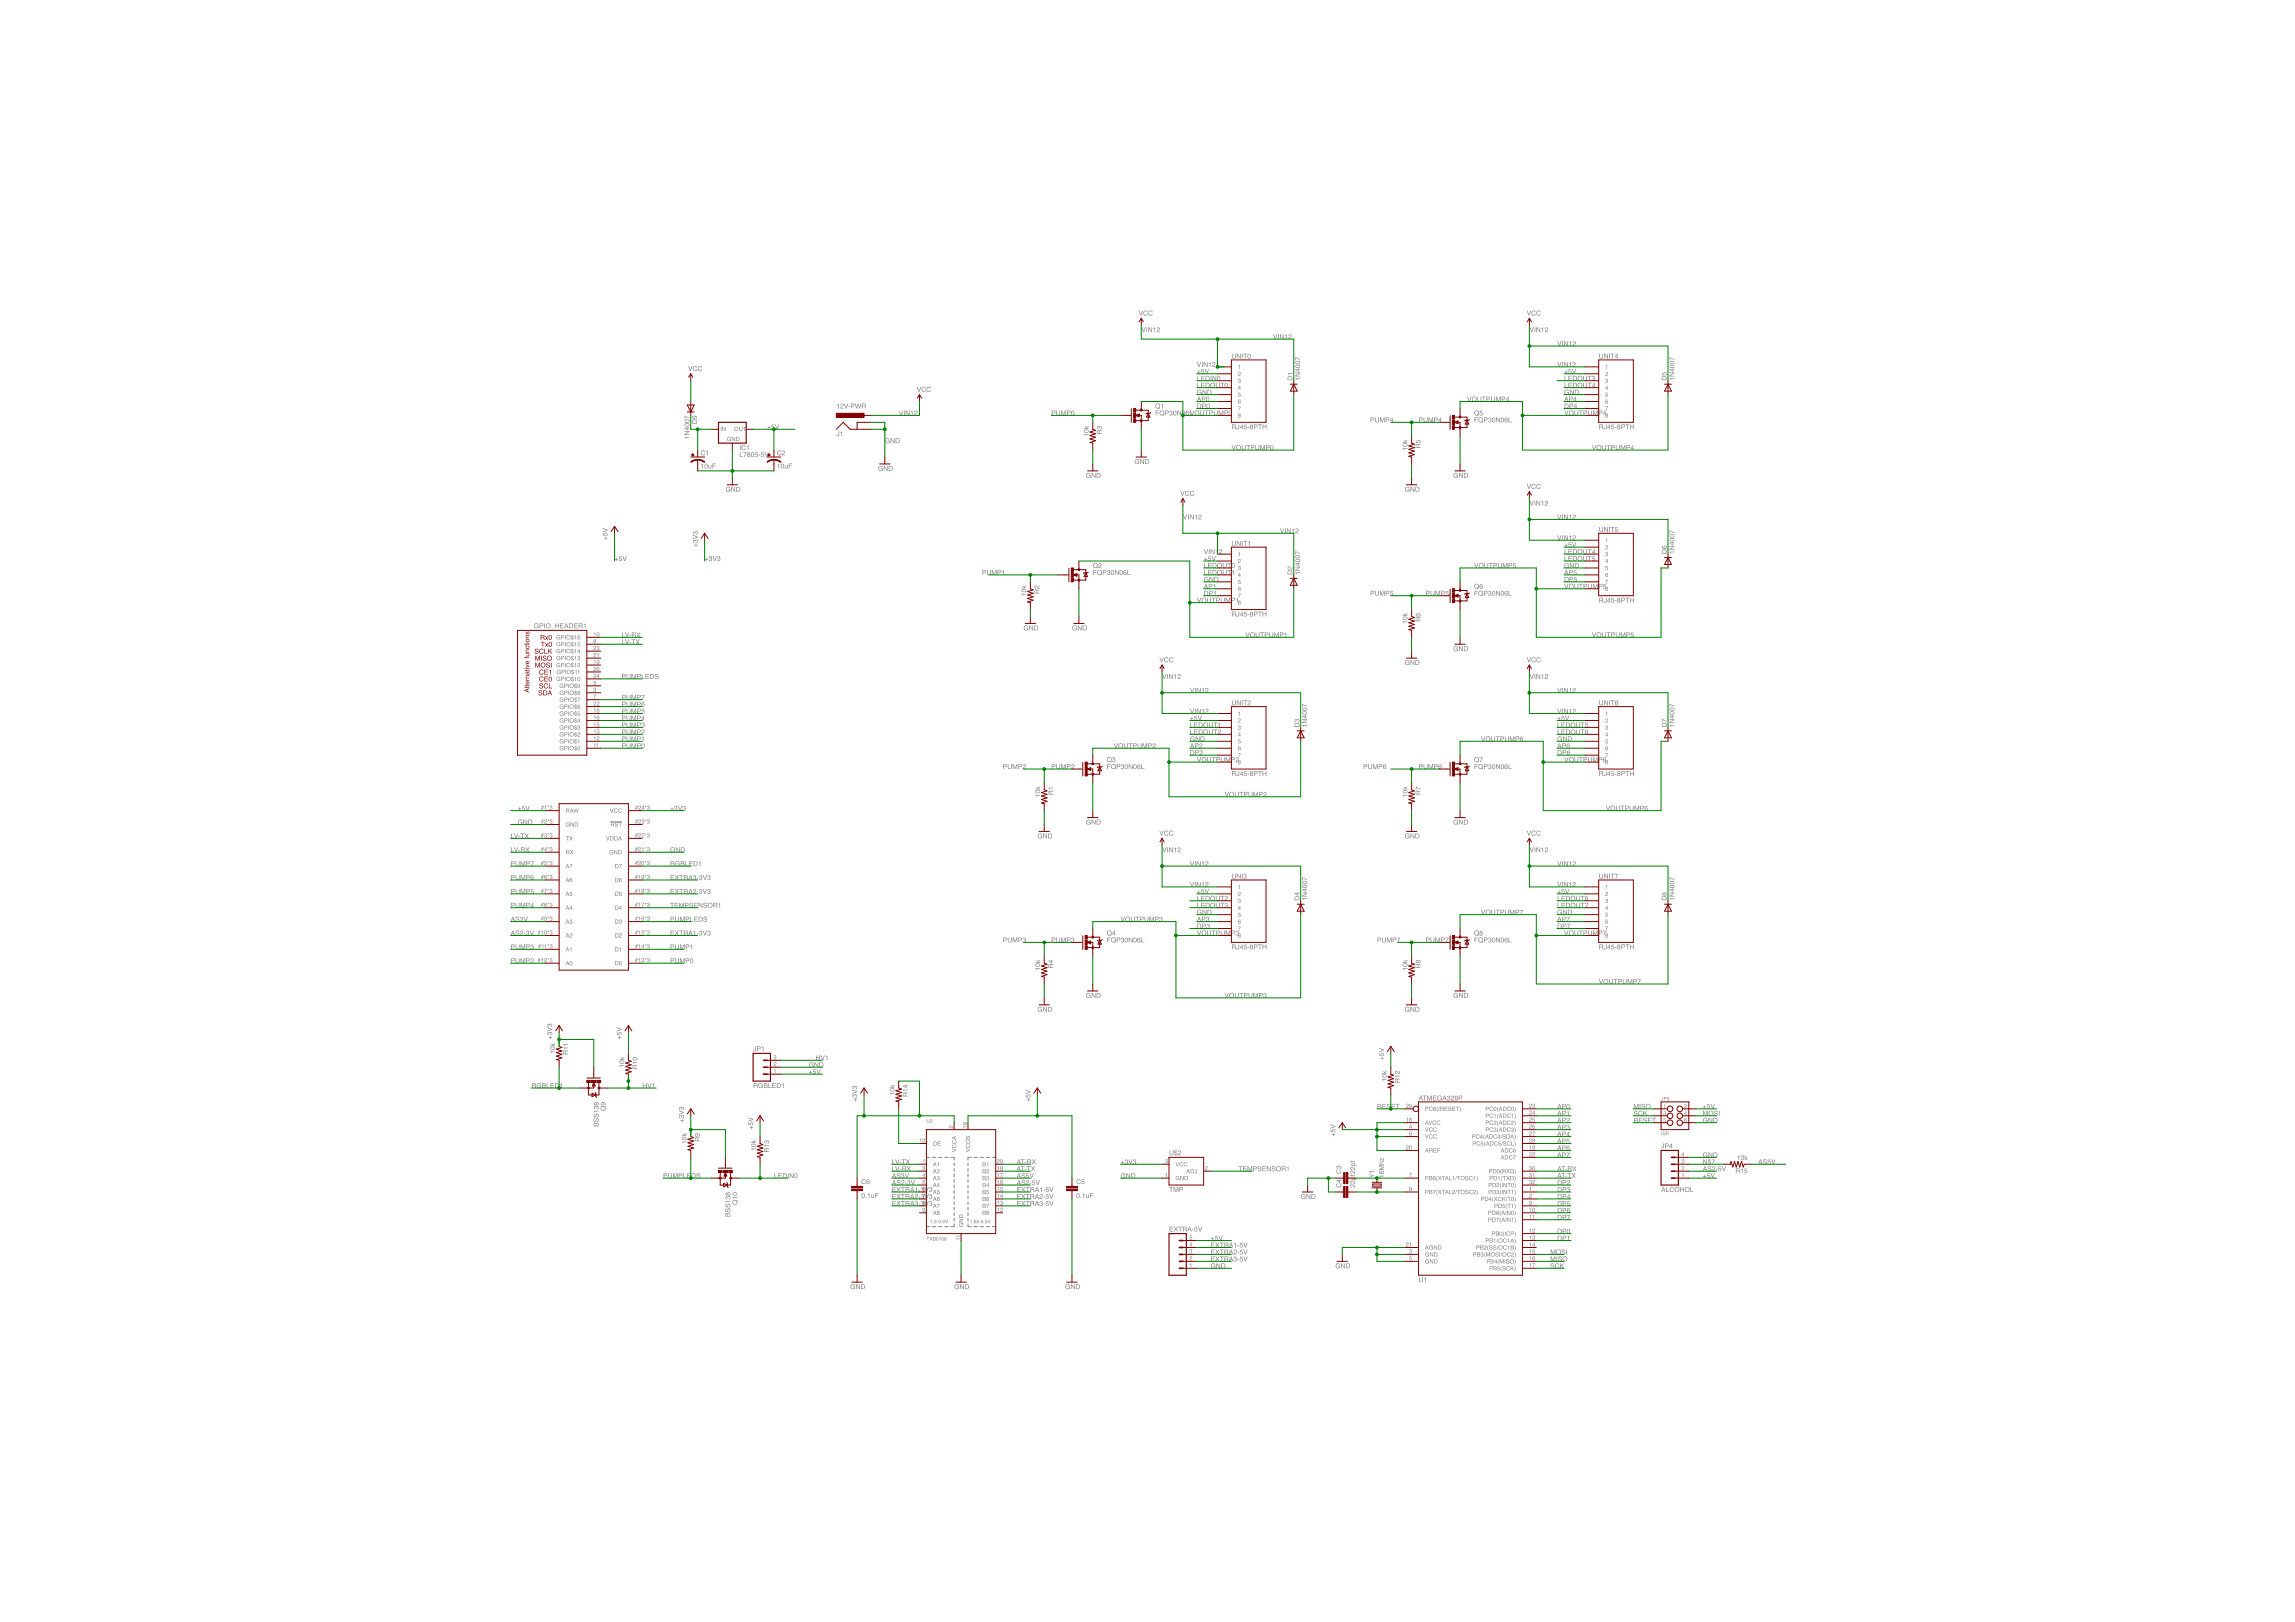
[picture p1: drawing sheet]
<svg xmlns="http://www.w3.org/2000/svg" width="841mm" height="594mm" viewBox="0 0 841 594" stroke-linecap="round" stroke-linejoin="round" font-family="sans-serif">
<g fill="none" stroke="#808080" stroke-width=".37">
<path d="M339.5 423.9h1.2M341.7 423.9h1.3M344 423.9h1.2M346.2 423.9h1.2M348.4 423.9h1.3v1M349.7 425.9v1.1M349.7 427.9v1.1M349.7 430v1M349.7 432v1M349.7 434v1.1M349.7 436.1v1M349.7 438.1v1"/>
<path d="M354.7 425.9v1.1M354.7 427.9v1.1M354.7 430v1M354.7 432v1M354.7 434v1.1M354.7 436.1v1M354.7 438.1v1M356 423.9h-1.3v1M357 423.9h1.2M359.2 423.9h1.2M361.4 423.9h1.3M363.7 423.9h1.2"/>
<path d="M339.5 449.3h1.2M341.7 449.3h1.3M344 449.3h1.2M346.2 449.3h1.2M349.7 448.3v1h-1.3M349.7 440.1v1.1M349.7 442.2v1M349.7 444.2v1M349.7 446.2v1.1M354.7 448.3v1h1.3M354.7 440.1v1.1M354.7 442.2v1"/>
<path d="M354.7 444.2v1M354.7 446.2v1.1M357 449.3h1.2M359.2 449.3h1.2M361.4 449.3h1.3M363.7 449.3h1.2"/>
</g>
<g fill="#808080">
<path d="M340.9 447l.5-.2v1.2l-.2-.9zM341.9 447.8l.2 .2zM342.4 447a.46 .46 0 0 1 .8 .2 .46 .46 0 0 1-.6 .5l-.1 .2 .7 .1h-.9l.7-.8-.2-.3-.5 .3zM343.3 447.4l.4 .2zM344 447l.3-.2a.32 .32 0 0 1 .4 .2 .32 .32 0 0 1-.2 .4 .35 .35 0 0 1 .2 .4 .35 .35 0 0 1-.4 .2 .35 .35 0 0 1-.3-.4l.5 .2-.3-.5 .3-.2-.2-.2-.4 .3zM345 447.8l.1 .2zM345.5 446.9l.5-.1 .2 .3-.5-.2-.2 .5a.42 .42 0 0 1 .7 .1 .42 .42 0 0 1-.3 .6 .42 .42 0 0 1-.5-.4zM345.6 447.6a.27 .27 0 0 0 .5 0 .27 .27 0 0 0-.5 0zM346.3 446.7l.6 1.1 .6-1.1-.5 1.3z" fill-rule="evenodd"/>
<path d="M355.5 447l.5-.2v1.2l-.2-.9zM356.5 447.8l.2 .2zM357.1 446.9l.4-.1 .2 .3-.4-.2-.2 .5a.42 .42 0 0 1 .6 .1 .42 .42 0 0 1-.3 .6 .42 .42 0 0 1-.5-.4zM357.1 447.6a.27 .27 0 0 0 .5 0 .27 .27 0 0 0-.5 0zM358 446.8h.7l-.5 .2-.1 .3a.43 .43 0 0 1 .6 .2 .43 .43 0 0 1-.3 .6 .43 .43 0 0 1-.5-.4l.2 .1a.32 .32 0 0 0 .4-.1 .32 .32 0 0 0-.2-.5 .32 .32 0 0 0-.4 .3zM358.9 447.4l.4 .2zM359.6 446.8h.7l-.6 .2v.3a.43 .43 0 0 1 .6 .2 .43 .43 0 0 1-.3 .6 .43 .43 0 0 1-.5-.4l.2 .1a.32 .32 0 0 0 .4-.1 .32 .32 0 0 0-.2-.5 .32 .32 0 0 0-.4 .3zM360.6 447.8l.1 .2zM361.1 446.8h.6l-.5 .2v.3a.43 .43 0 0 1 .6 .2 .43 .43 0 0 1-.3 .6 .43 .43 0 0 1-.5-.4l.2 .1a.32 .32 0 0 0 .4-.1 .32 .32 0 0 0-.2-.5 .32 .32 0 0 0-.4 .3zM361.9 446.7l.6 1.1 .5-1.1-.4 1.3z" fill-rule="evenodd"/>
<path d="M306.7 148.2l.7-.3v1.7h-.3v-1.2zM308.2 148a.63 .63 0 0 1 1 .4 .63 .63 0 0 1-.8 .7l-.2 .3h.9v.2h-1.2l.3-.6a.57 .57 0 0 0 .6-.3 .57 .57 0 0 0-.1-.6l-.7 .4zM309.3 147.8h.3l.5 1.5 .5-1.5h.3l-.7 1.8h-.2zM310.9 148.8h.6v.2h-.6zM311.8 147.8h.8a.52 .52 0 0 1 .6 .5 .52 .52 0 0 1-.6 .5h-.5v.8h-.3zM312.1 148v.6h.5a.31 .31 0 0 0 .3-.3 .31 .31 0 0 0-.3-.3zM313.3 147.8h.3l.3 1.5 .4-1.5h.3l.4 1.5 .3-1.5h.3l-.5 1.8h-.2l-.4-1.5-.4 1.5h-.3zM316.1 148v.6h.6a.31 .31 0 0 0 .3-.3 .31 .31 0 0 0-.3-.3zM315.9 147.8h.8a.49 .49 0 0 1 .6 .3 .49 .49 0 0 1-.3 .6l.3 .9h-.3v-.6l-.3-.2h-.6v.8h-.2z" fill-rule="evenodd"/>
<path d="M336 141.7h.3l.5 1.5 .5-1.5h.3l-.7 1.8h-.2zM337.9 141.9a.78 .78 0 0 1 .8-.2 .78 .78 0 0 1 .6 .6h-.2a.6 .6 0 0 0-.9-.1 .6 .6 0 0 0-.1 .8 .6 .6 0 0 0 .9 0l.3-.1a.88 .88 0 0 1-1.3 .5 .88 .88 0 0 1-.1-1.5zM339.7 141.9a.78 .78 0 0 1 .8-.2 .78 .78 0 0 1 .6 .6h-.2a.6 .6 0 0 0-.9-.1 .6 .6 0 0 0-.1 .8 .6 .6 0 0 0 .9 0l.3-.1a.88 .88 0 0 1-1.3 .5 .88 .88 0 0 1-.1-1.5z" fill-rule="evenodd"/>
<path d="M322.1 170.9a.8 .8 0 0 1 1.3 .3h-.2a.62 .62 0 0 0-1-.1 .62 .62 0 0 0 .1 .9 .62 .62 0 0 0 .9-.3h-.5v-.2h.8v1l-.2-.3a.9 .9 0 0 1-1.4 0 .9 .9 0 0 1 .2-1.3zM323.8 170.7h.3l.9 1.4v-1.4h.3v1.8h-.3l-.9-1.5v1.5h-.3zM325.9 170.9v1.4l.6-.1 .3-.3v-.7zM325.7 170.7h.7a.91 .91 0 0 1 .7 .9 .91 .91 0 0 1-.7 .9h-.7z" fill-rule="evenodd"/>
<path d="M405.7 279.9h1.3v.2h-1v.5h.9v.3h-.9v.8h-.3zM407.5 280a.94 .94 0 0 1 1.3 .2 .94 .94 0 0 1-.2 1.3l.2 .3-.4-.1a.95 .95 0 0 1-1.2-.5 .95 .95 0 0 1 .3-1.2zM407.6 280.2a.72 .72 0 0 0-.2 .9 .72 .72 0 0 0 .9 .4l-.2-.2a.63 .63 0 0 0 .5-.9 .63 .63 0 0 0-1-.2zM409.2 279.9h.8a.52 .52 0 0 1 .5 .5 .52 .52 0 0 1-.5 .5h-.5v.8h-.3zM409.5 280.1v.6h.4a.31 .31 0 0 0 .4-.3 .31 .31 0 0 0-.4-.3zM411 280a.5 .5 0 0 1 .7 0 .5 .5 0 0 1 0 .7 .58 .58 0 0 1-.2 1 .58 .58 0 0 1-.8-.6h.3a.35 .35 0 0 0 .5 .4 .35 .35 0 0 0 0-.6h-.3l.1-.2a.28 .28 0 0 0 .3-.3 .28 .28 0 0 0-.3-.3l-.5 .4zM412.3 280.1a.81 .81 0 0 1 1.1 .7 .81 .81 0 0 1-.9 .9l-.4-.6zM412.6 280.2l-.2 .2a.56 .56 0 0 0-.1 .8 .56 .56 0 0 0 .7 .2l.1-.2a.67 .67 0 0 0-.5-1zM413.6 279.9h.3l.9 1.4v-1.4h.3v1.8h-.3l-.9-1.5v1.5h-.3zM415.5 280.1a.81 .81 0 0 1 1.1 .7 .81 .81 0 0 1-.9 .9l-.4-.6zM415.8 280.2l-.2 .2a.56 .56 0 0 0-.1 .8 .56 .56 0 0 0 .7 .2v-.2a.67 .67 0 0 0-.4-1zM416.9 280.1l.6-.2 .4 .3-.2 .2a.41 .41 0 0 0-.6-.3 .41 .41 0 0 0-.1 .7 .58 .58 0 0 1 .9 .2 .58 .58 0 0 1-.5 .8 .58 .58 0 0 1-.7-.6zM417 281.1a.37 .37 0 0 0 .7 0 .37 .37 0 0 0-.7 0zM418.2 279.9h.3v1.6h.9v.2h-1.2z" fill-rule="evenodd"/>
<path d="M477.2 265.5h1.8v.3h-1.3l-.1 .4zM477.2 263.4h1.8v.3l-1.5 .9h1.5v.3h-1.8v-.3l1.4-.9h-1.4zM477.5 262.4l.8 .6v-.6zM477.2 262.2h1.1l.2-.3 .5 .5h-.5v.8h-.2zM477.3 260.8l.4-.2a.75 .75 0 0 1 .9 .1 .75 .75 0 0 1 .1 .9l-.1 .1a.8 .8 0 0 1-1 0 .8 .8 0 0 1-.3-.9zM477.5 261a.67 .67 0 0 0 .6 .5 .67 .67 0 0 0 .7-.5l-.7-.2zM477.3 259.4l.4-.2a.75 .75 0 0 1 .9 .1 .75 .75 0 0 1 .1 1h-.1a.8 .8 0 0 1-1 0 .8 .8 0 0 1-.3-.9zM477.5 259.6a.67 .67 0 0 0 .6 .5 .67 .67 0 0 0 .7-.5l-.7-.2zM477.2 257.8l1.8 .7v.2l-1.5-.7v1h-.3z" fill-rule="evenodd"/>
<path d="M398.3 300.4a.8 .8 0 0 1 1.3 .3h-.2a.62 .62 0 0 0-1-.1 .62 .62 0 0 0 .1 1 .62 .62 0 0 0 .9-.4h-.5v-.2h.8v1l-.2-.2a.9 .9 0 0 1-1.4-.1 .9 .9 0 0 1 .2-1.3zM400 300.2h.3l.9 1.4v-1.4h.3v1.8h-.3l-.9-1.5v1.5h-.3zM402.1 300.4v1.4h.6l.3-.4v-.7zM401.9 300.2h.7a.91 .91 0 0 1 .7 .9 .91 .91 0 0 1-.7 .9h-.7z" fill-rule="evenodd"/>
<path d="M380.5 305.5a.8 .8 0 0 1 1.4 .3h-.3a.62 .62 0 0 0-.9-.1 .62 .62 0 0 0 0 .9 .62 .62 0 0 0 1-.3h-.6v-.2h.8v1l-.2-.3a.9 .9 0 0 1-1.3 0 .9 .9 0 0 1 .1-1.3zM382.3 305.3h.3l.9 1.4v-1.4h.2v1.8h-.3l-.9-1.5v1.5h-.2zM384.3 305.5v1.4l.7-.1 .3-.3v-.7zM384.1 305.3h.7a.91 .91 0 0 1 .8 .9 .91 .91 0 0 1-.8 .9h-.7z" fill-rule="evenodd"/>
<path d="M424.9 240.8h.3l.5 1.5 .5-1.5h.3l-.7 1.8h-.3zM426.8 241a.78 .78 0 0 1 .8-.3 .78 .78 0 0 1 .6 .6h-.3a.6 .6 0 0 0-.8-.1 .6 .6 0 0 0-.1 .9 .6 .6 0 0 0 .9 0l.3-.2a.88 .88 0 0 1-1.3 .5 .88 .88 0 0 1-.1-1.4zM428.6 241a.78 .78 0 0 1 .8-.3 .78 .78 0 0 1 .6 .6h-.3a.6 .6 0 0 0-.8-.1 .6 .6 0 0 0-.1 .9 .6 .6 0 0 0 .9 0l.3-.2a.88 .88 0 0 1-1.3 .5 .88 .88 0 0 1-.1-1.4z" fill-rule="evenodd"/>
<path d="M405.7 343.4h1.3v.2h-1v.5h.9v.2h-.9v.9h-.3zM407.5 343.5a.94 .94 0 0 1 1.3 .2 .94 .94 0 0 1-.2 1.3l.2 .3-.4-.2a.95 .95 0 0 1-1.2-.4 .95 .95 0 0 1 .3-1.2zM407.6 343.7a.72 .72 0 0 0-.2 .9 .72 .72 0 0 0 .9 .3l-.2-.1a.63 .63 0 0 0 .5-.9 .63 .63 0 0 0-1-.2zM409.2 343.4h.8a.52 .52 0 0 1 .5 .5 .52 .52 0 0 1-.5 .5h-.5v.8h-.3zM409.5 343.6v.6h.4a.31 .31 0 0 0 .4-.3 .31 .31 0 0 0-.4-.3zM411 343.5a.5 .5 0 0 1 .7 0 .5 .5 0 0 1 0 .7 .58 .58 0 0 1-.2 1 .58 .58 0 0 1-.8-.6h.3a.35 .35 0 0 0 .5 .4 .35 .35 0 0 0 0-.6h-.3l.1-.2a.28 .28 0 0 0 .3-.3 .28 .28 0 0 0-.3-.3l-.5 .4zM412.3 343.6a.81 .81 0 0 1 1.1 .7 .81 .81 0 0 1-.9 .9l-.4-.6zM412.6 343.7l-.2 .2a.56 .56 0 0 0-.1 .7 .56 .56 0 0 0 .7 .3l.1-.2a.67 .67 0 0 0-.5-1zM413.6 343.4h.3l.9 1.4v-1.4h.3v1.8h-.3l-.9-1.5v1.5h-.3zM415.5 343.6a.81 .81 0 0 1 1.1 .7 .81 .81 0 0 1-.9 .9l-.4-.6zM415.8 343.7l-.2 .2a.56 .56 0 0 0-.1 .7 .56 .56 0 0 0 .7 .3v-.2a.67 .67 0 0 0-.4-1zM416.9 343.6l.6-.2 .4 .3-.2 .2a.41 .41 0 0 0-.6-.3 .41 .41 0 0 0-.1 .7 .58 .58 0 0 1 .9 .2 .58 .58 0 0 1-.5 .8 .58 .58 0 0 1-.7-.6zM417 344.6a.37 .37 0 0 0 .7 0 .37 .37 0 0 0-.7 0zM418.2 343.4h.3v1.6h.9v.2h-1.2z" fill-rule="evenodd"/>
<path d="M477.2 329h1.8v.3h-1.3l-.1 .4zM477.2 326.9h1.8v.3l-1.5 .9h1.5v.2h-1.8v-.2l1.4-.9h-1.4zM477.5 325.9l.8 .6v-.6zM477.2 325.7h1.1l.2-.3 .5 .5h-.5v.8h-.2zM477.3 324.3l.4-.2a.75 .75 0 0 1 .9 0 .75 .75 0 0 1 .1 1l-.1 .1a.8 .8 0 0 1-1 0 .8 .8 0 0 1-.3-.9zM477.5 324.5a.67 .67 0 0 0 .6 .5 .67 .67 0 0 0 .7-.5l-.7-.2zM477.3 322.9l.4-.2a.75 .75 0 0 1 .9 .1 .75 .75 0 0 1 .1 .9l-.1 .1a.8 .8 0 0 1-1 0 .8 .8 0 0 1-.3-.9zM477.5 323.1a.67 .67 0 0 0 .6 .5 .67 .67 0 0 0 .7-.5l-.7-.2zM477.2 321.3l1.8 .7v.2l-1.5-.7v1h-.3z" fill-rule="evenodd"/>
<path d="M398.3 363.9a.8 .8 0 0 1 1.3 .3h-.2a.62 .62 0 0 0-1-.1 .62 .62 0 0 0 .1 1 .62 .62 0 0 0 .9-.4h-.5v-.2h.8v1l-.2-.2a.9 .9 0 0 1-1.4-.1 .9 .9 0 0 1 .2-1.3zM400 363.7h.3l.9 1.4v-1.4h.3v1.8h-.3l-.9-1.5v1.5h-.3zM402.1 363.9v1.4l.6-.1 .3-.3v-.7zM401.9 363.7h.7a.91 .91 0 0 1 .7 .9 .91 .91 0 0 1-.7 .9h-.7z" fill-rule="evenodd"/>
<path d="M380.5 369a.8 .8 0 0 1 1.4 .3h-.3a.62 .62 0 0 0-.9-.1 .62 .62 0 0 0 0 .9 .62 .62 0 0 0 1-.3h-.6v-.2h.8v1l-.2-.3a.9 .9 0 0 1-1.3 0 .9 .9 0 0 1 .1-1.3zM382.3 368.8h.3l.9 1.4v-1.4h.2v1.8h-.3l-.9-1.5v1.5h-.2zM384.3 369v1.4l.7-.1 .3-.3v-.7zM384.1 368.8h.7a.91 .91 0 0 1 .8 .9 .91 .91 0 0 1-.8 .9h-.7z" fill-rule="evenodd"/>
<path d="M424.9 304.3h.3l.5 1.5 .5-1.5h.3l-.7 1.8h-.3zM426.8 304.5a.78 .78 0 0 1 .8-.3 .78 .78 0 0 1 .6 .6h-.3a.6 .6 0 0 0-.8-.1 .6 .6 0 0 0-.1 .9 .6 .6 0 0 0 .9 0l.3-.2a.88 .88 0 0 1-1.3 .5 .88 .88 0 0 1-.1-1.4zM428.6 304.5a.78 .78 0 0 1 .8-.3 .78 .78 0 0 1 .6 .6h-.3a.6 .6 0 0 0-.8-.1 .6 .6 0 0 0-.1 .9 .6 .6 0 0 0 .9 0l.3-.2a.88 .88 0 0 1-1.3 .5 .88 .88 0 0 1-.1-1.4z" fill-rule="evenodd"/>
<path d="M540.4 152.9h1.2v.2h-1v.6h.9v.2h-.9v.8h-.2zM542.1 153a.94 .94 0 0 1 1.3 .2 .94 .94 0 0 1-.2 1.3l.2 .3-.4-.1a.95 .95 0 0 1-1.2-.5 .95 .95 0 0 1 .3-1.2zM542.2 153.2a.72 .72 0 0 0-.2 1 .72 .72 0 0 0 .9 .3l-.2-.2a.63 .63 0 0 0 .5-.9 .63 .63 0 0 0-1-.2zM543.8 152.9h.8a.52 .52 0 0 1 .6 .5 .52 .52 0 0 1-.6 .5h-.5v.8h-.3zM544.1 153.1v.6h.4a.31 .31 0 0 0 .4-.3 .31 .31 0 0 0-.4-.3zM545.6 153a.5 .5 0 0 1 .7 0 .5 .5 0 0 1 0 .8 .58 .58 0 0 1-.2 .9 .58 .58 0 0 1-.8-.6h.3a.35 .35 0 0 0 .5 .4 .35 .35 0 0 0 0-.6h-.3l.1-.2a.28 .28 0 0 0 .4-.2 .28 .28 0 0 0-.3-.4l-.6 .4zM546.9 153.1a.81 .81 0 0 1 1.1 .7 .81 .81 0 0 1-.9 .9l-.3-.6zM547.2 153.2l-.2 .3a.56 .56 0 0 0-.1 .7 .56 .56 0 0 0 .7 .2l.1-.1a.67 .67 0 0 0-.5-1.1zM548.2 152.9h.3l.9 1.4v-1.4h.3v1.8h-.3l-.9-1.5v1.5h-.3zM550.1 153.1a.81 .81 0 0 1 1.1 .7 .81 .81 0 0 1-.9 .9l-.4-.6zM550.4 153.2l-.2 .3a.56 .56 0 0 0-.1 .7 .56 .56 0 0 0 .7 .2l.1-.1a.67 .67 0 0 0-.5-1.1zM551.5 153.1l.7-.2 .3 .3-.2 .2a.41 .41 0 0 0-.6-.2 .41 .41 0 0 0-.1 .6 .58 .58 0 0 1 .9 .2 .58 .58 0 0 1-.5 .8 .58 .58 0 0 1-.6-.6zM551.6 154.1a.37 .37 0 0 0 .7 0 .37 .37 0 0 0-.7 0zM552.8 152.9h.3v1.6h.9v.2h-1.2z" fill-rule="evenodd"/>
<path d="M611.8 138.6h1.8v.2h-1.3l-.1 .4zM611.8 136.4h1.8v.3l-1.5 .9h1.5v.3h-1.8v-.3l1.4-.9h-1.4zM612.2 135.4l.7 .6v-.6zM611.8 135.2h1.1l.2-.3 .5 .5h-.5v.8h-.2zM611.9 133.8l.4-.2a.75 .75 0 0 1 1 .1 .75 .75 0 0 1 0 1h-.1a.8 .8 0 0 1-1 0 .8 .8 0 0 1-.3-.9zM612.1 134a.67 .67 0 0 0 .6 .6 .67 .67 0 0 0 .7-.6l-.7-.2zM611.9 132.4l.4-.2a.75 .75 0 0 1 1 .1 .75 .75 0 0 1 0 1h-.1a.8 .8 0 0 1-1 0 .8 .8 0 0 1-.3-.9zM612.1 132.6a.67 .67 0 0 0 .6 .6 .67 .67 0 0 0 .7-.5l-.7-.3zM611.8 130.8l1.8 .7v.2l-1.5-.7v1h-.3z" fill-rule="evenodd"/>
<path d="M532.9 173.4a.8 .8 0 0 1 1.3 .4h-.2a.62 .62 0 0 0-1-.2 .62 .62 0 0 0 .1 1 .62 .62 0 0 0 1-.4h-.6v-.2h.8v1l-.2-.2a.9 .9 0 0 1-1.4-.1 .9 .9 0 0 1 .2-1.3zM534.7 173.2h.2l.9 1.5v-1.5h.3v1.8h-.3l-.9-1.4v1.4h-.2zM536.7 173.4v1.4h.6l.3-.3v-.8zM536.5 173.2h.7a.91 .91 0 0 1 .7 .9 .91 .91 0 0 1-.7 .9h-.7z" fill-rule="evenodd"/>
<path d="M515.1 178.5a.8 .8 0 0 1 1.4 .3h-.3a.62 .62 0 0 0-.9-.1 .62 .62 0 0 0 .1 1 .62 .62 0 0 0 .9-.4h-.6v-.2h.8v1l-.2-.2a.9 .9 0 0 1-1.3-.1 .9 .9 0 0 1 .1-1.3zM516.9 178.3h.3l.9 1.4v-1.4h.2v1.8h-.3l-.9-1.5v1.5h-.2zM518.9 178.5v1.4h.7l.3-.4v-.7zM518.7 178.3h.7a.91 .91 0 0 1 .8 .9 .91 .91 0 0 1-.8 .9h-.7z" fill-rule="evenodd"/>
<path d="M559.5 113.8h.3l.5 1.5 .5-1.5h.3l-.7 1.8h-.2zM561.4 114a.78 .78 0 0 1 .8-.3 .78 .78 0 0 1 .6 .6h-.2a.6 .6 0 0 0-.9-.1 .6 .6 0 0 0-.1 .9 .6 .6 0 0 0 .9 0l.3-.2a.88 .88 0 0 1-1.3 .6 .88 .88 0 0 1-.1-1.5zM563.2 114a.78 .78 0 0 1 .8-.3 .78 .78 0 0 1 .6 .6h-.2a.6 .6 0 0 0-.9-.1 .6 .6 0 0 0-.1 .9 .6 .6 0 0 0 .9 0l.3-.2a.88 .88 0 0 1-1.3 .6 .88 .88 0 0 1-.1-1.5z" fill-rule="evenodd"/>
<path d="M540.4 216.4h1.2v.2h-1v.6h.9v.2h-.9v.8h-.2zM542.1 216.5a.94 .94 0 0 1 1.3 .2 .94 .94 0 0 1-.2 1.3l.2 .3-.4-.1a.95 .95 0 0 1-1.2-.5 .95 .95 0 0 1 .3-1.2zM542.2 216.7a.72 .72 0 0 0-.2 1 .72 .72 0 0 0 .9 .3l-.2-.2a.63 .63 0 0 0 .5-.9 .63 .63 0 0 0-1-.2zM543.8 216.4h.8a.52 .52 0 0 1 .6 .5 .52 .52 0 0 1-.6 .5h-.5v.8h-.3zM544.1 216.6v.6h.4a.31 .31 0 0 0 .4-.3 .31 .31 0 0 0-.4-.3zM545.6 216.5a.5 .5 0 0 1 .7 0 .5 .5 0 0 1 0 .8 .58 .58 0 0 1-.2 .9 .58 .58 0 0 1-.8-.6h.3a.35 .35 0 0 0 .5 .4 .35 .35 0 0 0 0-.6h-.3l.1-.2a.28 .28 0 0 0 .4-.3 .28 .28 0 0 0-.3-.3l-.6 .4zM546.9 216.6a.81 .81 0 0 1 1.1 .7 .81 .81 0 0 1-.9 .9l-.3-.6zM547.2 216.7l-.2 .3a.56 .56 0 0 0-.1 .7 .56 .56 0 0 0 .7 .2l.1-.2a.67 .67 0 0 0-.5-1zM548.2 216.4h.3l.9 1.4v-1.4h.3v1.8h-.3l-.9-1.5v1.5h-.3zM550.1 216.6a.81 .81 0 0 1 1.1 .7 .81 .81 0 0 1-.9 .9l-.4-.6zM550.4 216.7l-.2 .3a.56 .56 0 0 0-.1 .7 .56 .56 0 0 0 .7 .2l.1-.2a.67 .67 0 0 0-.5-1zM551.5 216.6l.7-.2 .3 .3-.2 .2a.41 .41 0 0 0-.6-.2 .41 .41 0 0 0-.1 .6 .58 .58 0 0 1 .9 .2 .58 .58 0 0 1-.5 .8 .58 .58 0 0 1-.6-.6zM551.6 217.6a.37 .37 0 0 0 .7 0 .37 .37 0 0 0-.7 0zM552.8 216.4h.3v1.6h.9v.2h-1.2z" fill-rule="evenodd"/>
<path d="M611.8 202.1h1.8v.2h-1.3l-.1 .4zM611.8 199.9h1.8v.3l-1.5 .9h1.5v.3h-1.8v-.3l1.4-.9h-1.4zM612.2 198.9l.7 .6v-.6zM611.8 198.7h1.1l.2-.3 .5 .5h-.5v.8h-.2zM611.9 197.3l.4-.2a.75 .75 0 0 1 1 .1 .75 .75 0 0 1 0 1h-.1a.8 .8 0 0 1-1 0 .8 .8 0 0 1-.3-.9zM612.1 197.5a.67 .67 0 0 0 .6 .5 .67 .67 0 0 0 .7-.5l-.7-.2zM611.9 195.9l.4-.2a.75 .75 0 0 1 1 .1 .75 .75 0 0 1 0 1h-.1a.8 .8 0 0 1-1 0 .8 .8 0 0 1-.3-.9zM612.1 196.1a.67 .67 0 0 0 .6 .6 .67 .67 0 0 0 .7-.6l-.7-.2zM611.8 194.3l1.8 .7v.2l-1.5-.7v1h-.3z" fill-rule="evenodd"/>
<path d="M532.9 236.9a.8 .8 0 0 1 1.3 .3h-.2a.62 .62 0 0 0-1-.1 .62 .62 0 0 0 .1 1 .62 .62 0 0 0 1-.4h-.6v-.2h.8v1l-.2-.2a.9 .9 0 0 1-1.4-.1 .9 .9 0 0 1 .2-1.3zM534.7 236.7h.2l.9 1.5v-1.5h.3v1.8h-.3l-.9-1.5v1.5h-.2zM536.7 236.9v1.4h.6l.3-.3v-.8zM536.5 236.7h.7a.91 .91 0 0 1 .7 .9 .91 .91 0 0 1-.7 .9h-.7z" fill-rule="evenodd"/>
<path d="M515.1 242a.8 .8 0 0 1 1.4 .3h-.3a.62 .62 0 0 0-.9-.1 .62 .62 0 0 0 .1 .9 .62 .62 0 0 0 .9-.3h-.6v-.2h.8v1l-.2-.3a.9 .9 0 0 1-1.3 0 .9 .9 0 0 1 .1-1.3zM516.9 241.8h.3l.9 1.4v-1.4h.2v1.8h-.3l-.9-1.5v1.5h-.2zM518.9 242v1.4l.7-.1 .3-.3v-.7zM518.7 241.8h.7a.91 .91 0 0 1 .8 .9 .91 .91 0 0 1-.8 .9h-.7z" fill-rule="evenodd"/>
<path d="M559.5 177.3h.3l.5 1.5 .5-1.5h.3l-.7 1.8h-.2zM561.4 177.5a.78 .78 0 0 1 .8-.3 .78 .78 0 0 1 .6 .6h-.2a.6 .6 0 0 0-.9-.1 .6 .6 0 0 0-.1 .9 .6 .6 0 0 0 .9 0l.3-.2a.88 .88 0 0 1-1.3 .6 .88 .88 0 0 1-.1-1.5zM563.2 177.5a.78 .78 0 0 1 .8-.3 .78 .78 0 0 1 .6 .6h-.2a.6 .6 0 0 0-.9-.1 .6 .6 0 0 0-.1 .9 .6 .6 0 0 0 .9 0l.3-.2a.88 .88 0 0 1-1.3 .6 .88 .88 0 0 1-.1-1.5z" fill-rule="evenodd"/>
<path d="M540.4 279.9h1.2v.2h-1v.5h.9v.3h-.9v.8h-.2zM542.1 280a.94 .94 0 0 1 1.3 .2 .94 .94 0 0 1-.2 1.3l.2 .3-.4-.1a.95 .95 0 0 1-1.2-.5 .95 .95 0 0 1 .3-1.2zM542.2 280.2a.72 .72 0 0 0-.2 .9 .72 .72 0 0 0 .9 .4l-.2-.2a.63 .63 0 0 0 .5-.9 .63 .63 0 0 0-1-.2zM543.8 279.9h.8a.52 .52 0 0 1 .6 .5 .52 .52 0 0 1-.6 .5h-.5v.8h-.3zM544.1 280.1v.6h.4a.31 .31 0 0 0 .4-.3 .31 .31 0 0 0-.4-.3zM545.6 280a.5 .5 0 0 1 .7 0 .5 .5 0 0 1 0 .7 .58 .58 0 0 1-.2 1 .58 .58 0 0 1-.8-.6h.3a.35 .35 0 0 0 .5 .4 .35 .35 0 0 0 0-.6h-.3l.1-.2a.28 .28 0 0 0 .4-.3 .28 .28 0 0 0-.3-.3l-.6 .4zM546.9 280.1a.81 .81 0 0 1 1.1 .7 .81 .81 0 0 1-.9 .9l-.3-.6zM547.2 280.2l-.2 .2a.56 .56 0 0 0-.1 .8 .56 .56 0 0 0 .7 .2l.1-.2a.67 .67 0 0 0-.5-1zM548.2 279.9h.3l.9 1.4v-1.4h.3v1.8h-.3l-.9-1.5v1.5h-.3zM550.1 280.1a.81 .81 0 0 1 1.1 .7 .81 .81 0 0 1-.9 .9l-.4-.6zM550.4 280.2l-.2 .2a.56 .56 0 0 0-.1 .8 .56 .56 0 0 0 .7 .2l.1-.2a.67 .67 0 0 0-.5-1zM551.5 280.1l.7-.2 .3 .3-.2 .2a.41 .41 0 0 0-.6-.3 .41 .41 0 0 0-.1 .7 .58 .58 0 0 1 .9 .2 .58 .58 0 0 1-.5 .8 .58 .58 0 0 1-.6-.6zM551.6 281.1a.37 .37 0 0 0 .7 0 .37 .37 0 0 0-.7 0zM552.8 279.9h.3v1.6h.9v.2h-1.2z" fill-rule="evenodd"/>
<path d="M611.8 265.5h1.8v.3h-1.3l-.1 .4zM611.8 263.4h1.8v.3l-1.5 .9h1.5v.3h-1.8v-.3l1.4-.9h-1.4zM612.2 262.4l.7 .6v-.6zM611.8 262.2h1.1l.2-.3 .5 .5h-.5v.8h-.2zM611.9 260.8l.4-.2a.75 .75 0 0 1 1 .1 .75 .75 0 0 1 0 .9l-.1 .1a.8 .8 0 0 1-1 0 .8 .8 0 0 1-.3-.9zM612.1 261a.67 .67 0 0 0 .6 .5 .67 .67 0 0 0 .7-.5l-.7-.2zM611.9 259.4l.4-.2a.75 .75 0 0 1 1 .1 .75 .75 0 0 1 0 1h-.1a.8 .8 0 0 1-1 0 .8 .8 0 0 1-.3-.9zM612.1 259.6a.67 .67 0 0 0 .6 .5 .67 .67 0 0 0 .7-.5l-.7-.2zM611.8 257.8l1.8 .7v.2l-1.5-.7v1h-.3z" fill-rule="evenodd"/>
<path d="M532.9 300.4a.8 .8 0 0 1 1.3 .3h-.2a.62 .62 0 0 0-1-.1 .62 .62 0 0 0 .1 1 .62 .62 0 0 0 1-.4h-.6v-.2h.8v1l-.2-.2a.9 .9 0 0 1-1.4-.1 .9 .9 0 0 1 .2-1.3zM534.7 300.2h.2l.9 1.4v-1.4h.3v1.8h-.3l-.9-1.5v1.5h-.2zM536.7 300.4v1.4h.6l.3-.4v-.7zM536.5 300.2h.7a.91 .91 0 0 1 .7 .9 .91 .91 0 0 1-.7 .9h-.7z" fill-rule="evenodd"/>
<path d="M515.1 305.5a.8 .8 0 0 1 1.4 .3h-.3a.62 .62 0 0 0-.9-.1 .62 .62 0 0 0 .1 .9 .62 .62 0 0 0 .9-.3h-.6v-.2h.8v1l-.2-.3a.9 .9 0 0 1-1.3 0 .9 .9 0 0 1 .1-1.3zM516.9 305.3h.3l.9 1.4v-1.4h.2v1.8h-.3l-.9-1.5v1.5h-.2zM518.9 305.5v1.4l.7-.1 .3-.3v-.7zM518.7 305.3h.7a.91 .91 0 0 1 .8 .9 .91 .91 0 0 1-.8 .9h-.7z" fill-rule="evenodd"/>
<path d="M559.5 240.8h.3l.5 1.5 .5-1.5h.3l-.7 1.8h-.2zM561.4 241a.78 .78 0 0 1 .8-.3 .78 .78 0 0 1 .6 .6h-.2a.6 .6 0 0 0-.9-.1 .6 .6 0 0 0-.1 .9 .6 .6 0 0 0 .9 0l.3-.2a.88 .88 0 0 1-1.3 .5 .88 .88 0 0 1-.1-1.4zM563.2 241a.78 .78 0 0 1 .8-.3 .78 .78 0 0 1 .6 .6h-.2a.6 .6 0 0 0-.9-.1 .6 .6 0 0 0-.1 .9 .6 .6 0 0 0 .9 0l.3-.2a.88 .88 0 0 1-1.3 .5 .88 .88 0 0 1-.1-1.4z" fill-rule="evenodd"/>
<path d="M540.4 343.4h1.2v.2h-1v.5h.9v.2h-.9v.9h-.2zM542.1 343.5a.94 .94 0 0 1 1.3 .2 .94 .94 0 0 1-.2 1.3l.2 .3-.4-.2a.95 .95 0 0 1-1.2-.4 .95 .95 0 0 1 .3-1.2zM542.2 343.7a.72 .72 0 0 0-.2 .9 .72 .72 0 0 0 .9 .3l-.2-.1a.63 .63 0 0 0 .5-.9 .63 .63 0 0 0-1-.2zM543.8 343.4h.8a.52 .52 0 0 1 .6 .5 .52 .52 0 0 1-.6 .5h-.5v.8h-.3zM544.1 343.6v.6h.4a.31 .31 0 0 0 .4-.3 .31 .31 0 0 0-.4-.3zM545.6 343.5a.5 .5 0 0 1 .7 0 .5 .5 0 0 1 0 .7 .58 .58 0 0 1-.2 1 .58 .58 0 0 1-.8-.6h.3a.35 .35 0 0 0 .5 .4 .35 .35 0 0 0 0-.6h-.3l.1-.2a.28 .28 0 0 0 .4-.3 .28 .28 0 0 0-.3-.3l-.6 .4zM546.9 343.6a.81 .81 0 0 1 1.1 .7 .81 .81 0 0 1-.9 .9l-.3-.6zM547.2 343.7l-.2 .2a.56 .56 0 0 0-.1 .7 .56 .56 0 0 0 .7 .3l.1-.2a.67 .67 0 0 0-.5-1zM548.2 343.4h.3l.9 1.4v-1.4h.3v1.8h-.3l-.9-1.5v1.5h-.3zM550.1 343.6a.81 .81 0 0 1 1.1 .7 .81 .81 0 0 1-.9 .9l-.4-.6zM550.4 343.7l-.2 .2a.56 .56 0 0 0-.1 .7 .56 .56 0 0 0 .7 .3l.1-.2a.67 .67 0 0 0-.5-1zM551.5 343.6l.7-.2 .3 .3-.2 .2a.41 .41 0 0 0-.6-.3 .41 .41 0 0 0-.1 .7 .58 .58 0 0 1 .9 .2 .58 .58 0 0 1-.5 .8 .58 .58 0 0 1-.6-.6zM551.6 344.6a.37 .37 0 0 0 .7 0 .37 .37 0 0 0-.7 0zM552.8 343.4h.3v1.6h.9v.2h-1.2z" fill-rule="evenodd"/>
<path d="M611.8 329h1.8v.3h-1.3l-.1 .4zM611.8 326.9h1.8v.3l-1.5 .9h1.5v.2h-1.8v-.2l1.4-.9h-1.4zM612.2 325.9l.7 .6v-.6zM611.8 325.7h1.1l.2-.3 .5 .5h-.5v.8h-.2zM611.9 324.3l.4-.2a.75 .75 0 0 1 1 0 .75 .75 0 0 1 0 1l-.1 .1a.8 .8 0 0 1-1 0 .8 .8 0 0 1-.3-.9zM612.1 324.5a.67 .67 0 0 0 .6 .5 .67 .67 0 0 0 .7-.5l-.7-.2zM611.9 322.9l.4-.2a.75 .75 0 0 1 1 .1 .75 .75 0 0 1 0 .9l-.1 .1a.8 .8 0 0 1-1 0 .8 .8 0 0 1-.3-.9zM612.1 323.1a.67 .67 0 0 0 .6 .5 .67 .67 0 0 0 .7-.5l-.7-.2zM611.8 321.3l1.8 .7v.2l-1.5-.7v1h-.3z" fill-rule="evenodd"/>
<path d="M532.9 363.9a.8 .8 0 0 1 1.3 .3h-.2a.62 .62 0 0 0-1-.1 .62 .62 0 0 0 .1 1 .62 .62 0 0 0 1-.4h-.6v-.2h.8v1l-.2-.2a.9 .9 0 0 1-1.4-.1 .9 .9 0 0 1 .2-1.3zM534.7 363.7h.2l.9 1.4v-1.4h.3v1.8h-.3l-.9-1.5v1.5h-.2zM536.7 363.9v1.4l.6-.1 .3-.3v-.7zM536.5 363.7h.7a.91 .91 0 0 1 .7 .9 .91 .91 0 0 1-.7 .9h-.7z" fill-rule="evenodd"/>
<path d="M515.1 369a.8 .8 0 0 1 1.4 .3h-.3a.62 .62 0 0 0-.9-.1 .62 .62 0 0 0 .1 .9 .62 .62 0 0 0 .9-.3h-.6v-.2h.8v1l-.2-.3a.9 .9 0 0 1-1.3 0 .9 .9 0 0 1 .1-1.3zM516.9 368.8h.3l.9 1.4v-1.4h.2v1.8h-.3l-.9-1.5v1.5h-.2zM518.9 369v1.4l.7-.1 .3-.3v-.7zM518.7 368.8h.7a.91 .91 0 0 1 .8 .9 .91 .91 0 0 1-.8 .9h-.7z" fill-rule="evenodd"/>
<path d="M559.5 304.3h.3l.5 1.5 .5-1.5h.3l-.7 1.8h-.2zM561.4 304.5a.78 .78 0 0 1 .8-.3 .78 .78 0 0 1 .6 .6h-.2a.6 .6 0 0 0-.9-.1 .6 .6 0 0 0-.1 .9 .6 .6 0 0 0 .9 0l.3-.2a.88 .88 0 0 1-1.3 .5 .88 .88 0 0 1-.1-1.4zM563.2 304.5a.78 .78 0 0 1 .8-.3 .78 .78 0 0 1 .6 .6h-.2a.6 .6 0 0 0-.9-.1 .6 .6 0 0 0-.1 .9 .6 .6 0 0 0 .9 0l.3-.2a.88 .88 0 0 1-1.3 .5 .88 .88 0 0 1-.1-1.4z" fill-rule="evenodd"/>
<path d="M423.5 150.4h1.3v.2h-1v.5h.8v.2h-.8v.8h-.3zM425.3 150.5a.94 .94 0 0 1 1.2 .2 .94 .94 0 0 1-.1 1.3l.1 .3-.3-.2a.95 .95 0 0 1-1.2-.4 .95 .95 0 0 1 .3-1.2zM425.4 150.7a.72 .72 0 0 0-.2 .9 .72 .72 0 0 0 .9 .3l-.2-.1a.63 .63 0 0 0 .5-.9 .63 .63 0 0 0-1-.2zM427 150.4h.8a.52 .52 0 0 1 .5 .5 .52 .52 0 0 1-.5 .5h-.6v.7h-.2zM427.2 150.6v.6h.5a.31 .31 0 0 0 .4-.3 .31 .31 0 0 0-.4-.3zM428.7 150.5a.5 .5 0 0 1 .8 0 .5 .5 0 0 1-.1 .7 .58 .58 0 0 1-.1 1 .58 .58 0 0 1-.8-.6h.2a.35 .35 0 0 0 .5 .4 .35 .35 0 0 0 0-.6l-.2-.1 .1-.1a.28 .28 0 0 0 .3-.3 .28 .28 0 0 0-.3-.3l-.6 .4zM430.1 150.6a.81 .81 0 0 1 1.1 .6 .81 .81 0 0 1-.9 1l-.4-.7zM430.4 150.6l-.2 .3a.56 .56 0 0 0-.1 .7 .56 .56 0 0 0 .7 .2v-.1a.67 .67 0 0 0-.4-1.1zM431.4 150.4h.3l.9 1.4v-1.4h.2v1.7h-.2l-1-1.4v1.4h-.2zM433.3 150.6a.81 .81 0 0 1 1.1 .6 .81 .81 0 0 1-.9 1l-.4-.7zM433.5 150.6l-.1 .3a.56 .56 0 0 0-.1 .7 .56 .56 0 0 0 .7 .2v-.1a.67 .67 0 0 0-.5-1.1zM434.7 150.6l.6-.2 .3 .3-.1 .2a.41 .41 0 0 0-.6-.3 .41 .41 0 0 0-.2 .6 .58 .58 0 0 1 .9 .2 .58 .58 0 0 1-.4 .9 .58 .58 0 0 1-.7-.7zM434.8 151.6a.37 .37 0 0 0 .7 0 .37 .37 0 0 0-.7 0zM436 150.4h.2v1.5h.9v.2h-1.1z" fill-rule="evenodd"/>
<path d="M398.3 173.4a.8 .8 0 0 1 1.3 .4h-.2a.62 .62 0 0 0-1-.2 .62 .62 0 0 0 .1 1 .62 .62 0 0 0 .9-.4h-.5v-.2h.8v1l-.2-.2a.9 .9 0 0 1-1.4-.1 .9 .9 0 0 1 .2-1.3zM400 173.2h.3l.9 1.5v-1.5h.3v1.8h-.3l-.9-1.4v1.4h-.3zM402.1 173.4v1.4h.6l.3-.3v-.8zM401.9 173.2h.7a.91 .91 0 0 1 .7 .9 .91 .91 0 0 1-.7 .9h-.7z" fill-rule="evenodd"/>
<path d="M416.1 168.3a.8 .8 0 0 1 1.3 .4h-.2a.62 .62 0 0 0-1-.2 .62 .62 0 0 0 .1 1 .62 .62 0 0 0 .9-.3h-.5v-.2h.7v.9l-.2-.2a.9 .9 0 0 1-1.3 0 .9 .9 0 0 1 .2-1.4zM417.8 168.1h.3l.9 1.5v-1.5h.2v1.8h-.2l-.9-1.4v1.4h-.3zM419.9 168.3v1.4h.6l.3-.3v-.7zM419.6 168.1h.8a.91 .91 0 0 1 .7 .9 .91 .91 0 0 1-.7 .9h-.8z" fill-rule="evenodd"/>
<path d="M417.3 113.8h.2l.6 1.5 .5-1.5h.2l-.6 1.8h-.3zM419.2 114a.78 .78 0 0 1 .8-.3 .78 .78 0 0 1 .6 .6h-.3a.6 .6 0 0 0-.9-.1 .6 .6 0 0 0 0 .9 .6 .6 0 0 0 .9 0l.3-.2a.88 .88 0 0 1-1.4 .6 .88 .88 0 0 1 0-1.5zM421 114a.78 .78 0 0 1 .8-.3 .78 .78 0 0 1 .6 .6h-.3a.6 .6 0 0 0-.9-.1 .6 .6 0 0 0 0 .9 .6 .6 0 0 0 .9 0l.3-.2a.88 .88 0 0 1-1.4 .6 .88 .88 0 0 1 0-1.5z" fill-rule="evenodd"/>
<path d="M474.7 138.6h1.7v.2h-1.2l-.2 .4zM474.6 136.4h1.8v.3l-1.4 .9h1.4v.3h-1.8v-.3l1.5-.9h-1.5zM475 135.4l.8 .6v-.6zM474.7 135.2h1.1l.2-.3 .4 .5h-.4v.8h-.2zM474.8 133.8l.3-.2a.75 .75 0 0 1 1 .1 .75 .75 0 0 1 .1 1h-.2a.8 .8 0 0 1-.9 0 .8 .8 0 0 1-.3-.9zM474.9 134a.67 .67 0 0 0 .7 .6 .67 .67 0 0 0 .6-.6l-.7-.2zM474.8 132.4l.3-.2a.75 .75 0 0 1 1 .1 .75 .75 0 0 1 .1 1h-.2a.8 .8 0 0 1-.9 0 .8 .8 0 0 1-.3-.9zM474.9 132.6a.67 .67 0 0 0 .7 .6 .67 .67 0 0 0 .6-.5l-.7-.3zM474.7 130.8l1.7 .7v.2l-1.5-.7v1h-.2z" fill-rule="evenodd"/>
<path d="M474.7 209.7h1.7v.2h-1.2l-.2 .4zM474.6 207.6h1.8v.2l-1.4 .9h1.4v.3h-1.8v-.3l1.5-.9h-1.5zM475 206.5l.8 .6v-.6zM474.7 206.3h1.1l.2-.2 .4 .4h-.4v.8h-.2zM474.8 204.9l.3-.2a.75 .75 0 0 1 1 .1 .75 .75 0 0 1 .1 1h-.2a.8 .8 0 0 1-.9 0 .8 .8 0 0 1-.3-.9zM474.9 205.1a.67 .67 0 0 0 .7 .6 .67 .67 0 0 0 .6-.5l-.7-.3zM474.8 203.5l.3-.1a.75 .75 0 0 1 1 0 .75 .75 0 0 1 .1 1l-.2 .1a.8 .8 0 0 1-.9-.1 .8 .8 0 0 1-.3-.9zM474.9 203.7a.67 .67 0 0 0 .7 .6 .67 .67 0 0 0 .6-.5l-.7-.3zM474.7 201.9l1.7 .7v.3l-1.5-.8v1h-.2z" fill-rule="evenodd"/>
<path d="M400.7 208.8h1.2v.2h-1v.5h.9v.2h-.9v.9h-.2zM402.4 208.9a.94 .94 0 0 1 1.3 .2 .94 .94 0 0 1-.1 1.3l.1 .3-.4-.2a.95 .95 0 0 1-1.2-.4 .95 .95 0 0 1 .3-1.2zM402.5 209.1a.72 .72 0 0 0-.2 .9 .72 .72 0 0 0 .9 .3l-.2-.1a.63 .63 0 0 0 .5-.9 .63 .63 0 0 0-1-.2zM404.1 208.8h.8a.52 .52 0 0 1 .6 .5 .52 .52 0 0 1-.6 .5h-.5v.8h-.3zM404.4 209v.6h.5a.31 .31 0 0 0 .3-.3 .31 .31 0 0 0-.3-.3zM405.9 208.9a.5 .5 0 0 1 .7 0 .5 .5 0 0 1 0 .7 .58 .58 0 0 1-.2 1 .58 .58 0 0 1-.8-.6h.3a.35 .35 0 0 0 .5 .4 .35 .35 0 0 0 0-.6h-.3l.1-.2a.28 .28 0 0 0 .4-.3 .28 .28 0 0 0-.3-.3l-.6 .4zM407.3 209a.81 .81 0 0 1 1 .7 .81 .81 0 0 1-.8 .9l-.4-.6zM407.5 209.1l-.2 .2a.56 .56 0 0 0-.1 .7 .56 .56 0 0 0 .7 .3l.1-.2a.67 .67 0 0 0-.5-1zM408.6 208.8h.2l.9 1.4v-1.4h.3v1.8h-.3l-.9-1.5v1.5h-.2zM410.4 209a.81 .81 0 0 1 1.1 .7 .81 .81 0 0 1-.9 .9l-.3-.6zM410.7 209.1l-.2 .2a.56 .56 0 0 0-.1 .7 .56 .56 0 0 0 .7 .3l.1-.2a.67 .67 0 0 0-.5-1zM411.9 209l.6-.2 .3 .3-.2 .2a.41 .41 0 0 0-.6-.3 .41 .41 0 0 0-.1 .7 .58 .58 0 0 1 .9 .2 .58 .58 0 0 1-.4 .8 .58 .58 0 0 1-.7-.6zM411.9 210a.4 .4 0 0 0 .8 0 .4 .4 0 0 0-.8 0zM413.1 208.8h.3v1.5h.9v.3h-1.2z" fill-rule="evenodd"/>
<path d="M393.2 229.3a.8 .8 0 0 1 1.4 .3h-.3a.62 .62 0 0 0-.9-.1 .62 .62 0 0 0 0 .9 .62 .62 0 0 0 1-.3h-.6v-.2h.8v1l-.2-.3a.9 .9 0 0 1-1.3 0 .9 .9 0 0 1 .1-1.3zM395 229.1h.3l.9 1.4v-1.4h.2v1.8h-.3l-.9-1.5v1.5h-.2zM397 229.3v1.4l.7-.1 .3-.3v-.7zM396.8 229.1h.7a.91 .91 0 0 1 .8 .9 .91 .91 0 0 1-.8 .9h-.7z" fill-rule="evenodd"/>
<path d="M375.4 229.3a.8 .8 0 0 1 1.4 .3h-.3a.62 .62 0 0 0-.9-.1 .62 .62 0 0 0 .1 .9 .62 .62 0 0 0 .9-.3h-.6v-.2h.8v1l-.2-.3a.9 .9 0 0 1-1.3 0 .9 .9 0 0 1 .1-1.3zM377.2 229.1h.3l.9 1.4v-1.4h.2v1.8h-.3l-.9-1.5v1.5h-.2zM379.2 229.3v1.4l.7-.1 .3-.3v-.7zM379 229.1h.7a.91 .91 0 0 1 .8 .9 .91 .91 0 0 1-.8 .9h-.7z" fill-rule="evenodd"/>
<path d="M432.5 179.8h.3l.5 1.5 .5-1.5h.3l-.7 1.8h-.2zM434.4 180a.78 .78 0 0 1 .8-.2 .78 .78 0 0 1 .6 .6h-.2a.6 .6 0 0 0-.9-.1 .6 .6 0 0 0 0 .8 .6 .6 0 0 0 .8 0l.3-.2a.88 .88 0 0 1-1.3 .6 .88 .88 0 0 1-.1-1.5zM436.2 180a.78 .78 0 0 1 .8-.2 .78 .78 0 0 1 .6 .6h-.2a.6 .6 0 0 0-.9-.1 .6 .6 0 0 0 0 .8 .6 .6 0 0 0 .8 0l.3-.2a.88 .88 0 0 1-1.3 .6 .88 .88 0 0 1-.1-1.5z" fill-rule="evenodd"/>
<path d="M221.4 197h.5v-.5h.2v.5h.6v.2h-.6v.5h-.2v-.5h-.5zM220.9 195.2h.3v.8h.4a.61 .61 0 0 1 .3-.8 .61 .61 0 0 1 .8 .4 .61 .61 0 0 1-.5 .7v-.2a.38 .38 0 0 0 .2-.6 .38 .38 0 0 0-.6 0 .38 .38 0 0 0 .1 .6v.2l-1-.2zM220.9 193.4l1.8 .6v.3l-1.8 .6v-.2l1.5-.5-1.5-.5z" fill-rule="evenodd"/>
<path d="M271.1 165.6h.3v1.6h.9v.2h-1.2zM272.4 165.7h1.2l-.7 1.7h-.3l.2-.5 .6-1h-1zM274.1 166.1a.3 .3 0 0 0 .6 0 .3 .3 0 0 0-.6 0zM274 166.9a.36 .36 0 0 0 .7 0 .36 .36 0 0 0-.7 0zM274 165.8a.5 .5 0 0 1 .7-.1 .5 .5 0 0 1 0 .8 .54 .54 0 0 1 .1 .8 .54 .54 0 0 1-.8 0 .54 .54 0 0 1 .1-.8l-.3-.4zM275.4 165.8a.81 .81 0 0 1 1 .7 .81 .81 0 0 1-.8 .9l-.4-.6zM275.6 165.9l-.2 .3a.56 .56 0 0 0 0 .7 .56 .56 0 0 0 .6 .2l.1-.1a.67 .67 0 0 0-.5-1.1zM276.8 165.7h.9v.2h-.8l-.1 .5a.61 .61 0 0 1 .9 .2 .61 .61 0 0 1-.4 .9 .61 .61 0 0 1-.7-.6h.2a.38 .38 0 0 0 .6 .2 .38 .38 0 0 0 0-.6 .38 .38 0 0 0-.6 .1h-.2zM278 166.6h.6v.2h-.6zM279 165.7h.9v.2h-.8v.5a.61 .61 0 0 1 .8 .2 .61 .61 0 0 1-.4 .9 .61 .61 0 0 1-.7-.6h.2a.38 .38 0 0 0 .6 .2 .38 .38 0 0 0 0-.6 .38 .38 0 0 0-.6 .1h-.2zM280.1 165.6h.3l.5 1.5 .5-1.5h.3l-.6 1.8h-.3z" fill-rule="evenodd"/>
<path d="M266.2 178.5a.8 .8 0 0 1 1.4 .3h-.3a.62 .62 0 0 0-.9-.1 .62 .62 0 0 0 0 1 .62 .62 0 0 0 1-.4h-.6v-.2h.8v1l-.2-.2a.9 .9 0 0 1-1.3-.1 .9 .9 0 0 1 .1-1.3zM268 178.3h.3l.9 1.4v-1.4h.2v1.8h-.3l-.9-1.5v1.5h-.2zM270 178.5v1.4h.7l.3-.4v-.7zM269.8 178.3h.7a.91 .91 0 0 1 .8 .9 .91 .91 0 0 1-.8 .9h-.7z" fill-rule="evenodd"/>
<path d="M252.2 134.1h.3l.5 1.5 .5-1.5h.3l-.7 1.8h-.3zM254.1 134.3a.78 .78 0 0 1 .8-.2 .78 .78 0 0 1 .6 .5h-.3a.6 .6 0 0 0-.8-.1 .6 .6 0 0 0-.1 .9 .6 .6 0 0 0 .9 0l.3-.2a.88 .88 0 0 1-1.4 .6 .88 .88 0 0 1 0-1.5zM255.9 134.3a.78 .78 0 0 1 .8-.2 .78 .78 0 0 1 .6 .5h-.3a.6 .6 0 0 0-.8-.1 .6 .6 0 0 0-.1 .9 .6 .6 0 0 0 .9 0l.3-.2a.88 .88 0 0 1-1.4 .6 .88 .88 0 0 1 0-1.5z" fill-rule="evenodd"/>
<path d="M254.4 199.5h.5v-.5h.2v.5h.6v.3h-.6v.5h-.2v-.5h-.5zM254.1 197.9l.3-.2 .4 .3a.58 .58 0 0 1 .9 .1 .58 .58 0 0 1-.6 .8v-.2a.36 .36 0 0 0 .4-.6 .35 .35 0 0 0-.6 0v.3l-.2-.1a.28 .28 0 0 0-.3-.3 .28 .28 0 0 0-.3 .3l.4 .5a.58 .58 0 0 1-.5-.3 .58 .58 0 0 1 .1-.6zM253.9 195.9l1.8 .7v.2l-1.8 .7v-.3l1.5-.5-1.5-.5zM254.1 194.8l.3-.1 .4 .2a.58 .58 0 0 1 .9 .1 .58 .58 0 0 1-.6 .8v-.2a.35 .35 0 0 0 .4-.5 .35 .35 0 0 0-.6 0v.3l-.2-.1a.28 .28 0 0 0-.3-.4 .28 .28 0 0 0-.3 .3l.4 .6a.58 .58 0 0 1-.5-.3 .58 .58 0 0 1 .1-.7z" fill-rule="evenodd"/>
<path d="M217.9 411.5l-.1 .8h.5v-.7zM218.7 411.5l-.2 .8h.7l-.1-.7zM217.8 411.3l.6 .2a.51 .51 0 0 1 .6-.3 .51 .51 0 0 1 .4 .6v.8h-1.8zM217.8 409.7l.3-.1v.2a.42 .42 0 0 0-.4 .4 .42 .42 0 0 0 .4 .4h.1a.66 .66 0 0 1 .3-.9 .66 .66 0 0 1 .9 .2 .71 .71 0 0 1-.6 1.1v-.3a.41 .41 0 0 0 .5-.5 .41 .41 0 0 0-.7-.2 .64 .64 0 0 1-.3 .8 .64 .64 0 0 1-.8-.3 .64 .64 0 0 1 .3-.8zM217.8 408l.3-.1v.2a.42 .42 0 0 0-.4 .5 .42 .42 0 0 0 .4 .4l.1-.1a.66 .66 0 0 1 .3-.9 .66 .66 0 0 1 .9 .2 .71 .71 0 0 1-.6 1.1v-.2a.41 .41 0 0 0 .5-.5 .41 .41 0 0 0-.7-.3 .64 .64 0 0 1-.3 .9 .64 .64 0 0 1-.8-.3 .64 .64 0 0 1 .3-.9zM217.6 406.9h1.8v.2h-1.3l-.1 .4zM217.7 405.3l.4-.2 .3 .3a.58 .58 0 0 1 1 .1 .58 .58 0 0 1-.6 .8v-.2a.35 .35 0 0 0 .4-.5 .35 .35 0 0 0-.6 0v.2l-.2-.1a.28 .28 0 0 0-.3-.3 .28 .28 0 0 0-.3 .3l.4 .6a.58 .58 0 0 1-.6-.4 .58 .58 0 0 1 .1-.6zM217.8 404.3a.3 .3 0 0 0 .6 0 .3 .3 0 0 0-.6 0zM218.5 404.3a.36 .36 0 0 0 .7 0 .36 .36 0 0 0-.7 0zM217.7 403.9l.7 .1a.54 .54 0 0 1 .8-.1 .54 .54 0 0 1 0 .8 .54 .54 0 0 1-.8-.1 .5 .5 0 0 1-.7 .1 .5 .5 0 0 1 0-.8z" fill-rule="evenodd"/>
<path d="M226.5 379.9h.5v-.6h.2v.6h.5v.2h-.5v.5h-.2v-.5h-.5zM226 378.1h.2v.7l.5 .1a.61 .61 0 0 1 .3-.9 .61 .61 0 0 1 .8 .4 .61 .61 0 0 1-.5 .8v-.2a.38 .38 0 0 0 .2-.6 .38 .38 0 0 0-.6-.1 .38 .38 0 0 0 .1 .6v.2l-1-.1zM226 376.2l1.7 .7v.3l-1.7 .6v-.3l1.5-.5-1.5-.5z" fill-rule="evenodd"/>
<path d="M201.1 379.9h.5v-.6h.2v.6h.5v.2h-.5v.5h-.2v-.5h-.5zM200.7 378.2l.4-.2 .3 .3a.58 .58 0 0 1 1 .1 .58 .58 0 0 1-.6 .8v-.2a.35 .35 0 0 0 .4-.5 .35 .35 0 0 0-.6 0l-.1 .2-.1-.1a.28 .28 0 0 0-.3-.3 .28 .28 0 0 0-.3 .3l.4 .6a.58 .58 0 0 1-.6-.4 .58 .58 0 0 1 .1-.6zM200.6 376.2l1.7 .7v.3l-1.7 .6v-.3l1.5-.5-1.5-.5zM200.7 375.1l.4-.1 .3 .2a.58 .58 0 0 1 1 .2 .58 .58 0 0 1-.6 .7v-.2a.35 .35 0 0 0 .4-.5 .35 .35 0 0 0-.6 0l-.1 .3-.1-.1a.28 .28 0 0 0-.3-.4 .28 .28 0 0 0-.3 .3l.4 .6a.58 .58 0 0 1-.6-.3 .58 .58 0 0 1 .1-.7z" fill-rule="evenodd"/>
<path d="M276.5 396.9v.6h.5a.31 .31 0 0 0 .4-.3 .31 .31 0 0 0-.3-.3zM276.2 396.7h.8a.49 .49 0 0 1 .6 .3 .49 .49 0 0 1-.2 .6l.3 .9h-.3l-.1-.6-.3-.2h-.5v.8h-.3zM278.2 396.9a.8 .8 0 0 1 1.3 .3h-.2a.62 .62 0 0 0-1-.1 .62 .62 0 0 0 .1 1 .62 .62 0 0 0 .9-.4h-.5v-.2h.8v1l-.3-.2a.9 .9 0 0 1-1.3-.1 .9 .9 0 0 1 .2-1.3zM280.2 396.9v.6h.4a.29 .29 0 0 0 .4-.3 .29 .29 0 0 0-.4-.3zM280.2 397.7v.6l.8-.1-.1-.5zM279.9 396.7h.8a.44 .44 0 0 1 .5 .3 .44 .44 0 0 1-.2 .5 .51 .51 0 0 1 .3 .7 .51 .51 0 0 1-.6 .3h-.8zM281.6 396.7h.2v1.6h1v.2h-1.2zM283 396.7h1.3v.2h-1v.6h.9v.2h-.9v.6h1v.2h-1.3zM284.9 396.9v1.4h.6l.3-.3v-.8zM284.7 396.7h.7a.91 .91 0 0 1 .7 .9 .91 .91 0 0 1-.7 .9h-.7zM286.5 397.1l.7-.3v1.7h-.3v-1.2z" fill-rule="evenodd"/>
<path d="M266.2 444.6l-.2 .7h.6l-.1-.6zM266.9 444.5l-.1 .8h.6v-.7zM266 444.4l.7 .1a.51 .51 0 0 1 .6-.3 .51 .51 0 0 1 .3 .6v.8h-1.8zM266 442.7l.4-.1v.2a.42 .42 0 0 0-.4 .5 .42 .42 0 0 0 .4 .4l.1-.1a.66 .66 0 0 1 .2-.9 .66 .66 0 0 1 .9 .2 .71 .71 0 0 1-.6 1.1v-.3a.41 .41 0 0 0 .5-.4 .41 .41 0 0 0-.6-.3 .64 .64 0 0 1-.3 .8 .64 .64 0 0 1-.9-.3 .64 .64 0 0 1 .3-.8zM266 441l.4-.1v.3a.42 .42 0 0 0-.4 .4 .42 .42 0 0 0 .4 .4l.1-.1a.66 .66 0 0 1 .2-.8 .66 .66 0 0 1 .9 .1 .71 .71 0 0 1-.6 1.1v-.2a.41 .41 0 0 0 .5-.5 .41 .41 0 0 0-.6-.3 .64 .64 0 0 1-.3 .9 .64 .64 0 0 1-.9-.3 .64 .64 0 0 1 .3-.9zM265.9 439.9h1.7v.2h-1.2l-.2 .4zM266 438.3l.3-.1 .4 .2a.58 .58 0 0 1 1 .1 .58 .58 0 0 1-.6 .8v-.2a.35 .35 0 0 0 .4-.5 .35 .35 0 0 0-.7 0v.2h-.2a.28 .28 0 0 0-.2-.4 .28 .28 0 0 0-.3 .3l.3 .6a.58 .58 0 0 1-.5-.4 .58 .58 0 0 1 .1-.6zM266.1 437.3a.3 .3 0 0 0 .5 0 .3 .3 0 0 0-.5 0zM266.8 437.3a.36 .36 0 0 0 .7 0 .36 .36 0 0 0-.7 0zM266 436.9l.7 .1a.54 .54 0 0 1 .8-.1 .54 .54 0 0 1 0 .8 .54 .54 0 0 1-.8-.1 .5 .5 0 0 1-.8 .1 .5 .5 0 0 1 .1-.8z" fill-rule="evenodd"/>
<path d="M274.7 412.9h.6v-.5h.2v.5h.5v.2h-.5v.5h-.2v-.5h-.6zM274.3 411.1h.2v.7l.5 .1a.61 .61 0 0 1 .3-.9 .61 .61 0 0 1 .8 .4 .61 .61 0 0 1-.5 .8v-.2a.38 .38 0 0 0 .1-.6 .38 .38 0 0 0-.6 0 .38 .38 0 0 0 .1 .5v.2l-.9-.1zM274.2 409.3l1.8 .6v.3l-1.8 .6v-.2l1.5-.6-1.5-.5z" fill-rule="evenodd"/>
<path d="M249.3 410.3h.6v-.5h.2v.5h.5v.3h-.5v.5h-.2v-.5h-.6zM249 408.7l.3-.2 .4 .2a.58 .58 0 0 1 1 .2 .58 .58 0 0 1-.6 .8v-.3a.35 .35 0 0 0 .3-.5 .35 .35 0 0 0-.6 0v.3l-.2-.1a.28 .28 0 0 0-.2-.3 .28 .28 0 0 0-.3 .3l.3 .5a.58 .58 0 0 1-.5-.3 .58 .58 0 0 1 .1-.6zM248.8 406.7l1.8 .7v.2l-1.8 .7v-.3l1.5-.5-1.5-.5zM249 405.6l.3-.1 .4 .2a.58 .58 0 0 1 1 .1 .58 .58 0 0 1-.6 .8v-.2a.35 .35 0 0 0 .3-.5 .35 .35 0 0 0-.6 0v.2h-.2a.28 .28 0 0 0-.2-.4 .28 .28 0 0 0-.3 .3l.3 .6a.58 .58 0 0 1-.5-.4 .58 .58 0 0 1 .1-.6z" fill-rule="evenodd"/>
<path d="M275.3 420.7h1.7v.2h-1.2l-.2 .4zM275.4 419.1l.3-.2a.75 .75 0 0 1 1 .1 .75 .75 0 0 1 .1 1h-.2a.8 .8 0 0 1-.9 0 .8 .8 0 0 1-.3-.9zM275.5 419.3a.67 .67 0 0 0 .7 .6 .67 .67 0 0 0 .6-.5l-.7-.3zM275.7 417.6l.5 .5 .8-.6v.3l-.6 .4 .6 .4h-1.8v-.2h1.1z" fill-rule="evenodd"/>
<path d="M249.9 418.1h1.7v.3h-1.2l-.2 .4zM250 416.6l.3-.2a.75 .75 0 0 1 1 0 .75 .75 0 0 1 .1 1l-.2 .1a.8 .8 0 0 1-.9 0 .8 .8 0 0 1-.3-.9zM250.1 416.8a.67 .67 0 0 0 .7 .5 .67 .67 0 0 0 .6-.5l-.6-.2zM250.3 415l.5 .5 .8-.5v.3l-.6 .4 .6 .4h-1.8v-.2h1.1z" fill-rule="evenodd"/>
<path d="M227 390.2h1.8v.2h-1.3l-.1 .5zM227.1 388.7l.4-.2a.75 .75 0 0 1 .9 0 .75 .75 0 0 1 .1 1l-.1 .1a.8 .8 0 0 1-1 0 .8 .8 0 0 1-.3-.9zM227.3 388.8a.67 .67 0 0 0 .6 .6 .67 .67 0 0 0 .7-.5l-.7-.2zM227.5 387.1l.4 .5 .9-.5v.3l-.7 .4 .7 .4h-1.8v-.3h1z" fill-rule="evenodd"/>
<path d="M201.6 385.1h1.8v.3h-1.3l-.1 .4zM201.7 383.6l.4-.2a.75 .75 0 0 1 1 0 .75 .75 0 0 1 0 1l-.1 .1a.8 .8 0 0 1-1 0 .8 .8 0 0 1-.3-.9zM201.9 383.8a.67 .67 0 0 0 .6 .5 .67 .67 0 0 0 .7-.5l-.7-.2zM202.1 382l.4 .5 .9-.5v.3l-.7 .4 .7 .4h-1.8v-.2h1z" fill-rule="evenodd"/>
<path d="M379.4 354.7h1.7v.2h-1.2l-.2 .4zM379.5 353.1l.3-.2a.75 .75 0 0 1 1 0 .75 .75 0 0 1 .1 1l-.1 .1a.8 .8 0 0 1-1 0 .8 .8 0 0 1-.3-.9zM379.6 353.3a.67 .67 0 0 0 .7 .5 .67 .67 0 0 0 .7-.5l-.7-.2zM379.8 351.5l.5 .5 .8-.5v.3l-.6 .4 .6 .4h-1.7v-.2h1z" fill-rule="evenodd"/>
<path d="M379.4 291.2h1.7v.2h-1.2l-.2 .4zM379.5 289.6l.3-.2a.75 .75 0 0 1 1 .1 .75 .75 0 0 1 .1 .9l-.1 .1a.8 .8 0 0 1-1 0 .8 .8 0 0 1-.3-.9zM379.6 289.8a.67 .67 0 0 0 .7 .5 .67 .67 0 0 0 .7-.5l-.7-.2zM379.8 288.1l.5 .5 .8-.6v.3l-.6 .4 .6 .4h-1.7v-.2h1z" fill-rule="evenodd"/>
<path d="M374.3 217.5h1.8v.2h-1.3l-.1 .5zM374.4 216l.4-.2a.75 .75 0 0 1 1 0 .75 .75 0 0 1 0 1l-.1 .1a.8 .8 0 0 1-1 0 .8 .8 0 0 1-.3-.9zM374.6 216.1a.67 .67 0 0 0 .6 .6 .67 .67 0 0 0 .7-.5l-.7-.2zM374.8 214.4l.5 .5 .8-.5v.3l-.7 .4 .7 .4h-1.8v-.3h1z" fill-rule="evenodd"/>
<path d="M397.2 159.1h1.7v.2h-1.2l-.2 .4zM397.3 157.5l.3-.1a.75 .75 0 0 1 1 0 .75 .75 0 0 1 .1 1l-.2 .1a.8 .8 0 0 1-.9-.1 .8 .8 0 0 1-.3-.9zM397.4 157.7a.67 .67 0 0 0 .7 .6 .67 .67 0 0 0 .6-.5l-.6-.3zM397.6 156l.5 .5 .8-.5v.2l-.6 .4 .6 .4h-1.8v-.2h1.1z" fill-rule="evenodd"/>
<path d="M514 164.2h1.8v.2h-1.3l-.1 .4zM514.1 162.6l.4-.2a.75 .75 0 0 1 .9 .1 .75 .75 0 0 1 .1 1h-.1a.8 .8 0 0 1-1 0 .8 .8 0 0 1-.3-.9zM514.3 162.8a.67 .67 0 0 0 .6 .6 .67 .67 0 0 0 .7-.6l-.7-.2zM514.5 161.1l.4 .5 .9-.6v.3l-.7 .4 .7 .4h-1.8v-.2h1z" fill-rule="evenodd"/>
<path d="M514 227.7h1.8v.2h-1.3l-.1 .4zM514.1 226.1l.4-.2a.75 .75 0 0 1 .9 .1 .75 .75 0 0 1 .1 1h-.1a.8 .8 0 0 1-1 0 .8 .8 0 0 1-.3-.9zM514.3 226.3a.67 .67 0 0 0 .6 .5 .67 .67 0 0 0 .7-.5l-.7-.2zM514.5 224.6l.4 .5 .9-.6v.3l-.7 .4 .7 .4h-1.8v-.2h1z" fill-rule="evenodd"/>
<path d="M514 291.2h1.8v.2h-1.3l-.1 .4zM514.1 289.6l.4-.2a.75 .75 0 0 1 .9 .1 .75 .75 0 0 1 .1 .9l-.1 .1a.8 .8 0 0 1-1 0 .8 .8 0 0 1-.3-.9zM514.3 289.8a.67 .67 0 0 0 .6 .5 .67 .67 0 0 0 .7-.5l-.7-.2zM514.5 288.1l.4 .5 .9-.6v.3l-.7 .4 .7 .4h-1.8v-.2h1z" fill-rule="evenodd"/>
<path d="M514 354.7h1.8v.2h-1.3l-.1 .4zM514.1 353.1l.4-.2a.75 .75 0 0 1 .9 0 .75 .75 0 0 1 .1 1l-.1 .1a.8 .8 0 0 1-1 0 .8 .8 0 0 1-.3-.9zM514.3 353.3a.67 .67 0 0 0 .6 .5 .67 .67 0 0 0 .7-.5l-.7-.2zM514.5 351.5l.4 .5 .9-.5v.3l-.7 .4 .7 .4h-1.8v-.2h1z" fill-rule="evenodd"/>
<path d="M256.9 170.2l.7-.4v1.8h-.3v-1.3zM258.4 170a.81 .81 0 0 1 1 .7 .81 .81 0 0 1-.8 .9l-.4-.6zM258.6 170.1l-.2 .2a.56 .56 0 0 0 0 .8 .56 .56 0 0 0 .6 .2l.1-.2a.67 .67 0 0 0-.5-1zM259.6 170.3h.3v.9l.2 .2 .3-.2 .1-.9h.2v1.3l-.3-.1a.45 .45 0 0 1-.5 .1 .45 .45 0 0 1-.3-.4zM261.1 169.8h1.2v.2h-1v.5h.9v.3h-.9v.8h-.2z" fill-rule="evenodd"/>
<path d="M284.9 170.2l.6-.4v1.8h-.2v-1.3zM286.3 170a.81 .81 0 0 1 1.1 .7 .81 .81 0 0 1-.9 .9l-.4-.6zM286.5 170.1l-.1 .2a.56 .56 0 0 0-.1 .8 .56 .56 0 0 0 .7 .2v-.2a.67 .67 0 0 0-.5-1zM287.6 170.3h.2v.9l.2 .2 .4-.2v-.9h.2v1.3l-.2-.1a.45 .45 0 0 1-.5 .1 .45 .45 0 0 1-.3-.4zM289 169.8h1.3v.2h-1v.5h.8v.3h-.8v.8h-.3z" fill-rule="evenodd"/>
<path d="M250.9 160h1.7v.2h-1.2l-.2 .4zM250.8 157.9h1.8v.3l-1.4 .9h1.4v.2h-1.8v-.3l1.5-.9h-1.5zM251.2 156.9l.8 .5v-.5zM250.9 156.6h1.1l.2-.2 .4 .5h-.4v.7h-.2zM251 155.3l.3-.2a.75 .75 0 0 1 1 0 .75 .75 0 0 1 .1 1l-.2 .1a.8 .8 0 0 1-.9 0 .8 .8 0 0 1-.3-.9zM251.1 155.4a.67 .67 0 0 0 .6 .6 .67 .67 0 0 0 .7-.5l-.7-.2zM251 153.9l.3-.2a.75 .75 0 0 1 1 0 .75 .75 0 0 1 .1 1l-.2 .1a.8 .8 0 0 1-.9 0 .8 .8 0 0 1-.3-.9zM251.1 154.1a.67 .67 0 0 0 .6 .5 .67 .67 0 0 0 .7-.5l-.7-.2zM250.9 152.2l1.7 .7v.3l-1.5-.7v.9h-.2z" fill-rule="evenodd"/>
<path d="M520.7 401.5l-.3 .8h.5zM520.5 401.3h.3l.7 1.8h-.3l-.2-.6h-.7l-.2 .6h-.2zM521.3 401.3h1.5v.2h-.6v1.6h-.3v-1.6h-.6zM523 401.3h.4l.5 1.5 .5-1.5h.3v1.8h-.2v-1.5l-.5 1.5h-.2l-.6-1.5v1.5h-.2zM525.1 401.3h1.3v.2h-1v.5h.9v.2h-.9v.7h1v.2h-1.3zM526.9 401.5a.8 .8 0 0 1 1.4 .3h-.2a.62 .62 0 0 0-1-.1 .62 .62 0 0 0 .1 .9 .62 .62 0 0 0 .9-.3h-.6v-.2h.8v1l-.2-.3a.9 .9 0 0 1-1.3 0 .9 .9 0 0 1 .1-1.3zM529.4 401.5l-.3 .8h.5zM529.2 401.3h.3l.7 1.8h-.3l-.2-.6h-.7l-.2 .6h-.2zM530.5 401.4a.5 .5 0 0 1 .7 0 .5 .5 0 0 1 0 .7 .58 .58 0 0 1-.2 1 .58 .58 0 0 1-.8-.6h.3a.35 .35 0 0 0 .5 .4 .35 .35 0 0 0 0-.6h-.3l.1-.2a.28 .28 0 0 0 .4-.3 .28 .28 0 0 0-.3-.3l-.6 .4zM531.9 401.4a.63 .63 0 0 1 1 .4 .63 .63 0 0 1-.8 .8l-.2 .3h.9v.2h-1.1l.2-.6a.57 .57 0 0 0 .6-.3 .57 .57 0 0 0-.1-.7l-.7 .4zM533.3 401.8a.3 .3 0 0 0 .6 0 .3 .3 0 0 0-.6 0zM533.3 402.6a.36 .36 0 0 0 .7 0 .36 .36 0 0 0-.7 0zM533.2 401.5a.5 .5 0 0 1 .8-.1 .5 .5 0 0 1 0 .7 .54 .54 0 0 1 .1 .8 .54 .54 0 0 1-.9 0 .54 .54 0 0 1 .1-.8l-.2-.3zM534.6 401.3h.8a.52 .52 0 0 1 .5 .5 .52 .52 0 0 1-.5 .5h-.6v.8h-.2zM534.8 401.5v.6h.5a.31 .31 0 0 0 .4-.3 .31 .31 0 0 0-.4-.3z" fill-rule="evenodd"/>
<path d="M608.9 414.5l.2 1.3zM609.5 414.6l.7 .1-.1 .2-.4-.3v.4a.44 .44 0 0 1 .6 .2 .44 .44 0 0 1-.3 .6 .44 .44 0 0 1-.5-.4l.4 .3 .2-.3-.1-.2a.45 .45 0 0 1-.5-.1 .45 .45 0 0 1 0-.5zM610.5 414.5h.6a.37 .37 0 0 1 .4 .4 .37 .37 0 0 1-.4 .3h-.4l-.2 .6zM610.7 414.6v.5l.6-.1-.1-.3z" fill-rule="evenodd"/>
<path d="M506.4 395.3h1.7v.2h-1.2l-.2 .4zM506.5 393.7l.3-.2a.75 .75 0 0 1 1 .1 .75 .75 0 0 1 .1 1h-.2a.8 .8 0 0 1-.9 0 .8 .8 0 0 1-.3-.9zM506.6 393.9a.67 .67 0 0 0 .7 .6 .67 .67 0 0 0 .6-.5l-.6-.3zM506.8 392.2l.5 .5 .8-.5v.2l-.6 .4 .6 .4h-1.8v-.2h1.1z" fill-rule="evenodd"/>
<path d="M505.8 387.5h.6v-.5h.2v.5h.5v.2h-.5v.5h-.2v-.5h-.6zM505.4 385.7h.2v.7l.5 .1a.61 .61 0 0 1 .3-.9 .61 .61 0 0 1 .8 .4 .61 .61 0 0 1-.5 .8v-.2a.38 .38 0 0 0 .2-.6 .38 .38 0 0 0-.6 0 .38 .38 0 0 0 .1 .5l-.1 .2-.9-.1zM505.3 383.9l1.8 .6v.3l-1.8 .6v-.2l1.6-.6-1.6-.5z" fill-rule="evenodd"/>
<path d="M488.1 415.4h.5v-.5h.2v.5h.5v.2h-.5v.6h-.2v-.6h-.5zM487.6 413.6h.2v.8h.5a.61 .61 0 0 1 .3-.8 .61 .61 0 0 1 .8 .4 .61 .61 0 0 1-.5 .7v-.2a.38 .38 0 0 0 .2-.6 .38 .38 0 0 0-.6 0 .38 .38 0 0 0 .1 .6v.2l-1-.2zM487.6 411.8l1.7 .7v.2l-1.7 .7v-.3l1.5-.5-1.5-.5z" fill-rule="evenodd"/>
<path d="M489.7 462.9a.8 .8 0 0 1 1.4 .4h-.3a.62 .62 0 0 0-.9-.2 .62 .62 0 0 0 .1 1 .62 .62 0 0 0 .9-.3h-.6v-.2h.8v.9l-.2-.2a.9 .9 0 0 1-1.3 0 .9 .9 0 0 1 .1-1.4zM491.5 462.7h.3l.9 1.5v-1.5h.2v1.8h-.3l-.9-1.4v1.4h-.2zM493.5 462.9v1.4h.7l.3-.3v-.7zM493.3 462.7h.7a.91 .91 0 0 1 .8 .9 .91 .91 0 0 1-.8 .9h-.7z" fill-rule="evenodd"/>
<path d="M505.4 430.6h1.7v.3h-1.2l-.2 .4zM505.5 429l.3-.1v.2a.41 .41 0 0 0-.2 .6 .41 .41 0 0 0 .6 .1 .58 .58 0 0 1 .2-.9 .58 .58 0 0 1 .8 .4 .58 .58 0 0 1-.6 .7 .77 .77 0 0 1-.9-.1 .77 .77 0 0 1-.2-.9zM506.2 429.4a.4 .4 0 0 0 .8 0 .4 .4 0 0 0-.8 0zM505.3 426.8h1.8v.3h-1.5l1.5 .5v.2l-1.5 .5h1.5v.3h-1.8v-.4l1.5-.5-1.5-.5zM505.9 425.6l1.2-.2v.3h-.9l-.2 .2 .2 .3 .9 .1v.2h-1.8v-.2h.7zM505.8 424.1l1.1 .8v-.8h.2v1.1l-1.1-.8v.7h-.2z" fill-rule="evenodd"/>
<path d="M495 428.8a1.21 1.21 0 0 1 1.4 .9v-1h.2v1.2l-.6-.3a.57 .57 0 0 0-.3-.5 .57 .57 0 0 0-.6 0l.4 .8a.6 .6 0 0 1-.6-.4 .6 .6 0 0 1 .1-.7zM495 427.5a1.21 1.21 0 0 1 1.4 .8v-1h.2v1.2l-.6-.2a.57 .57 0 0 0-.3-.6 .57 .57 0 0 0-.6 .1l.4 .7a.6 .6 0 0 1-.6-.4 .6 .6 0 0 1 .1-.6zM495.5 426.4a.44 .44 0 0 0 .8 0 .44 .44 0 0 0-.8 0zM495.4 426.1a.64 .64 0 0 1 .9-.2 .64 .64 0 0 1 .1 .9h.7v.3h-1.8zM494.8 425.2l1.8 .2v.2l-1.3 .2z" fill-rule="evenodd"/>
<path d="M495 433.9a1.21 1.21 0 0 1 1.4 .8v-.9h.2v1.2l-.6-.3a.57 .57 0 0 0-.3-.5 .57 .57 0 0 0-.6 0l.4 .7a.6 .6 0 0 1-.6-.3 .6 .6 0 0 1 .1-.7zM495 432.5a1.21 1.21 0 0 1 1.4 .9v-1h.2v1.2l-.6-.3a.57 .57 0 0 0-.3-.5 .57 .57 0 0 0-.6 0l.4 .8a.6 .6 0 0 1-.6-.4 .6 .6 0 0 1 .1-.7zM495.5 431.5a.44 .44 0 0 0 .8 0 .44 .44 0 0 0-.8 0zM495.4 431.2a.64 .64 0 0 1 .9-.2 .64 .64 0 0 1 .1 .9h.7v.2h-1.8zM494.8 430.2l1.8 .3v.2l-1.3 .2z" fill-rule="evenodd"/>
<path d="M477 437.5a.8 .8 0 0 1 1.4 .4h-.3a.62 .62 0 0 0-.9-.2 .62 .62 0 0 0 .1 1 .62 .62 0 0 0 .9-.3h-.6v-.2h.8v.9l-.2-.2a.9 .9 0 0 1-1.3 0 .9 .9 0 0 1 .1-1.4zM478.8 437.3h.3l.9 1.5v-1.5h.2v1.8h-.3l-.9-1.4v1.4h-.2zM480.8 437.5v1.4h.7l.3-.3v-.7zM480.6 437.3h.7a.91 .91 0 0 1 .8 .9 .91 .91 0 0 1-.8 .9h-.7z" fill-rule="evenodd"/>
<path d="M339.5 453.1h1.1l-.5 .1v1.2l-.1-1.2zM340.6 453.1l.6 .5 .5-.5-.4 .6 .4 .7-.5-.6-.6 .6 .5-.7zM342.1 453.2v.4l.5-.1-.1-.2zM342.1 453.8v.4l.6-.1-.1-.3zM341.9 453.1l.9 .1 .1 .8-.2 .3-.8 .1zM343.1 453.3a.53 .53 0 0 1 .8 .5 .53 .53 0 0 1-.8 .4zM343.3 453.3a.46 .46 0 0 0-.2 .5 .46 .46 0 0 0 .5 .4v-.8zM344.1 453.4l.5-.3v1.3l-.2-.9zM345.1 453.3a.53 .53 0 0 1 .7 .5 .53 .53 0 0 1-.7 .4zM345.3 453.3a.46 .46 0 0 0-.2 .5 .46 .46 0 0 0 .5 .4v-.8zM346.2 453.5a.21 .21 0 0 0 .4 0 .21 .21 0 0 0-.4 0zM346.1 454a.3 .3 0 0 0 .6 0 .3 .3 0 0 0-.6 0zM346.1 453.2a.36 .36 0 0 1 .6 0 .36 .36 0 0 1-.1 .5 .38 .38 0 0 1 .1 .6 .38 .38 0 0 1-.6 0 .38 .38 0 0 1 .1-.6z" fill-rule="evenodd"/>
<path d="M326.1 400.4h1.7v.2h-1.2l-.2 .4zM326.2 398.8l.3-.2a.75 .75 0 0 1 1 .1 .75 .75 0 0 1 .1 1h-.2a.8 .8 0 0 1-.9 0 .8 .8 0 0 1-.3-.9zM326.3 399a.67 .67 0 0 0 .7 .5 .67 .67 0 0 0 .6-.5l-.7-.2zM326.5 397.3l.5 .5 .8-.6v.3l-.6 .4 .6 .4h-1.8v-.2h1.1z" fill-rule="evenodd"/>
<path d="M394.6 437.2a.81 .81 0 0 1 1.1 .7 .81 .81 0 0 1-.9 .9l-.4-.6zM394.9 437.2l-.2 .3a.56 .56 0 0 0-.1 .7 .56 .56 0 0 0 .7 .2l.1-.1a.67 .67 0 0 0-.5-1.1zM396 438.5h.2v.3h-.2zM396.7 437.3l.6-.3v1.8h-.2v-1.3zM398 437.4h.2v1l.3 .2 .3-.2v-1h.2v1.4l-.2-.2a.45 .45 0 0 1-.5 .2 .45 .45 0 0 1-.3-.5zM399.4 437h1.3v.2h-1v.5h.9v.2h-.9v.9h-.3z" fill-rule="evenodd"/>
<path d="M315.9 437.2a.81 .81 0 0 1 1 .7 .81 .81 0 0 1-.8 .9l-.4-.6zM316.1 437.2l-.1 .3a.56 .56 0 0 0-.1 .7 .56 .56 0 0 0 .7 .2v-.1a.67 .67 0 0 0-.5-1.1zM317.2 438.5h.3v.3h-.3zM317.9 437.3l.7-.3v1.8h-.2v-1.3zM319.2 437.4h.3v1l.2 .2 .3-.2 .1-1h.2v1.4l-.3-.2a.45 .45 0 0 1-.5 .2 .45 .45 0 0 1-.3-.5zM320.7 437h1.2v.2h-1v.5h.9v.2h-.9v.9h-.2z" fill-rule="evenodd"/>
<path d="M390.7 470.6a.8 .8 0 0 1 1.3 .3h-.2a.62 .62 0 0 0-1-.2 .62 .62 0 0 0 .1 1 .62 .62 0 0 0 .9-.3h-.5v-.2h.7v.9l-.2-.2a.9 .9 0 0 1-1.3 0 .9 .9 0 0 1 .2-1.3zM392.4 470.4h.3l.9 1.4v-1.4h.2v1.7h-.2l-.9-1.4v1.4h-.3zM394.5 470.6v1.3h.6l.3-.3v-.7zM394.2 470.4h.8a.91 .91 0 0 1 .7 .9 .91 .91 0 0 1-.7 .8h-.8z" fill-rule="evenodd"/>
<path d="M350 470.6a.8 .8 0 0 1 1.4 .3h-.3a.62 .62 0 0 0-.9-.2 .62 .62 0 0 0 .1 1 .62 .62 0 0 0 .9-.3h-.6v-.2h.8v.9l-.2-.2a.9 .9 0 0 1-1.3 0 .9 .9 0 0 1 .1-1.3zM351.8 470.4h.3l.9 1.4v-1.4h.2v1.7h-.3l-.9-1.4v1.4h-.2zM353.8 470.6v1.3h.7l.3-.3v-.7zM353.6 470.4h.7a.91 .91 0 0 1 .8 .9 .91 .91 0 0 1-.8 .8h-.7z" fill-rule="evenodd"/>
<path d="M311.9 470.6a.8 .8 0 0 1 1.4 .3h-.3a.62 .62 0 0 0-.9-.2 .62 .62 0 0 0 .1 1 .62 .62 0 0 0 .9-.3h-.6v-.2h.8v.9l-.2-.2a.9 .9 0 0 1-1.3 0 .9 .9 0 0 1 .1-1.3zM313.7 470.4h.3l.9 1.4v-1.4h.2v1.7h-.3l-.9-1.4v1.4h-.2zM315.7 470.6v1.3h.7l.3-.3v-.7zM315.5 470.4h.7a.91 .91 0 0 1 .8 .9 .91 .91 0 0 1-.8 .8h-.7z" fill-rule="evenodd"/>
<path d="M376.3 402.7h.6v-.5h.2v.5h.5v.2h-.5v.6h-.2v-.6h-.6zM375.9 400.9h.2v.8l.5 .1a.61 .61 0 0 1 .3-.9 .61 .61 0 0 1 .8 .4 .61 .61 0 0 1-.6 .7v-.2a.38 .38 0 0 0 .2-.6 .38 .38 0 0 0-.6 0 .38 .38 0 0 0 .1 .6v.2l-.9-.2zM375.8 399.1l1.8 .7v.2l-1.8 .7v-.3l1.5-.5-1.5-.5z" fill-rule="evenodd"/>
<path d="M312.8 402.7h.6v-.5h.2v.5h.5v.2h-.5v.6h-.2v-.6h-.6zM312.5 401.1l.3-.2 .4 .2a.58 .58 0 0 1 1 .2 .58 .58 0 0 1-.6 .8v-.3a.35 .35 0 0 0 .3-.5 .35 .35 0 0 0-.6 0v.3l-.2-.1a.28 .28 0 0 0-.2-.4 .28 .28 0 0 0-.4 .3l.4 .6a.58 .58 0 0 1-.5-.3 .58 .58 0 0 1 .1-.6zM312.3 399.1l1.8 .7v.2l-1.8 .7v-.3l1.5-.5-1.5-.5zM312.5 398l.3-.2 .4 .3a.58 .58 0 0 1 1 .1 .58 .58 0 0 1-.6 .8v-.2a.35 .35 0 0 0 .3-.5 .35 .35 0 0 0-.6 0v.2l-.2-.1a.28 .28 0 0 0-.2-.3 .28 .28 0 0 0-.4 .3l.4 .6a.58 .58 0 0 1-.5-.4 .58 .58 0 0 1 .1-.6z" fill-rule="evenodd"/>
<path d="M609.6 435.1l-.3 .8h.5zM609.4 434.8h.3l.7 1.8h-.3l-.2-.5h-.7l-.2 .5h-.2zM610.6 434.8h.2v1.6h.9v.2h-1.1zM612.1 435a.78 .78 0 0 1 .8-.2 .78 .78 0 0 1 .6 .5h-.3a.6 .6 0 0 0-.9-.1 .6 .6 0 0 0 0 .9 .6 .6 0 0 0 .9 0l.3-.2a.88 .88 0 0 1-1.4 .6 .88 .88 0 0 1 0-1.5zM613.7 435.7a.93 .93 0 0 1 1.8 0 .93 .93 0 0 1-1.8 0zM613.9 435.7a.7 .7 0 0 0 1.4 0 .7 .7 0 0 0-1.4 0zM615.7 434.8h.3v.7h.9v-.7h.2v1.8h-.2v-.8h-.9v.8h-.3zM617.4 435.7a.95 .95 0 0 1 1.9 0 .95 .95 0 0 1-1.9 0zM617.6 435.7a.7 .7 0 0 0 1.4 0 .7 .7 0 0 0-1.4 0zM619.5 434.8h.2v1.6h.9v.2h-1.1z" fill-rule="evenodd"/>
<path d="M636.7 423.5l.6-.3v1.7h-.2v-1.2zM638.1 423.3a.81 .81 0 0 1 1.1 .7 .81 .81 0 0 1-.9 .9l-.4-.6zM638.4 423.4l-.2 .3a.56 .56 0 0 0-.1 .7 .56 .56 0 0 0 .7 .2v-.1a.67 .67 0 0 0-.4-1.1zM639.4 423.1h.2v1.1l.8-.6-.5 .5 .6 .8h-.3l-.4-.6-.4 .6z" fill-rule="evenodd"/>
<path d="M307.3 158h.2v1.2a.52 .52 0 0 1-.5 .6 .52 .52 0 0 1-.5-.6h.2a.29 .29 0 0 0 .2 .4 .29 .29 0 0 0 .4-.2zM308 158.4l.6-.4v1.8h-.2v-1.3z" fill-rule="evenodd"/>
<path d="M205.3 273.5a.68 .68 0 0 1 1.2 .2 .61 .61 0 0 0-.8-.3 .61 .61 0 0 0-.3 .8 .61 .61 0 0 0 .8 .4l.1-.4-.5-.2h.7v.8l-.2-.2a.77 .77 0 0 1-1.1 0 .77 .77 0 0 1 .1-1.1zM206.8 273.3h.7a.44 .44 0 0 1 .5 .4 .44 .44 0 0 1-.5 .5h-.5v.6h-.2zM207 273.5v.5l.7-.2-.1-.3zM208.3 273.3h.2v1.5h-.2zM208.7 274.1a.8 .8 0 0 1 1.6 0 .8 .8 0 0 1-1.6 0zM208.9 274a.6 .6 0 0 0 1.2 0 .6 .6 0 0 0-1.2 0zM211 274.2v.5l.2-.3zM210.7 273.5l.2 .4v-.4zM210.5 273.4a.45 .45 0 0 1 .6-.2 .45 .45 0 0 1 .3 .5l-.4-.2v.5a.45 .45 0 0 1 .4 .4 .45 .45 0 0 1-.4 .5l-.1 .2-.5-.6 .2-.1 .3 .3v-.6l-.5-.2zM211.8 273.5a.66 .66 0 0 1 .8 .6 .66 .66 0 0 1-.8 .7l-.2-.7zM212 273.5l-.1 .1a.54 .54 0 0 0-.1 .7 .54 .54 0 0 0 .5 .3 .63 .63 0 0 0-.3-1.1z" fill-rule="evenodd"/>
<path d="M217.6 272.5l.5-.3v1.5h-.2v-1.1zM218.6 272.5l.6-.3v1.5h-.2v-1.1z" fill-rule="evenodd"/>
<path d="M205.3 270.9a.68 .68 0 0 1 1.2 .3 .61 .61 0 0 0-.8-.3 .61 .61 0 0 0-.3 .8 .61 .61 0 0 0 .8 .3l.1-.4-.5-.1h.7v.8l-.2-.2a.77 .77 0 0 1-1.1-.1 .77 .77 0 0 1 .1-1.1zM206.8 270.7h.7a.44 .44 0 0 1 .5 .5 .44 .44 0 0 1-.5 .4h-.5v.7h-.2zM207 270.9v.6l.7-.2-.1-.3zM208.3 270.7h.2v1.6h-.2zM208.7 271.5a.8 .8 0 0 1 1.6 0 .8 .8 0 0 1-1.6 0zM208.9 271.5a.6 .6 0 0 0 1.2 0 .6 .6 0 0 0-1.2 0zM211 271.6v.6l.2-.3zM210.7 271l.2 .4v-.5zM210.5 270.9a.45 .45 0 0 1 .6-.3 .45 .45 0 0 1 .3 .6l-.4-.3v.5a.45 .45 0 0 1 .4 .5 .45 .45 0 0 1-.4 .4l-.1 .2-.5-.5 .2-.2 .3 .4v-.6l-.5-.3zM211.7 271.1l.6-.3v1.5h-.2v-1.1z" fill-rule="evenodd"/>
<path d="M217.6 270l.5-.3v1.5h-.2v-1.1zM218.8 269.8a.56 .56 0 0 1 .9 .4 .56 .56 0 0 1-.7 .6l-.2 .2 .9 .2h-1.1l.6-.8a.31 .31 0 0 0 .3-.3 .31 .31 0 0 0-.4-.3 .31 .31 0 0 0-.2 .4h-.2z" fill-rule="evenodd"/>
<path d="M205.3 268.4a.68 .68 0 0 1 1.2 .3 .61 .61 0 0 0-.8-.3 .61 .61 0 0 0-.3 .8 .61 .61 0 0 0 .8 .3l.1-.4-.5-.2h.7v.8l-.2-.2a.77 .77 0 0 1-1.1 0 .77 .77 0 0 1 .1-1.1zM206.8 268.2h.7a.44 .44 0 0 1 .5 .4 .44 .44 0 0 1-.5 .5h-.5v.6h-.2zM207 268.4v.5l.7-.1-.1-.4zM208.3 268.2h.2v1.5h-.2zM208.7 269a.8 .8 0 0 1 1.6 0 .8 .8 0 0 1-1.6 0zM208.9 268.9a.6 .6 0 0 0 1.2 0 .6 .6 0 0 0-1.2 0zM211 269.1v.5l.2-.2zM210.7 268.5l.2 .4v-.5zM210.5 268.3a.45 .45 0 0 1 .6-.2 .45 .45 0 0 1 .3 .5l-.4-.2v.5a.45 .45 0 0 1 .4 .4 .45 .45 0 0 1-.4 .5l-.1 .2-.5-.6 .2-.1 .3 .3v-.5l-.5-.3zM211.8 268.3a.56 .56 0 0 1 .8 .4 .56 .56 0 0 1-.7 .7l-.1 .2 .8 .1h-1l.5-.7a.31 .31 0 0 0 .3-.3 .31 .31 0 0 0-.3-.3 .31 .31 0 0 0-.3 .4h-.2z" fill-rule="evenodd"/>
<path d="M217.6 267.4l.5-.3v1.5h-.2v-1zM218.8 267.2a.43 .43 0 0 1 .7 0 .43 .43 0 0 1-.1 .6 .5 .5 0 0 1-.1 .9 .5 .5 0 0 1-.7-.5h.2a.3 .3 0 0 0 .4 .3 .3 .3 0 0 0 .1-.6l-.3-.1 .4-.3a.39 .39 0 0 0-.4-.2 .39 .39 0 0 0-.3 .3z" fill-rule="evenodd"/>
<path d="M205.3 265.8a.68 .68 0 0 1 1.2 .3 .61 .61 0 0 0-.8-.3 .61 .61 0 0 0-.3 .8 .61 .61 0 0 0 .8 .3l.1-.4-.5-.1h.7v.8l-.2-.2a.77 .77 0 0 1-1.1 0 .77 .77 0 0 1 .1-1.2zM206.8 265.7h.7a.44 .44 0 0 1 .5 .4 .44 .44 0 0 1-.5 .4h-.5v.7h-.2zM207 265.8v.6l.7-.2-.1-.3zM208.3 265.7h.2v1.5h-.2zM208.7 266.4a.8 .8 0 0 1 1.6 0 .8 .8 0 0 1-1.6 0zM208.9 266.4a.6 .6 0 0 0 1.2 0 .6 .6 0 0 0-1.2 0zM211 266.5v.6l.2-.3zM210.7 265.9l.2 .4v-.5zM210.5 265.8a.45 .45 0 0 1 .6-.2 .45 .45 0 0 1 .3 .5l-.4-.3v.5a.45 .45 0 0 1 .4 .5 .45 .45 0 0 1-.4 .4l-.1 .2-.5-.5 .2-.2 .3 .4v-.6l-.5-.3zM211.8 265.8a.43 .43 0 0 1 .6 0 .43 .43 0 0 1 0 .6 .5 .5 0 0 1-.1 .9 .5 .5 0 0 1-.7-.6h.2a.3 .3 0 0 0 .4 .4 .3 .3 0 0 0 0-.6l-.2-.2 .4-.2a.39 .39 0 0 0-.5-.2 .39 .39 0 0 0-.3 .3z" fill-rule="evenodd"/>
<path d="M217.6 264.9l.5-.3v1.5h-.2v-1.1zM218.8 264.6h.8l-.7 .2v.4a.52 .52 0 0 1 .7 .2 .52 .52 0 0 1-.3 .7 .52 .52 0 0 1-.7-.4h.2a.33 .33 0 0 0 .5 .2 .33 .33 0 0 0 .1-.6 .33 .33 0 0 0-.5 .1z" fill-rule="evenodd"/>
<path d="M205.3 263.3a.68 .68 0 0 1 1.2 .3 .61 .61 0 0 0-.8-.3 .61 .61 0 0 0-.3 .8 .61 .61 0 0 0 .8 .3l.1-.4-.5-.2h.7v.9l-.2-.2a.77 .77 0 0 1-1.1-.1 .77 .77 0 0 1 .1-1.1zM206.8 263.1h.7a.44 .44 0 0 1 .5 .5 .44 .44 0 0 1-.5 .4h-.5v.7h-.2zM207 263.3v.5l.7-.1-.1-.4zM208.3 263.1h.2v1.6h-.2zM208.7 263.9a.8 .8 0 0 1 1.6 0 .8 .8 0 0 1-1.6 0zM208.9 263.9a.6 .6 0 0 0 1.2 0 .6 .6 0 0 0-1.2 0zM211 264v.5l.2-.2zM210.7 263.4l.2 .4v-.5zM210.5 263.3a.45 .45 0 0 1 .6-.3 .45 .45 0 0 1 .3 .5l-.4-.2v.5a.45 .45 0 0 1 .4 .5 .45 .45 0 0 1-.4 .4l-.1 .2-.5-.5 .2-.2 .3 .3v-.5l-.5-.3zM212.2 263.4l-.5 .7h.5zM212.3 263.2l.1 .9h.2l-.2 .6-.2-.4h-.6z" fill-rule="evenodd"/>
<path d="M217.6 262.3l.5-.3v1.5h-.2v-1zM218.8 262.2l.6-.1 .2 .3-.5-.2-.3 .6a.51 .51 0 0 1 .8 .1 .51 .51 0 0 1-.3 .8 .51 .51 0 0 1-.6-.6zM218.9 263.1a.32 .32 0 0 0 .6 0 .32 .32 0 0 0-.6 0z" fill-rule="evenodd"/>
<path d="M205.3 260.8a.68 .68 0 0 1 1.2 .2 .61 .61 0 0 0-.8-.3 .61 .61 0 0 0-.3 .8 .61 .61 0 0 0 .8 .4l.1-.4-.5-.2h.7v.8l-.2-.2a.77 .77 0 0 1-1.1 0 .77 .77 0 0 1 .1-1.1zM206.8 260.6h.7a.44 .44 0 0 1 .5 .4 .44 .44 0 0 1-.5 .5h-.5v.6h-.2zM207 260.8v.5l.7-.1-.1-.4zM208.3 260.6h.2v1.5h-.2zM208.7 261.4a.8 .8 0 0 1 1.6 0 .8 .8 0 0 1-1.6 0zM208.9 261.3a.6 .6 0 0 0 1.2 0 .6 .6 0 0 0-1.2 0zM211 261.5v.5l.2-.3zM210.7 260.8l.2 .4v-.4zM210.5 260.7a.45 .45 0 0 1 .6-.2 .45 .45 0 0 1 .3 .5l-.4-.2v.5a.45 .45 0 0 1 .4 .4 .45 .45 0 0 1-.4 .5l-.1 .2-.5-.6 .2-.1 .3 .3v-.6l-.5-.2zM211.8 260.6h.7l-.6 .2-.1 .4a.52 .52 0 0 1 .8 .3 .52 .52 0 0 1-.4 .7 .52 .52 0 0 1-.6-.5h.2a.33 .33 0 0 0 .5 .2 .33 .33 0 0 0 0-.5 .33 .33 0 0 0-.5 .1z" fill-rule="evenodd"/>
<path d="M217.6 259.8l.5-.3v1.5h-.2v-1.1zM218.9 259.9a.25 .25 0 0 0 .5 0 .25 .25 0 0 0-.5 0zM218.8 260.6a.35 .35 0 0 0 .7 0 .35 .35 0 0 0-.7 0zM218.8 259.6a.43 .43 0 0 1 .7-.1 .43 .43 0 0 1-.1 .7 .46 .46 0 0 1 .1 .7 .46 .46 0 0 1-.7 0 .46 .46 0 0 1 .1-.7z" fill-rule="evenodd"/>
<path d="M205.3 258.2a.68 .68 0 0 1 1.2 .3 .61 .61 0 0 0-.8-.3 .61 .61 0 0 0-.3 .8 .61 .61 0 0 0 .8 .3l.1-.4-.5-.1h.7v.8l-.2-.2a.77 .77 0 0 1-1.1-.1 .77 .77 0 0 1 .1-1.1zM206.8 258h.7a.44 .44 0 0 1 .5 .5 .44 .44 0 0 1-.5 .4h-.5v.7h-.2zM207 258.2v.6l.7-.2-.1-.3zM208.3 258h.2v1.6h-.2zM208.7 258.8a.8 .8 0 0 1 1.6 0 .8 .8 0 0 1-1.6 0zM208.9 258.8a.6 .6 0 0 0 1.2 0 .6 .6 0 0 0-1.2 0zM211 258.9v.6l.2-.3zM210.7 258.3l.2 .4v-.5zM210.5 258.2a.45 .45 0 0 1 .6-.3 .45 .45 0 0 1 .3 .6l-.4-.3v.5a.45 .45 0 0 1 .4 .5 .45 .45 0 0 1-.4 .4l-.1 .2-.5-.5 .2-.2 .3 .4v-.6l-.5-.3zM211.8 258.2l.6-.1 .2 .4-.6-.2-.2 .5a.51 .51 0 0 1 .8 .2 .51 .51 0 0 1-.4 .7 .51 .51 0 0 1-.6-.6zM211.8 259.1a.35 .35 0 0 0 .7 0 .35 .35 0 0 0-.7 0z" fill-rule="evenodd"/>
<path d="M217.7 257.1a.56 .56 0 0 1 .8 .4 .56 .56 0 0 1-.7 .6l-.1 .2 .8 .2h-1.1l.6-.8a.31 .31 0 0 0 .3-.3 .31 .31 0 0 0-.4-.3 .31 .31 0 0 0-.2 .4h-.2zM218.8 257.1a.56 .56 0 0 1 .9 .4 .56 .56 0 0 1-.7 .6l-.2 .2 .9 .2h-1.1l.6-.8a.31 .31 0 0 0 .3-.3 .31 .31 0 0 0-.4-.3 .31 .31 0 0 0-.2 .4h-.2z" fill-rule="evenodd"/>
<path d="M205.3 255.7a.68 .68 0 0 1 1.2 .3 .61 .61 0 0 0-.8-.3 .61 .61 0 0 0-.3 .8 .61 .61 0 0 0 .8 .3l.1-.4-.5-.2h.7v.8l-.2-.2a.77 .77 0 0 1-1.1 0 .77 .77 0 0 1 .1-1.1zM206.8 255.5h.7a.44 .44 0 0 1 .5 .4 .44 .44 0 0 1-.5 .5h-.5v.6h-.2zM207 255.7v.5l.7-.1-.1-.4zM208.3 255.5h.2v1.5h-.2zM208.7 256.3a.8 .8 0 0 1 1.6 0 .8 .8 0 0 1-1.6 0zM208.9 256.2a.6 .6 0 0 0 1.2 0 .6 .6 0 0 0-1.2 0zM211 256.4v.5l.2-.2zM210.7 255.8l.2 .4v-.5zM210.5 255.6a.45 .45 0 0 1 .6-.2 .45 .45 0 0 1 .3 .5l-.4-.2v.5a.45 .45 0 0 1 .4 .4 .45 .45 0 0 1-.4 .5l-.1 .2-.5-.6 .2-.1 .3 .3v-.5l-.5-.3zM211.6 255.6h1l-.6 1.4h-.2l.1-.2 .5-1h-.8z" fill-rule="evenodd"/>
<path d="M217.5 254.4h1l-.6 1.5h-.2v-.3l.6-1h-.8z" fill-rule="evenodd"/>
<path d="M205.3 253.1a.68 .68 0 0 1 1.2 .3 .61 .61 0 0 0-.8-.3 .61 .61 0 0 0-.3 .8 .61 .61 0 0 0 .8 .3l.1-.4-.5-.1h.7v.8l-.2-.2a.77 .77 0 0 1-1.1 0 .77 .77 0 0 1 .1-1.2zM206.8 253h.7a.44 .44 0 0 1 .5 .4 .44 .44 0 0 1-.5 .4h-.5v.7h-.2zM207 253.1v.6l.7-.2-.1-.3zM208.3 253h.2v1.5h-.2zM208.7 253.7a.8 .8 0 0 1 1.6 0 .8 .8 0 0 1-1.6 0zM208.9 253.7a.6 .6 0 0 0 1.2 0 .6 .6 0 0 0-1.2 0zM211 253.8v.6l.2-.3zM210.7 253.2l.2 .4v-.5zM210.5 253.1a.45 .45 0 0 1 .6-.2 .45 .45 0 0 1 .3 .5l-.4-.3v.5a.45 .45 0 0 1 .4 .5 .45 .45 0 0 1-.4 .4l-.1 .2-.5-.5 .2-.2 .3 .4v-.6l-.5-.2zM211.8 253.4a.25 .25 0 0 0 .5 0 .25 .25 0 0 0-.5 0zM211.8 254.1a.31 .31 0 0 0 .6 0 .31 .31 0 0 0-.6 0zM211.8 253.1a.43 .43 0 0 1 .6-.1 .43 .43 0 0 1 0 .7 .46 .46 0 0 1 .1 .7 .46 .46 0 0 1-.7 0 .46 .46 0 0 1 0-.7z" fill-rule="evenodd"/>
<path d="M217.6 252a.43 .43 0 0 1 .7-.1 .43 .43 0 0 1-.1 .7 .5 .5 0 0 1-.1 .9 .5 .5 0 0 1-.7-.6h.2a.3 .3 0 0 0 .5 .3 .3 .3 0 0 0 0-.5l-.3-.2 .4-.2a.39 .39 0 0 0-.4-.3 .39 .39 0 0 0-.3 .4z" fill-rule="evenodd"/>
<path d="M205.3 250.6a.68 .68 0 0 1 1.2 .3 .61 .61 0 0 0-.8-.3 .61 .61 0 0 0-.3 .8 .61 .61 0 0 0 .8 .3l.1-.4-.5-.2h.7v.9l-.2-.2a.77 .77 0 0 1-1.1-.1 .77 .77 0 0 1 .1-1.1zM206.8 250.4h.7a.44 .44 0 0 1 .5 .5 .44 .44 0 0 1-.5 .4h-.5v.7h-.2zM207 250.6v.5l.7-.1-.1-.4zM208.3 250.4h.2v1.6h-.2zM208.7 251.2a.8 .8 0 0 1 1.6 0 .8 .8 0 0 1-1.6 0zM208.9 251.2a.6 .6 0 0 0 1.2 0 .6 .6 0 0 0-1.2 0zM211 251.3v.5l.2-.2zM210.7 250.7l.2 .4v-.5zM210.5 250.6a.45 .45 0 0 1 .6-.3 .45 .45 0 0 1 .3 .5l-.4-.2v.5a.45 .45 0 0 1 .4 .5 .45 .45 0 0 1-.4 .4l-.1 .2-.5-.5 .2-.2 .3 .3v-.5l-.5-.3zM211.7 250.6a.64 .64 0 0 1 .9 .6 .64 .64 0 0 1-1 .6l.2-.2a.3 .3 0 0 0 .4 .2 .3 .3 0 0 0 .2-.3v-.2a.48 .48 0 0 1-.7 0 .48 .48 0 0 1 0-.7zM211.8 251a.32 .32 0 0 0 .6 0 .32 .32 0 0 0-.6 0z" fill-rule="evenodd"/>
<path d="M217.6 249.4h.8l-.6 .2-.1 .4a.52 .52 0 0 1 .7 .2 .52 .52 0 0 1-.3 .7 .52 .52 0 0 1-.7-.4h.2a.33 .33 0 0 0 .5 .1 .33 .33 0 0 0 .1-.5 .33 .33 0 0 0-.5 .1z" fill-rule="evenodd"/>
<path d="M204.1 248.1a.68 .68 0 0 1 1.2 .2 .61 .61 0 0 0-.8-.3 .61 .61 0 0 0-.3 .9 .61 .61 0 0 0 .8 .3l.1-.4-.5-.2h.7v.8l-.2-.2a.77 .77 0 0 1-1.1 0 .77 .77 0 0 1 .1-1.1zM205.6 247.9h.7a.44 .44 0 0 1 .5 .4 .44 .44 0 0 1-.5 .5h-.5v.6h-.2zM205.8 248.1v.5l.8-.1-.1-.4zM207.1 247.9h.2v1.5h-.2zM207.6 248.7a.79 .79 0 0 1 1.5 0 .79 .79 0 0 1-1.5 0zM207.8 248.6a.59 .59 0 0 0 1.1 0 .59 .59 0 0 0-1.1 0zM209.8 248.8v.5l.3-.3zM209.5 248.1l.2 .4v-.4zM209.4 248a.45 .45 0 0 1 .5-.2 .45 .45 0 0 1 .3 .5l-.4-.2v.5a.45 .45 0 0 1 .4 .4 .45 .45 0 0 1-.4 .5l-.1 .2-.5-.6 .2-.1 .3 .3v-.6l-.4-.2zM210.5 248.2l.6-.3v1.5h-.2v-1zM211.8 248.1a.66 .66 0 0 1 .8 .6 .66 .66 0 0 1-.8 .7l-.2-.7zM212 248.1l-.1 .1a.54 .54 0 0 0-.1 .7 .54 .54 0 0 0 .5 .3 .63 .63 0 0 0-.3-1.1z" fill-rule="evenodd"/>
<path d="M217.7 246.9a.56 .56 0 0 1 .8 .4 .56 .56 0 0 1-.7 .6l-.1 .2 .8 .2h-1.1l.6-.7a.31 .31 0 0 0 .3-.4 .31 .31 0 0 0-.4-.2 .31 .31 0 0 0-.2 .3h-.2zM219.3 247.1l-.5 .7h.5zM219.3 246.8l.2 1h.2l-.2 .5-.2-.4h-.7z" fill-rule="evenodd"/>
<path d="M204.3 245.5a.68 .68 0 0 1 1.1 .3 .61 .61 0 0 0-.8-.3 .61 .61 0 0 0-.3 .8 .61 .61 0 0 0 .8 .3l.2-.4-.5-.1h.6v.8l-.1-.2a.77 .77 0 0 1-1.2-.1 .77 .77 0 0 1 .2-1.1zM205.8 245.3h.7a.44 .44 0 0 1 .4 .5 .44 .44 0 0 1-.4 .4h-.5v.7h-.2zM206 245.5v.6l.7-.2-.1-.3zM207.2 245.3h.3v1.6h-.3zM207.7 246.1a.8 .8 0 0 1 1.6 0 .8 .8 0 0 1-1.6 0zM207.9 246.1a.6 .6 0 0 0 1.2 0 .6 .6 0 0 0-1.2 0zM209.9 246.2v.6l.3-.3zM209.6 245.6l.2 .4v-.5zM209.5 245.5a.45 .45 0 0 1 .6-.3 .45 .45 0 0 1 .3 .6l-.5-.3v.5a.45 .45 0 0 1 .5 .5 .45 .45 0 0 1-.5 .4l-.1 .2-.4-.5 .1-.2 .3 .4v-.6l-.4-.3zM210.7 245.7l.5-.3v1.5h-.2v-1.1zM211.7 245.7l.6-.3v1.5h-.2v-1.1z" fill-rule="evenodd"/>
<path d="M217.7 244.4a.56 .56 0 0 1 .8 .4 .56 .56 0 0 1-.7 .6l-.1 .2 .8 .2h-1.1l.6-.8a.31 .31 0 0 0 .3-.3 .31 .31 0 0 0-.4-.3 .31 .31 0 0 0-.2 .4h-.2zM218.8 244.4l.6-.1 .2 .4-.5-.2-.3 .5a.51 .51 0 0 1 .8 .2 .51 .51 0 0 1-.3 .7 .51 .51 0 0 1-.6-.6zM218.9 245.3a.32 .32 0 0 0 .6 0 .32 .32 0 0 0-.6 0z" fill-rule="evenodd"/>
<path d="M204.1 243a.68 .68 0 0 1 1.2 .3 .61 .61 0 0 0-.8-.3 .61 .61 0 0 0-.3 .8 .61 .61 0 0 0 .8 .3l.1-.4-.5-.2h.7v.8l-.2-.2a.77 .77 0 0 1-1.1 0 .77 .77 0 0 1 .1-1.1zM205.6 242.8h.7a.44 .44 0 0 1 .5 .4 .44 .44 0 0 1-.5 .5h-.5v.6h-.2zM205.8 243v.5l.8-.1-.1-.4zM207.1 242.8h.2v1.5h-.2zM207.6 243.6a.79 .79 0 0 1 1.5 0 .79 .79 0 0 1-1.5 0zM207.8 243.5a.59 .59 0 0 0 1.1 0 .59 .59 0 0 0-1.1 0zM209.8 243.7v.5l.3-.2zM209.5 243.1l.2 .4v-.5zM209.4 242.9a.45 .45 0 0 1 .5-.2 .45 .45 0 0 1 .3 .5l-.4-.2v.5a.45 .45 0 0 1 .4 .4 .45 .45 0 0 1-.4 .5l-.1 .2-.5-.6 .2-.1 .3 .3v-.5l-.4-.3zM210.5 243.1l.6-.3v1.5h-.2v-1zM211.8 242.9a.56 .56 0 0 1 .8 .4 .56 .56 0 0 1-.7 .7l-.1 .2 .8 .1h-1l.5-.7a.31 .31 0 0 0 .3-.3 .31 .31 0 0 0-.3-.3 .31 .31 0 0 0-.3 .4h-.2z" fill-rule="evenodd"/>
<path d="M217.6 242l.5-.3v1.5h-.2v-1zM218.8 241.9a.64 .64 0 0 1 .9 .6 .64 .64 0 0 1-1 .5l.2-.1a.3 .3 0 0 0 .3 .2 .3 .3 0 0 0 .2-.4l.1-.2a.48 .48 0 0 1-.7 .1 .48 .48 0 0 1 0-.7zM218.8 242.2a.35 .35 0 0 0 .7 0 .35 .35 0 0 0-.7 0z" fill-rule="evenodd"/>
<path d="M204.1 240.4a.68 .68 0 0 1 1.2 .3 .61 .61 0 0 0-.8-.3 .61 .61 0 0 0-.3 .8 .61 .61 0 0 0 .8 .3l.1-.4-.5-.1h.7v.8l-.2-.2a.77 .77 0 0 1-1.1 0 .77 .77 0 0 1 .1-1.2zM205.6 240.3h.7a.44 .44 0 0 1 .5 .4 .44 .44 0 0 1-.5 .4h-.5v.7h-.2zM205.8 240.4v.6l.8-.2-.1-.3zM207.1 240.3h.2v1.5h-.2zM207.6 241a.79 .79 0 0 1 1.5 0 .79 .79 0 0 1-1.5 0zM207.8 241a.59 .59 0 0 0 1.1 0 .59 .59 0 0 0-1.1 0zM209.8 241.1v.6l.3-.3zM209.5 240.5l.2 .4v-.5zM209.4 240.4a.45 .45 0 0 1 .5-.2 .45 .45 0 0 1 .3 .5l-.4-.3v.5a.45 .45 0 0 1 .4 .5 .45 .45 0 0 1-.4 .4l-.1 .2-.5-.5 .2-.2 .3 .4v-.6l-.4-.2zM210.5 240.6l.6-.3v1.5h-.2v-1.1zM211.8 240.4a.43 .43 0 0 1 .6 0 .43 .43 0 0 1 0 .6 .5 .5 0 0 1-.1 .9 .5 .5 0 0 1-.7-.6h.2a.3 .3 0 0 0 .4 .4 .3 .3 0 0 0 0-.6l-.2-.2 .4-.2a.39 .39 0 0 0-.4-.2 .39 .39 0 0 0-.4 .3z" fill-rule="evenodd"/>
<path d="M217.7 239.3a.56 .56 0 0 1 .8 .4 .56 .56 0 0 1-.7 .6l-.1 .2 .8 .2h-1.1l.6-.7a.31 .31 0 0 0 .3-.4 .31 .31 0 0 0-.4-.3 .31 .31 0 0 0-.2 .4h-.2zM218.8 239.5l.5-.3v1.5h-.2v-1.1z" fill-rule="evenodd"/>
<path d="M204.1 237.9a.68 .68 0 0 1 1.2 .3 .61 .61 0 0 0-.8-.3 .61 .61 0 0 0-.3 .8 .61 .61 0 0 0 .8 .3l.1-.4-.5-.2h.7v.9l-.2-.2a.77 .77 0 0 1-1.1-.1 .77 .77 0 0 1 .1-1.1zM205.6 237.7h.7a.44 .44 0 0 1 .5 .5 .44 .44 0 0 1-.5 .4h-.5v.7h-.2zM205.8 237.9v.5l.8-.1-.1-.4zM207.1 237.7h.2v1.6h-.2zM207.6 238.5a.79 .79 0 0 1 1.5 0 .79 .79 0 0 1-1.5 0zM207.8 238.5a.59 .59 0 0 0 1.1 0 .59 .59 0 0 0-1.1 0zM209.8 238.6v.5l.3-.2zM209.5 238l.2 .4v-.5zM209.4 237.9a.45 .45 0 0 1 .5-.3 .45 .45 0 0 1 .3 .5l-.4-.2v.5a.45 .45 0 0 1 .4 .5 .45 .45 0 0 1-.4 .4l-.1 .2-.5-.5 .2-.2 .3 .3v-.5l-.4-.3zM210.5 238.1l.6-.3v1.5h-.2v-1.1zM212.2 238.1l-.5 .6h.5zM212.3 237.8l.1 .9h.2l-.2 .6-.2-.4h-.6z" fill-rule="evenodd"/>
<path d="M217.7 236.7a.56 .56 0 0 1 .8 .5 .56 .56 0 0 1-.7 .6l-.1 .2 .8 .1h-1.1l.6-.7a.31 .31 0 0 0 .3-.3 .31 .31 0 0 0-.4-.3 .31 .31 0 0 0-.2 .4h-.2zM218.8 236.7a.43 .43 0 0 1 .7 0 .43 .43 0 0 1-.1 .6 .5 .5 0 0 1-.1 .9 .5 .5 0 0 1-.7-.5h.2a.3 .3 0 0 0 .4 .3 .3 .3 0 0 0 .1-.5l-.3-.2 .4-.3a.39 .39 0 0 0-.4-.2 .39 .39 0 0 0-.3 .3z" fill-rule="evenodd"/>
<path d="M204.1 235.4a.68 .68 0 0 1 1.2 .2 .61 .61 0 0 0-.8-.3 .61 .61 0 0 0-.3 .9 .61 .61 0 0 0 .8 .3l.1-.4-.5-.2h.7v.8l-.2-.2a.77 .77 0 0 1-1.1 0 .77 .77 0 0 1 .1-1.1zM205.6 235.2h.7a.44 .44 0 0 1 .5 .4 .44 .44 0 0 1-.5 .5h-.5v.6h-.2zM205.8 235.4v.5l.8-.1-.1-.4zM207.1 235.2h.2v1.5h-.2zM207.6 236a.79 .79 0 0 1 1.5 0 .79 .79 0 0 1-1.5 0zM207.8 235.9a.59 .59 0 0 0 1.1 0 .59 .59 0 0 0-1.1 0zM209.8 236.1v.5l.3-.3zM209.5 235.4l.2 .4v-.4zM209.4 235.3a.45 .45 0 0 1 .5-.2 .45 .45 0 0 1 .3 .5l-.4-.2v.5a.45 .45 0 0 1 .4 .4 .45 .45 0 0 1-.4 .5l-.1 .2-.5-.6 .2-.1 .3 .3v-.6l-.4-.2zM210.5 235.5l.6-.3v1.5h-.2v-1zM211.8 235.2h.7l-.6 .2-.1 .4a.52 .52 0 0 1 .8 .3 .52 .52 0 0 1-.4 .7 .52 .52 0 0 1-.6-.5h.2a.33 .33 0 0 0 .5 .2 .33 .33 0 0 0 0-.5 .33 .33 0 0 0-.5 .1z" fill-rule="evenodd"/>
<path d="M217.7 234.5a.25 .25 0 0 0 .5 0 .25 .25 0 0 0-.5 0zM217.7 235.2a.31 .31 0 0 0 .6 0 .31 .31 0 0 0-.6 0zM217.6 234.2a.43 .43 0 0 1 .7-.1 .43 .43 0 0 1-.1 .7 .46 .46 0 0 1 .1 .7 .46 .46 0 0 1-.7 0 .46 .46 0 0 1 .1-.7z" fill-rule="evenodd"/>
<path d="M204.1 232.8a.68 .68 0 0 1 1.2 .3 .61 .61 0 0 0-.8-.3 .61 .61 0 0 0-.3 .8 .61 .61 0 0 0 .8 .3l.1-.4-.5-.1h.7v.8l-.2-.2a.77 .77 0 0 1-1.1-.1 .77 .77 0 0 1 .1-1.1zM205.6 232.6h.7a.44 .44 0 0 1 .5 .5 .44 .44 0 0 1-.5 .4h-.5v.7h-.2zM205.8 232.8v.6l.8-.2-.1-.3zM207.1 232.6h.2v1.6h-.2zM207.6 233.4a.79 .79 0 0 1 1.5 0 .79 .79 0 0 1-1.5 0zM207.8 233.4a.59 .59 0 0 0 1.1 0 .59 .59 0 0 0-1.1 0zM209.8 233.5v.6l.3-.3zM209.5 232.9l.2 .4v-.5zM209.4 232.8a.45 .45 0 0 1 .5-.3 .45 .45 0 0 1 .3 .6l-.4-.3v.5a.45 .45 0 0 1 .4 .5 .45 .45 0 0 1-.4 .4l-.1 .2-.5-.5 .2-.2 .3 .4v-.6l-.4-.3zM210.5 233l.6-.3v1.5h-.2v-1.1zM211.8 232.8l.6-.1 .2 .4-.6-.2-.2 .5a.51 .51 0 0 1 .8 .2 .51 .51 0 0 1-.4 .7 .51 .51 0 0 1-.6-.6zM211.8 233.7a.35 .35 0 0 0 .7 0 .35 .35 0 0 0-.7 0z" fill-rule="evenodd"/>
<path d="M217.6 231.9l.5-.3v1.5h-.2v-1.1zM218.8 231.7a.66 .66 0 0 1 .9 .6 .66 .66 0 0 1-.9 .7l-.2-.7zM219 231.8l-.1 .1a.54 .54 0 0 0-.1 .6 .54 .54 0 0 0 .6 .3 .63 .63 0 0 0-.4-1z" fill-rule="evenodd"/>
<path d="M196 228.5a.8 .8 0 0 1 1.3 .4h-.2a.62 .62 0 0 0-1-.2 .62 .62 0 0 0 .1 1 .62 .62 0 0 0 .9-.3h-.5v-.2h.8v.9l-.2-.2a.9 .9 0 0 1-1.4-.1 .9 .9 0 0 1 .2-1.3zM197.8 228.3h.8a.52 .52 0 0 1 .5 .5 .52 .52 0 0 1-.5 .6h-.6v.7h-.2zM198 228.5v.7h.5a.31 .31 0 0 0 .4-.4 .31 .31 0 0 0-.4-.3zM199.5 228.3h.2v1.8h-.2zM200 229.2a.95 .95 0 0 1 1.9 0 .95 .95 0 0 1-1.9 0zM200.2 229.2a.7 .7 0 0 0 1.4 0 .7 .7 0 0 0-1.4 0zM201.9 230.3l1.3 .1zM203.4 228.3h.3v.8h.9v-.8h.3v1.8h-.3v-.8h-.9v.8h-.3zM205.3 228.3h1.3v.2h-1.1v.6h1v.2h-1v.6h1.1v.2h-1.3zM207.6 228.6l-.3 .8h.5zM207.4 228.3h.3l.7 1.8h-.3l-.2-.5h-.7l-.2 .5h-.2zM208.8 228.5v1.4h.7l.3-.3v-.7zM208.6 228.3h.7a.91 .91 0 0 1 .8 .9 .91 .91 0 0 1-.8 .9h-.7zM210.4 228.3h1.3v.2h-1.1v.6h1v.2h-1v.6h1.1v.2h-1.3zM212.3 228.5v.6h.6a.31 .31 0 0 0 .3-.2 .31 .31 0 0 0-.3-.4zM212.1 228.3h.8a.49 .49 0 0 1 .6 .3 .49 .49 0 0 1-.3 .6l.4 .9h-.3l-.1-.6-.3-.2h-.6v.8h-.2zM213.9 228.7l.6-.3v1.7h-.2v-1.2z" fill-rule="evenodd"/>
<path d="M451.5 256.5h.2v1.1a.46 .46 0 0 0 .5 .5 .46 .46 0 0 0 .4-.5v-1.1h.3v1a.72 .72 0 0 1-.7 .9 .72 .72 0 0 1-.7-.9zM453.2 256.5h.3l.9 1.5v-1.5h.3v1.8h-.3l-.9-1.4v1.4h-.3zM455.1 256.5h.2v1.8h-.2zM455.6 256.5h1.4v.2h-.6v1.6h-.2v-1.6h-.6zM457.4 256.7a.63 .63 0 0 1 1 .4 .63 .63 0 0 1-.8 .7l-.2 .3h1v.2h-1.2l.2-.6a.57 .57 0 0 0 .6-.3 .57 .57 0 0 0-.1-.6l-.7 .4z" fill-rule="evenodd"/>
<path d="M451.7 282.6v.6h.6a.31 .31 0 0 0 .3-.2 .31 .31 0 0 0-.3-.4zM451.5 282.4h.8a.49 .49 0 0 1 .6 .3 .49 .49 0 0 1-.3 .6l.4 .9h-.3l-.1-.6-.3-.2h-.6v.8h-.2zM453.9 282.4h.2v1.3a.52 .52 0 0 1-.5 .6 .52 .52 0 0 1-.5-.7h.2a.29 .29 0 0 0 .2 .4 .29 .29 0 0 0 .4-.2zM455.1 282.8l-.5 .8h.5zM455.2 282.5l.1 1.1h.3l-.3 .6h-.2v-.4h-.7zM456 282.5h.9v.2h-.8v.5a.61 .61 0 0 1 .8 .3 .61 .61 0 0 1-.4 .8 .61 .61 0 0 1-.7-.5h.2a.38 .38 0 0 0 .6 .1 .38 .38 0 0 0 0-.5 .38 .38 0 0 0-.6 0h-.2zM457.2 283.4h.6v.2h-.6zM458.3 282.9a.3 .3 0 0 0 .6 0 .3 .3 0 0 0-.6 0zM458.2 283.7a.36 .36 0 0 0 .7 0 .36 .36 0 0 0-.7 0zM458.2 282.6a.5 .5 0 0 1 .7-.1 .5 .5 0 0 1 0 .8 .54 .54 0 0 1 .1 .8 .54 .54 0 0 1-.8 0 .54 .54 0 0 1 .1-.8l-.2-.4zM459.5 282.4h.8a.52 .52 0 0 1 .5 .5 .52 .52 0 0 1-.5 .6h-.5v.7h-.3zM459.8 282.6v.6h.4a.31 .31 0 0 0 .4-.3 .31 .31 0 0 0-.4-.3zM461 282.4h1.5v.2h-.6v1.6h-.3v-1.6h-.6zM462.7 282.4h.2v.8h1v-.8h.2v1.8h-.2v-.8h-1v.8h-.2z" fill-rule="evenodd"/>
<path d="M453.8 260.9l.5-.3v1.5h-.2v-1z" fill-rule="evenodd"/>
<path d="M453.9 263.3a.56 .56 0 0 1 .8 .4 .56 .56 0 0 1-.7 .6l-.1 .2 .8 .2h-1l.5-.8a.31 .31 0 0 0 .3-.3 .31 .31 0 0 0-.4-.3 .31 .31 0 0 0-.2 .4h-.2z" fill-rule="evenodd"/>
<path d="M453.8 265.8a.43 .43 0 0 1 .7 0 .43 .43 0 0 1-.1 .6 .5 .5 0 0 1-.1 .9 .5 .5 0 0 1-.7-.6h.2a.32 .32 0 0 0 .5 .4 .3 .3 0 0 0 0-.6l-.3-.2 .4-.2a.39 .39 0 0 0-.4-.2 .39 .39 0 0 0-.3 .3z" fill-rule="evenodd"/>
<path d="M454.3 268.5l-.5 .7h.5zM454.3 268.2l.2 1h.2l-.2 .5-.2-.3h-.7z" fill-rule="evenodd"/>
<path d="M453.9 278.8a.25 .25 0 0 0 .5 0 .25 .25 0 0 0-.5 0zM453.9 279.5a.31 .31 0 0 0 .6 0 .31 .31 0 0 0-.6 0zM453.8 278.5a.43 .43 0 0 1 .7-.1 .43 .43 0 0 1-.1 .7 .46 .46 0 0 1 .1 .7 .46 .46 0 0 1-.7 0 .46 .46 0 0 1 .1-.7z" fill-rule="evenodd"/>
<path d="M453.7 275.9h1l-.6 1.5h-.2v-.3l.6-1h-.8z" fill-rule="evenodd"/>
<path d="M453.8 273.5l.6-.2 .3 .4-.6-.2-.2 .5a.51 .51 0 0 1 .7 .2 .51 .51 0 0 1-.3 .7 .51 .51 0 0 1-.6-.5zM453.9 274.3a.32 .32 0 0 0 .6 0 .32 .32 0 0 0-.6 0z" fill-rule="evenodd"/>
<path d="M453.8 270.8h.8l-.6 .2-.1 .4a.52 .52 0 0 1 .7 .2 .52 .52 0 0 1-.3 .7 .52 .52 0 0 1-.6-.4h.1a.33 .33 0 0 0 .5 .2 .33 .33 0 0 0 .1-.6 .33 .33 0 0 0-.5 .1z" fill-rule="evenodd"/>
<path d="M406 277.4a.94 .94 0 0 1 1.2 .3 .94 .94 0 0 1-.1 1.2l.1 .4-.3-.2a.95 .95 0 0 1-1.2-.4 .95 .95 0 0 1 .3-1.3zM406 277.7a.72 .72 0 0 0-.1 .9 .72 .72 0 0 0 .9 .3l-.2-.1a.63 .63 0 0 0 .5-.9 .63 .63 0 0 0-1.1-.2zM407.8 277.5a.5 .5 0 0 1 .7 0 .5 .5 0 0 1 0 .7 .58 .58 0 0 1-.2 1 .58 .58 0 0 1-.8-.6h.3a.35 .35 0 0 0 .5 .4 .35 .35 0 0 0 0-.7h-.3l.1-.2a.28 .28 0 0 0 .4-.2 .28 .28 0 0 0-.4-.3l-.5 .4z" fill-rule="evenodd"/>
<path d="M474.8 265.1l-.2 .9h1.4l-.3-.9zM474.6 264.9a.97 .97 0 0 1 1.6 .6v.7h-1.8zM474.5 263.6l.4-.2 .3 .2a.58 .58 0 0 1 1 .2 .58 .58 0 0 1-.6 .8v-.3a.35 .35 0 0 0 .4-.5 .35 .35 0 0 0-.6 0v.3l-.2-.1a.28 .28 0 0 0-.3-.4 .28 .28 0 0 0-.3 .4l.4 .5a.58 .58 0 0 1-.6-.3 .58 .58 0 0 1 .1-.6z" fill-rule="evenodd"/>
<path d="M451.5 320h.2v1.1a.46 .46 0 0 0 .5 .5 .46 .46 0 0 0 .4-.5v-1.1h.3v1a.72 .72 0 0 1-.7 .8 .72 .72 0 0 1-.7-.8zM453.2 320h.3l.9 1.5v-1.5h.3v1.8h-.3l-.9-1.5v1.5h-.3zM455.1 320h.2v1.8h-.2zM455.8 320.2a.5 .5 0 0 1 .8-.1 .5 .5 0 0 1-.1 .8 .58 .58 0 0 1-.1 1 .58 .58 0 0 1-.8-.6h.2a.35 .35 0 0 0 .5 .3 .35 .35 0 0 0 0-.6h-.2l.1-.2a.28 .28 0 0 0 .3-.2 .28 .28 0 0 0-.3-.4l-.5 .4z" fill-rule="evenodd"/>
<path d="M451.7 346.1v.6h.6a.31 .31 0 0 0 .3-.3 .31 .31 0 0 0-.3-.3zM451.5 345.9h.8a.49 .49 0 0 1 .6 .3 .49 .49 0 0 1-.3 .6l.4 .9h-.3l-.1-.6-.3-.2h-.6v.8h-.2zM453.9 345.9h.2v1.3a.52 .52 0 0 1-.5 .6 .52 .52 0 0 1-.5-.7h.2a.29 .29 0 0 0 .2 .4 .29 .29 0 0 0 .4-.2zM455.1 346.3l-.5 .8h.5zM455.2 346l.1 1.1h.3l-.3 .6h-.2v-.4h-.7zM456 346h.9v.2h-.8v.5a.61 .61 0 0 1 .8 .3 .61 .61 0 0 1-.4 .8 .61 .61 0 0 1-.7-.5h.2a.38 .38 0 0 0 .6 .1 .38 .38 0 0 0 0-.6 .38 .38 0 0 0-.6 .1h-.2zM457.2 346.9h.6v.2h-.6zM458.3 346.4a.3 .3 0 0 0 .6 0 .3 .3 0 0 0-.6 0zM458.2 347.2a.36 .36 0 0 0 .7 0 .36 .36 0 0 0-.7 0zM458.2 346.1a.5 .5 0 0 1 .7-.1 .5 .5 0 0 1 0 .8 .54 .54 0 0 1 .1 .8 .54 .54 0 0 1-.8 0 .54 .54 0 0 1 .1-.8l-.2-.4zM459.5 345.9h.8a.52 .52 0 0 1 .5 .5 .52 .52 0 0 1-.5 .5h-.5v.8h-.3zM459.8 346.1v.6h.4a.31 .31 0 0 0 .4-.3 .31 .31 0 0 0-.4-.3zM461 345.9h1.5v.2h-.6v1.6h-.3v-1.6h-.6zM462.7 345.9h.2v.8h1v-.8h.2v1.8h-.2v-.8h-1v.8h-.2z" fill-rule="evenodd"/>
<path d="M453.8 324.4l.5-.3v1.5h-.2v-1.1z" fill-rule="evenodd"/>
<path d="M453.9 326.7a.56 .56 0 0 1 .8 .5 .56 .56 0 0 1-.7 .6l-.1 .2 .8 .1h-1l.5-.7a.31 .31 0 0 0 .3-.3 .31 .31 0 0 0-.4-.3 .31 .31 0 0 0-.2 .4h-.2z" fill-rule="evenodd"/>
<path d="M453.8 329.3a.43 .43 0 0 1 .7-.1 .43 .43 0 0 1-.1 .7 .5 .5 0 0 1-.1 .9 .5 .5 0 0 1-.7-.6h.2a.3 .3 0 0 0 .5 .3 .3 .3 0 0 0 0-.5l-.3-.2 .4-.2a.39 .39 0 0 0-.4-.2 .39 .39 0 0 0-.3 .3z" fill-rule="evenodd"/>
<path d="M454.3 332l-.5 .7h.5zM454.3 331.7l.2 1h.2l-.2 .5-.2-.3h-.7z" fill-rule="evenodd"/>
<path d="M453.9 342.3a.25 .25 0 0 0 .5 0 .25 .25 0 0 0-.5 0zM453.9 343a.31 .31 0 0 0 .6 0 .31 .31 0 0 0-.6 0zM453.8 342a.43 .43 0 0 1 .7-.1 .43 .43 0 0 1-.1 .7 .46 .46 0 0 1 .1 .7 .46 .46 0 0 1-.7 0 .46 .46 0 0 1 .1-.7z" fill-rule="evenodd"/>
<path d="M453.7 339.4h1l-.6 1.4h-.2v-.2l.6-1h-.8z" fill-rule="evenodd"/>
<path d="M453.8 337l.6-.2 .3 .4-.6-.2-.2 .5a.51 .51 0 0 1 .7 .2 .51 .51 0 0 1-.3 .7 .51 .51 0 0 1-.6-.5zM453.9 337.8a.32 .32 0 0 0 .6 0 .32 .32 0 0 0-.6 0z" fill-rule="evenodd"/>
<path d="M453.8 334.3h.8l-.6 .2-.1 .4a.52 .52 0 0 1 .7 .2 .52 .52 0 0 1-.3 .7 .52 .52 0 0 1-.6-.4h.1a.33 .33 0 0 0 .5 .1 .33 .33 0 0 0 .1-.5 .33 .33 0 0 0-.5 .1z" fill-rule="evenodd"/>
<path d="M406 340.9a.94 .94 0 0 1 1.2 .3 .94 .94 0 0 1-.1 1.2l.1 .4-.3-.2a.95 .95 0 0 1-1.2-.4 .95 .95 0 0 1 .3-1.3zM406 341.2a.72 .72 0 0 0-.1 .9 .72 .72 0 0 0 .9 .3l-.2-.1a.63 .63 0 0 0 .5-.9 .63 .63 0 0 0-1.1-.2zM408.3 341.2l-.6 .8h.6zM408.3 340.9l.2 1.1h.3l-.3 .6h-.2v-.4h-.8z" fill-rule="evenodd"/>
<path d="M474.8 328.6l-.2 .9h1.4l-.3-.9zM474.6 328.4a.97 .97 0 0 1 1.6 .6v.7h-1.8zM474.8 327.3l.7 .6v-.6zM474.4 327.1h1.1l.2-.3 .5 .5h-.5v.8h-.2z" fill-rule="evenodd"/>
<path d="M586.1 129.5h.2v1.1a.46 .46 0 0 0 .5 .6 .46 .46 0 0 0 .4-.6v-1.1h.3v1a.72 .72 0 0 1-.7 .9 .72 .72 0 0 1-.7-.9zM587.9 129.5h.2l.9 1.5v-1.5h.3v1.8h-.3l-.9-1.4v1.4h-.2zM589.7 129.5h.3v1.8h-.3zM590.2 129.5h1.5v.2h-.7v1.6h-.2v-1.6h-.6zM592.5 129.9l-.6 .8h.6zM592.5 129.6l.2 1.1h.3l-.3 .6h-.2v-.4h-.8z" fill-rule="evenodd"/>
<path d="M586.3 155.6v.7h.6a.31 .31 0 0 0 .3-.3 .31 .31 0 0 0-.3-.4zM586.1 155.4h.8a.49 .49 0 0 1 .6 .3 .49 .49 0 0 1-.3 .6l.4 .9h-.3l-.1-.6-.3-.1h-.6v.7h-.2zM588.5 155.4h.2v1.3a.52 .52 0 0 1-.5 .6 .52 .52 0 0 1-.5-.7h.2a.29 .29 0 0 0 .2 .5 .29 .29 0 0 0 .4-.3zM589.7 155.8l-.5 .8h.5zM589.8 155.5l.2 1.1h.2l-.2 .6h-.3v-.4h-.7zM590.6 155.5h.9v.2h-.8v.5a.61 .61 0 0 1 .8 .3 .61 .61 0 0 1-.4 .8 .61 .61 0 0 1-.7-.5h.2a.38 .38 0 0 0 .6 .2 .38 .38 0 0 0 0-.6 .38 .38 0 0 0-.6 .1l-.2-.1zM591.8 156.4h.6v.2h-.6zM592.9 156a.3 .3 0 0 0 .6 0 .3 .3 0 0 0-.6 0zM592.8 156.8a.4 .4 0 0 0 .8 0 .4 .4 0 0 0-.8 0zM592.8 155.6a.5 .5 0 0 1 .7-.1 .5 .5 0 0 1 0 .8 .54 .54 0 0 1 .1 .8 .54 .54 0 0 1-.8 0 .54 .54 0 0 1 .1-.8l-.2-.3zM594.1 155.4h.8a.52 .52 0 0 1 .6 .6 .52 .52 0 0 1-.6 .5h-.5v.7h-.3zM594.4 155.6v.7h.4a.31 .31 0 0 0 .4-.3 .31 .31 0 0 0-.4-.4zM595.6 155.4h1.5v.2h-.6v1.6h-.3v-1.6h-.6zM597.3 155.4h.2v.8h1v-.8h.2v1.8h-.2v-.8h-1v.8h-.2z" fill-rule="evenodd"/>
<path d="M588.4 133.9l.6-.3v1.5h-.2v-1z" fill-rule="evenodd"/>
<path d="M588.5 136.3a.56 .56 0 0 1 .8 .4 .56 .56 0 0 1-.7 .6l-.1 .2 .8 .2h-1l.5-.7a.31 .31 0 0 0 .3-.4 .31 .31 0 0 0-.4-.3 .31 .31 0 0 0-.2 .4h-.2z" fill-rule="evenodd"/>
<path d="M588.4 138.8a.43 .43 0 0 1 .7 0 .43 .43 0 0 1-.1 .6 .5 .5 0 0 1-.1 .9 .5 .5 0 0 1-.7-.5h.2a.3 .3 0 0 0 .5 .3 .3 .3 0 0 0 0-.6l-.2-.1 .3-.3a.39 .39 0 0 0-.4-.2 .39 .39 0 0 0-.3 .3z" fill-rule="evenodd"/>
<path d="M588.9 141.5l-.5 .7h.5zM588.9 141.3l.2 .9h.2l-.2 .5-.2-.3h-.7z" fill-rule="evenodd"/>
<path d="M588.5 151.8a.25 .25 0 0 0 .5 0 .25 .25 0 0 0-.5 0zM588.5 152.5a.31 .31 0 0 0 .6 0 .31 .31 0 0 0-.6 0zM588.4 151.5a.43 .43 0 0 1 .7 0 .43 .43 0 0 1-.1 .6 .46 .46 0 0 1 .1 .7 .46 .46 0 0 1-.7 0 .46 .46 0 0 1 .1-.7z" fill-rule="evenodd"/>
<path d="M588.3 148.9h1l-.6 1.5h-.2l.1-.3 .5-1h-.8z" fill-rule="evenodd"/>
<path d="M588.5 146.5l.5-.1 .3 .3-.6-.2-.2 .6a.51 .51 0 0 1 .8 .1 .51 .51 0 0 1-.4 .7 .51 .51 0 0 1-.6-.5zM588.5 147.4a.32 .32 0 0 0 .6 0 .32 .32 0 0 0-.6 0z" fill-rule="evenodd"/>
<path d="M588.4 143.8h.8l-.6 .2-.1 .4a.52 .52 0 0 1 .8 .3 .52 .52 0 0 1-.4 .7 .52 .52 0 0 1-.6-.5h.2a.33 .33 0 0 0 .4 .2 .33 .33 0 0 0 .1-.5 .33 .33 0 0 0-.5 0z" fill-rule="evenodd"/>
<path d="M540.6 150.5a.94 .94 0 0 1 1.2 .2 .94 .94 0 0 1-.1 1.3l.1 .3-.3-.2a.95 .95 0 0 1-1.2-.4 .95 .95 0 0 1 .3-1.2zM540.7 150.7a.72 .72 0 0 0-.2 .9 .72 .72 0 0 0 .9 .3l-.2-.1a.63 .63 0 0 0 .5-.9 .63 .63 0 0 0-1-.2zM542.4 150.4h.9v.2h-.8v.5a.61 .61 0 0 1 .8 .3 .61 .61 0 0 1-.4 .8 .61 .61 0 0 1-.7-.5h.2a.38 .38 0 0 0 .6 .2 .38 .38 0 0 0 0-.6 .38 .38 0 0 0-.6 .1h-.2z" fill-rule="evenodd"/>
<path d="M609.4 138.1l-.2 .9h1.4l-.2-.9zM609.2 137.9a.97 .97 0 0 1 1.6 .6v.7h-1.8zM609.1 136.5h.2v.7l.5 .1a.61 .61 0 0 1 .2-.9 .61 .61 0 0 1 .9 .4 .61 .61 0 0 1-.6 .8v-.3a.38 .38 0 0 0 .2-.5 .38 .38 0 0 0-.6-.1 .38 .38 0 0 0 .1 .6v.2l-.9-.1z" fill-rule="evenodd"/>
<path d="M586.1 193h.2v1.1a.46 .46 0 0 0 .5 .5 .46 .46 0 0 0 .4-.5v-1.1h.3v1a.72 .72 0 0 1-.7 .9 .72 .72 0 0 1-.7-.9zM587.9 193h.2l.9 1.5v-1.5h.3v1.8h-.3l-.9-1.4v1.4h-.2zM589.7 193h.3v1.8h-.3zM590.2 193h1.5v.2h-.7v1.6h-.2v-1.6h-.6zM592 193.1h.9v.2h-.8v.5a.61 .61 0 0 1 .8 .3 .61 .61 0 0 1-.4 .8 .61 .61 0 0 1-.7-.5h.2a.38 .38 0 0 0 .6 .2 .38 .38 0 0 0 0-.6 .38 .38 0 0 0-.6 0h-.2z" fill-rule="evenodd"/>
<path d="M586.3 219.1v.6h.6a.31 .31 0 0 0 .3-.2 .31 .31 0 0 0-.3-.4zM586.1 218.9h.8a.49 .49 0 0 1 .6 .3 .49 .49 0 0 1-.3 .6l.4 .9h-.3l-.1-.6-.3-.2h-.6v.8h-.2zM588.5 218.9h.2v1.3a.52 .52 0 0 1-.5 .6 .52 .52 0 0 1-.5-.7h.2a.29 .29 0 0 0 .2 .5 .29 .29 0 0 0 .4-.3zM589.7 219.3l-.5 .8h.5zM589.8 219l.2 1.1h.2l-.2 .6h-.3v-.4h-.7zM590.6 219h.9v.2h-.8v.5a.61 .61 0 0 1 .8 .3 .61 .61 0 0 1-.4 .8 .61 .61 0 0 1-.7-.5h.2a.38 .38 0 0 0 .6 .2 .38 .38 0 0 0 0-.6 .38 .38 0 0 0-.6 .1l-.2-.1zM591.8 219.9h.6v.2h-.6zM592.9 219.4a.3 .3 0 0 0 .6 0 .3 .3 0 0 0-.6 0zM592.8 220.2a.4 .4 0 0 0 .8 0 .4 .4 0 0 0-.8 0zM592.8 219.1a.5 .5 0 0 1 .7-.1 .5 .5 0 0 1 0 .8 .54 .54 0 0 1 .1 .8 .54 .54 0 0 1-.8 0 .54 .54 0 0 1 .1-.8l-.2-.4zM594.1 218.9h.8a.52 .52 0 0 1 .6 .5 .52 .52 0 0 1-.6 .6h-.5v.7h-.3zM594.4 219.1v.7h.4a.31 .31 0 0 0 .4-.4 .31 .31 0 0 0-.4-.3zM595.6 218.9h1.5v.2h-.6v1.6h-.3v-1.6h-.6zM597.3 218.9h.2v.8h1v-.8h.2v1.8h-.2v-.8h-1v.8h-.2z" fill-rule="evenodd"/>
<path d="M588.4 197.4l.6-.3v1.5h-.2v-1z" fill-rule="evenodd"/>
<path d="M588.5 199.8a.56 .56 0 0 1 .8 .4 .56 .56 0 0 1-.7 .6l-.1 .2 .8 .2h-1l.5-.7a.31 .31 0 0 0 .3-.4 .31 .31 0 0 0-.4-.3 .31 .31 0 0 0-.2 .4h-.2z" fill-rule="evenodd"/>
<path d="M588.4 202.3a.43 .43 0 0 1 .7 0 .43 .43 0 0 1-.1 .6 .5 .5 0 0 1-.1 .9 .5 .5 0 0 1-.7-.6h.2a.32 .32 0 0 0 .5 .4 .3 .3 0 0 0 0-.6l-.2-.2 .3-.2a.39 .39 0 0 0-.4-.2 .39 .39 0 0 0-.3 .3z" fill-rule="evenodd"/>
<path d="M588.9 205l-.5 .7h.5zM588.9 204.7l.2 1h.2l-.2 .5-.2-.3h-.7z" fill-rule="evenodd"/>
<path d="M588.5 215.3a.25 .25 0 0 0 .5 0 .25 .25 0 0 0-.5 0zM588.5 216a.31 .31 0 0 0 .6 0 .31 .31 0 0 0-.6 0zM588.4 215a.43 .43 0 0 1 .7-.1 .43 .43 0 0 1-.1 .7 .46 .46 0 0 1 .1 .7 .46 .46 0 0 1-.7 0 .46 .46 0 0 1 .1-.7z" fill-rule="evenodd"/>
<path d="M588.3 212.4h1l-.6 1.5h-.2l.1-.3 .5-1h-.8z" fill-rule="evenodd"/>
<path d="M588.5 210l.5-.1 .3 .3-.6-.2-.2 .5a.51 .51 0 0 1 .8 .2 .51 .51 0 0 1-.4 .7 .51 .51 0 0 1-.6-.5zM588.5 210.9a.32 .32 0 0 0 .6 0 .32 .32 0 0 0-.6 0z" fill-rule="evenodd"/>
<path d="M588.4 207.3h.8l-.6 .2-.1 .4a.52 .52 0 0 1 .8 .3 .52 .52 0 0 1-.4 .7 .52 .52 0 0 1-.6-.5h.2a.33 .33 0 0 0 .4 .2 .33 .33 0 0 0 .1-.6 .33 .33 0 0 0-.5 .1z" fill-rule="evenodd"/>
<path d="M540.6 213.9a.94 .94 0 0 1 1.2 .3 .94 .94 0 0 1-.1 1.2l.1 .4-.3-.2a.95 .95 0 0 1-1.2-.4 .95 .95 0 0 1 .3-1.3zM540.7 214.2a.72 .72 0 0 0-.2 .9 .72 .72 0 0 0 .9 .3l-.2-.1a.63 .63 0 0 0 .5-.9 .63 .63 0 0 0-1-.2zM542.4 214.1l.6-.2 .3 .3-.2 .1a.41 .41 0 0 0-.6-.2 .41 .41 0 0 0-.1 .6 .58 .58 0 0 1 .9 .2 .58 .58 0 0 1-.4 .9 .58 .58 0 0 1-.7-.7zM542.4 215.1a.4 .4 0 0 0 .8 0 .4 .4 0 0 0-.8 0z" fill-rule="evenodd"/>
<path d="M609.4 201.6l-.2 .9h1.4l-.2-.9zM609.2 201.4a.97 .97 0 0 1 1.6 .6v.7h-1.8zM609.2 200l.3-.1v.2a.41 .41 0 0 0-.2 .6 .41 .41 0 0 0 .6 .1 .58 .58 0 0 1 .2-.9 .58 .58 0 0 1 .8 .4 .58 .58 0 0 1-.6 .7 .77 .77 0 0 1-1-.1 .77 .77 0 0 1-.1-.9zM609.9 200.4a.37 .37 0 0 0 .7 0 .37 .37 0 0 0-.7 0z" fill-rule="evenodd"/>
<path d="M586.1 256.5h.2v1.1a.46 .46 0 0 0 .5 .5 .46 .46 0 0 0 .4-.5v-1.1h.3v1a.72 .72 0 0 1-.7 .9 .72 .72 0 0 1-.7-.9zM587.9 256.5h.2l.9 1.5v-1.5h.3v1.8h-.3l-.9-1.4v1.4h-.2zM589.7 256.5h.3v1.8h-.3zM590.2 256.5h1.5v.2h-.7v1.6h-.2v-1.6h-.6zM592 256.7l.6-.1 .3 .3-.2 .1a.41 .41 0 0 0-.6-.2 .41 .41 0 0 0-.1 .6 .58 .58 0 0 1 .9 .2 .58 .58 0 0 1-.4 .8 .58 .58 0 0 1-.7-.6zM592 257.8a.4 .4 0 0 0 .8 0 .4 .4 0 0 0-.8 0z" fill-rule="evenodd"/>
<path d="M586.3 282.6v.6h.6a.31 .31 0 0 0 .3-.2 .31 .31 0 0 0-.3-.4zM586.1 282.4h.8a.49 .49 0 0 1 .6 .3 .49 .49 0 0 1-.3 .6l.4 .9h-.3l-.1-.6-.3-.2h-.6v.8h-.2zM588.5 282.4h.2v1.3a.52 .52 0 0 1-.5 .6 .52 .52 0 0 1-.5-.7h.2a.29 .29 0 0 0 .2 .4 .29 .29 0 0 0 .4-.2zM589.7 282.8l-.5 .8h.5zM589.8 282.5l.2 1.1h.2l-.2 .6h-.3v-.4h-.7zM590.6 282.5h.9v.2h-.8v.5a.61 .61 0 0 1 .8 .3 .61 .61 0 0 1-.4 .8 .61 .61 0 0 1-.7-.5h.2a.38 .38 0 0 0 .6 .1 .38 .38 0 0 0 0-.5 .38 .38 0 0 0-.6 0h-.2zM591.8 283.4h.6v.2h-.6zM592.9 282.9a.3 .3 0 0 0 .6 0 .3 .3 0 0 0-.6 0zM592.8 283.7a.4 .4 0 0 0 .8 0 .4 .4 0 0 0-.8 0zM592.8 282.6a.5 .5 0 0 1 .7-.1 .5 .5 0 0 1 0 .8 .54 .54 0 0 1 .1 .8 .54 .54 0 0 1-.8 0 .54 .54 0 0 1 .1-.8l-.2-.4zM594.1 282.4h.8a.52 .52 0 0 1 .6 .5 .52 .52 0 0 1-.6 .6h-.5v.7h-.3zM594.4 282.6v.6h.4a.31 .31 0 0 0 .4-.3 .31 .31 0 0 0-.4-.3zM595.6 282.4h1.5v.2h-.6v1.6h-.3v-1.6h-.6zM597.3 282.4h.2v.8h1v-.8h.2v1.8h-.2v-.8h-1v.8h-.2z" fill-rule="evenodd"/>
<path d="M588.4 260.9l.6-.3v1.5h-.2v-1z" fill-rule="evenodd"/>
<path d="M588.5 263.3a.56 .56 0 0 1 .8 .4 .56 .56 0 0 1-.7 .6l-.1 .2 .8 .2h-1l.5-.8a.31 .31 0 0 0 .3-.3 .31 .31 0 0 0-.4-.3 .31 .31 0 0 0-.2 .4h-.2z" fill-rule="evenodd"/>
<path d="M588.4 265.8a.43 .43 0 0 1 .7 0 .43 .43 0 0 1-.1 .6 .5 .5 0 0 1-.1 .9 .5 .5 0 0 1-.7-.6h.2a.32 .32 0 0 0 .5 .4 .3 .3 0 0 0 0-.6l-.2-.2 .3-.2a.39 .39 0 0 0-.4-.2 .39 .39 0 0 0-.3 .3z" fill-rule="evenodd"/>
<path d="M588.9 268.5l-.5 .7h.5zM588.9 268.2l.2 1h.2l-.2 .5-.2-.3h-.7z" fill-rule="evenodd"/>
<path d="M588.5 278.8a.25 .25 0 0 0 .5 0 .25 .25 0 0 0-.5 0zM588.5 279.5a.31 .31 0 0 0 .6 0 .31 .31 0 0 0-.6 0zM588.4 278.5a.43 .43 0 0 1 .7-.1 .43 .43 0 0 1-.1 .7 .46 .46 0 0 1 .1 .7 .46 .46 0 0 1-.7 0 .46 .46 0 0 1 .1-.7z" fill-rule="evenodd"/>
<path d="M588.3 275.9h1l-.6 1.5h-.2l.1-.3 .5-1h-.8z" fill-rule="evenodd"/>
<path d="M588.5 273.5l.5-.2 .3 .4-.6-.2-.2 .5a.51 .51 0 0 1 .8 .2 .51 .51 0 0 1-.4 .7 .51 .51 0 0 1-.6-.5zM588.5 274.3a.32 .32 0 0 0 .6 0 .32 .32 0 0 0-.6 0z" fill-rule="evenodd"/>
<path d="M588.4 270.8h.8l-.6 .2-.1 .4a.52 .52 0 0 1 .8 .2 .52 .52 0 0 1-.4 .7 .52 .52 0 0 1-.6-.4h.2a.33 .33 0 0 0 .4 .2 .33 .33 0 0 0 .1-.6 .33 .33 0 0 0-.5 .1z" fill-rule="evenodd"/>
<path d="M540.6 277.4a.94 .94 0 0 1 1.2 .3 .94 .94 0 0 1-.1 1.2l.1 .4-.3-.2a.95 .95 0 0 1-1.2-.4 .95 .95 0 0 1 .3-1.3zM540.7 277.7a.72 .72 0 0 0-.2 .9 .72 .72 0 0 0 .9 .3l-.2-.1a.63 .63 0 0 0 .5-.9 .63 .63 0 0 0-1-.2zM542.2 277.4h1.2l-.7 1.7h-.3l.2-.5 .5-1h-.9z" fill-rule="evenodd"/>
<path d="M609.4 265.1l-.2 .9h1.4l-.2-.9zM609.2 264.9a.97 .97 0 0 1 1.6 .6v.7h-1.8zM609.1 263.3l1.7 .7v.3l-1.5-.7v.9h-.2z" fill-rule="evenodd"/>
<path d="M586.1 320h.2v1.1a.46 .46 0 0 0 .5 .5 .46 .46 0 0 0 .4-.5v-1.1h.3v1a.72 .72 0 0 1-.7 .8 .72 .72 0 0 1-.7-.8zM587.9 320h.2l.9 1.5v-1.5h.3v1.8h-.3l-.9-1.5v1.5h-.2zM589.7 320h.3v1.8h-.3zM590.2 320h1.5v.2h-.7v1.6h-.2v-1.6h-.6zM591.8 320.1h1.2l-.7 1.7h-.3l.2-.5 .5-1h-.9z" fill-rule="evenodd"/>
<path d="M586.3 346.1v.6h.6a.31 .31 0 0 0 .3-.3 .31 .31 0 0 0-.3-.3zM586.1 345.9h.8a.49 .49 0 0 1 .6 .3 .49 .49 0 0 1-.3 .6l.4 .9h-.3l-.1-.6-.3-.2h-.6v.8h-.2zM588.5 345.9h.2v1.3a.52 .52 0 0 1-.5 .6 .52 .52 0 0 1-.5-.7h.2a.29 .29 0 0 0 .2 .4 .29 .29 0 0 0 .4-.2zM589.7 346.3l-.5 .8h.5zM589.8 346l.2 1.1h.2l-.2 .6h-.3v-.4h-.7zM590.6 346h.9v.2h-.8v.5a.61 .61 0 0 1 .8 .3 .61 .61 0 0 1-.4 .8 .61 .61 0 0 1-.7-.5h.2a.38 .38 0 0 0 .6 .1 .38 .38 0 0 0 0-.6 .38 .38 0 0 0-.6 .1h-.2zM591.8 346.9h.6v.2h-.6zM592.9 346.4a.3 .3 0 0 0 .6 0 .3 .3 0 0 0-.6 0zM592.8 347.2a.4 .4 0 0 0 .8 0 .4 .4 0 0 0-.8 0zM592.8 346.1a.5 .5 0 0 1 .7-.1 .5 .5 0 0 1 0 .8 .54 .54 0 0 1 .1 .8 .54 .54 0 0 1-.8 0 .54 .54 0 0 1 .1-.8l-.2-.4zM594.1 345.9h.8a.52 .52 0 0 1 .6 .5 .52 .52 0 0 1-.6 .5h-.5v.8h-.3zM594.4 346.1v.6h.4a.31 .31 0 0 0 .4-.3 .31 .31 0 0 0-.4-.3zM595.6 345.9h1.5v.2h-.6v1.6h-.3v-1.6h-.6zM597.3 345.9h.2v.8h1v-.8h.2v1.8h-.2v-.8h-1v.8h-.2z" fill-rule="evenodd"/>
<path d="M588.4 324.4l.6-.3v1.5h-.2v-1.1z" fill-rule="evenodd"/>
<path d="M588.5 326.7a.56 .56 0 0 1 .8 .5 .56 .56 0 0 1-.7 .6l-.1 .2 .8 .1h-1l.5-.7a.31 .31 0 0 0 .3-.3 .31 .31 0 0 0-.4-.3 .31 .31 0 0 0-.2 .4h-.2z" fill-rule="evenodd"/>
<path d="M588.4 329.3a.43 .43 0 0 1 .7-.1 .43 .43 0 0 1-.1 .7 .5 .5 0 0 1-.1 .9 .5 .5 0 0 1-.7-.6h.2a.3 .3 0 0 0 .5 .3 .3 .3 0 0 0 0-.5l-.2-.2 .3-.2a.39 .39 0 0 0-.4-.2 .39 .39 0 0 0-.3 .3z" fill-rule="evenodd"/>
<path d="M588.9 332l-.5 .7h.5zM588.9 331.7l.2 1h.2l-.2 .5-.2-.3h-.7z" fill-rule="evenodd"/>
<path d="M588.5 342.3a.25 .25 0 0 0 .5 0 .25 .25 0 0 0-.5 0zM588.5 343a.31 .31 0 0 0 .6 0 .31 .31 0 0 0-.6 0zM588.4 342a.43 .43 0 0 1 .7-.1 .43 .43 0 0 1-.1 .7 .46 .46 0 0 1 .1 .7 .46 .46 0 0 1-.7 0 .46 .46 0 0 1 .1-.7z" fill-rule="evenodd"/>
<path d="M588.3 339.4h1l-.6 1.4h-.2l.1-.2 .5-1h-.8z" fill-rule="evenodd"/>
<path d="M588.5 337l.5-.2 .3 .4-.6-.2-.2 .5a.51 .51 0 0 1 .8 .2 .51 .51 0 0 1-.4 .7 .51 .51 0 0 1-.6-.5zM588.5 337.8a.32 .32 0 0 0 .6 0 .32 .32 0 0 0-.6 0z" fill-rule="evenodd"/>
<path d="M588.4 334.3h.8l-.6 .2-.1 .4a.52 .52 0 0 1 .8 .2 .52 .52 0 0 1-.4 .7 .52 .52 0 0 1-.6-.4h.2a.33 .33 0 0 0 .4 .1 .33 .33 0 0 0 .1-.5 .33 .33 0 0 0-.5 .1z" fill-rule="evenodd"/>
<path d="M540.6 340.9a.94 .94 0 0 1 1.2 .3 .94 .94 0 0 1-.1 1.2l.1 .4-.3-.2a.95 .95 0 0 1-1.2-.4 .95 .95 0 0 1 .3-1.3zM540.7 341.2a.72 .72 0 0 0-.2 .9 .72 .72 0 0 0 .9 .3l-.2-.1a.63 .63 0 0 0 .5-.9 .63 .63 0 0 0-1-.2zM542.5 341.4a.3 .3 0 0 0 .5 0 .3 .3 0 0 0-.5 0zM542.4 342.2a.36 .36 0 0 0 .7 0 .36 .36 0 0 0-.7 0zM542.4 341a.5 .5 0 0 1 .7-.1 .5 .5 0 0 1 0 .8 .54 .54 0 0 1 .1 .8 .54 .54 0 0 1-.8 0 .54 .54 0 0 1 .1-.8l-.3-.4z" fill-rule="evenodd"/>
<path d="M609.4 328.6l-.2 .9h1.4l-.2-.9zM609.2 328.4a.97 .97 0 0 1 1.6 .6v.7h-1.8zM609.2 327.5a.3 .3 0 0 0 .6 0 .3 .3 0 0 0-.6 0zM609.9 327.4a.4 .4 0 0 0 .8 0 .4 .4 0 0 0-.8 0zM609.2 327l.6 .1a.54 .54 0 0 1 .8-.1 .54 .54 0 0 1 0 .8 .54 .54 0 0 1-.8-.1 .5 .5 0 0 1-.7 .1 .5 .5 0 0 1 .1-.8z" fill-rule="evenodd"/>
<path d="M451.5 129.5h.2v1.1a.46 .46 0 0 0 .5 .6 .46 .46 0 0 0 .4-.6v-1.1h.3v1a.72 .72 0 0 1-.7 .9 .72 .72 0 0 1-.7-.9zM453.2 129.5h.3l.9 1.5v-1.5h.3v1.8h-.3l-.9-1.4v1.4h-.3zM455.1 129.5h.2v1.8h-.2zM455.6 129.5h1.4v.2h-.6v1.6h-.2v-1.6h-.6zM457.4 129.8a.81 .81 0 0 1 1 .6 .81 .81 0 0 1-.8 .9l-.4-.6zM457.6 129.8l-.2 .3a.56 .56 0 0 0-.1 .7 .56 .56 0 0 0 .7 .2l.1-.1a.67 .67 0 0 0-.5-1.1z" fill-rule="evenodd"/>
<path d="M451.7 155.6v.7h.6a.31 .31 0 0 0 .3-.3 .31 .31 0 0 0-.3-.4zM451.5 155.4h.8a.49 .49 0 0 1 .6 .3 .49 .49 0 0 1-.3 .6l.4 .9h-.3l-.1-.6-.3-.1h-.6v.7h-.2zM453.9 155.4h.2v1.3a.52 .52 0 0 1-.5 .6 .52 .52 0 0 1-.5-.7h.2a.29 .29 0 0 0 .2 .5 .29 .29 0 0 0 .4-.3zM455.1 155.8l-.5 .8h.5zM455.2 155.5l.1 1.1h.3l-.3 .6h-.2v-.4h-.7zM456 155.5h.9v.2h-.8v.5a.61 .61 0 0 1 .8 .3 .61 .61 0 0 1-.4 .8 .61 .61 0 0 1-.7-.5h.2a.38 .38 0 0 0 .6 .2 .38 .38 0 0 0 0-.6 .38 .38 0 0 0-.6 .1l-.2-.1zM457.2 156.4h.6v.2h-.6zM458.3 156a.3 .3 0 0 0 .6 0 .3 .3 0 0 0-.6 0zM458.2 156.8a.36 .36 0 0 0 .7 0 .36 .36 0 0 0-.7 0zM458.2 155.6a.5 .5 0 0 1 .7-.1 .5 .5 0 0 1 0 .8 .54 .54 0 0 1 .1 .8 .54 .54 0 0 1-.8 0 .54 .54 0 0 1 .1-.8l-.2-.3zM459.5 155.4h.8a.52 .52 0 0 1 .5 .6 .52 .52 0 0 1-.5 .5h-.5v.7h-.3zM459.8 155.6v.7h.4a.31 .31 0 0 0 .4-.3 .31 .31 0 0 0-.4-.4zM461 155.4h1.5v.2h-.6v1.6h-.3v-1.6h-.6zM462.7 155.4h.2v.8h1v-.8h.2v1.8h-.2v-.8h-1v.8h-.2z" fill-rule="evenodd"/>
<path d="M453.8 133.9l.5-.3v1.5h-.2v-1z" fill-rule="evenodd"/>
<path d="M453.9 136.3a.56 .56 0 0 1 .8 .4 .56 .56 0 0 1-.7 .6l-.1 .2 .8 .2h-1l.5-.7a.31 .31 0 0 0 .3-.4 .31 .31 0 0 0-.4-.3 .31 .31 0 0 0-.2 .4h-.2z" fill-rule="evenodd"/>
<path d="M453.8 138.8a.43 .43 0 0 1 .7 0 .43 .43 0 0 1-.1 .6 .5 .5 0 0 1-.1 .9 .5 .5 0 0 1-.7-.5h.2a.3 .3 0 0 0 .5 .3 .3 .3 0 0 0 0-.6l-.3-.1 .4-.3a.39 .39 0 0 0-.4-.2 .39 .39 0 0 0-.3 .3z" fill-rule="evenodd"/>
<path d="M454.3 141.5l-.5 .7h.5zM454.3 141.3l.2 .9h.2l-.2 .5-.2-.3h-.7z" fill-rule="evenodd"/>
<path d="M453.9 151.8a.25 .25 0 0 0 .5 0 .25 .25 0 0 0-.5 0zM453.9 152.5a.31 .31 0 0 0 .6 0 .31 .31 0 0 0-.6 0zM453.8 151.5a.43 .43 0 0 1 .7 0 .43 .43 0 0 1-.1 .6 .46 .46 0 0 1 .1 .7 .46 .46 0 0 1-.7 0 .46 .46 0 0 1 .1-.7z" fill-rule="evenodd"/>
<path d="M453.7 148.9h1l-.6 1.5h-.2v-.3l.6-1h-.8z" fill-rule="evenodd"/>
<path d="M453.8 146.5l.6-.1 .3 .3-.6-.2-.2 .6a.51 .51 0 0 1 .7 .1 .51 .51 0 0 1-.3 .7 .51 .51 0 0 1-.6-.5zM453.9 147.4a.32 .32 0 0 0 .6 0 .32 .32 0 0 0-.6 0z" fill-rule="evenodd"/>
<path d="M453.8 143.8h.8l-.6 .2-.1 .4a.52 .52 0 0 1 .7 .3 .52 .52 0 0 1-.3 .7 .52 .52 0 0 1-.6-.5h.1a.33 .33 0 0 0 .5 .2 .33 .33 0 0 0 .1-.5 .33 .33 0 0 0-.5 0z" fill-rule="evenodd"/>
<path d="M423.8 147.9a.94 .94 0 0 1 1.2 .2 .94 .94 0 0 1-.1 1.3l.1 .3-.4-.1a.95 .95 0 0 1-1.2-.5 .95 .95 0 0 1 .4-1.2zM423.8 148.2a.72 .72 0 0 0-.1 .9 .72 .72 0 0 0 .9 .3l-.2-.2a.63 .63 0 0 0 .4-.9 .63 .63 0 0 0-1-.1zM425.5 148.2l.6-.3v1.7h-.2v-1.2z" fill-rule="evenodd"/>
<path d="M472.2 138.1l-.2 .9h1.4l-.2-.9zM472.1 137.9a.97 .97 0 0 1 1.5 .6v.7h-1.8zM471.9 136.8h1.7v.2h-1.2l-.2 .4z" fill-rule="evenodd"/>
<path d="M451.5 198.1h.2v1.1a.46 .46 0 0 0 .5 .5 .46 .46 0 0 0 .4-.5v-1.1h.3v1a.72 .72 0 0 1-.7 .8 .72 .72 0 0 1-.7-.8zM453.2 198.1h.3l.9 1.5v-1.5h.3v1.8h-.3l-.9-1.5v1.5h-.3zM455.1 198.1h.2v1.8h-.2zM455.6 198.1h1.4v.2h-.6v1.6h-.2v-1.6h-.6zM457.3 198.5l.7-.3v1.7h-.3v-1.2z" fill-rule="evenodd"/>
<path d="M451.7 224.2v.6h.6a.31 .31 0 0 0 .3-.3 .31 .31 0 0 0-.3-.3zM451.5 224h.8a.49 .49 0 0 1 .6 .3 .49 .49 0 0 1-.3 .6l.4 .9h-.3l-.1-.6-.3-.2h-.6v.8h-.2zM453.9 224h.2v1.3a.52 .52 0 0 1-.5 .5 .52 .52 0 0 1-.5-.6h.2a.29 .29 0 0 0 .2 .4 .29 .29 0 0 0 .4-.2zM455.1 224.4l-.5 .8h.5zM455.2 224l.1 1.2h.3l-.3 .6h-.2v-.4h-.7zM456 224.1h.9v.2h-.8v.5a.61 .61 0 0 1 .8 .3 .61 .61 0 0 1-.4 .8 .61 .61 0 0 1-.7-.5h.2a.38 .38 0 0 0 .6 .1 .38 .38 0 0 0 0-.6 .38 .38 0 0 0-.6 .1h-.2zM457.2 225h.6v.2h-.6zM458.3 224.5a.3 .3 0 0 0 .6 0 .3 .3 0 0 0-.6 0zM458.2 225.3a.36 .36 0 0 0 .7 0 .36 .36 0 0 0-.7 0zM458.2 224.2a.5 .5 0 0 1 .7-.1 .5 .5 0 0 1 0 .8 .54 .54 0 0 1 .1 .8 .54 .54 0 0 1-.8 0 .54 .54 0 0 1 .1-.8l-.2-.4zM459.5 224h.8a.52 .52 0 0 1 .5 .5 .52 .52 0 0 1-.5 .5h-.5v.8h-.3zM459.8 224.2v.6h.4a.31 .31 0 0 0 .4-.3 .31 .31 0 0 0-.4-.3zM461 224h1.5v.2h-.6v1.6h-.3v-1.6h-.6zM462.7 224h.2v.7h1v-.7h.2v1.8h-.2v-.8h-1v.8h-.2z" fill-rule="evenodd"/>
<path d="M453.8 202.5l.5-.3v1.5h-.2v-1.1z" fill-rule="evenodd"/>
<path d="M453.9 204.8a.56 .56 0 0 1 .8 .5 .56 .56 0 0 1-.7 .6l-.1 .2 .8 .1h-1l.5-.7a.31 .31 0 0 0 .3-.3 .31 .31 0 0 0-.4-.3 .31 .31 0 0 0-.2 .4h-.2z" fill-rule="evenodd"/>
<path d="M453.8 207.4a.43 .43 0 0 1 .7-.1 .43 .43 0 0 1-.1 .7 .5 .5 0 0 1-.1 .9 .5 .5 0 0 1-.7-.6h.2a.3 .3 0 0 0 .5 .3 .3 .3 0 0 0 0-.5l-.3-.2 .4-.2a.39 .39 0 0 0-.4-.3 .39 .39 0 0 0-.3 .4z" fill-rule="evenodd"/>
<path d="M454.3 210.1l-.5 .7h.5zM454.3 209.8l.2 1h.2l-.2 .5-.2-.3h-.7z" fill-rule="evenodd"/>
<path d="M453.9 220.4a.25 .25 0 0 0 .5 0 .25 .25 0 0 0-.5 0zM453.9 221.1a.31 .31 0 0 0 .6 0 .31 .31 0 0 0-.6 0zM453.8 220.1a.43 .43 0 0 1 .7-.1 .43 .43 0 0 1-.1 .7 .46 .46 0 0 1 .1 .7 .46 .46 0 0 1-.7 0 .46 .46 0 0 1 .1-.7z" fill-rule="evenodd"/>
<path d="M453.7 217.5h1l-.6 1.4h-.2v-.2l.6-1h-.8z" fill-rule="evenodd"/>
<path d="M453.8 215.1l.6-.2 .3 .4-.6-.2-.2 .5a.51 .51 0 0 1 .7 .2 .51 .51 0 0 1-.3 .7 .51 .51 0 0 1-.6-.5zM453.9 215.9a.32 .32 0 0 0 .6 0 .32 .32 0 0 0-.6 0z" fill-rule="evenodd"/>
<path d="M453.8 212.4h.8l-.6 .2-.1 .4a.52 .52 0 0 1 .7 .2 .52 .52 0 0 1-.3 .7 .52 .52 0 0 1-.6-.4h.1a.33 .33 0 0 0 .5 .1 .33 .33 0 0 0 .1-.5 .33 .33 0 0 0-.5 .1z" fill-rule="evenodd"/>
<path d="M472.2 209.3l-.2 .8h1.4l-.2-.9zM472.1 209.1a.97 .97 0 0 1 1.5 .5v.8h-1.8zM472 207.6a1.21 1.21 0 0 1 1.4 .8v-.9h.2v1.2l-.6-.3a.57 .57 0 0 0-.3-.5 .57 .57 0 0 0-.6 0l.4 .7a.6 .6 0 0 1-.6-.3 .6 .6 0 0 1 .1-.7z" fill-rule="evenodd"/>
<path d="M400.9 206.3a.94 .94 0 0 1 1.3 .3 .94 .94 0 0 1-.2 1.2l.2 .4-.4-.2a.95 .95 0 0 1-1.2-.4 .95 .95 0 0 1 .3-1.3zM401 206.6a.72 .72 0 0 0-.2 .9 .72 .72 0 0 0 .9 .3l-.2-.1a.63 .63 0 0 0 .5-1 .63 .63 0 0 0-1-.1zM402.7 206.4a.63 .63 0 0 1 1 .4 .63 .63 0 0 1-.7 .7l-.3 .3h1v.2h-1.2l.2-.6a.57 .57 0 0 0 .6-.3 .57 .57 0 0 0-.1-.6l-.7 .4z" fill-rule="evenodd"/>
<path d="M271.2 163.1h.2v1.7h-.2zM271.9 163.3a.78 .78 0 0 1 .8-.3 .78 .78 0 0 1 .6 .6h-.2a.6 .6 0 0 0-.9-.1 .6 .6 0 0 0-.1 .9 .6 .6 0 0 0 .9-.1l.3-.1a.88 .88 0 0 1-1.3 .5 .88 .88 0 0 1-.1-1.4zM273.7 163.4l.6-.3v1.7h-.2v-1.2z" fill-rule="evenodd"/>
<path d="M266.7 160.2a.68 .68 0 0 1 1.1 .3 .61 .61 0 0 0-.8-.3 .61 .61 0 0 0-.3 .8 .61 .61 0 0 0 .8 .3l.2-.4-.5-.2h.7v.8l-.2-.2a.77 .77 0 0 1-1.2 0 .77 .77 0 0 1 .2-1.1zM268.2 160h.2l.8 1.3v-1.3h.2v1.5l-1-1.2v1.2h-.2zM269.9 160.2v1.2l.6-.1 .2-.8zM269.7 160h.6a.78 .78 0 0 1 .7 .8 .78 .78 0 0 1-.7 .7h-.6z" fill-rule="evenodd"/>
<path d="M264.1 156.3h.3v1.6h-.3zM264.7 156.3h.2l.8 1.3v-1.3h.2v1.6l-1-1.3v1.3h-.2z" fill-rule="evenodd"/>
<path d="M269.1 157.1a.8 .8 0 0 1 1.6 0 .8 .8 0 0 1-1.6 0zM269.3 157.1a.6 .6 0 0 0 1.2 0 .6 .6 0 0 0-1.2 0zM270.9 156.3h.2v1a.4 .4 0 0 0 .4 .4 .4 .4 0 0 0 .4-.4v-1h.2v.9a.61 .61 0 0 1-.6 .7 .61 .61 0 0 1-.6-.7zM272.3 156.3h1.2l-.5 .2v1.4h-.2v-1.4z" fill-rule="evenodd"/>
<path d="M207.6 296.3v.5l.8-.1-.1-.4zM207.4 296.1h.7a.42 .42 0 0 1 .5 .3 .42 .42 0 0 1-.2 .5l.3 .8h-.3v-.6l-.3-.1h-.5v.7h-.2zM209.5 296.4l-.3 .6h.5zM209.4 296.1h.2l.6 1.6-.4-.5h-.6l-.4 .5zM210.2 296.1h.2l.3 1.3 .3-1.3h.2l.4 1.3 .3-1.3h.2l-.4 1.6h-.2l-.4-1.3-.3 1.3h-.2z" fill-rule="evenodd"/>
<path d="M198.7 295v.5l.5-.5-.1 .5 .2 .1h-.2l.1 .5h-.3l-.1 .5v-.5l-.5 .5 .1-.5-.2-.1h.2l-.1-.5h.3zM198.7 295.6l-.1 .4h.2l.1-.4zM199.5 295.4l.6-.3v1.5h-.2v-1.1zM200.6 295.2h.6v.4h-.5zM201.6 295.1a.43 .43 0 0 1 .7 0 .43 .43 0 0 1-.1 .7 .5 .5 0 0 1-.1 .8 .5 .5 0 0 1-.7-.5h.2a.3 .3 0 0 0 .4 .3 .3 .3 0 0 0 0-.5l-.2-.2 .4-.2a.39 .39 0 0 0-.4-.3 .39 .39 0 0 0-.4 .3z" fill-rule="evenodd"/>
<path d="M207.5 301.4a.68 .68 0 0 1 1.2 .3 .61 .61 0 0 0-.8-.3 .61 .61 0 0 0-.3 .8 .61 .61 0 0 0 .8 .3l.1-.4-.4-.2h.6v.9l-.2-.2a.77 .77 0 0 1-1.1-.1 .77 .77 0 0 1 .1-1.1zM209 301.2h.3l.8 1.3v-1.3h.2v1.6l-1.1-1.3v1.3h-.2zM210.8 301.4v1.2h.6l.2-.9zM210.6 301.2h.6a.78 .78 0 0 1 .7 .8 .78 .78 0 0 1-.7 .8h-.6z" fill-rule="evenodd"/>
<path d="M198.7 300.1v.5l.5-.5-.1 .5 .2 .1h-.2l.1 .5h-.3l-.1 .4v-.4l-.5 .4 .1-.4-.2-.2h.2l-.1-.4h.3zM198.7 300.7l-.1 .3h.2l.1-.3zM199.6 300.2a.56 .56 0 0 1 .8 .4 .56 .56 0 0 1-.7 .7l-.1 .2 .8 .1h-1l.6-.7a.31 .31 0 0 0 .2-.3 .31 .31 0 0 0-.3-.3 .31 .31 0 0 0-.3 .4h-.2zM200.6 300.3h.6v.3h-.5zM201.6 300.2a.43 .43 0 0 1 .7 0 .43 .43 0 0 1-.1 .6 .5 .5 0 0 1-.1 .9 .5 .5 0 0 1-.7-.5h.2a.3 .3 0 0 0 .4 .3 .3 .3 0 0 0 0-.5l-.2-.2 .4-.3a.39 .39 0 0 0-.4-.2 .39 .39 0 0 0-.4 .3z" fill-rule="evenodd"/>
<path d="M207.3 306.3h1.2l-.5 .2v1.3h-.2v-1.3zM208.6 306.3l.7 .6 .6-.6-.5 .7 .5 .8-.7-.6-.6 .6 .5-.8z" fill-rule="evenodd"/>
<path d="M198.7 305.2v.4l.5-.4-.1 .4 .2 .2h-.2l.1 .4h-.3l-.1 .5v-.5l-.5 .5 .1-.5-.2-.1h.2l-.1-.5h.3zM198.7 305.8l-.1 .3h.2l.1-.3zM199.6 305.3a.43 .43 0 0 1 .6 0 .43 .43 0 0 1 0 .6 .5 .5 0 0 1-.1 .9 .5 .5 0 0 1-.7-.5h.2a.3 .3 0 0 0 .4 .3 .3 .3 0 0 0 0-.6l-.2-.1 .4-.3a.39 .39 0 0 0-.4-.2 .39 .39 0 0 0-.4 .3zM200.6 305.3h.6v.4h-.5zM201.6 305.3a.43 .43 0 0 1 .7 0 .43 .43 0 0 1-.1 .6 .5 .5 0 0 1-.1 .9 .5 .5 0 0 1-.7-.5h.2a.3 .3 0 0 0 .4 .3 .3 .3 0 0 0 0-.6l-.2-.1 .4-.3a.39 .39 0 0 0-.4-.2 .39 .39 0 0 0-.4 .3z" fill-rule="evenodd"/>
<path d="M207.6 311.6v.5l.8-.2-.1-.3zM207.4 311.4h.7a.42 .42 0 0 1 .5 .2 .42 .42 0 0 1-.2 .6l.3 .7h-.3v-.5l-.3-.1h-.5v.6h-.2zM208.8 311.4l.7 .6 .6-.6-.5 .7 .6 .8-.7-.6-.7 .6 .6-.8z" fill-rule="evenodd"/>
<path d="M198.7 310.3v.4l.5-.4-.1 .4 .2 .1h-.2l.1 .5h-.3l-.1 .5v-.5l-.5 .5 .1-.5-.2-.1h.2l-.1-.5h.3zM198.7 310.8l-.1 .4h.2l.1-.4zM200 310.6l-.4 .7h.4zM200.1 310.3l.1 1h.3l-.3 .5-.2-.4h-.6zM200.6 310.4h.6v.4h-.5zM201.6 310.4a.43 .43 0 0 1 .7-.1 .43 .43 0 0 1-.1 .7 .5 .5 0 0 1-.1 .9 .5 .5 0 0 1-.7-.6h.2a.3 .3 0 0 0 .4 .4 .3 .3 0 0 0 0-.6l-.2-.2 .4-.2a.39 .39 0 0 0-.4-.2 .39 .39 0 0 0-.4 .3z" fill-rule="evenodd"/>
<path d="M207.9 316.7l-.2 .7h.5zM207.8 316.5h.3l.5 1.5-.4-.5h-.6l-.3 .5zM208.7 316.5h1.1l-.7 1.5h-.2l.1-.3 .6-1h-.9z" fill-rule="evenodd"/>
<path d="M198.7 315.3v.5l.5-.5-.1 .5 .2 .1h-.2l.1 .5h-.3l-.1 .5v-.5l-.5 .5 .1-.5-.2-.1h.2l-.1-.5h.3zM198.7 315.9l-.1 .4h.2l.1-.4zM199.6 315.4h.7l-.6 .2-.1 .4a.52 .52 0 0 1 .8 .2 .52 .52 0 0 1-.4 .7 .52 .52 0 0 1-.6-.4h.2a.33 .33 0 0 0 .5 .1 .33 .33 0 0 0 0-.5 .33 .33 0 0 0-.5 .1zM200.6 315.5h.6v.4h-.5zM201.6 315.5a.43 .43 0 0 1 .7-.1 .43 .43 0 0 1-.1 .7 .5 .5 0 0 1-.1 .8 .5 .5 0 0 1-.7-.5h.2a.3 .3 0 0 0 .4 .3 .3 .3 0 0 0 0-.5l-.2-.2 .4-.2a.39 .39 0 0 0-.4-.3 .39 .39 0 0 0-.4 .4z" fill-rule="evenodd"/>
<path d="M207.9 321.8l-.2 .6h.5zM207.8 321.5h.3l.5 1.6-.4-.5h-.6l-.3 .5zM208.9 321.7l.6-.1 .2 .4-.6-.2-.2 .5a.51 .51 0 0 1 .8 .2 .51 .51 0 0 1-.4 .7 .51 .51 0 0 1-.6-.6zM208.9 322.6a.35 .35 0 0 0 .7 0 .35 .35 0 0 0-.7 0z" fill-rule="evenodd"/>
<path d="M198.7 320.4v.5l.5-.5-.1 .5 .2 .1h-.2l.1 .5h-.3l-.1 .5v-.5l-.5 .5 .1-.5-.2-.1h.2l-.1-.5h.3zM198.7 321l-.1 .4h.2l.1-.4zM199.6 320.6l.6-.1 .2 .3-.6-.1-.2 .5a.51 .51 0 0 1 .8 .1 .51 .51 0 0 1-.4 .8 .51 .51 0 0 1-.6-.6zM199.6 321.5a.35 .35 0 0 0 .7 0 .35 .35 0 0 0-.7 0zM200.6 320.6h.6v.4h-.5zM201.6 320.5a.43 .43 0 0 1 .7 0 .43 .43 0 0 1-.1 .7 .5 .5 0 0 1-.1 .8 .5 .5 0 0 1-.7-.5h.2a.3 .3 0 0 0 .4 .3 .3 .3 0 0 0 0-.5l-.2-.2 .4-.2a.39 .39 0 0 0-.4-.3 .39 .39 0 0 0-.4 .3z" fill-rule="evenodd"/>
<path d="M207.9 326.8l-.2 .7h.5zM207.8 326.6h.3l.5 1.5-.4-.4h-.6l-.3 .4zM208.9 326.7h.8l-.7 .2v.4a.52 .52 0 0 1 .7 .2 .52 .52 0 0 1-.3 .7 .52 .52 0 0 1-.7-.4h.2a.33 .33 0 0 0 .5 .1 .33 .33 0 0 0 0-.5 .33 .33 0 0 0-.5 .1z" fill-rule="evenodd"/>
<path d="M198.7 325.5v.5l.5-.5-.1 .5 .2 .1h-.2l.1 .5h-.3l-.1 .4v-.4l-.5 .4 .1-.4-.2-.2h.2l-.1-.4h.3zM198.7 326.1l-.1 .3h.2l.1-.3zM199.4 325.6h1.1l-.7 1.4h-.2l.1-.3 .5-1h-.8zM200.6 325.7h.6v.3h-.5zM201.6 325.6a.43 .43 0 0 1 .7 0 .43 .43 0 0 1-.1 .6 .5 .5 0 0 1-.1 .9 .5 .5 0 0 1-.7-.5h.2a.3 .3 0 0 0 .4 .3 .3 .3 0 0 0 0-.5l-.2-.2 .4-.3a.39 .39 0 0 0-.4-.2 .39 .39 0 0 0-.4 .3z" fill-rule="evenodd"/>
<path d="M207.9 331.9l-.2 .7h.5zM207.8 331.7h.3l.5 1.5-.4-.4h-.6l-.3 .4zM209.4 332l-.5 .7h.5zM209.4 331.7l.1 1h.3l-.3 .5-.1-.3h-.7z" fill-rule="evenodd"/>
<path d="M198.7 330.6v.4l.5-.4-.1 .4 .2 .2h-.2l.1 .4h-.3l-.1 .5v-.5l-.5 .5 .1-.5-.2-.1h.2l-.1-.5h.3zM198.7 331.2l-.1 .3h.2l.1-.3zM199.7 331a.25 .25 0 0 0 .5 0 .25 .25 0 0 0-.5 0zM199.6 331.7a.31 .31 0 0 0 .6 0 .31 .31 0 0 0-.6 0zM199.6 330.7a.43 .43 0 0 1 .6 0 .43 .43 0 0 1 0 .6 .46 .46 0 0 1 .1 .7 .46 .46 0 0 1-.7 0 .46 .46 0 0 1 .1-.7zM200.6 330.7h.6v.4h-.5zM201.6 330.7a.43 .43 0 0 1 .7 0 .43 .43 0 0 1-.1 .6 .5 .5 0 0 1-.1 .9 .5 .5 0 0 1-.7-.5h.2a.3 .3 0 0 0 .4 .3 .3 .3 0 0 0 0-.6l-.2-.1 .4-.3a.39 .39 0 0 0-.4-.2 .39 .39 0 0 0-.4 .3z" fill-rule="evenodd"/>
<path d="M207.9 337l-.2 .7h.5zM207.8 336.8h.3l.5 1.5-.4-.5h-.6l-.3 .5zM208.9 336.9a.43 .43 0 0 1 .7 0 .43 .43 0 0 1-.1 .6 .5 .5 0 0 1-.1 .9 .5 .5 0 0 1-.7-.6h.2a.3 .3 0 0 0 .4 .4 .3 .3 0 0 0 0-.6l-.2-.1 .4-.3a.39 .39 0 0 0-.4-.2 .39 .39 0 0 0-.4 .3z" fill-rule="evenodd"/>
<path d="M198.7 335.7v.4l.5-.4-.1 .4 .2 .1h-.2l.1 .5h-.3l-.1 .5v-.5l-.5 .5 .1-.5-.2-.1h.2l-.1-.5h.3zM198.7 336.2l-.1 .4h.2l.1-.4zM199.5 335.8a.64 .64 0 0 1 .9 .7 .64 .64 0 0 1-.9 .5l.1-.2a.3 .3 0 0 0 .4 .3 .3 .3 0 0 0 .2-.4v-.2a.48 .48 0 0 1-.7 .1 .48 .48 0 0 1 0-.8zM199.6 336.2a.32 .32 0 0 0 .6 0 .32 .32 0 0 0-.6 0zM200.6 335.8h.6v.4h-.5zM201.6 335.8a.43 .43 0 0 1 .7-.1 .43 .43 0 0 1-.1 .7 .5 .5 0 0 1-.1 .9 .5 .5 0 0 1-.7-.6h.2a.3 .3 0 0 0 .4 .3 .3 .3 0 0 0 0-.5l-.2-.2 .4-.2a.39 .39 0 0 0-.4-.2 .39 .39 0 0 0-.4 .3z" fill-rule="evenodd"/>
<path d="M207.9 342.1l-.2 .7h.5zM207.8 341.9h.3l.5 1.5-.4-.5h-.6l-.3 .5zM208.9 342a.56 .56 0 0 1 .9 .4 .56 .56 0 0 1-.7 .6l-.2 .2 .8 .2h-1l.6-.7a.31 .31 0 0 0 .3-.4 .31 .31 0 0 0-.4-.2 .31 .31 0 0 0-.3 .3h-.1z" fill-rule="evenodd"/>
<path d="M197.5 340.7v.5l.5-.5-.1 .5 .2 .1h-.2l.1 .5h-.3l-.1 .5v-.5l-.5 .5 .1-.5-.2-.1h.2l-.1-.5h.3zM197.5 341.3l-.1 .4h.2l.1-.4zM198.4 341.1l.5-.3v1.5h-.2v-1.1zM199.6 340.9a.66 .66 0 0 1 .8 .6 .66 .66 0 0 1-.8 .7l-.2-.6zM199.8 341l-.1 .1a.54 .54 0 0 0-.1 .6 .54 .54 0 0 0 .5 .3 .63 .63 0 0 0-.3-1zM200.6 340.9h.6v.4h-.5zM201.6 340.9a.43 .43 0 0 1 .7-.1 .43 .43 0 0 1-.1 .7 .5 .5 0 0 1-.1 .8 .5 .5 0 0 1-.7-.5h.2a.3 .3 0 0 0 .4 .3 .3 .3 0 0 0 0-.5l-.2-.2 .4-.2a.39 .39 0 0 0-.4-.3 .39 .39 0 0 0-.4 .4z" fill-rule="evenodd"/>
<path d="M207.9 347.2l-.2 .6h.5zM207.8 346.9h.3l.5 1.6-.4-.5h-.6l-.3 .5zM208.9 347.3l.5-.3v1.5h-.2v-1.1z" fill-rule="evenodd"/>
<path d="M197.7 345.8v.5l.5-.5-.1 .5 .2 .1h-.3l.2 .5h-.3l-.1 .4v-.4l-.6 .4 .2-.4-.2-.1h.2l-.1-.5h.2zM197.7 346.4l-.1 .4h.2l.1-.4zM198.5 346.1l.6-.2v1.4h-.2v-1zM199.6 346.1l.5-.2v1.4h-.2v-1zM200.7 346h.5v.4h-.5zM201.6 345.9a.43 .43 0 0 1 .7 0 .43 .43 0 0 1-.1 .7 .5 .5 0 0 1-.1 .8 .5 .5 0 0 1-.7-.5h.2a.3 .3 0 0 0 .4 .3 .3 .3 0 0 0 .1-.5l-.3-.2 .4-.2a.39 .39 0 0 0-.4-.3 .39 .39 0 0 0-.3 .3z" fill-rule="evenodd"/>
<path d="M207.9 352.2l-.2 .7h.5zM207.8 352h.3l.5 1.5-.4-.4h-.6l-.3 .4zM208.9 352.2a.66 .66 0 0 1 .8 .6 .66 .66 0 0 1-.8 .7l-.2-.7zM209.1 352.3l-.1 .1a.54 .54 0 0 0-.1 .6 .54 .54 0 0 0 .6 .3 .63 .63 0 0 0-.4-1z" fill-rule="evenodd"/>
<path d="M197.5 350.9v.5l.5-.5-.1 .5 .2 .1h-.2l.1 .5h-.3l-.1 .4v-.4l-.5 .4 .1-.4-.2-.2h.2l-.1-.4h.3zM197.5 351.5l-.1 .3h.2l.1-.3zM198.4 351.2l.5-.3v1.5h-.2v-1zM199.6 351a.56 .56 0 0 1 .8 .4 .56 .56 0 0 1-.7 .6l-.1 .2 .8 .2h-1l.6-.7a.31 .31 0 0 0 .2-.3 .31 .31 0 0 0-.3-.3 .31 .31 0 0 0-.3 .4h-.2zM200.6 351h.6v.4h-.5zM201.6 351a.43 .43 0 0 1 .7 0 .43 .43 0 0 1-.1 .6 .5 .5 0 0 1-.1 .9 .5 .5 0 0 1-.7-.5h.2a.3 .3 0 0 0 .4 .3 .3 .3 0 0 0 0-.5l-.2-.2 .4-.3a.39 .39 0 0 0-.4-.2 .39 .39 0 0 0-.4 .3z" fill-rule="evenodd"/>
<path d="M223.5 296.1h.2l.5 1.3 .4-1.3h.2l-.5 1.6h-.2zM225.1 296.3a.66 .66 0 0 1 .7-.2 .66 .66 0 0 1 .5 .5 .6 .6 0 0 0-.9-.2 .6 .6 0 0 0 0 .9 .6 .6 0 0 0 .9-.2 .76 .76 0 0 1-1.1 .5 .76 .76 0 0 1-.1-1.3zM226.7 296.3a.66 .66 0 0 1 .6-.2 .66 .66 0 0 1 .5 .5 .6 .6 0 0 0-.9-.2 .6 .6 0 0 0 .1 .9 .6 .6 0 0 0 .9-.2 .76 .76 0 0 1-1.2 .5 .76 .76 0 0 1 0-1.3z" fill-rule="evenodd"/>
<path d="M233.1 295l.1 .5 .5-.5-.1 .5 .2 .1h-.3l.1 .5h-.2l-.1 .5-.1-.5-.5 .5 .2-.5-.2-.1h.2l-.1-.5h.2zM233.1 295.6l-.1 .4h.3l.1-.4zM234.1 295.2a.56 .56 0 0 1 .8 .4 .56 .56 0 0 1-.7 .6l-.1 .2 .8 .2h-1l.5-.8a.31 .31 0 0 0 .3-.3 .31 .31 0 0 0-.3-.3 .31 .31 0 0 0-.3 .4h-.2zM235.7 295.3l-.5 .7h.5zM235.7 295.1l.2 .9h.2l-.2 .6-.2-.4h-.6zM236.3 295.2h.6l-.1 .4h-.4zM237.3 295.1a.43 .43 0 0 1 .6 0 .43 .43 0 0 1 0 .7 .5 .5 0 0 1-.1 .8 .5 .5 0 0 1-.7-.5h.2a.3 .3 0 0 0 .4 .3 .3 .3 0 0 0 0-.5l-.2-.2 .4-.2a.39 .39 0 0 0-.5-.3 .39 .39 0 0 0-.3 .3z" fill-rule="evenodd"/>
<path d="M224.1 301.4v.5l.7-.1-.1-.4zM223.9 301.2h.7a.42 .42 0 0 1 .5 .3 .42 .42 0 0 1-.2 .5l.2 .8h-.2l-.1-.6-.3-.1h-.4v.7h-.2zM225.5 301.3l.6-.1 .4 .2-.2 .3a.36 .36 0 0 0-.4-.3 .36 .36 0 0 0-.3 .3l.1 .1a.6 .6 0 0 1 .8 .4 .6 .6 0 0 1-.5 .7 .6 .6 0 0 1-.7-.6h.2a.4 .4 0 0 0 .4 .3 .4 .4 0 0 0 .4-.4l-.1-.1a.54 .54 0 0 1-.7-.1 .54 .54 0 0 1 0-.7zM226.7 301.2h1.2l-.5 .2v1.4h-.2v-1.4z" fill-rule="evenodd"/>
</g>
<path d="M223.7 301h4.2" fill="none" stroke="#808080" stroke-width=".37"/>
<g fill="#808080">
<path d="M233.1 300.1l.1 .5 .5-.5-.1 .5 .2 .1h-.3l.1 .5h-.2l-.1 .4-.1-.4-.5 .4 .2-.4-.2-.2h.2l-.1-.4h.2zM233.1 300.7l-.1 .3h.3l.1-.3zM234.1 300.2a.56 .56 0 0 1 .8 .4 .56 .56 0 0 1-.7 .7l-.1 .2 .8 .1h-1l.5-.7a.31 .31 0 0 0 .3-.3 .31 .31 0 0 0-.3-.3 .31 .31 0 0 0-.3 .4h-.2zM235.2 300.2a.43 .43 0 0 1 .7 0 .43 .43 0 0 1-.1 .6 .5 .5 0 0 1-.1 .9 .5 .5 0 0 1-.7-.5h.2a.3 .3 0 0 0 .5 .3 .3 .3 0 0 0 0-.5l-.2-.2 .3-.3a.39 .39 0 0 0-.4-.2 .39 .39 0 0 0-.3 .3zM236.3 300.3h.6l-.1 .3h-.4zM237.3 300.2a.43 .43 0 0 1 .6 0 .43 .43 0 0 1 0 .6 .5 .5 0 0 1-.1 .9 .5 .5 0 0 1-.7-.5h.2a.3 .3 0 0 0 .4 .3 .3 .3 0 0 0 0-.5l-.2-.2 .4-.3a.39 .39 0 0 0-.5-.2 .39 .39 0 0 0-.3 .3z" fill-rule="evenodd"/>
<path d="M222.1 306.3h.2l.4 1.3 .5-1.3h.2l-.6 1.5h-.2zM223.8 306.5v1.2l.5-.1 .3-.8zM223.6 306.3h.6a.78 .78 0 0 1 .7 .8 .78 .78 0 0 1-.7 .7h-.6zM225.3 306.5v1.2l.6-.1 .2-.8zM225.1 306.3h.7a.78 .78 0 0 1 .6 .8 .78 .78 0 0 1-.6 .7h-.7zM227.2 306.5l-.2 .7h.5zM227.1 306.3h.3l.5 1.5-.4-.4h-.6l-.4 .4z" fill-rule="evenodd"/>
<path d="M233.1 305.2l.1 .4 .5-.4-.1 .4 .2 .2h-.3l.1 .4h-.2l-.1 .5-.1-.5-.5 .5 .2-.5-.2-.1h.2l-.1-.5h.2zM233.1 305.8l-.1 .3h.3l.1-.3zM234.1 305.3a.56 .56 0 0 1 .8 .4 .56 .56 0 0 1-.7 .6l-.1 .2 .8 .2h-1l.5-.7a.31 .31 0 0 0 .3-.3 .31 .31 0 0 0-.3-.3 .31 .31 0 0 0-.3 .3h-.2zM235.3 305.3a.56 .56 0 0 1 .8 .4 .56 .56 0 0 1-.7 .6l-.1 .2 .8 .2h-1l.5-.7a.31 .31 0 0 0 .3-.3 .31 .31 0 0 0-.3-.3 .31 .31 0 0 0-.3 .3h-.2zM236.3 305.3h.6l-.1 .4h-.4zM237.3 305.3a.43 .43 0 0 1 .6 0 .43 .43 0 0 1 0 .6 .5 .5 0 0 1-.1 .9 .5 .5 0 0 1-.7-.5h.2a.3 .3 0 0 0 .4 .3 .3 .3 0 0 0 0-.6l-.2-.1 .4-.3a.39 .39 0 0 0-.5-.2 .39 .39 0 0 0-.3 .3z" fill-rule="evenodd"/>
<path d="M223.5 311.6a.68 .68 0 0 1 1.2 .2 .61 .61 0 0 0-.8-.3 .61 .61 0 0 0-.3 .8 .61 .61 0 0 0 .8 .4l.1-.4-.5-.2h.7v.8l-.2-.2a.77 .77 0 0 1-1.1 0 .77 .77 0 0 1 .1-1.1zM225 311.4h.3l.8 1.2v-1.2h.1v1.5l-1-1.2v1.2h-.2zM226.8 311.6v1.1h.5l.3-.9zM226.6 311.4h.6a.78 .78 0 0 1 .7 .7 .78 .78 0 0 1-.7 .8h-.6z" fill-rule="evenodd"/>
<path d="M233.1 310.3l.1 .4 .5-.4-.1 .4 .2 .1h-.3l.1 .5h-.2l-.1 .5-.1-.5-.5 .5 .2-.5-.2-.1h.2l-.1-.5h.2zM233.1 310.8l-.1 .4h.3l.1-.4zM234.1 310.4a.56 .56 0 0 1 .8 .4 .56 .56 0 0 1-.7 .6l-.1 .2 .8 .2h-1l.5-.7a.31 .31 0 0 0 .3-.4 .31 .31 0 0 0-.3-.2 .31 .31 0 0 0-.3 .3h-.2zM235.2 310.6l.6-.3v1.5h-.2v-1.1zM236.3 310.4h.6l-.1 .4h-.4zM237.3 310.4a.43 .43 0 0 1 .6-.1 .43 .43 0 0 1 0 .7 .5 .5 0 0 1-.1 .9 .5 .5 0 0 1-.7-.6h.2a.3 .3 0 0 0 .4 .4 .3 .3 0 0 0 0-.6l-.2-.2 .4-.2a.39 .39 0 0 0-.5-.2 .39 .39 0 0 0-.3 .3z" fill-rule="evenodd"/>
<path d="M225.6 316.6v1.2h.5l.3-.9zM225.4 316.5h.6a.78 .78 0 0 1 .7 .7 .78 .78 0 0 1-.7 .8h-.6zM226.8 316.5h1.1l-.6 1.5h-.2v-.3l.6-1h-.9z" fill-rule="evenodd"/>
<path d="M233.1 315.3l.1 .5 .5-.5-.1 .5 .2 .1h-.3l.1 .5h-.2l-.1 .5-.1-.5-.5 .5 .2-.5-.2-.1h.2l-.1-.5h.2zM233.1 315.9l-.1 .4h.3l.1-.4zM234.1 315.5a.56 .56 0 0 1 .8 .4 .56 .56 0 0 1-.7 .6l-.1 .2 .8 .2h-1l.5-.7a.31 .31 0 0 0 .3-.4 .31 .31 0 0 0-.3-.3 .31 .31 0 0 0-.3 .4h-.2zM235.2 315.5a.66 .66 0 0 1 .9 .6 .66 .66 0 0 1-.8 .7l-.2-.6zM235.4 315.6l-.1 .1a.54 .54 0 0 0 0 .6 .54 .54 0 0 0 .5 .3 .63 .63 0 0 0-.4-1zM236.3 315.5h.6l-.1 .4h-.4zM237.3 315.5a.43 .43 0 0 1 .6-.1 .43 .43 0 0 1 0 .7 .5 .5 0 0 1-.1 .8 .5 .5 0 0 1-.7-.5h.2a.3 .3 0 0 0 .4 .3 .3 .3 0 0 0 0-.5l-.2-.2 .4-.2a.39 .39 0 0 0-.5-.3 .39 .39 0 0 0-.3 .4z" fill-rule="evenodd"/>
<path d="M225.6 321.7v1.2h.5l.3-.9zM225.4 321.5h.6a.78 .78 0 0 1 .7 .8 .78 .78 0 0 1-.7 .8h-.6zM227 321.7l.6-.1 .2 .4-.6-.2-.2 .5a.51 .51 0 0 1 .8 .2 .51 .51 0 0 1-.3 .7 .51 .51 0 0 1-.6-.6zM227.1 322.6a.32 .32 0 0 0 .6 0 .32 .32 0 0 0-.6 0z" fill-rule="evenodd"/>
<path d="M233.1 320.4l.1 .5 .5-.5-.1 .5 .2 .1h-.3l.1 .5h-.2l-.1 .5-.1-.5-.5 .5 .2-.5-.2-.1h.2l-.1-.5h.2zM233.1 321l-.1 .4h.3l.1-.4zM234 320.7l.6-.2v1.5h-.2v-1.1zM235.2 320.6a.64 .64 0 0 1 .9 .6 .64 .64 0 0 1-1 .5l.2-.1a.3 .3 0 0 0 .3 .2 .3 .3 0 0 0 .3-.3v-.2a.48 .48 0 0 1-.7 0 .48 .48 0 0 1 0-.7zM235.3 320.9a.32 .32 0 0 0 .6 0 .32 .32 0 0 0-.6 0zM236.3 320.6h.6l-.1 .4h-.4zM237.3 320.5a.43 .43 0 0 1 .6 0 .43 .43 0 0 1 0 .7 .5 .5 0 0 1-.1 .8 .5 .5 0 0 1-.7-.5h.2a.3 .3 0 0 0 .4 .3 .3 .3 0 0 0 0-.5l-.2-.2 .4-.2a.39 .39 0 0 0-.5-.3 .39 .39 0 0 0-.3 .3z" fill-rule="evenodd"/>
<path d="M225.6 326.8v1.2l.5-.1 .3-.8zM225.4 326.6h.6a.78 .78 0 0 1 .7 .8 .78 .78 0 0 1-.7 .7h-.6zM227 326.7h.8l-.7 .2v.4a.52 .52 0 0 1 .7 .2 .52 .52 0 0 1-.3 .7 .52 .52 0 0 1-.7-.4h.2a.33 .33 0 0 0 .5 .1 .33 .33 0 0 0 .1-.5 .33 .33 0 0 0-.6 .1z" fill-rule="evenodd"/>
<path d="M233.1 325.5l.1 .5 .5-.5-.1 .5 .2 .1h-.3l.1 .5h-.2l-.1 .4-.1-.4-.5 .4 .2-.4-.2-.2h.2l-.1-.4h.2zM233.1 326.1l-.1 .3h.3l.1-.3zM234 325.8l.6-.3v1.5h-.2v-1zM235.3 325.9a.25 .25 0 0 0 .5 0 .25 .25 0 0 0-.5 0zM235.3 326.6a.31 .31 0 0 0 .6 0 .31 .31 0 0 0-.6 0zM235.2 325.7a.43 .43 0 0 1 .7-.1 .43 .43 0 0 1-.1 .6 .46 .46 0 0 1 .1 .7 .46 .46 0 0 1-.7 0 .46 .46 0 0 1 .1-.7zM236.3 325.7h.6l-.1 .3h-.4zM237.3 325.6a.43 .43 0 0 1 .6 0 .43 .43 0 0 1 0 .6 .5 .5 0 0 1-.1 .9 .5 .5 0 0 1-.7-.5h.2a.3 .3 0 0 0 .4 .3 .3 .3 0 0 0 0-.5l-.2-.2 .4-.3a.39 .39 0 0 0-.5-.2 .39 .39 0 0 0-.3 .3z" fill-rule="evenodd"/>
<path d="M225.6 331.9v1.1h.5l.3-.9zM225.4 331.7h.6a.78 .78 0 0 1 .7 .8 .78 .78 0 0 1-.7 .7h-.6zM227.5 332l-.5 .7h.5zM227.5 331.7l.2 1h.2l-.2 .5-.2-.3h-.7z" fill-rule="evenodd"/>
<path d="M233.1 330.6l.1 .4 .5-.4-.1 .4 .2 .2h-.3l.1 .4h-.2l-.1 .5-.1-.5-.5 .5 .2-.5-.2-.1h.2l-.1-.5h.2zM233.1 331.2l-.1 .3h.3l.1-.3zM234 330.9l.6-.3v1.5h-.2v-1zM235.1 330.6h1l-.6 1.5h-.2l.1-.3 .5-1h-.8zM236.3 330.7h.6l-.1 .4h-.4zM237.3 330.7a.43 .43 0 0 1 .6 0 .43 .43 0 0 1 0 .6 .5 .5 0 0 1-.1 .9 .5 .5 0 0 1-.7-.5h.2a.3 .3 0 0 0 .4 .3 .3 .3 0 0 0 0-.6l-.2-.1 .4-.3a.39 .39 0 0 0-.5-.2 .39 .39 0 0 0-.3 .3z" fill-rule="evenodd"/>
<path d="M225.6 337v1.1h.5l.3-.9zM225.4 336.8h.6a.78 .78 0 0 1 .7 .7 .78 .78 0 0 1-.7 .8h-.6zM227 336.9a.43 .43 0 0 1 .7 0 .43 .43 0 0 1-.1 .6 .5 .5 0 0 1-.1 .9 .5 .5 0 0 1-.7-.6h.2a.3 .3 0 0 0 .4 .4 .3 .3 0 0 0 0-.6l-.2-.1 .4-.3a.39 .39 0 0 0-.4-.2 .39 .39 0 0 0-.4 .3z" fill-rule="evenodd"/>
<path d="M233.1 335.7l.1 .4 .5-.4-.1 .4 .2 .1h-.3l.1 .5h-.2l-.1 .5-.1-.5-.5 .5 .2-.5-.2-.1h.2l-.1-.5h.2zM233.1 336.2l-.1 .4h.3l.1-.4zM234 336l.6-.3v1.5h-.2v-1.1zM235.3 335.9l.5-.2 .3 .4-.6-.2-.2 .5a.51 .51 0 0 1 .8 .2 .51 .51 0 0 1-.4 .7 .51 .51 0 0 1-.6-.5zM235.3 336.7a.32 .32 0 0 0 .6 0 .32 .32 0 0 0-.6 0zM236.3 335.8h.6l-.1 .4h-.4zM237.3 335.8a.43 .43 0 0 1 .6-.1 .43 .43 0 0 1 0 .7 .5 .5 0 0 1-.1 .9 .5 .5 0 0 1-.7-.6h.2a.3 .3 0 0 0 .4 .3 .3 .3 0 0 0 0-.5l-.2-.2 .4-.2a.39 .39 0 0 0-.5-.2 .39 .39 0 0 0-.3 .3z" fill-rule="evenodd"/>
<path d="M225.6 342v1.2h.5l.3-.9zM225.4 341.9h.6a.78 .78 0 0 1 .7 .7 .78 .78 0 0 1-.7 .8h-.6zM227 342a.56 .56 0 0 1 .9 .4 .56 .56 0 0 1-.7 .6l-.2 .2 .9 .2h-1.1l.6-.7a.31 .31 0 0 0 .3-.4 .31 .31 0 0 0-.4-.2 .31 .31 0 0 0-.2 .3h-.2z" fill-rule="evenodd"/>
<path d="M233.1 340.7l.1 .5 .5-.5-.1 .5 .2 .1h-.3l.1 .5h-.2l-.1 .5-.1-.5-.5 .5 .2-.5-.2-.1h.2l-.1-.5h.2zM233.1 341.3l-.1 .4h.3l.1-.4zM234 341.1l.6-.3v1.5h-.2v-1.1zM235.2 340.8h.8l-.6 .2-.1 .4a.52 .52 0 0 1 .8 .2 .52 .52 0 0 1-.4 .7 .52 .52 0 0 1-.6-.4h.2a.33 .33 0 0 0 .4 .1 .33 .33 0 0 0 .1-.5 .33 .33 0 0 0-.5 .1zM236.3 340.9h.6l-.1 .4h-.4zM237.3 340.9a.43 .43 0 0 1 .6-.1 .43 .43 0 0 1 0 .7 .5 .5 0 0 1-.1 .8 .5 .5 0 0 1-.7-.5h.2a.3 .3 0 0 0 .4 .3 .3 .3 0 0 0 0-.5l-.2-.2 .4-.2a.39 .39 0 0 0-.5-.3 .39 .39 0 0 0-.3 .4z" fill-rule="evenodd"/>
<path d="M225.6 347.1v1.2h.5l.3-.9zM225.4 346.9h.6a.78 .78 0 0 1 .7 .8 .78 .78 0 0 1-.7 .8h-.6zM227 347.3l.5-.3v1.5h-.2v-1.1z" fill-rule="evenodd"/>
<path d="M233.1 345.8l.1 .5 .5-.5-.1 .5 .2 .1h-.3l.1 .5h-.2l-.1 .4-.1-.4-.5 .4 .2-.4-.2-.1h.2l-.1-.5h.2zM233.1 346.4l-.1 .4h.3l.1-.4zM234 346.1l.6-.2v1.4h-.2v-1zM235.7 346.1l-.5 .7h.5zM235.7 345.8l.2 1h.2l-.2 .5-.2-.3h-.6zM236.3 346h.6l-.1 .4h-.4zM237.3 345.9a.43 .43 0 0 1 .6 0 .43 .43 0 0 1 0 .7 .5 .5 0 0 1-.1 .8 .5 .5 0 0 1-.7-.5h.2a.3 .3 0 0 0 .4 .3 .3 .3 0 0 0 0-.5l-.2-.2 .4-.2a.39 .39 0 0 0-.5-.3 .39 .39 0 0 0-.3 .3z" fill-rule="evenodd"/>
<path d="M225.6 352.2v1.2l.5-.1 .3-.8zM225.4 352h.6a.78 .78 0 0 1 .7 .8 .78 .78 0 0 1-.7 .7h-.6zM227 352.2a.66 .66 0 0 1 .9 .6 .66 .66 0 0 1-.9 .7l-.2-.7zM227.2 352.3l-.1 .1a.54 .54 0 0 0-.1 .6 .54 .54 0 0 0 .6 .3 .63 .63 0 0 0-.4-1z" fill-rule="evenodd"/>
<path d="M233.1 350.9l.1 .5 .5-.5-.1 .5 .2 .1h-.3l.1 .5h-.2l-.1 .4-.1-.4-.5 .4 .2-.4-.2-.2h.2l-.1-.4h.2zM233.1 351.5l-.1 .3h.3l.1-.3zM234 351.2l.6-.3v1.5h-.2v-1zM235.2 351a.43 .43 0 0 1 .7 0 .43 .43 0 0 1-.1 .6 .5 .5 0 0 1-.1 .9 .5 .5 0 0 1-.7-.5h.2a.3 .3 0 0 0 .5 .3 .3 .3 0 0 0 0-.5l-.2-.2 .3-.3a.39 .39 0 0 0-.4-.2 .39 .39 0 0 0-.3 .3zM236.3 351h.6l-.1 .4h-.4zM237.3 351a.43 .43 0 0 1 .6 0 .43 .43 0 0 1 0 .6 .5 .5 0 0 1-.1 .9 .5 .5 0 0 1-.7-.5h.2a.3 .3 0 0 0 .4 .3 .3 .3 0 0 0 0-.5l-.2-.2 .4-.3a.39 .39 0 0 0-.5-.2 .39 .39 0 0 0-.3 .3z" fill-rule="evenodd"/>
<path d="M220.4 405.2l.6-.1 .7 .2 .2-.2-.1 .4a.92 .92 0 0 1-.3 1.2 .92 .92 0 0 1-1.2-.2 .92 .92 0 0 1 .1-1.3zM220.5 405.5a.69 .69 0 0 0 .4 1 .69 .69 0 0 0 .8-.8l-.2 .2a.59 .59 0 0 0-.4-.6 .59 .59 0 0 0-.6 .2zM220.3 403.9l.3-.2a.71 .71 0 0 1 1.1 .1 .71 .71 0 0 1-.2 1v-.2a.35 .35 0 0 0 .3-.4 .35 .35 0 0 0-.5-.3h-.2a.58 .58 0 0 1 0 .8 .58 .58 0 0 1-.8 0 .58 .58 0 0 1 0-.8zM220.4 404.3a.37 .37 0 0 0 .7 0 .37 .37 0 0 0-.7 0z" fill-rule="evenodd"/>
<path d="M276.8 383.2h.3v1.3a.52 .52 0 0 1-.6 .6 .52 .52 0 0 1-.5-.6h.3a.29 .29 0 0 0 .1 .4 .29 .29 0 0 0 .4-.3zM277.5 383.2h.8a.52 .52 0 0 1 .5 .6 .52 .52 0 0 1-.5 .5h-.6v.7h-.2zM277.7 383.5v.6h.5a.31 .31 0 0 0 .4-.3 .31 .31 0 0 0-.4-.3zM279.2 383.6l.6-.3v1.7h-.2v-1.2z" fill-rule="evenodd"/>
<path d="M283.6 391.9l.6-.3v1.5h-.2v-1.1z" fill-rule="evenodd"/>
<path d="M283.7 389.1a.56 .56 0 0 1 .8 .4 .56 .56 0 0 1-.7 .6l-.1 .2 .8 .2h-1l.5-.7a.31 .31 0 0 0 .3-.3 .31 .31 0 0 0-.3-.3 .31 .31 0 0 0-.3 .4h-.2z" fill-rule="evenodd"/>
<path d="M283.7 386.6a.43 .43 0 0 1 .6-.1 .43 .43 0 0 1 0 .7 .5 .5 0 0 1-.1 .9 .5 .5 0 0 1-.7-.6h.2a.3 .3 0 0 0 .4 .3 .3 .3 0 0 0 0-.5l-.2-.2 .4-.2a.39 .39 0 0 0-.5-.3 .39 .39 0 0 0-.3 .4z" fill-rule="evenodd"/>
<path d="M268.6 439.6l.6-.1 .8 .2 .2-.2-.1 .4a.92 .92 0 0 1-.3 1.2 .92 .92 0 0 1-1.2-.2 .92 .92 0 0 1 0-1.3zM268.7 439.9a.69 .69 0 0 0 .5 1.1 .69 .69 0 0 0 .7-.9l-.1 .2a.59 .59 0 0 0-.4-.6 .59 .59 0 0 0-.7 .2zM268.4 438.5h1.8v.2h-1.3l-.1 .4zM268.5 436.9l.4-.1a.75 .75 0 0 1 .9 0 .75 .75 0 0 1 .1 1h-.1a.8 .8 0 0 1-1 0 .8 .8 0 0 1-.3-.9zM268.7 437.1a.67 .67 0 0 0 .6 .6 .67 .67 0 0 0 .7-.5l-.7-.3z" fill-rule="evenodd"/>
<path d="M280.4 420.8l-.2 .9h.6v-.9zM280.2 420.6l.7 .1 .9-.3v.3l-.6 .1-.2 .3v.6h.8v.2h-1.8zM280.1 419.4h1.7v.3h-1.2l-.2 .4zM280.2 417.9l.3-.2 .4 .2a.58 .58 0 0 1 1 .2 .58 .58 0 0 1-.6 .8v-.3a.35 .35 0 0 0 .4-.5 .35 .35 0 0 0-.7 0v.3l-.2-.1a.28 .28 0 0 0-.2-.4 .28 .28 0 0 0-.3 .3l.3 .6a.58 .58 0 0 1-.5-.3 .58 .58 0 0 1 .1-.6z" fill-rule="evenodd"/>
<path d="M255 416.8l-.2 .9h.6v-.8zM254.8 416.7l.7 .1 .9-.3v.3l-.6 .1-.2 .3v.5h.8v.3h-1.8zM254.8 415.3l.3-.1a.71 .71 0 0 1 1.1 0 .71 .71 0 0 1-.2 1.1v-.2a.35 .35 0 0 0 .3-.4 .35 .35 0 0 0-.4-.3l-.3-.1a.58 .58 0 0 1 0 .9 .58 .58 0 0 1-.8 0 .58 .58 0 0 1 0-.9zM254.9 415.7a.37 .37 0 0 0 .7 0 .37 .37 0 0 0-.7 0z" fill-rule="evenodd"/>
<path d="M232.1 390.3l-.1 .9h.6l-.1-.9zM231.9 390.1l.8 .2 .9-.4v.3l-.7 .1-.1 .3v.6h.8v.2h-1.8zM231.8 389h1.8v.2h-1.3l-.1 .4zM231.9 387.4l.4-.2a.75 .75 0 0 1 1 0 .75 .75 0 0 1 0 1l-.1 .1a.8 .8 0 0 1-1 0 .8 .8 0 0 1-.3-.9zM232.1 387.6a.67 .67 0 0 0 .6 .5 .67 .67 0 0 0 .7-.5l-.7-.2z" fill-rule="evenodd"/>
<path d="M206.7 385l-.1 .9h.6l-.1-.8zM206.5 384.9l.8 .1 .9-.3v.3l-.7 .1-.1 .3v.5h.8v.3h-1.8zM206.4 383.7h1.8v.2h-1.3l-.1 .4zM206.4 382.5h1.8v.2h-1.3l-.1 .4z" fill-rule="evenodd"/>
<path d="M384.5 353.4l-.1 .8h.6l-.1-.8zM384.3 353.2l.8 .1 .8-.3v.3l-.6 .1-.1 .3v.5h.7v.3h-1.7zM384.5 352.1l.8 .5v-.5zM384.2 351.9h1.1l.2-.3 .4 .5h-.4v.7h-.2z" fill-rule="evenodd"/>
<path d="M384.5 289.9l-.1 .9h.6l-.1-.9zM384.3 289.7l.8 .1 .8-.3v.3l-.6 .1-.1 .3v.6h.7v.2h-1.7zM384.2 288.5h1.7v.3h-1.2l-.2 .4z" fill-rule="evenodd"/>
<path d="M379.4 216.2l-.1 .9h.6l-.1-.8zM379.2 216l.8 .2 .9-.3v.3h-.7l-.1 .4v.5h.8v.2h-1.8zM379.3 214.6a1.21 1.21 0 0 1 1.4 .8v-.9h.2v1.2l-.6-.3a.57 .57 0 0 0-.3-.5 .57 .57 0 0 0-.7 0l.4 .7a.6 .6 0 0 1-.5-.3 .6 .6 0 0 1 .1-.7z" fill-rule="evenodd"/>
<path d="M402.3 157.8l-.2 .9h.7l-.1-.8zM402.1 157.6l.7 .2 .9-.4v.3l-.6 .1-.1 .3v.6h.7v.2h-1.8zM402.1 156.3l.3-.2 .4 .3a.58 .58 0 0 1 1 .1 .58 .58 0 0 1-.6 .8v-.2a.35 .35 0 0 0 .4-.5 .35 .35 0 0 0-.7-.1v.3l-.2-.1a.28 .28 0 0 0-.2-.3 .28 .28 0 0 0-.3 .3l.4 .5a.58 .58 0 0 1-.6-.3 .58 .58 0 0 1 .1-.6z" fill-rule="evenodd"/>
<path d="M519.1 162.9l-.1 .9h.6l-.1-.9zM518.9 162.7l.8 .1 .9-.3v.3l-.7 .1-.1 .3v.6h.8v.2h-1.8zM518.8 161.2h.3v.8l.4 .1a.61 .61 0 0 1 .3-.9 .61 .61 0 0 1 .8 .4 .61 .61 0 0 1-.5 .7v-.2a.38 .38 0 0 0 .2-.5 .38 .38 0 0 0-.6-.1 .38 .38 0 0 0 .1 .6v.2l-1-.1z" fill-rule="evenodd"/>
<path d="M519.1 226.4l-.1 .9h.6l-.1-.9zM518.9 226.2l.8 .1 .9-.3v.3l-.7 .1-.1 .3v.6h.8v.2h-1.8zM519 224.8l.3-.1v.2a.41 .41 0 0 0-.3 .6 .41 .41 0 0 0 .7 .1 .58 .58 0 0 1 .2-.9 .58 .58 0 0 1 .8 .4 .58 .58 0 0 1-.6 .7 .77 .77 0 0 1-1-.1 .77 .77 0 0 1-.1-.9zM519.6 225.2a.4 .4 0 0 0 .8 0 .4 .4 0 0 0-.8 0z" fill-rule="evenodd"/>
<path d="M519.1 289.9l-.1 .9h.6l-.1-.9zM518.9 289.7l.8 .1 .9-.3v.3l-.7 .1-.1 .3v.6h.8v.2h-1.8zM518.8 288.1l1.8 .7v.3l-1.5-.7v.9h-.3z" fill-rule="evenodd"/>
<path d="M519.1 353.4l-.1 .8h.6l-.1-.8zM518.9 353.2l.8 .1 .9-.3v.3l-.7 .1-.1 .3v.5h.8v.3h-1.8zM519 352.2a.3 .3 0 0 0 .6 0 .3 .3 0 0 0-.6 0zM519.7 352.2a.36 .36 0 0 0 .7 0 .36 .36 0 0 0-.7 0zM518.9 351.8l.7 .1a.54 .54 0 0 1 .8-.1 .54 .54 0 0 1 0 .8 .54 .54 0 0 1-.8-.1 .5 .5 0 0 1-.7 .1 .5 .5 0 0 1 0-.8z" fill-rule="evenodd"/>
<path d="M257 165.2a.78 .78 0 0 1 .8-.3 .78 .78 0 0 1 .6 .6h-.3a.6 .6 0 0 0-.8-.1 .6 .6 0 0 0-.1 .9 .6 .6 0 0 0 .9 0l.3-.2a.88 .88 0 0 1-1.4 .5 .88 .88 0 0 1 0-1.4zM258.7 165.3l.7-.3v1.7h-.2v-1.2z" fill-rule="evenodd"/>
<path d="M285 165.2a.78 .78 0 0 1 .7-.3 .78 .78 0 0 1 .6 .6h-.2a.6 .6 0 0 0-.9-.1 .6 .6 0 0 0 0 .9 .6 .6 0 0 0 .9 0l.2-.2a.88 .88 0 0 1-1.3 .5 .88 .88 0 0 1 0-1.4zM286.8 165.1a.63 .63 0 0 1 .9 .4 .63 .63 0 0 1-.7 .7l-.2 .3h.9v.2h-1.2l.3-.6a.57 .57 0 0 0 .5-.3 .57 .57 0 0 0 0-.6l-.7 .4z" fill-rule="evenodd"/>
<path d="M254 154l-.2 .9h1.4l-.2-.9zM253.9 153.8a.97 .97 0 0 1 1.5 .6v.7h-1.8zM253.8 152.5l.3-.2a.71 .71 0 0 1 1.1 .1 .71 .71 0 0 1-.2 1v-.2a.35 .35 0 0 0 .3-.4 .35 .35 0 0 0-.5-.3h-.2a.58 .58 0 0 1 0 .8 .58 .58 0 0 1-.8 0 .58 .58 0 0 1 0-.8zM253.9 152.9a.37 .37 0 0 0 .7 0 .37 .37 0 0 0-.7 0z" fill-rule="evenodd"/>
<path d="M520 467.8h.3v1.1a.46 .46 0 0 0 .4 .5 .46 .46 0 0 0 .5-.5v-1.1h.2v1a.72 .72 0 0 1-.7 .9 .72 .72 0 0 1-.7-.9zM521.9 468.2l.6-.3v1.7h-.2v-1.2z" fill-rule="evenodd"/>
<path d="M545.9 463.8h.7a.44 .44 0 0 1 .4 .4 .44 .44 0 0 1-.4 .4h-.5v.7h-.2zM546.1 463.9v.6l.7-.2-.1-.3zM547.5 463.9v.5l.7-.1-.1-.3zM547.5 464.6v.5l.7-.1-.1-.4zM547.3 463.8h.7a.38 .38 0 0 1 .4 .2 .38 .38 0 0 1-.2 .5 .43 .43 0 0 1 .3 .5 .43 .43 0 0 1-.5 .3h-.7zM548.8 463.8h.8l-.7 .2v.4a.52 .52 0 0 1 .7 .3 .52 .52 0 0 1-.3 .7 .52 .52 0 0 1-.7-.5h.2a.33 .33 0 0 0 .5 .2 .33 .33 0 0 0 .1-.5 .33 .33 0 0 0-.5 0zM550.3 463.7l-.2 1.2 .3 .8-.5-.9zM550.8 463.9l.6-.2 .3 .3-.1 .2a.36 .36 0 0 0-.4-.3 .36 .36 0 0 0-.4 .4h.1a.6 .6 0 0 1 .9 .4 .6 .6 0 0 1-.6 .8 .6 .6 0 0 1-.6-.7h.2a.4 .4 0 0 0 .4 .4 .4 .4 0 0 0 .4-.4l-.2-.1a.54 .54 0 0 1-.6-.2 .54 .54 0 0 1 0-.6zM552.2 464a.66 .66 0 0 1 .6-.3 .66 .66 0 0 1 .5 .5 .6 .6 0 0 0-.9-.2 .6 .6 0 0 0 0 1 .6 .6 0 0 0 1-.3 .76 .76 0 0 1-1.2 .5 .76 .76 0 0 1 0-1.2zM553.6 463.8h.2v.7l1-.7-.6 .6 .7 .9h-.3l-.5-.8-.5 .8zM554.9 463.7a1.26 1.26 0 0 1 0 2l.3-1z" fill-rule="evenodd"/>
<path d="M560.5 463l.5-.3v1.5h-.2v-1.1zM561.5 462.7h1.1l-.7 1.5h-.2l.1-.3 .5-1h-.8z" fill-rule="evenodd"/>
<path d="M522.3 435.8h.7a.44 .44 0 0 1 .5 .5 .44 .44 0 0 1-.5 .4h-.5v.7h-.2zM522.5 436v.5l.8-.1-.1-.4zM523.9 436v.5l.7-.1-.1-.4zM523.9 436.6v.6l.8-.1-.1-.4zM523.7 435.8h.7a.38 .38 0 0 1 .4 .3 .38 .38 0 0 1-.2 .4 .43 .43 0 0 1 .3 .6 .43 .43 0 0 1-.5 .3h-.7zM525.1 435.9h1l-.6 1.5h-.2l.1-.3 .5-1h-.8zM526.7 435.8l-.1 1.2 .2 .8-.5-.9zM527 435.8l.6 .6 .7-.6-.5 .8 .5 .8-.7-.7-.6 .7 .5-.8zM528.4 435.8h1.2l-.5 .2v1.4h-.2v-1.4zM530.2 436l-.2 .7h.4zM530.1 435.8h.2l.6 1.6-.4-.5h-.6l-.4 .5zM531.1 435.8h.2v1.4l.8 .2h-1zM532.4 436a.56 .56 0 0 1 .8 .4 .56 .56 0 0 1-.7 .6l-.1 .2 .8 .2h-1l.5-.8a.31 .31 0 0 0 .3-.3 .31 .31 0 0 0-.3-.3 .31 .31 0 0 0-.3 .4h-.2zM533.8 435.8l-.5 1.6zM533.9 435.8h1.3l-.6 .2v1.4h-.2v-1.4zM535.2 436.6a.8 .8 0 0 1 1.6 0 .8 .8 0 0 1-1.6 0zM535.4 436.6a.6 .6 0 0 0 1.2 0 .6 .6 0 0 0-1.2 0zM537.1 435.9l.6-.1 .4 .3-.2 .2a.36 .36 0 0 0-.4-.3 .36 .36 0 0 0-.3 .3l.1 .1a.6 .6 0 0 1 .8 .4 .6 .6 0 0 1-.5 .7 .6 .6 0 0 1-.7-.6h.2a.4 .4 0 0 0 .4 .3 .4 .4 0 0 0 .4-.3l-.1-.2a.54 .54 0 0 1-.7-.1 .54 .54 0 0 1 0-.7zM538.5 436a.66 .66 0 0 1 .7-.2 .66 .66 0 0 1 .5 .5 .6 .6 0 0 0-.9-.2 .6 .6 0 0 0 0 .9 .6 .6 0 0 0 .9-.2 .76 .76 0 0 1-1.2 .5 .76 .76 0 0 1 0-1.3zM540.1 436a.56 .56 0 0 1 .8 .4 .56 .56 0 0 1-.7 .6l-.1 .2 .8 .2h-1.1l.6-.8a.31 .31 0 0 0 .3-.3 .31 .31 0 0 0-.4-.3 .31 .31 0 0 0-.2 .4h-.2zM541 435.8a1.26 1.26 0 0 1 0 2l.3-1z" fill-rule="evenodd"/>
<path d="M516.6 435.1a.25 .25 0 0 0 .5 0 .25 .25 0 0 0-.5 0zM516.6 435.8a.31 .31 0 0 0 .6 0 .31 .31 0 0 0-.6 0zM516.5 434.9a.43 .43 0 0 1 .7-.1 .43 .43 0 0 1 0 .6 .46 .46 0 0 1 0 .7 .46 .46 0 0 1-.7 0 .46 .46 0 0 1 .1-.7z" fill-rule="evenodd"/>
<path d="M522.3 430.7h.7a.44 .44 0 0 1 .5 .5 .44 .44 0 0 1-.5 .4h-.5v.7h-.2zM522.5 430.9v.6l.8-.2-.1-.3zM523.9 430.9v.5l.7-.1-.1-.4zM523.9 431.6v.5l.8-.1-.1-.4zM523.7 430.7h.7a.38 .38 0 0 1 .4 .3 .38 .38 0 0 1-.2 .4 .43 .43 0 0 1 .3 .6 .43 .43 0 0 1-.5 .3h-.7zM525.3 430.9l.5-.1 .3 .4-.6-.2-.2 .5a.51 .51 0 0 1 .8 .2 .51 .51 0 0 1-.4 .7 .51 .51 0 0 1-.6-.6zM525.3 431.8a.35 .35 0 0 0 .7 0 .35 .35 0 0 0-.7 0zM526.7 430.7l-.1 1.2 .2 .8-.5-.9zM527 430.7l.6 .6 .7-.6-.5 .8 .5 .8-.7-.7-.6 .7 .5-.8zM528.4 430.7h1.2l-.5 .2v1.4h-.2v-1.4zM530.2 431l-.2 .6h.4zM530.1 430.7h.2l.6 1.6-.4-.5h-.6l-.4 .5zM531.1 430.7h.2v1.4l.8 .2h-1zM532.3 431.1l.6-.3v1.5h-.2v-1.1zM533.8 430.7l-.5 1.6zM533.9 430.7h1.3l-.6 .2v1.4h-.2v-1.4zM535.2 431.5a.8 .8 0 0 1 1.6 0 .8 .8 0 0 1-1.6 0zM535.4 431.5a.6 .6 0 0 0 1.2 0 .6 .6 0 0 0-1.2 0zM537.1 430.8l.6-.1 .4 .3-.2 .2a.36 .36 0 0 0-.4-.3 .36 .36 0 0 0-.3 .3l.1 .1a.6 .6 0 0 1 .8 .4 .6 .6 0 0 1-.5 .8 .6 .6 0 0 1-.7-.7h.2a.4 .4 0 0 0 .4 .3 .4 .4 0 0 0 .4-.3l-.1-.1a.54 .54 0 0 1-.7-.2 .54 .54 0 0 1 0-.7zM538.5 430.9a.66 .66 0 0 1 .7-.2 .66 .66 0 0 1 .5 .5 .6 .6 0 0 0-.9-.2 .6 .6 0 0 0 0 1 .6 .6 0 0 0 .9-.3 .76 .76 0 0 1-1.2 .5 .76 .76 0 0 1 0-1.3zM540 431.1l.5-.3v1.5h-.2v-1.1zM541 430.7a1.26 1.26 0 0 1 0 2l.3-1z" fill-rule="evenodd"/>
<path d="M516.4 429.7h1l-.6 1.5h-.2l.1-.3 .5-1h-.8z" fill-rule="evenodd"/>
<path d="M522.5 458.9a.68 .68 0 0 1 1.1 .2 .61 .61 0 0 0-.8-.3 .61 .61 0 0 0-.3 .8 .61 .61 0 0 0 .8 .4l.2-.4-.5-.2h.7v.8l-.2-.2a.77 .77 0 0 1-1.1 0 .77 .77 0 0 1 .1-1.1zM524 458.7h.2l.8 1.2v-1.2h.2v1.5l-1-1.2v1.2h-.2zM525.7 458.9v1.1h.6l.2-.9zM525.5 458.7h.7a.78 .78 0 0 1 .6 .7 .78 .78 0 0 1-.6 .8h-.7z" fill-rule="evenodd"/>
<path d="M516.6 457.7a.43 .43 0 0 1 .6-.1 .43 .43 0 0 1-.1 .7 .5 .5 0 0 1-.1 .9 .5 .5 0 0 1-.6-.6h.1a.32 .32 0 0 0 .5 .4 .3 .3 0 0 0 0-.6l-.2-.2 .3-.2a.39 .39 0 0 0-.4-.2 .39 .39 0 0 0-.3 .3z" fill-rule="evenodd"/>
<path d="M522.5 461.4a.68 .68 0 0 1 1.1 .3 .61 .61 0 0 0-.8-.3 .61 .61 0 0 0-.3 .8 .61 .61 0 0 0 .8 .3l.2-.4-.5-.2h.7v.9l-.2-.2a.77 .77 0 0 1-1.1-.1 .77 .77 0 0 1 .1-1.1zM524 461.2h.2l.8 1.3v-1.3h.2v1.6l-1-1.3v1.3h-.2zM525.7 461.4v1.2h.6l.2-.9zM525.5 461.2h.7a.78 .78 0 0 1 .6 .8 .78 .78 0 0 1-.6 .8h-.7z" fill-rule="evenodd"/>
<path d="M516.5 460.2h.8l-.6 .1-.1 .5a.52 .52 0 0 1 .8 .2 .52 .52 0 0 1-.4 .7 .52 .52 0 0 1-.6-.4h.2a.33 .33 0 0 0 .5 .1 .33 .33 0 0 0 0-.5 .33 .33 0 0 0-.5 .1z" fill-rule="evenodd"/>
<path d="M522.2 413h.2l.5 1.3 .4-1.3h.3l-.6 1.5h-.2zM523.9 413.2a.66 .66 0 0 1 .6-.3 .66 .66 0 0 1 .5 .5 .6 .6 0 0 0-.9-.2 .6 .6 0 0 0 0 1 .6 .6 0 0 0 .9-.3 .76 .76 0 0 1-1.1 .5 .76 .76 0 0 1 0-1.2zM525.4 413.2a.66 .66 0 0 1 .7-.3 .66 .66 0 0 1 .5 .5 .6 .6 0 0 0-1-.2 .6 .6 0 0 0 .1 1 .6 .6 0 0 0 .9-.3 .76 .76 0 0 1-1.2 .5 .76 .76 0 0 1 0-1.2z" fill-rule="evenodd"/>
<path d="M517 412.2l-.5 .7h.5zM517 411.9l.2 1h.2l-.2 .5-.2-.4h-.6z" fill-rule="evenodd"/>
<path d="M522.2 415.5h.2l.5 1.3 .4-1.3h.3l-.6 1.5h-.2zM523.9 415.7a.66 .66 0 0 1 .6-.2 .66 .66 0 0 1 .5 .5 .6 .6 0 0 0-.9-.2 .6 .6 0 0 0 0 .9 .6 .6 0 0 0 .9-.2 .76 .76 0 0 1-1.1 .4 .76 .76 0 0 1 0-1.2zM525.4 415.7a.66 .66 0 0 1 .7-.2 .66 .66 0 0 1 .5 .5 .6 .6 0 0 0-1-.2 .6 .6 0 0 0 .1 .9 .6 .6 0 0 0 .9-.2 .76 .76 0 0 1-1.2 .4 .76 .76 0 0 1 0-1.2z" fill-rule="evenodd"/>
<path d="M516.6 414.6l.5-.1 .3 .3-.6-.2-.2 .5a.51 .51 0 0 1 .8 .2 .51 .51 0 0 1-.4 .7 .51 .51 0 0 1-.6-.5zM516.6 415.5a.32 .32 0 0 0 .6 0 .32 .32 0 0 0-.6 0z" fill-rule="evenodd"/>
<path d="M522.9 456.4l-.3 .6h.5zM522.8 456.1h.2l.6 1.6-.4-.5h-.6l-.4 .5zM523.9 456.3a.68 .68 0 0 1 1.2 .3 .61 .61 0 0 0-.8-.3 .61 .61 0 0 0-.3 .8 .61 .61 0 0 0 .8 .3l.1-.4-.5-.1h.7v.8l-.2-.2a.77 .77 0 0 1-1.1-.1 .77 .77 0 0 1 .1-1.1zM525.4 456.1h.3l.7 1.3v-1.3h.2v1.6l-1-1.3v1.3h-.2zM527.2 456.3v1.2h.5l.3-.9zM527 456.1h.6a.78 .78 0 0 1 .6 .8 .78 .78 0 0 1-.6 .8h-.6z" fill-rule="evenodd"/>
<path d="M515.4 455.2a.56 .56 0 0 1 .8 .4 .56 .56 0 0 1-.7 .6l-.1 .2 .8 .2h-1l.5-.8a.31 .31 0 0 0 .3-.3 .31 .31 0 0 0-.3-.3 .31 .31 0 0 0-.3 .4h-.2zM516.5 455.4l.6-.3v1.5h-.2v-1.1z" fill-rule="evenodd"/>
<path d="M522.9 420.8l-.3 .7h.5zM522.8 420.6h.2l.6 1.5-.4-.4h-.6l-.4 .4zM524 420.8v.5l.8-.2-.1-.3zM523.8 420.6h.7a.42 .42 0 0 1 .5 .2 .42 .42 0 0 1-.2 .6l.2 .7h-.2l-.1-.5-.2-.1h-.5v.6h-.2zM525.3 420.6h1.1v.2h-.9v.4h.9l-.9 .2v.5l.9 .2h-1.1zM526.7 420.6h1.1v.2h-.9v.4h.8l-.8 .2v.7h-.2z" fill-rule="evenodd"/>
<path d="M515.4 419.6a.56 .56 0 0 1 .8 .4 .56 .56 0 0 1-.7 .6l-.1 .2 .8 .2h-1l.5-.7a.31 .31 0 0 0 .3-.4 .31 .31 0 0 0-.3-.2 .31 .31 0 0 0-.3 .3h-.2zM516.5 419.7a.66 .66 0 0 1 .9 .6 .66 .66 0 0 1-.8 .6l-.2-.6zM516.7 419.7v.1a.54 .54 0 0 0-.1 .6 .54 .54 0 0 0 .5 .3 .63 .63 0 0 0-.4-1z" fill-rule="evenodd"/>
<path d="M522.9 410.7l-.3 .6h.5zM522.8 410.4h.2l.6 1.6-.4-.5h-.6l-.4 .5zM523.5 410.4h.2l.5 1.3 .4-1.3h.2l-.5 1.6h-.3zM525.1 410.6a.66 .66 0 0 1 .7-.2 .66 .66 0 0 1 .5 .5 .6 .6 0 0 0-.9-.2 .6 .6 0 0 0 0 .9 .6 .6 0 0 0 .9-.2 .76 .76 0 0 1-1.1 .5 .76 .76 0 0 1-.1-1.3zM526.7 410.6a.66 .66 0 0 1 .6-.2 .66 .66 0 0 1 .5 .5 .6 .6 0 0 0-.9-.2 .6 .6 0 0 0 0 .9 .6 .6 0 0 0 1-.2 .76 .76 0 0 1-1.2 .5 .76 .76 0 0 1 0-1.3z" fill-rule="evenodd"/>
<path d="M515.3 409.6l.6-.2v1.4h-.2v-1zM516.6 409.8a.25 .25 0 0 0 .5 0 .25 .25 0 0 0-.5 0zM516.6 410.4a.31 .31 0 0 0 .6 0 .31 .31 0 0 0-.6 0zM516.5 409.5a.43 .43 0 0 1 .7-.1 .43 .43 0 0 1 0 .6 .46 .46 0 0 1 0 .7 .46 .46 0 0 1-.7 0 .46 .46 0 0 1 .1-.7z" fill-rule="evenodd"/>
<path d="M544.8 461.2h.7a.44 .44 0 0 1 .5 .5 .44 .44 0 0 1-.5 .4h-.4v.7h-.3zM545.1 461.4v.5l.7-.1-.1-.4zM546.4 461.4v.5l.7-.2-.1-.3zM546.4 462v.6l.8-.1-.1-.4zM546.2 461.2h.7a.38 .38 0 0 1 .4 .3 .38 .38 0 0 1-.2 .4 .43 .43 0 0 1 .3 .6 .43 .43 0 0 1-.5 .3h-.7zM548.2 461.5l-.5 .7h.5zM548.3 461.3l.1 .9h.2l-.2 .6-.2-.4h-.6zM549.2 461.2l-.1 1.2 .2 .8-.4-.9zM549.6 461.2h.3l.4 1.3 .4-1.3h.3v1.6h-.2v-1.3l-.4 1.3h-.2l-.4-1.3v1.3h-.2zM551.4 461.2h.2v1.6h-.2zM552.1 461.3l.6-.1 .3 .2-.1 .3a.36 .36 0 0 0-.4-.3 .36 .36 0 0 0-.3 .3v.1a.6 .6 0 0 1 .9 .4 .6 .6 0 0 1-.6 .7 .6 .6 0 0 1-.6-.6h.2a.4 .4 0 0 0 .4 .3 .4 .4 0 0 0 .4-.4l-.2-.1a.54 .54 0 0 1-.6-.1 .54 .54 0 0 1 0-.7zM553.3 462a.8 .8 0 0 1 1.6 0 .8 .8 0 0 1-1.6 0zM553.5 462a.6 .6 0 0 0 1.2 0 .6 .6 0 0 0-1.2 0zM554.9 461.2a1.26 1.26 0 0 1 0 2l.3-1z" fill-rule="evenodd"/>
<path d="M560.5 460.4l.5-.3v1.5h-.2v-1zM561.7 460.3l.6-.1 .2 .3-.6-.2-.2 .6a.51 .51 0 0 1 .8 .1 .51 .51 0 0 1-.4 .7 .51 .51 0 0 1-.6-.5zM561.7 461.2a.35 .35 0 0 0 .7 0 .35 .35 0 0 0-.7 0z" fill-rule="evenodd"/>
<path d="M539.8 458.7h.7a.44 .44 0 0 1 .5 .4 .44 .44 0 0 1-.5 .5h-.4v.6h-.3zM540.1 458.9v.5l.7-.2-.1-.3zM541.5 458.9v.4l.6-.1-.1-.3zM541.5 459.5v.5l.7-.1-.1-.4zM541.2 458.7h.7a.38 .38 0 0 1 .4 .2 .38 .38 0 0 1-.1 .5 .43 .43 0 0 1 .2 .5 .43 .43 0 0 1-.5 .3h-.7zM542.8 458.8a.43 .43 0 0 1 .6 0 .43 .43 0 0 1 0 .6 .5 .5 0 0 1-.1 .9 .5 .5 0 0 1-.7-.5h.2a.3 .3 0 0 0 .4 .3 .3 .3 0 0 0 0-.6l-.2-.1 .4-.3a.39 .39 0 0 0-.5-.2 .39 .39 0 0 0-.3 .3zM544.2 458.7l-.1 1.1 .2 .8-.4-.9zM544.6 458.7h.3l.4 1.3 .5-1.3h.2v1.5h-.2l.1-1.3-.5 1.3h-.2l-.4-1.3v1.3h-.2zM546.3 459.5a.8 .8 0 0 1 1.6 0 .8 .8 0 0 1-1.6 0zM546.5 459.4a.6 .6 0 0 0 1.2 0 .6 .6 0 0 0-1.2 0zM548.2 458.8l.6-.1 .3 .2-.2 .2a.36 .36 0 0 0-.3-.3 .36 .36 0 0 0-.4 .4h.1a.6 .6 0 0 1 .8 .4 .6 .6 0 0 1-.5 .8 .6 .6 0 0 1-.6-.7h.2a.4 .4 0 0 0 .4 .4 .4 .4 0 0 0 .4-.4l-.2-.1a.54 .54 0 0 1-.6-.2 .54 .54 0 0 1 0-.6zM549.5 458.7h.2v1.5h-.2zM550.4 458.7l-.5 1.5zM550.5 459.5a.8 .8 0 0 1 1.6 0 .8 .8 0 0 1-1.6 0zM550.7 459.4a.6 .6 0 0 0 1.2 0 .6 .6 0 0 0-1.2 0zM552.4 458.9a.66 .66 0 0 1 .7-.3 .66 .66 0 0 1 .5 .5 .6 .6 0 0 0-.9-.2 .6 .6 0 0 0 0 1 .6 .6 0 0 0 .9-.3 .76 .76 0 0 1-1.2 .5 .76 .76 0 0 1 0-1.2zM554 458.8a.56 .56 0 0 1 .8 .4 .56 .56 0 0 1-.7 .6l-.1 .2 .8 .2h-1.1l.6-.7a.31 .31 0 0 0 .3-.3 .31 .31 0 0 0-.4-.3 .31 .31 0 0 0-.2 .3h-.2zM554.9 458.7a1.26 1.26 0 0 1 0 1.9l.3-.9z" fill-rule="evenodd"/>
<path d="M560.5 457.9l.5-.3v1.5h-.2v-1.1zM561.7 457.6h.8l-.7 .2v.4a.52 .52 0 0 1 .7 .3 .52 .52 0 0 1-.3 .7 .52 .52 0 0 1-.7-.5h.2a.33 .33 0 0 0 .5 .2 .33 .33 0 0 0 0-.5 .33 .33 0 0 0-.5 0z" fill-rule="evenodd"/>
<path d="M541 456.1h.7a.44 .44 0 0 1 .5 .5 .44 .44 0 0 1-.5 .4h-.5v.7h-.2zM541.2 456.3v.5l.7-.1-.1-.4zM542.6 456.3v.5l.7-.1-.1-.4zM542.6 457v.5l.8-.1-.1-.4zM542.4 456.1h.7a.38 .38 0 0 1 .4 .3 .38 .38 0 0 1-.2 .4 .43 .43 0 0 1 .3 .6 .43 .43 0 0 1-.5 .3h-.7zM544 456.3a.56 .56 0 0 1 .8 .4 .56 .56 0 0 1-.7 .6l-.1 .2 .8 .2h-1l.5-.7a.31 .31 0 0 0 .3-.4 .31 .31 0 0 0-.3-.3 .31 .31 0 0 0-.3 .4h-.2zM545.4 456.1l-.2 1.2 .3 .8-.5-.9zM545.9 456.2l.6-.1 .3 .3-.1 .2a.36 .36 0 0 0-.4-.3 .36 .36 0 0 0-.3 .3v.1a.6 .6 0 0 1 .9 .4 .6 .6 0 0 1-.6 .8 .6 .6 0 0 1-.6-.7h.2a.4 .4 0 0 0 .4 .3 .4 .4 0 0 0 .4-.3l-.2-.2a.54 .54 0 0 1-.6-.1 .54 .54 0 0 1 0-.7zM547.3 456.2l.7-.1 .3 .3-.2 .2a.36 .36 0 0 0-.4-.3 .36 .36 0 0 0-.3 .3l.1 .1a.6 .6 0 0 1 .8 .4 .6 .6 0 0 1-.5 .8 .6 .6 0 0 1-.7-.7h.2a.4 .4 0 0 0 .4 .3 .4 .4 0 0 0 .4-.3l-.1-.2a.54 .54 0 0 1-.7-.1 .54 .54 0 0 1 0-.7zM548.9 456.1l-.4 1.6zM549.1 456.9a.8 .8 0 0 1 1.6 0 .8 .8 0 0 1-1.6 0zM549.3 456.9a.6 .6 0 0 0 1.2 0 .6 .6 0 0 0-1.2 0zM551 456.3a.66 .66 0 0 1 .7-.2 .66 .66 0 0 1 .4 .5 .6 .6 0 0 0-.9-.2 .6 .6 0 0 0 .1 1 .6 .6 0 0 0 .9-.3 .76 .76 0 0 1-1.2 .5 .76 .76 0 0 1 0-1.3zM552.5 456.5l.5-.3v1.5h-.2v-1.1zM553.8 456.3v.5l.7-.1-.1-.4zM553.8 457v.5l.7-.1-.1-.4zM553.6 456.1h.7a.38 .38 0 0 1 .4 .3 .38 .38 0 0 1-.2 .4 .43 .43 0 0 1 .3 .6 .43 .43 0 0 1-.6 .3h-.6zM554.9 456.1a1.26 1.26 0 0 1 0 2l.3-1z" fill-rule="evenodd"/>
<path d="M560.5 455.4l.5-.3v1.5h-.2v-1.1zM562.2 455.3l-.5 .7h.5zM562.2 455.1l.1 .9h.3l-.3 .6-.1-.4h-.7z" fill-rule="evenodd"/>
<path d="M544.5 453.6h.7a.44 .44 0 0 1 .4 .4 .44 .44 0 0 1-.4 .5h-.5v.6h-.2zM544.7 453.8v.5l.7-.1-.1-.4zM546.1 453.8v.4l.7-.1-.1-.3zM546.1 454.4v.6l.7-.2-.1-.4zM545.9 453.6h.6a.38 .38 0 0 1 .5 .2 .38 .38 0 0 1-.2 .5 .43 .43 0 0 1 .2 .5 .43 .43 0 0 1-.5 .3h-.6zM547.4 453.9l.5-.3v1.5h-.2v-1zM548.8 453.6l-.1 1.2 .3 .8-.5-.9zM549.1 454.4a.8 .8 0 0 1 1.6 0 .8 .8 0 0 1-1.6 0zM549.3 454.3a.6 .6 0 0 0 1.2 0 .6 .6 0 0 0-1.2 0zM551 453.8a.66 .66 0 0 1 .7-.2 .66 .66 0 0 1 .5 .5 .6 .6 0 0 0-1-.2 .6 .6 0 0 0 .1 .9 .6 .6 0 0 0 .9-.2 .76 .76 0 0 1-1.2 .4 .76 .76 0 0 1 0-1.2zM552.5 453.9l.5-.3v1.5h-.2v-1zM554.2 453.8l-.3 .7h.5zM554.1 453.6h.2l.5 1.5-.3-.4h-.6l-.4 .4zM554.9 453.6a1.26 1.26 0 0 1 0 2l.3-1z" fill-rule="evenodd"/>
<path d="M560.5 452.8l.5-.3v1.5h-.2v-1zM561.7 452.6a.43 .43 0 0 1 .6 0 .43 .43 0 0 1 0 .6 .5 .5 0 0 1-.1 .9 .5 .5 0 0 1-.7-.5h.2a.3 .3 0 0 0 .4 .3 .3 .3 0 0 0 0-.6l-.2-.1 .4-.3a.39 .39 0 0 0-.4-.2 .39 .39 0 0 0-.4 .3z" fill-rule="evenodd"/>
<path d="M546.7 451.1h.7a.44 .44 0 0 1 .5 .4 .44 .44 0 0 1-.5 .4h-.4v.7h-.3zM547 451.2v.6l.7-.2-.1-.3zM548.4 451.2v.5l.6-.1-.1-.3zM548.4 451.9v.5l.7-.1-.1-.4zM548.1 451.1h.7a.38 .38 0 0 1 .4 .2 .38 .38 0 0 1-.1 .5 .43 .43 0 0 1 .2 .5 .43 .43 0 0 1-.5 .3h-.7zM549.7 451.2a.66 .66 0 0 1 .8 .7 .66 .66 0 0 1-.8 .6l-.2-.6zM549.9 451.3l-.1 .1a.54 .54 0 0 0-.1 .6 .54 .54 0 0 0 .5 .3 .63 .63 0 0 0-.3-1zM551.1 451l-.1 1.2 .2 .8-.4-.9zM551.5 451.1h.2v1.5h-.2zM552.2 451.3a.66 .66 0 0 1 .7-.3 .66 .66 0 0 1 .5 .5 .6 .6 0 0 0-1-.2 .6 .6 0 0 0 .1 1 .6 .6 0 0 0 .9-.3 .76 .76 0 0 1-1.2 .5 .76 .76 0 0 1 0-1.2zM553.6 451.1h.7a.44 .44 0 0 1 .5 .4 .44 .44 0 0 1-.5 .4h-.5v.7h-.2zM553.8 451.2v.6l.8-.2-.2-.3zM555 451a1.26 1.26 0 0 1 0 2l.2-1z" fill-rule="evenodd"/>
<path d="M560.5 450.3l.5-.3v1.5h-.2v-1.1zM561.7 450.1a.56 .56 0 0 1 .9 .4 .56 .56 0 0 1-.7 .6l-.2 .2 .8 .2h-1l.6-.7a.31 .31 0 0 0 .3-.4 .31 .31 0 0 0-.4-.3 .31 .31 0 0 0-.3 .4h-.2z" fill-rule="evenodd"/>
<path d="M545.4 446h.7a.44 .44 0 0 1 .5 .4 .44 .44 0 0 1-.5 .5h-.5v.6h-.2zM545.6 446.2v.5l.7-.2-.1-.3zM547.1 446.2v1.1h.5l.3-.9zM546.9 446h.6a.78 .78 0 0 1 .6 .7 .78 .78 0 0 1-.6 .8h-.6zM548.3 446h1l-.6 1.5h-.2l.1-.3 .5-1h-.8zM549.9 446l-.1 1.1 .2 .9-.4-1zM550.8 446.2l-.2 .7h.5zM550.7 446h.3l.5 1.5-.4-.4h-.6l-.3 .4zM551.8 446h.2v1.5h-.2zM552.3 446h.3l.7 1.2v-1.2h.2v1.5l-1-1.2v1.2h-.2zM553.9 446.3l.5-.3v1.5h-.2v-1zM554.9 446a1.26 1.26 0 0 1 0 2l.3-1z" fill-rule="evenodd"/>
<path d="M560.5 445.2l.5-.3v1.5h-.2v-1.1zM561.5 445.2l.5-.3v1.5h-.2v-1.1z" fill-rule="evenodd"/>
<path d="M545.4 443.4h.7a.44 .44 0 0 1 .5 .5 .44 .44 0 0 1-.5 .4h-.5v.7h-.2zM545.6 443.6v.6l.7-.2-.1-.3zM547.1 443.6v1.2h.5l.3-.9zM546.9 443.4h.6a.78 .78 0 0 1 .6 .8 .78 .78 0 0 1-.6 .8h-.6zM548.5 443.6l.6-.1 .2 .4-.6-.2-.2 .5a.51 .51 0 0 1 .8 .2 .51 .51 0 0 1-.4 .7 .51 .51 0 0 1-.6-.6zM548.5 444.5a.35 .35 0 0 0 .7 0 .35 .35 0 0 0-.7 0zM549.9 443.4l-.1 1.2 .2 .8-.4-.9zM550.8 443.7l-.2 .6h.5zM550.7 443.4h.3l.5 1.6-.4-.5h-.6l-.3 .5zM551.8 443.4h.2v1.6h-.2zM552.3 443.4h.3l.7 1.3v-1.3h.2v1.6l-1-1.3v1.3h-.2zM553.9 443.6a.66 .66 0 0 1 .9 .6 .66 .66 0 0 1-.8 .7l-.2-.6zM554.1 443.7l-.1 .1a.54 .54 0 0 0-.1 .6 .54 .54 0 0 0 .6 .3 .63 .63 0 0 0-.4-1zM554.9 443.4a1.26 1.26 0 0 1 0 2l.3-1z" fill-rule="evenodd"/>
<path d="M560.5 442.7l.5-.3v1.5h-.2v-1.1zM561.7 442.5a.66 .66 0 0 1 .8 .6 .66 .66 0 0 1-.8 .7l-.2-.7zM561.9 442.6l-.1 .1a.54 .54 0 0 0-.1 .6 .54 .54 0 0 0 .6 .3 .63 .63 0 0 0-.4-1z" fill-rule="evenodd"/>
<path d="M547.7 440.9h.7a.44 .44 0 0 1 .4 .4 .44 .44 0 0 1-.4 .5h-.5v.6h-.2zM547.9 441.1v.5l.7-.1-.1-.4zM549.3 441.1v1.2l.5-.1 .3-.8zM549.1 440.9h.6a.78 .78 0 0 1 .7 .8 .78 .78 0 0 1-.7 .7h-.6zM550.7 441h.8l-.7 .1v.5a.52 .52 0 0 1 .7 .2 .52 .52 0 0 1-.3 .7 .52 .52 0 0 1-.7-.4h.2a.33 .33 0 0 0 .5 .1 .33 .33 0 0 0 .1-.5 .33 .33 0 0 0-.5 .1zM552.2 440.9l-.2 1.2 .3 .8-.5-.9zM552.4 440.9h1.2l-.5 .2v1.3h-.2v-1.3zM553.9 441.2l.5-.3v1.5h-.2v-1zM554.9 440.9a1.26 1.26 0 0 1 0 2l.3-1z" fill-rule="evenodd"/>
<path d="M560.5 440a.64 .64 0 0 1 .8 .6 .64 .64 0 0 1-.9 .5l.1-.1a.3 .3 0 0 0 .4 .2 .3 .3 0 0 0 .2-.4l.1-.2a.48 .48 0 0 1-.8 .1 .48 .48 0 0 1 .1-.7zM560.5 440.3a.35 .35 0 0 0 .7 0 .35 .35 0 0 0-.7 0z" fill-rule="evenodd"/>
<path d="M542.7 438.4h.7a.44 .44 0 0 1 .5 .4 .44 .44 0 0 1-.5 .4h-.5v.7h-.2zM542.9 438.5v.6l.7-.2-.1-.3zM544.3 438.5v1.2h.6l.2-.9zM544.1 438.4h.6a.78 .78 0 0 1 .7 .7 .78 .78 0 0 1-.7 .8h-.6zM546.2 438.7l-.5 .7h.5zM546.2 438.4l.2 1h.2l-.2 .5-.2-.4h-.7zM547.2 438.3l-.2 1.2 .3 .8-.5-.9zM547.5 438.4l.6 .5 .7-.5-.6 .7 .6 .8-.7-.6-.7 .6 .6-.8zM549.1 438.6a.66 .66 0 0 1 .7-.3 .66 .66 0 0 1 .5 .5 .6 .6 0 0 0-1-.2 .6 .6 0 0 0 .1 1 .6 .6 0 0 0 .9-.3 .76 .76 0 0 1-1.2 .5 .76 .76 0 0 1 0-1.2zM550.5 438.4h.2v.7l1.1-.7-.7 .6 .7 .9h-.3l-.5-.8-.5 .8zM552.3 438.4l-.5 1.5zM552.4 438.4h1.3l-.6 .1v1.4h-.2v-1.4zM553.9 438.6a.66 .66 0 0 1 .9 .6 .66 .66 0 0 1-.8 .6l-.2-.6zM554.1 438.6l-.1 .1a.54 .54 0 0 0-.1 .6 .54 .54 0 0 0 .6 .3 .63 .63 0 0 0-.4-1zM554.9 438.3a1.26 1.26 0 0 1 .1 2l.2-1z" fill-rule="evenodd"/>
<path d="M560.5 437.4a.56 .56 0 0 1 .9 .4 .56 .56 0 0 1-.7 .6l-.2 .2 .8 .2h-1l.6-.7a.31 .31 0 0 0 .3-.4 .31 .31 0 0 0-.4-.3 .31 .31 0 0 0-.2 .4h-.2z" fill-rule="evenodd"/>
<path d="M545.5 435.8h.7a.44 .44 0 0 1 .5 .5 .44 .44 0 0 1-.5 .4h-.5v.7h-.2zM545.7 436v.5l.8-.1-.1-.4zM547.2 436v1.2h.5l.3-.9zM547 435.8h.6a.78 .78 0 0 1 .6 .8 .78 .78 0 0 1-.6 .8h-.6zM548.6 436a.43 .43 0 0 1 .6-.1 .43 .43 0 0 1 0 .7 .5 .5 0 0 1-.1 .8 .5 .5 0 0 1-.7-.5h.2a.3 .3 0 0 0 .4 .3 .3 .3 0 0 0 0-.5l-.2-.2 .4-.2a.39 .39 0 0 0-.4-.3 .39 .39 0 0 0-.4 .4zM550 435.8l-.1 1.2 .3 .8-.5-.9zM550.4 435.8h.2v1.6h-.2zM551 435.8h.2l.8 1.3v-1.3h.2v1.6l-1-1.3v1.3h-.2zM552.4 435.8h1.2l-.5 .2v1.4h-.2v-1.4zM553.9 436.2l.5-.3v1.5h-.2v-1.1zM554.9 435.8a1.26 1.26 0 0 1 0 2l.3-1z" fill-rule="evenodd"/>
<path d="M560.5 435l.5-.3v1.5h-.2v-1z" fill-rule="evenodd"/>
<path d="M545.5 433.3h.7a.44 .44 0 0 1 .5 .4 .44 .44 0 0 1-.5 .5h-.5v.6h-.2zM545.7 433.5v.5l.8-.2-.1-.3zM547.2 433.5v1.1h.5l.3-.9zM547 433.3h.6a.78 .78 0 0 1 .6 .7 .78 .78 0 0 1-.6 .8h-.6zM548.6 433.4a.56 .56 0 0 1 .8 .4 .56 .56 0 0 1-.7 .6l-.1 .2 .8 .2h-1l.5-.7a.31 .31 0 0 0 .3-.3 .31 .31 0 0 0-.3-.3 .31 .31 0 0 0-.3 .4h-.2zM550 433.3l-.1 1.1 .3 .9-.5-.9zM550.4 433.3h.2v1.5h-.2zM551 433.3h.2l.8 1.2v-1.2h.2v1.5l-1-1.2v1.2h-.2zM552.4 433.3h1.2l-.5 .2v1.3h-.2v-1.3zM553.9 433.5a.66 .66 0 0 1 .9 .6 .66 .66 0 0 1-.8 .7l-.3-.7zM554.1 433.5l-.1 .1a.54 .54 0 0 0-.1 .7 .54 .54 0 0 0 .6 .3 .63 .63 0 0 0-.4-1.1zM554.9 433.3a1.26 1.26 0 0 1 0 2l.3-1z" fill-rule="evenodd"/>
<path d="M560.5 432.3a.43 .43 0 0 1 .7 0 .43 .43 0 0 1-.1 .6 .5 .5 0 0 1-.1 .9 .5 .5 0 0 1-.7-.6h.2a.3 .3 0 0 0 .4 .4 .3 .3 0 0 0 0-.6l-.2-.2 .4-.2a.39 .39 0 0 0-.4-.2 .39 .39 0 0 0-.4 .3zM561.7 432.3a.56 .56 0 0 1 .9 .4 .56 .56 0 0 1-.7 .6l-.2 .2 .8 .2h-1l.6-.7a.31 .31 0 0 0 .3-.4 .31 .31 0 0 0-.4-.2 .31 .31 0 0 0-.3 .3h-.2z" fill-rule="evenodd"/>
<path d="M545.9 430.7h.7a.44 .44 0 0 1 .4 .5 .44 .44 0 0 1-.4 .4h-.5v.7h-.2zM546.1 430.9v.6l.7-.2-.1-.3zM547.5 430.9v1.2h.6l.2-.9zM547.3 430.7h.6a.78 .78 0 0 1 .7 .8 .78 .78 0 0 1-.7 .8h-.6zM548.9 431.1l.5-.3v1.5h-.2v-1.1zM550.4 430.7l-.2 1.2 .3 .8-.5-.9zM550.6 430.7h1.3l-.5 .2v1.4h-.3v-1.4zM552 430.7l.6 .6 .7-.6-.6 .8 .6 .8-.7-.7-.7 .7 .6-.8zM553.7 430.9v1.2h.5l.3-.9zM553.5 430.7h.6a.78 .78 0 0 1 .7 .8 .78 .78 0 0 1-.7 .8h-.6zM554.9 430.7a1.26 1.26 0 0 1 0 2l.3-1z" fill-rule="evenodd"/>
<path d="M560.5 429.8a.43 .43 0 0 1 .7-.1 .43 .43 0 0 1-.1 .7 .5 .5 0 0 1-.1 .8 .5 .5 0 0 1-.7-.5h.2a.3 .3 0 0 0 .4 .3 .3 .3 0 0 0 0-.5l-.2-.2 .4-.2a.39 .39 0 0 0-.4-.3 .39 .39 0 0 0-.4 .4zM561.6 430l.6-.3v1.5h-.2v-1.1z" fill-rule="evenodd"/>
<path d="M545.7 428.2h.7a.44 .44 0 0 1 .4 .4 .44 .44 0 0 1-.4 .5h-.5v.6h-.2zM545.9 428.4v.5l.7-.1-.1-.4zM547.3 428.4v1.2l.5-.1 .3-.8zM547.1 428.2h.6a.78 .78 0 0 1 .7 .8 .78 .78 0 0 1-.7 .7h-.6zM548.7 428.4a.66 .66 0 0 1 .9 .6 .66 .66 0 0 1-.9 .7l-.2-.7zM548.9 428.4l-.1 .2a.54 .54 0 0 0-.1 .6 .54 .54 0 0 0 .6 .3 .63 .63 0 0 0-.4-1.1zM550.1 428.2l-.1 1.2 .3 .8-.5-.9zM550.8 428.4v.5l.7-.1-.1-.4zM550.5 428.2h.8a.42 .42 0 0 1 .4 .3 .42 .42 0 0 1-.2 .5l.3 .7h-.2l-.1-.5-.3-.1h-.4v.6h-.3zM552 428.2l.6 .6 .7-.6-.5 .7 .5 .8-.7-.6-.7 .6 .6-.8zM553.7 428.4v1.2l.6-.1 .2-.8zM553.5 428.2h.6a.78 .78 0 0 1 .7 .8 .78 .78 0 0 1-.7 .7h-.6zM554.9 428.2a1.26 1.26 0 0 1 0 2l.3-1z" fill-rule="evenodd"/>
<path d="M560.5 427.2a.43 .43 0 0 1 .7 0 .43 .43 0 0 1-.1 .6 .5 .5 0 0 1-.1 .9 .5 .5 0 0 1-.7-.5h.2a.3 .3 0 0 0 .4 .3 .3 .3 0 0 0 0-.6l-.2-.1 .4-.3a.39 .39 0 0 0-.4-.2 .39 .39 0 0 0-.4 .3zM561.7 427.3a.66 .66 0 0 1 .8 .6 .66 .66 0 0 1-.8 .7l-.2-.7zM561.9 427.3l-.1 .1a.54 .54 0 0 0-.1 .7 .54 .54 0 0 0 .6 .3 .63 .63 0 0 0-.4-1.1z" fill-rule="evenodd"/>
<path d="M550.6 423.4l-.2 .6h.4zM550.5 423.1h.2l.6 1.6-.4-.5h-.6l-.4 .5zM551.7 423.3v1.2h.5l.3-.9zM551.5 423.1h.6a.78 .78 0 0 1 .7 .8 .78 .78 0 0 1-.7 .8h-.6zM553.1 423.3a.66 .66 0 0 1 .7-.2 .66 .66 0 0 1 .5 .5 .6 .6 0 0 0-.9-.2 .6 .6 0 0 0 0 .9 .6 .6 0 0 0 .9-.2 .76 .76 0 0 1-1.1 .5 .76 .76 0 0 1-.1-1.3zM554.5 423.2h1l-.6 1.5h-.2l.1-.3 .5-1h-.8z" fill-rule="evenodd"/>
<path d="M560.5 422.1a.56 .56 0 0 1 .9 .4 .56 .56 0 0 1-.7 .7l-.2 .2 .8 .1h-1l.6-.7a.31 .31 0 0 0 .3-.3 .31 .31 0 0 0-.4-.3 .31 .31 0 0 0-.2 .4h-.2zM561.7 422.1a.56 .56 0 0 1 .9 .4 .56 .56 0 0 1-.7 .7l-.2 .2 .8 .1h-1l.6-.7a.31 .31 0 0 0 .3-.3 .31 .31 0 0 0-.4-.3 .31 .31 0 0 0-.3 .4h-.2z" fill-rule="evenodd"/>
<path d="M550.6 420.8l-.2 .7h.4zM550.5 420.6h.2l.6 1.5-.4-.4h-.6l-.4 .4zM551.7 420.8v1.1h.5l.3-.9zM551.5 420.6h.6a.78 .78 0 0 1 .7 .8 .78 .78 0 0 1-.7 .7h-.6zM553.1 420.8a.66 .66 0 0 1 .7-.3 .66 .66 0 0 1 .5 .5 .6 .6 0 0 0-.9-.1 .6 .6 0 0 0 0 .9 .6 .6 0 0 0 .9-.2 .76 .76 0 0 1-1.1 .4 .76 .76 0 0 1-.1-1.2zM554.7 420.8l.5-.2 .3 .4-.6-.2-.2 .5a.51 .51 0 0 1 .8 .2 .51 .51 0 0 1-.4 .7 .51 .51 0 0 1-.6-.5zM554.7 421.7a.32 .32 0 0 0 .6 0 .32 .32 0 0 0-.6 0z" fill-rule="evenodd"/>
<path d="M560.5 419.8l.5-.3v1.5h-.2v-1.1zM561.6 419.7a.64 .64 0 0 1 .9 .6 .64 .64 0 0 1-.9 .5l.1-.2a.3 .3 0 0 0 .4 .3 .3 .3 0 0 0 .2-.4v-.2a.48 .48 0 0 1-.7 .1 .48 .48 0 0 1 0-.7zM561.7 420a.35 .35 0 0 0 .7 0 .35 .35 0 0 0-.7 0z" fill-rule="evenodd"/>
<path d="M539.7 418h.7a.44 .44 0 0 1 .5 .5 .44 .44 0 0 1-.5 .4h-.5v.7h-.2zM539.9 418.2v.6l.7-.2-.1-.3zM541.2 418.2a.66 .66 0 0 1 .7-.2 .66 .66 0 0 1 .5 .5 .6 .6 0 0 0-.9-.2 .6 .6 0 0 0 0 1 .6 .6 0 0 0 .9-.3 .76 .76 0 0 1-1.1 .5 .76 .76 0 0 1-.1-1.3zM542.7 418.1h.8l-.6 .2-.1 .4a.52 .52 0 0 1 .8 .2 .52 .52 0 0 1-.4 .7 .52 .52 0 0 1-.6-.4h.2a.33 .33 0 0 0 .5 .2 .33 .33 0 0 0 0-.6 .33 .33 0 0 0-.5 .1zM544.2 418l-.1 1.2 .2 .8-.5-.9zM545.1 418.3l-.2 .6h.5zM545 418h.3l.5 1.6-.4-.5h-.6l-.4 .5zM546.2 418.2v1.2h.6l.2-.9zM546 418h.6a.78 .78 0 0 1 .7 .8 .78 .78 0 0 1-.7 .8h-.6zM547.7 418.2a.66 .66 0 0 1 .6-.2 .66 .66 0 0 1 .5 .5 .6 .6 0 0 0-.9-.2 .6 .6 0 0 0 0 1 .6 .6 0 0 0 .9-.3 .76 .76 0 0 1-1.1 .5 .76 .76 0 0 1 0-1.3zM549.2 418.1h.7l-.6 .2-.1 .4a.52 .52 0 0 1 .8 .2 .52 .52 0 0 1-.4 .7 .52 .52 0 0 1-.6-.4h.2a.33 .33 0 0 0 .5 .2 .33 .33 0 0 0 0-.6 .33 .33 0 0 0-.5 .1zM550.6 418l-.5 1.6zM551 418.1l.6-.1 .3 .3-.1 .2a.36 .36 0 0 0-.4-.3 .36 .36 0 0 0-.3 .3v.1a.6 .6 0 0 1 .9 .4 .6 .6 0 0 1-.6 .8 .6 .6 0 0 1-.6-.7h.2a.4 .4 0 0 0 .4 .3 .4 .4 0 0 0 .4-.3l-.2-.1a.54 .54 0 0 1-.6-.2 .54 .54 0 0 1 0-.7zM552.4 418.2a.66 .66 0 0 1 .7-.2 .66 .66 0 0 1 .5 .5 .6 .6 0 0 0-1-.2 .6 .6 0 0 0 .1 1 .6 .6 0 0 0 .9-.3 .76 .76 0 0 1-1.2 .5 .76 .76 0 0 1 0-1.3zM553.8 418h.2v1.4l.8 .2h-1zM554.9 418a1.26 1.26 0 0 1 0 2l.3-1z" fill-rule="evenodd"/>
<path d="M560.5 417.1a.56 .56 0 0 1 .9 .4 .56 .56 0 0 1-.7 .6l-.2 .2 .8 .2h-1l.6-.8a.31 .31 0 0 0 .3-.3 .31 .31 0 0 0-.4-.3 .31 .31 0 0 0-.2 .4h-.2zM561.8 417.4a.25 .25 0 0 0 .5 0 .25 .25 0 0 0-.5 0zM561.7 418.1a.31 .31 0 0 0 .6 0 .31 .31 0 0 0-.6 0zM561.7 417.1a.43 .43 0 0 1 .6-.1 .43 .43 0 0 1 0 .7 .46 .46 0 0 1 .1 .6 .46 .46 0 0 1-.7 0 .46 .46 0 0 1 .1-.6z" fill-rule="evenodd"/>
<path d="M539.5 415.5h.7a.44 .44 0 0 1 .4 .4 .44 .44 0 0 1-.4 .5h-.5v.6h-.2zM539.7 415.7v.5l.7-.1-.1-.4zM541 415.7a.66 .66 0 0 1 .7-.2 .66 .66 0 0 1 .5 .5 .6 .6 0 0 0-1-.2 .6 .6 0 0 0 .1 .9 .6 .6 0 0 0 .9-.2 .76 .76 0 0 1-1.2 .4 .76 .76 0 0 1 0-1.2zM543 415.8l-.5 .7h.5zM543 415.5l.2 1h.2l-.2 .5-.2-.3h-.7zM544 415.5l-.2 1.2 .3 .8-.5-.9zM544.9 415.7l-.3 .7h.5zM544.8 415.5h.2l.6 1.5-.4-.4h-.6l-.4 .4zM546 415.7v1.2l.5-.1 .3-.8zM545.8 415.5h.6a.78 .78 0 0 1 .6 .8 .78 .78 0 0 1-.6 .7h-.6zM547.4 415.7a.66 .66 0 0 1 .7-.2 .66 .66 0 0 1 .5 .5 .6 .6 0 0 0-.9-.2 .6 .6 0 0 0 0 .9 .6 .6 0 0 0 .9-.2 .76 .76 0 0 1-1.2 .4 .76 .76 0 0 1 0-1.2zM549.4 415.8l-.5 .7h.5zM549.4 415.5l.2 1h.2l-.2 .5-.2-.3h-.7zM550.4 415.5l-.5 1.5zM550.8 415.6l.6-.1 .3 .2-.1 .3a.36 .36 0 0 0-.4-.4 .36 .36 0 0 0-.4 .4l.1 .1a.6 .6 0 0 1 .9 .4 .6 .6 0 0 1-.6 .7 .6 .6 0 0 1-.6-.7h.2a.4 .4 0 0 0 .4 .4 .4 .4 0 0 0 .4-.4l-.2-.1a.54 .54 0 0 1-.6-.2 .54 .54 0 0 1 0-.6zM552.3 415.7v1.2l.5-.1 .3-.8zM552.1 415.5h.6a.78 .78 0 0 1 .6 .8 .78 .78 0 0 1-.6 .7h-.6zM554.2 415.7l-.3 .7h.5zM554 415.5h.3l.5 1.5-.3-.4h-.6l-.4 .4zM554.9 415.5a1.26 1.26 0 0 1 0 2l.3-1z" fill-rule="evenodd"/>
<path d="M560.5 414.5a.56 .56 0 0 1 .9 .4 .56 .56 0 0 1-.7 .6l-.2 .2 .8 .2h-1l.6-.7a.31 .31 0 0 0 .3-.3 .31 .31 0 0 0-.4-.3 .31 .31 0 0 0-.2 .4h-.2zM561.5 414.4h1.1l-.7 1.5h-.2l.1-.3 .5-1h-.8z" fill-rule="evenodd"/>
<path d="M544.5 413h.7a.44 .44 0 0 1 .4 .4 .44 .44 0 0 1-.4 .4h-.5v.7h-.2zM544.7 413.1v.6l.7-.2-.1-.3zM546 413.2a.66 .66 0 0 1 .7-.3 .66 .66 0 0 1 .5 .5 .6 .6 0 0 0-1-.2 .6 .6 0 0 0 .1 1 .6 .6 0 0 0 .9-.3 .76 .76 0 0 1-1.2 .5 .76 .76 0 0 1 0-1.2zM547.5 413.1a.43 .43 0 0 1 .7 0 .43 .43 0 0 1-.1 .6 .5 .5 0 0 1-.1 .9 .5 .5 0 0 1-.7-.6h.2a.3 .3 0 0 0 .4 .4 .3 .3 0 0 0 .1-.6l-.3-.2 .4-.2a.39 .39 0 0 0-.4-.2 .39 .39 0 0 0-.3 .3zM549 412.9l-.2 1.2 .3 .8-.5-.9zM549.9 413.2l-.3 .7h.5zM549.8 413h.2l.6 1.5-.4-.5h-.6l-.4 .5zM551 413.1v1.2h.5l.3-.9zM550.8 413h.6a.78 .78 0 0 1 .6 .7 .78 .78 0 0 1-.6 .8h-.6zM552.4 413.2a.66 .66 0 0 1 .7-.3 .66 .66 0 0 1 .5 .5 .6 .6 0 0 0-.9-.2 .6 .6 0 0 0 0 1 .6 .6 0 0 0 .9-.3 .76 .76 0 0 1-1.2 .5 .76 .76 0 0 1 0-1.2zM553.9 413.1a.43 .43 0 0 1 .7 0 .43 .43 0 0 1-.1 .6 .5 .5 0 0 1-.1 .9 .5 .5 0 0 1-.7-.6h.2a.32 .32 0 0 0 .5 .4 .3 .3 0 0 0 0-.6l-.3-.2 .4-.2a.39 .39 0 0 0-.4-.2 .39 .39 0 0 0-.3 .3zM554.9 412.9a1.26 1.26 0 0 1 0 2l.3-1z" fill-rule="evenodd"/>
<path d="M560.5 412a.56 .56 0 0 1 .9 .4 .56 .56 0 0 1-.7 .6l-.2 .2 .8 .2h-1l.6-.7a.31 .31 0 0 0 .3-.4 .31 .31 0 0 0-.4-.3 .31 .31 0 0 0-.2 .4h-.2zM561.7 412l.6-.1 .2 .4-.6-.2-.2 .5a.51 .51 0 0 1 .8 .2 .51 .51 0 0 1-.4 .7 .51 .51 0 0 1-.6-.5zM561.7 412.9a.35 .35 0 0 0 .7 0 .35 .35 0 0 0-.7 0z" fill-rule="evenodd"/>
<path d="M544.5 410.4h.7a.44 .44 0 0 1 .4 .5 .44 .44 0 0 1-.4 .4h-.5v.7h-.2zM544.7 410.6v.5l.7-.1-.1-.4zM546 410.6a.66 .66 0 0 1 .7-.2 .66 .66 0 0 1 .5 .5 .6 .6 0 0 0-1-.2 .6 .6 0 0 0 .1 .9 .6 .6 0 0 0 .9-.2 .76 .76 0 0 1-1.2 .5 .76 .76 0 0 1 0-1.3zM547.5 410.6a.56 .56 0 0 1 .9 .4 .56 .56 0 0 1-.7 .6l-.2 .2 .9 .2h-1.1l.6-.8a.31 .31 0 0 0 .3-.3 .31 .31 0 0 0-.4-.3 .31 .31 0 0 0-.2 .4h-.2zM549 410.4l-.2 1.2 .3 .8-.5-.9zM549.9 410.7l-.3 .6h.5zM549.8 410.4h.2l.6 1.6-.4-.5h-.6l-.4 .5zM551 410.6v1.2h.5l.3-.9zM550.8 410.4h.6a.78 .78 0 0 1 .6 .8 .78 .78 0 0 1-.6 .8h-.6zM552.4 410.6a.66 .66 0 0 1 .7-.2 .66 .66 0 0 1 .5 .5 .6 .6 0 0 0-.9-.2 .6 .6 0 0 0 0 .9 .6 .6 0 0 0 .9-.2 .76 .76 0 0 1-1.2 .5 .76 .76 0 0 1 0-1.3zM554 410.6a.56 .56 0 0 1 .8 .4 .56 .56 0 0 1-.7 .6l-.1 .2 .8 .2h-1l.5-.8a.31 .31 0 0 0 .3-.3 .31 .31 0 0 0-.4-.3 .31 .31 0 0 0-.2 .4h-.2zM554.9 410.4a1.26 1.26 0 0 1 0 2l.3-1z" fill-rule="evenodd"/>
<path d="M560.5 409.4a.56 .56 0 0 1 .9 .5 .56 .56 0 0 1-.7 .6l-.2 .2 .8 .1h-1l.6-.7a.31 .31 0 0 0 .3-.3 .31 .31 0 0 0-.4-.3 .31 .31 0 0 0-.2 .4h-.2zM561.7 409.4h.8l-.7 .2v.4a.52 .52 0 0 1 .7 .2 .52 .52 0 0 1-.3 .7 .52 .52 0 0 1-.7-.4h.2a.33 .33 0 0 0 .5 .1 .33 .33 0 0 0 0-.5 .33 .33 0 0 0-.5 .1z" fill-rule="evenodd"/>
<path d="M544.5 407.9h.7a.44 .44 0 0 1 .4 .4 .44 .44 0 0 1-.4 .5h-.5v.6h-.2zM544.7 408.1v.5l.7-.1-.1-.4zM546 408.1a.66 .66 0 0 1 .7-.3 .66 .66 0 0 1 .5 .5 .6 .6 0 0 0-1-.1 .6 .6 0 0 0 .1 .9 .6 .6 0 0 0 .9-.2 .76 .76 0 0 1-1.2 .4 .76 .76 0 0 1 0-1.2zM547.5 408.2l.5-.3v1.5h-.2v-1zM549 407.9l-.2 1.2 .3 .8-.5-.9zM549.9 408.1l-.3 .7h.5zM549.8 407.9h.2l.6 1.5-.4-.4h-.6l-.4 .4zM551 408.1v1.1h.5l.3-.9zM550.8 407.9h.6a.78 .78 0 0 1 .6 .8 .78 .78 0 0 1-.6 .7h-.6zM552.4 408.1a.66 .66 0 0 1 .7-.3 .66 .66 0 0 1 .5 .5 .6 .6 0 0 0-.9-.1 .6 .6 0 0 0 0 .9 .6 .6 0 0 0 .9-.2 .76 .76 0 0 1-1.2 .4 .76 .76 0 0 1 0-1.2zM553.9 408.2l.5-.3v1.5h-.2v-1zM554.9 407.9a1.26 1.26 0 0 1 0 2l.3-1z" fill-rule="evenodd"/>
<path d="M560.5 406.9a.56 .56 0 0 1 .9 .4 .56 .56 0 0 1-.7 .6l-.2 .2 .8 .2h-1l.6-.7a.31 .31 0 0 0 .3-.4 .31 .31 0 0 0-.4-.2 .31 .31 0 0 0-.2 .3h-.2zM562.2 407.1l-.5 .7h.5zM562.2 406.8l.1 1h.3l-.3 .5-.1-.4h-.7z" fill-rule="evenodd"/>
<path d="M544.5 405.3h.7a.44 .44 0 0 1 .4 .5 .44 .44 0 0 1-.4 .4h-.5v.7h-.2zM544.7 405.5v.6l.7-.2-.1-.3zM546 405.5a.66 .66 0 0 1 .7-.2 .66 .66 0 0 1 .5 .5 .6 .6 0 0 0-1-.2 .6 .6 0 0 0 .1 1 .6 .6 0 0 0 .9-.3 .76 .76 0 0 1-1.2 .5 .76 .76 0 0 1 0-1.3zM547.5 405.5a.66 .66 0 0 1 .9 .6 .66 .66 0 0 1-.9 .7l-.2-.6zM547.7 405.6l-.1 .1a.54 .54 0 0 0-.1 .6 .54 .54 0 0 0 .6 .3 .63 .63 0 0 0-.4-1zM549 405.3l-.2 1.2 .3 .8-.5-.9zM549.9 405.6l-.3 .7h.5zM549.8 405.3h.2l.6 1.6-.4-.5h-.6l-.4 .5zM551 405.5v1.2h.5l.3-.9zM550.8 405.3h.6a.78 .78 0 0 1 .6 .8 .78 .78 0 0 1-.6 .8h-.6zM552.4 405.5a.66 .66 0 0 1 .7-.2 .66 .66 0 0 1 .5 .5 .6 .6 0 0 0-.9-.2 .6 .6 0 0 0 0 1 .6 .6 0 0 0 .9-.3 .76 .76 0 0 1-1.2 .5 .76 .76 0 0 1 0-1.3zM553.9 405.5a.66 .66 0 0 1 .9 .6 .66 .66 0 0 1-.8 .7l-.2-.6zM554.1 405.6l-.1 .1a.54 .54 0 0 0-.1 .6 .54 .54 0 0 0 .6 .3 .63 .63 0 0 0-.4-1zM554.9 405.3a1.26 1.26 0 0 1 0 2l.3-1z" fill-rule="evenodd"/>
<path d="M560.5 404.4a.56 .56 0 0 1 .9 .4 .56 .56 0 0 1-.7 .6l-.2 .2 .8 .2h-1l.6-.8a.31 .31 0 0 0 .3-.3 .31 .31 0 0 0-.4-.3 .31 .31 0 0 0-.2 .4h-.2zM561.7 404.4a.43 .43 0 0 1 .6-.1 .43 .43 0 0 1 0 .7 .5 .5 0 0 1-.1 .8 .5 .5 0 0 1-.7-.5h.2a.3 .3 0 0 0 .4 .3 .3 .3 0 0 0 0-.5l-.2-.2 .4-.2a.39 .39 0 0 0-.4-.3 .39 .39 0 0 0-.4 .4z" fill-rule="evenodd"/>
<path d="M522.3 405.3h.7a.44 .44 0 0 1 .5 .5 .44 .44 0 0 1-.5 .4h-.5v.7h-.2zM522.5 405.5v.6l.8-.2-.1-.3zM523.9 405.5a.66 .66 0 0 1 .6-.2 .66 .66 0 0 1 .5 .5 .6 .6 0 0 0-.9-.2 .6 .6 0 0 0 0 1 .6 .6 0 0 0 .9-.3 .76 .76 0 0 1-1.1 .5 .76 .76 0 0 1 0-1.3zM525.4 405.5l.6-.1 .2 .4-.6-.2-.2 .5a.51 .51 0 0 1 .8 .2 .51 .51 0 0 1-.4 .7 .51 .51 0 0 1-.6-.6zM525.4 406.4a.35 .35 0 0 0 .7 0 .35 .35 0 0 0-.7 0zM526.8 405.3l-.1 1.2 .3 .8-.5-.9zM527.5 405.3l-.5 1.6zM528 405.5v.5l.8-.1-.1-.3zM527.8 405.3h.7a.42 .42 0 0 1 .5 .3 .42 .42 0 0 1-.2 .5l.3 .8h-.3v-.6l-.3-.1h-.5v.7h-.2zM529.3 405.3h1.2v.2h-.9v.5h.8l-.8 .2v.5l.9 .2h-1.2zM530.9 405.4l.6-.1 .3 .3-.1 .2a.36 .36 0 0 0-.4-.3 .36 .36 0 0 0-.3 .3v.1a.6 .6 0 0 1 .9 .4 .6 .6 0 0 1-.6 .8 .6 .6 0 0 1-.6-.7h.2a.4 .4 0 0 0 .4 .3 .4 .4 0 0 0 .4-.3l-.2-.1a.54 .54 0 0 1-.6-.2 .54 .54 0 0 1 0-.7zM532.2 405.3h1.1v.2h-.9v.5h.8l-.8 .2v.5l.9 .2h-1.1zM533.5 405.3h1.2l-.5 .2v1.4h-.2v-1.4zM534.8 405.3a1.26 1.26 0 0 1 0 2l.3-1z" fill-rule="evenodd"/>
<path d="M515.4 404.4a.56 .56 0 0 1 .8 .4 .56 .56 0 0 1-.7 .6l-.1 .2 .8 .2h-1l.5-.8a.31 .31 0 0 0 .3-.3 .31 .31 0 0 0-.3-.3 .31 .31 0 0 0-.3 .4h-.2zM516.5 404.4a.64 .64 0 0 1 .9 .7 .64 .64 0 0 1-1 .5l.2-.2a.3 .3 0 0 0 .3 .2 .3 .3 0 0 0 .3-.3v-.2a.48 .48 0 0 1-.7 0 .48 .48 0 0 1 0-.7zM516.6 404.8a.32 .32 0 0 0 .6 0 .32 .32 0 0 0-.6 0z" fill-rule="evenodd"/>
<path d="M609.3 401.8l.2 .9a.37 .37 0 0 1-.4 .4 .37 .37 0 0 1-.4-.4l.6 .2zM609.8 401.8h.5a.37 .37 0 0 1 .4 .4 .37 .37 0 0 1-.4 .3h-.4l-.1 .6zM609.9 401.9v.5l.6-.1-.1-.3zM610.9 402l.4-.2a.32 .32 0 0 1 .3 .2 .32 .32 0 0 1-.1 .4 .35 .35 0 0 1 .2 .4 .35 .35 0 0 1-.4 .3 .35 .35 0 0 1-.3-.4l.5 .2-.3-.5 .3-.2-.2-.2-.4 .2z" fill-rule="evenodd"/>
<path d="M609.7 404.7l.5-.2v1.4h-.2v-1z" fill-rule="evenodd"/>
<path d="M617.4 404.5a.53 .53 0 0 1 .7 .4 .53 .53 0 0 1-.6 .6l-.1 .2 .7 .2h-.9l.6-.8a.28 .28 0 0 0 0-.4 .28 .28 0 0 0-.4 .1l-.2 .2z" fill-rule="evenodd"/>
<path d="M609.7 407.1a.41 .41 0 0 1 .6-.1 .41 .41 0 0 1 0 .7 .47 .47 0 0 1-.1 .8 .47 .47 0 0 1-.7-.5h.2a.28 .28 0 0 0 .4 .3 .28 .28 0 0 0 0-.5l-.2-.2 .4-.3-.4-.1-.3 .3z" fill-rule="evenodd"/>
<path d="M617.8 407.3l-.5 .6h.5zM617.8 407l.1 .9h.2l-.2 .5-.1-.3h-.7z" fill-rule="evenodd"/>
<path d="M609.7 409.6h.7l-.6 .1v.4a.49 .49 0 0 1 .7 .2 .49 .49 0 0 1-.4 .7 .49 .49 0 0 1-.6-.4h.2a.31 .31 0 0 0 .5 .1 .31 .31 0 0 0 0-.4 .31 .31 0 0 0-.5 0z" fill-rule="evenodd"/>
<path d="M617.3 409.7l.6-.1 .2 .3-.5-.2-.2 .5a.48 .48 0 0 1 .7 .2 .48 .48 0 0 1-.3 .7 .48 .48 0 0 1-.6-.6zM617.4 410.5a.3 .3 0 0 0 .6 0 .3 .3 0 0 0-.6 0z" fill-rule="evenodd"/>
<path d="M511.5 395.4l-.1 .9h.6l-.1-.9zM511.3 395.2l.8 .1 .8-.3v.3l-.6 .1-.1 .3v.6h.7v.2h-1.8zM511.2 394h1.7v.3h-1.2l-.2 .4zM511.3 392.4a1.21 1.21 0 0 1 1.4 .8v-.9h.2v1.1l-.6-.2a.57 .57 0 0 0-.3-.6 .57 .57 0 0 0-.6 .1l.4 .7a.6 .6 0 0 1-.6-.3 .6 .6 0 0 1 .1-.7z" fill-rule="evenodd"/>
<path d="M501.8 429.9l1 .6h.8v.3h-.8l-1 .7v-.3l.8-.5-.8-.6zM501.8 429h1.8v.2h-1.3l-.1 .4z" fill-rule="evenodd"/>
<path d="M489.8 428.5l.4-.2v.2a.6 .6 0 0 0 0 .9 .6 .6 0 0 0 .8 .1 .6 .6 0 0 0 0-.9l-.2-.3a.91 .91 0 0 1 .5 1.3 .91 .91 0 0 1-1.3 .3 .91 .91 0 0 1-.2-1.4zM489.9 427.1l.3-.1 .4 .2a.58 .58 0 0 1 1 .1 .58 .58 0 0 1-.6 .8v-.2a.35 .35 0 0 0 .3-.5 .35 .35 0 0 0-.6 0v.2h-.2a.28 .28 0 0 0-.2-.4 .28 .28 0 0 0-.3 .3l.3 .6a.58 .58 0 0 1-.5-.4 .58 .58 0 0 1 .1-.6z" fill-rule="evenodd"/>
<path d="M489.8 433.6l.4-.2v.2a.6 .6 0 0 0 0 .9 .6 .6 0 0 0 .8 0 .6 .6 0 0 0 0-.8l-.2-.3a.91 .91 0 0 1 .5 1.2 .91 .91 0 0 1-1.3 .3 .91 .91 0 0 1-.2-1.3zM490.1 432.4l.8 .6v-.6zM489.8 432.2h1.1l.2-.2 .4 .4h-.4v.8h-.2z" fill-rule="evenodd"/>
<path d="M339.6 409.9l.2 .8a.33 .33 0 0 0 .3 .4 .33 .33 0 0 0 .4-.4v-.8l.1 .7a.51 .51 0 0 1-.5 .6 .51 .51 0 0 1-.5-.6zM340.9 410.1a.46 .46 0 0 1 .8 .2 .46 .46 0 0 1-.6 .6l-.1 .1 .7 .2h-.9l.7-.9-.2-.2-.4 .3z" fill-rule="evenodd"/>
<path d="M348.9 420.6l1.5 .6v.2l-1.5 .6v-.3l1.3-.4-1.3-.4zM349 419.3l.3-.1a.6 .6 0 0 0-.1 .9 .6 .6 0 0 0 .9-.1 .6 .6 0 0 0-.2-.9 .78 .78 0 0 1 .3 1.1 .78 .78 0 0 1-1.1 .3 .78 .78 0 0 1-.1-1.2zM349 417.8l.3-.2a.6 .6 0 0 0-.1 .9 .6 .6 0 0 0 .9 0 .6 .6 0 0 0-.2-.9 .78 .78 0 0 1 .3 1.1 .78 .78 0 0 1-1.1 .2 .78 .78 0 0 1-.1-1.1zM349.1 416.8l.7 .2v-.4zM348.9 416.7l1.5-.6-.4 .4v.6l.4 .4-1.5-.6z" fill-rule="evenodd"/>
<path d="M347.9 412.4a.68 .68 0 0 1 1 .6l.2 .1 .2-.8v1l-.7-.5a.31 .31 0 0 0-.4-.3 .31 .31 0 0 0-.2 .3 .31 .31 0 0 0 .3 .3v.2l-.4-.2z" fill-rule="evenodd"/>
<path d="M342.5 425.9l-.2 .7h.5zM342.4 425.7h.3l.5 1.5-.4-.5h-.6l-.3 .5zM343.5 426l.5-.3v1.5h-.2v-1.1z" fill-rule="evenodd"/>
<path d="M338.2 424.9l.5-.3v1.5h-.2v-1.1z" fill-rule="evenodd"/>
<path d="M342.5 428.4l-.2 .7h.5zM342.4 428.2h.3l.5 1.5-.4-.4h-.6l-.3 .4zM343.5 428.3a.56 .56 0 0 1 .9 .4 .56 .56 0 0 1-.7 .7l-.2 .2 .9 .1h-1.1l.6-.7a.31 .31 0 0 0 .3-.3 .31 .31 0 0 0-.4-.3 .31 .31 0 0 0-.2 .4h-.2z" fill-rule="evenodd"/>
<path d="M338.2 427.2a.43 .43 0 0 1 .7 0 .43 .43 0 0 1-.1 .6 .5 .5 0 0 1-.1 .9 .5 .5 0 0 1-.7-.5h.2a.3 .3 0 0 0 .4 .3 .3 .3 0 0 0 0-.6l-.2-.1 .4-.3a.39 .39 0 0 0-.4-.2 .39 .39 0 0 0-.4 .3z" fill-rule="evenodd"/>
<path d="M342.5 431l-.2 .6h.5zM342.4 430.7h.3l.5 1.6-.4-.5h-.6l-.3 .5zM343.5 430.9a.43 .43 0 0 1 .7-.1 .43 .43 0 0 1-.1 .7 .5 .5 0 0 1-.1 .8 .5 .5 0 0 1-.7-.5h.2a.3 .3 0 0 0 .4 .3 .3 .3 0 0 0 0-.5l-.2-.2 .4-.2a.39 .39 0 0 0-.4-.3 .39 .39 0 0 0-.4 .4z" fill-rule="evenodd"/>
<path d="M338.7 430l-.5 .6h.5zM338.7 429.7l.2 .9h.2l-.2 .6-.2-.4h-.7z" fill-rule="evenodd"/>
<path d="M342.5 433.5l-.2 .7h.5zM342.4 433.3h.3l.5 1.5-.4-.4h-.6l-.3 .4zM344 433.6l-.5 .7h.5zM344 433.3l.2 1h.2l-.2 .5-.2-.4h-.7z" fill-rule="evenodd"/>
<path d="M338.2 432.2h.8l-.7 .2v.4a.52 .52 0 0 1 .7 .3 .52 .52 0 0 1-.3 .7 .52 .52 0 0 1-.7-.5h.2a.33 .33 0 0 0 .5 .2 .33 .33 0 0 0 0-.5 .33 .33 0 0 0-.5 0z" fill-rule="evenodd"/>
<path d="M342.5 436l-.2 .7h.5zM342.4 435.8h.3l.5 1.6-.4-.5h-.6l-.3 .5zM343.5 435.9h.8l-.7 .2v.4a.52 .52 0 0 1 .7 .2 .52 .52 0 0 1-.3 .7 .52 .52 0 0 1-.7-.4h.2a.33 .33 0 0 0 .5 .1 .33 .33 0 0 0 0-.5 .33 .33 0 0 0-.5 .1z" fill-rule="evenodd"/>
<path d="M338.2 434.9l.6-.1 .2 .3-.6-.2-.2 .6a.51 .51 0 0 1 .8 .1 .51 .51 0 0 1-.4 .8 .51 .51 0 0 1-.5-.6zM338.3 435.8a.32 .32 0 0 0 .6 0 .32 .32 0 0 0-.6 0z" fill-rule="evenodd"/>
<path d="M342.5 438.6l-.2 .7h.5zM342.4 438.4h.3l.5 1.5-.4-.5h-.6l-.3 .5zM343.5 438.6l.6-.2 .2 .4-.6-.2-.2 .5a.51 .51 0 0 1 .8 .2 .51 .51 0 0 1-.3 .7 .51 .51 0 0 1-.6-.5zM343.6 439.4a.32 .32 0 0 0 .6 0 .32 .32 0 0 0-.6 0z" fill-rule="evenodd"/>
<path d="M338 437.3h1.1l-.6 1.5h-.3l.1-.3 .6-1h-.9z" fill-rule="evenodd"/>
<path d="M342.5 441.1l-.2 .7h.5zM342.4 440.9h.3l.5 1.5-.4-.4h-.6l-.3 .4zM343.3 441h1.1l-.6 1.4h-.3l.1-.3 .6-.9h-.9z" fill-rule="evenodd"/>
<path d="M338.3 440.2a.25 .25 0 0 0 .5 0 .25 .25 0 0 0-.5 0zM338.2 440.9a.31 .31 0 0 0 .6 0 .31 .31 0 0 0-.6 0zM338.2 439.9a.43 .43 0 0 1 .7 0 .43 .43 0 0 1-.1 .6 .46 .46 0 0 1 .1 .7 .46 .46 0 0 1-.7 0 .46 .46 0 0 1 .1-.7z" fill-rule="evenodd"/>
<path d="M342.5 443.7l-.2 .6h.5zM342.4 443.4h.3l.5 1.6-.4-.5h-.6l-.3 .5zM343.6 443.9a.25 .25 0 0 0 .5 0 .25 .25 0 0 0-.5 0zM343.5 444.6a.31 .31 0 0 0 .6 0 .31 .31 0 0 0-.6 0zM343.5 443.6a.43 .43 0 0 1 .7-.1 .43 .43 0 0 1-.1 .7 .46 .46 0 0 1 .1 .7 .46 .46 0 0 1-.7 0 .46 .46 0 0 1 .1-.7z" fill-rule="evenodd"/>
<path d="M338.2 442.5a.64 .64 0 0 1 .8 .6 .64 .64 0 0 1-.9 .6l.1-.2a.3 .3 0 0 0 .4 .2 .3 .3 0 0 0 .2-.3l.1-.2a.48 .48 0 0 1-.8 0 .48 .48 0 0 1 .1-.7zM338.2 442.9a.35 .35 0 0 0 .7 0 .35 .35 0 0 0-.7 0z" fill-rule="evenodd"/>
<path d="M351.6 448.2l.3-.2a.61 .61 0 0 0-.3 .8 .61 .61 0 0 0 .8 .3 .61 .61 0 0 0 .3-.8l-.4-.1-.2 .5v-.7h.9l-.2 .2a.77 .77 0 0 1-.1 1 .77 .77 0 0 1-1.1 0 .77 .77 0 0 1 0-1zM351.4 446.5h1.6l-1.3 1h1.3v.2h-1.6v-.3l1.3-.8h-1.3zM351.8 445.2l-.2 .7h1.2l-.2-.7zM351.6 445a.83 .83 0 0 1 1.4 .5v.6h-1.6z" fill-rule="evenodd"/>
<path d="M350.3 453.7h1.5v.2h-1l-.2 .3zM350.3 452.6h1.5v.2h-1l-.2 .4z" fill-rule="evenodd"/>
<path d="M354 420.6l1.5 .6v.2l-1.5 .6v-.3l1.3-.4-1.3-.4zM354.1 419.3l.3-.1a.6 .6 0 0 0-.2 .9 .6 .6 0 0 0 1-.1 .6 .6 0 0 0-.3-.9 .78 .78 0 0 1 .4 1.1 .78 .78 0 0 1-1.1 .3 .78 .78 0 0 1-.1-1.2zM354.1 417.8l.3-.2a.6 .6 0 0 0-.2 .9 .6 .6 0 0 0 1 0 .6 .6 0 0 0-.3-.9 .78 .78 0 0 1 .4 1.1 .78 .78 0 0 1-1.1 .2 .78 .78 0 0 1-.1-1.1zM354.2 416.5l-.1 .6h.5v-.5zM354.9 416.4l-.1 .7h.5v-.6zM354.1 416.3l.6 .1a.43 .43 0 0 1 .5-.2 .43 .43 0 0 1 .3 .5v.6h-1.5z" fill-rule="evenodd"/>
<path d="M352.9 412.6h1.5v.2h-1.1l-.1 .4zM353 411.3l.2-.1a.68 .68 0 0 1 .9 0 .68 .68 0 0 1 .1 .9l-.2-.2a.3 .3 0 0 0 .3-.3 .3 .3 0 0 0-.4-.3h-.2a.5 .5 0 0 1 0 .7 .5 .5 0 0 1-.7 0 .5 .5 0 0 1 0-.7zM353.1 411.6a.32 .32 0 0 0 .6 0 .32 .32 0 0 0-.6 0z" fill-rule="evenodd"/>
<path d="M360.3 425.8v.5l.7-.1-.1-.3zM360.3 426.5v.5l.7-.1-.1-.4zM360.1 425.7h.6a.38 .38 0 0 1 .5 .2 .38 .38 0 0 1-.2 .5 .43 .43 0 0 1 .3 .5 .43 .43 0 0 1-.6 .3h-.6zM361.6 426l.5-.3v1.5h-.2v-1.1z" fill-rule="evenodd"/>
<path d="M365.5 424.7a.56 .56 0 0 1 .9 .4 .56 .56 0 0 1-.7 .6l-.2 .2 .8 .2h-1l.6-.7a.31 .31 0 0 0 .3-.4 .31 .31 0 0 0-.4-.3 .31 .31 0 0 0-.3 .4h-.1zM366.7 424.7a.66 .66 0 0 1 .8 .6 .66 .66 0 0 1-.8 .7l-.2-.6zM366.9 424.8l-.1 .1a.54 .54 0 0 0-.1 .6 .54 .54 0 0 0 .5 .3 .63 .63 0 0 0-.3-1z" fill-rule="evenodd"/>
<path d="M360.3 428.4v.5l.7-.2-.1-.3zM360.3 429v.6l.7-.2-.1-.3zM360.1 428.2h.6a.38 .38 0 0 1 .5 .3 .38 .38 0 0 1-.2 .4 .43 .43 0 0 1 .3 .5 .43 .43 0 0 1-.6 .3h-.6zM361.6 428.3a.56 .56 0 0 1 .9 .4 .56 .56 0 0 1-.7 .7l-.2 .2 .9 .1h-1.1l.6-.7a.31 .31 0 0 0 .3-.3 .31 .31 0 0 0-.4-.3 .31 .31 0 0 0-.2 .4h-.2z" fill-rule="evenodd"/>
<path d="M365.5 427.4l.5-.3v1.5h-.2v-1zM366.8 427.5a.25 .25 0 0 0 .5 0 .25 .25 0 0 0-.5 0zM366.7 428.2a.31 .31 0 0 0 .6 0 .31 .31 0 0 0-.6 0zM366.7 427.2a.43 .43 0 0 1 .6 0 .43 .43 0 0 1 0 .6 .46 .46 0 0 1 .1 .7 .46 .46 0 0 1-.7 0 .46 .46 0 0 1 .1-.7z" fill-rule="evenodd"/>
<path d="M360.3 430.9v.5l.7-.1-.1-.4zM360.3 431.6v.5l.7-.1-.1-.4zM360.1 430.7h.6a.38 .38 0 0 1 .5 .3 .38 .38 0 0 1-.2 .4 .43 .43 0 0 1 .3 .6 .43 .43 0 0 1-.6 .3h-.6zM361.6 430.9a.43 .43 0 0 1 .7-.1 .43 .43 0 0 1-.1 .7 .5 .5 0 0 1-.1 .9 .5 .5 0 0 1-.7-.6h.2a.3 .3 0 0 0 .4 .3 .3 .3 0 0 0 0-.5l-.2-.2 .4-.2a.39 .39 0 0 0-.4-.3 .39 .39 0 0 0-.4 .4z" fill-rule="evenodd"/>
<path d="M365.5 430l.5-.3v1.5h-.2v-1.1zM366.5 429.7h1.1l-.7 1.5h-.2l.1-.3 .5-1h-.8z" fill-rule="evenodd"/>
<path d="M360.3 433.5v.4l.7-.1-.1-.3zM360.3 434.1v.5l.7-.1-.1-.4zM360.1 433.3h.6a.38 .38 0 0 1 .5 .2 .38 .38 0 0 1-.2 .5 .43 .43 0 0 1 .3 .5 .43 .43 0 0 1-.6 .3h-.6zM362.1 433.6l-.5 .7h.5zM362.1 433.3l.2 1h.2l-.2 .5-.2-.4h-.7z" fill-rule="evenodd"/>
<path d="M365.5 432.5l.5-.3v1.5h-.2v-1.1zM366.7 432.4l.6-.2 .2 .4-.6-.2-.2 .5a.51 .51 0 0 1 .8 .2 .51 .51 0 0 1-.4 .7 .51 .51 0 0 1-.6-.5zM366.7 433.2a.35 .35 0 0 0 .7 0 .35 .35 0 0 0-.7 0z" fill-rule="evenodd"/>
<path d="M360.3 436v.5l.7-.1-.1-.4zM360.3 436.6v.6l.7-.1-.1-.4zM360.1 435.8h.6a.38 .38 0 0 1 .5 .3 .38 .38 0 0 1-.2 .4 .43 .43 0 0 1 .3 .6 .43 .43 0 0 1-.6 .3h-.6zM361.6 435.9h.8l-.7 .2v.4a.52 .52 0 0 1 .7 .2 .52 .52 0 0 1-.3 .7 .52 .52 0 0 1-.7-.4h.2a.33 .33 0 0 0 .5 .1 .33 .33 0 0 0 0-.5 .33 .33 0 0 0-.5 .1z" fill-rule="evenodd"/>
<path d="M365.5 435l.5-.3v1.5h-.2v-1zM366.7 434.8h.8l-.7 .1v.5a.52 .52 0 0 1 .7 .2 .52 .52 0 0 1-.4 .7 .52 .52 0 0 1-.6-.4h.2a.33 .33 0 0 0 .5 .1 .33 .33 0 0 0 0-.5 .33 .33 0 0 0-.5 .1z" fill-rule="evenodd"/>
<path d="M360.3 438.5v.5l.7-.1-.1-.3zM360.3 439.2v.5l.7-.1-.1-.4zM360.1 438.4h.6a.38 .38 0 0 1 .5 .2 .38 .38 0 0 1-.2 .5 .43 .43 0 0 1 .3 .5 .43 .43 0 0 1-.6 .3h-.6zM361.6 438.6l.6-.2 .2 .4-.6-.2-.2 .5a.51 .51 0 0 1 .8 .2 .51 .51 0 0 1-.3 .7 .51 .51 0 0 1-.6-.5zM361.7 439.4a.32 .32 0 0 0 .6 0 .32 .32 0 0 0-.6 0z" fill-rule="evenodd"/>
<path d="M365.5 437.6l.5-.3v1.5h-.2v-1.1zM367.1 437.6l-.4 .6h.4zM367.2 437.3l.1 .9h.3l-.3 .6-.2-.4h-.6z" fill-rule="evenodd"/>
<path d="M360.3 441.1v.4l.7-.1-.1-.3zM360.3 441.7v.6l.7-.2-.1-.4zM360.1 440.9h.6a.38 .38 0 0 1 .5 .2 .38 .38 0 0 1-.2 .5 .43 .43 0 0 1 .3 .5 .43 .43 0 0 1-.6 .3h-.6zM361.4 441h1.1l-.6 1.4h-.3l.1-.3 .6-.9h-.9z" fill-rule="evenodd"/>
<path d="M365.5 440.1l.5-.3v1.5h-.2v-1zM366.7 439.9a.43 .43 0 0 1 .6 0 .43 .43 0 0 1 0 .6 .5 .5 0 0 1-.1 .9 .5 .5 0 0 1-.7-.5h.2a.3 .3 0 0 0 .4 .3 .3 .3 0 0 0 0-.6l-.2-.1 .4-.3a.39 .39 0 0 0-.4-.2 .39 .39 0 0 0-.4 .3z" fill-rule="evenodd"/>
<path d="M360.3 443.6v.5l.7-.1-.1-.4zM360.3 444.3v.5l.7-.1-.1-.4zM360.1 443.4h.6a.38 .38 0 0 1 .5 .3 .38 .38 0 0 1-.2 .4 .43 .43 0 0 1 .3 .6 .43 .43 0 0 1-.6 .3h-.6zM361.7 443.9a.25 .25 0 0 0 .5 0 .25 .25 0 0 0-.5 0zM361.6 444.6a.31 .31 0 0 0 .6 0 .31 .31 0 0 0-.6 0zM361.6 443.6a.43 .43 0 0 1 .7-.1 .43 .43 0 0 1-.1 .7 .46 .46 0 0 1 .1 .7 .46 .46 0 0 1-.7 0 .46 .46 0 0 1 .1-.7z" fill-rule="evenodd"/>
<path d="M365.5 442.7l.5-.3v1.5h-.2v-1.1zM366.7 442.5a.56 .56 0 0 1 .8 .4 .56 .56 0 0 1-.7 .6l-.1 .2 .8 .2h-1l.6-.8a.31 .31 0 0 0 .2-.3 .31 .31 0 0 0-.3-.3 .31 .31 0 0 0-.3 .4h-.2z" fill-rule="evenodd"/>
<path d="M341.9 418.8a.8 .8 0 0 1 1.6 0 .8 .8 0 0 1-1.6 0zM342.1 418.8a.6 .6 0 0 0 1.2 0 .6 .6 0 0 0-1.2 0zM343.7 418h1.1v.2h-.9v.5h.8l-.8 .2v.5l.9 .2h-1.1z" fill-rule="evenodd"/>
<path d="M337 417.3l.5-.3v1.5h-.2v-1.1zM338.2 417.1a.66 .66 0 0 1 .9 .6 .66 .66 0 0 1-.9 .7l-.2-.7zM338.4 417.2l-.1 .1a.54 .54 0 0 0-.1 .6 .54 .54 0 0 0 .6 .3 .63 .63 0 0 0-.4-1z" fill-rule="evenodd"/>
<path d="M331.2 400.4l-.2 .9h.6v-.8zM331 400.3l.7 .1 .9-.3v.3l-.6 .1-.2 .3v.5h.8v.3h-1.8zM330.9 399.1h1.7v.2h-1.2l-.2 .5zM331.2 397.8l.8 .5v-.5zM330.9 397.6h1.1l.2-.3 .4 .5h-.4v.7h-.2z" fill-rule="evenodd"/>
<path d="M394.7 432.1a.78 .78 0 0 1 .8-.3 .78 .78 0 0 1 .5 .6h-.2a.6 .6 0 0 0-.9-.1 .6 .6 0 0 0 0 .9 .6 .6 0 0 0 .9 0l.3-.2a.88 .88 0 0 1-1.4 .6 .88 .88 0 0 1 0-1.5zM396.4 432h.9v.2h-.7l-.1 .5a.61 .61 0 0 1 .9 .2 .61 .61 0 0 1-.4 .9 .61 .61 0 0 1-.8-.6h.3a.38 .38 0 0 0 .5 .2 .38 .38 0 0 0 .1-.6 .38 .38 0 0 0-.6 .1h-.2z" fill-rule="evenodd"/>
<path d="M315.9 432.1a.78 .78 0 0 1 .8-.3 .78 .78 0 0 1 .6 .6h-.2a.6 .6 0 0 0-.9-.1 .6 .6 0 0 0 0 .9 .6 .6 0 0 0 .8 0l.3-.2a.88 .88 0 0 1-1.3 .6 .88 .88 0 0 1-.1-1.5zM317.7 432.1l.6-.2 .3 .3-.1 .2a.41 .41 0 0 0-.6-.2 .41 .41 0 0 0-.2 .6 .58 .58 0 0 1 .9 .2 .58 .58 0 0 1-.4 .8 .58 .58 0 0 1-.7-.6zM317.8 433.1a.37 .37 0 0 0 .7 0 .37 .37 0 0 0-.7 0z" fill-rule="evenodd"/>
<path d="M609.5 418.8h.3v1.3a.52 .52 0 0 1-.6 .5 .52 .52 0 0 1-.4-.6h.2a.29 .29 0 0 0 .2 .4 .29 .29 0 0 0 .3-.2zM610.2 418.8h.8a.52 .52 0 0 1 .5 .5 .52 .52 0 0 1-.5 .5h-.6v.8h-.2zM610.4 419v.6h.5a.31 .31 0 0 0 .4-.3 .31 .31 0 0 0-.4-.3zM612.5 419.2l-.6 .8h.6zM612.5 418.8l.2 1.2h.2l-.2 .6h-.2v-.4h-.8z" fill-rule="evenodd"/>
<path d="M616.3 430l.6-.3v1.5h-.2v-1.1z" fill-rule="evenodd"/>
<path d="M616.4 427.2a.56 .56 0 0 1 .8 .4 .56 .56 0 0 1-.7 .6l-.1 .2 .8 .2h-1l.5-.7a.31 .31 0 0 0 .3-.3 .31 .31 0 0 0-.3-.3 .31 .31 0 0 0-.3 .4h-.2z" fill-rule="evenodd"/>
<path d="M616.4 424.7a.43 .43 0 0 1 .6-.1 .43 .43 0 0 1 0 .7 .5 .5 0 0 1-.1 .9 .5 .5 0 0 1-.7-.6h.2a.3 .3 0 0 0 .4 .3 .3 .3 0 0 0 0-.5l-.2-.2 .4-.2a.39 .39 0 0 0-.4-.3 .39 .39 0 0 0-.4 .4z" fill-rule="evenodd"/>
<path d="M616.8 422.3l-.4 .7h.4zM616.9 422l.1 1h.2l-.2 .5-.2-.3h-.6z" fill-rule="evenodd"/>
<path d="M636.4 428.1v.6h.5a.31 .31 0 0 0 .4-.2 .31 .31 0 0 0-.4-.4zM636.1 427.9h.8a.49 .49 0 0 1 .6 .3 .49 .49 0 0 1-.2 .6l.3 .9h-.3l-.1-.6-.3-.2h-.5v.8h-.3zM637.9 428.3l.7-.3v1.7h-.3v-1.2zM639.4 428h.9v.2h-.8v.5a.61 .61 0 0 1 .8 .3 .61 .61 0 0 1-.4 .8 .61 .61 0 0 1-.7-.5h.2a.38 .38 0 0 0 .6 .1 .38 .38 0 0 0 0-.5 .38 .38 0 0 0-.6 0h-.2z" fill-rule="evenodd"/>
<path d="M428.6 421.3h.2v1.1a.46 .46 0 0 0 .5 .6 .46 .46 0 0 0 .5-.6v-1.1h.2v1a.72 .72 0 0 1-.7 .9 .72 .72 0 0 1-.7-.9zM430.9 422.4v.6a.32 .32 0 0 0 .4-.3 .32 .32 0 0 0-.4-.3zM430.6 421.6l.2 .5v-.6zM430.4 421.5a.53 .53 0 0 1 .7-.3 .53 .53 0 0 1 .3 .6l-.5-.3v.6a.53 .53 0 0 1 .6 .6 .53 .53 0 0 1-.6 .5l-.1 .2-.5-.6 .2-.2 .3 .4v-.7l-.5-.3zM431.9 421.5a.63 .63 0 0 1 1 .4 .63 .63 0 0 1-.8 .7l-.2 .3h1v.2h-1.2l.2-.6a.57 .57 0 0 0 .6-.3 .57 .57 0 0 0-.1-.6l-.7 .4z" fill-rule="evenodd"/>
<path d="M428.4 434.8h1.5v.2h-.6v1.6h-.3v-1.6h-.6zM430.1 434.8h.3l.6 1.5 .5-1.5h.3v1.8h-.2v-1.5l-.5 1.5h-.3l-.5-1.5v1.5h-.2zM432.2 434.8h.8a.52 .52 0 0 1 .5 .5 .52 .52 0 0 1-.5 .5h-.5v.8h-.3zM432.5 435v.6h.4a.31 .31 0 0 0 .4-.3 .31 .31 0 0 0-.4-.3z" fill-rule="evenodd"/>
<path d="M430.8 425.7h.2l.4 1.3 .5-1.3h.2l-.5 1.5h-.3zM432.4 425.9a.66 .66 0 0 1 .7-.3 .66 .66 0 0 1 .5 .5 .6 .6 0 0 0-.9-.2 .6 .6 0 0 0 0 1 .6 .6 0 0 0 .9-.3 .76 .76 0 0 1-1.1 .5 .76 .76 0 0 1-.1-1.2zM434 425.9a.66 .66 0 0 1 .6-.3 .66 .66 0 0 1 .5 .5 .6 .6 0 0 0-.9-.2 .6 .6 0 0 0 0 1 .6 .6 0 0 0 .9-.3 .76 .76 0 0 1-1.1 .5 .76 .76 0 0 1 0-1.2z" fill-rule="evenodd"/>
<path d="M427.1 424.7a.43 .43 0 0 1 .7-.1 .43 .43 0 0 1-.1 .7 .5 .5 0 0 1-.1 .9 .5 .5 0 0 1-.7-.6h.2a.3 .3 0 0 0 .4 .3 .3 .3 0 0 0 0-.5l-.2-.2 .4-.2a.39 .39 0 0 0-.4-.3 .39 .39 0 0 0-.4 .4z" fill-rule="evenodd"/>
<path d="M431 430.9a.68 .68 0 0 1 1.2 .3 .61 .61 0 0 0-.8-.3 .61 .61 0 0 0-.3 .8 .61 .61 0 0 0 .8 .3l.1-.4-.4-.1h.6v.8l-.2-.2a.77 .77 0 0 1-1.1-.1 .77 .77 0 0 1 .1-1.1zM432.6 430.7h.2l.8 1.3v-1.3h.2v1.6l-1.1-1.3v1.3h-.1zM434.3 430.9v1.2h.6l.2-.9zM434.1 430.7h.6a.78 .78 0 0 1 .7 .8 .78 .78 0 0 1-.7 .8h-.6z" fill-rule="evenodd"/>
<path d="M427.1 430l.5-.3v1.5h-.2v-1.1z" fill-rule="evenodd"/>
<path d="M435.4 428.4l-.2 .7h.5zM435.3 428.2h.3l.5 1.5-.4-.4h-.6l-.4 .4zM436.5 428.4v1.2l.6-.1 .2-.8zM436.3 428.2h.6a.78 .78 0 0 1 .7 .8 .78 .78 0 0 1-.7 .7h-.6zM438.4 428.2h.2v1.1a.38 .38 0 0 1-.4 .5 .38 .38 0 0 1-.3-.6l.1 .4 .4-.1z" fill-rule="evenodd"/>
<path d="M441.7 427.2a.56 .56 0 0 1 .9 .4 .56 .56 0 0 1-.7 .6l-.2 .2 .8 .2h-1l.6-.7a.31 .31 0 0 0 .3-.3 .31 .31 0 0 0-.4-.3 .31 .31 0 0 0-.3 .4h-.2z" fill-rule="evenodd"/>
<path d="M428.6 449.3h1.3v.2h-1.1v.5h1v.2h-1v.7h1.1v.2h-1.3zM430.1 449.3h.3l.5 .7 .5-.7h.2l-.6 .9 .7 .9h-.3l-.5-.8-.5 .8h-.3l.6-.9zM431.8 449.3h1.4v.2h-.6v1.6h-.2v-1.6h-.6zM433.7 449.5v.6h.6a.31 .31 0 0 0 .3-.3 .31 .31 0 0 0-.3-.3zM433.5 449.3h.8a.49 .49 0 0 1 .6 .3 .49 .49 0 0 1-.3 .6l.4 .9h-.3l-.1-.7-.3-.1h-.6v.8h-.2zM435.9 449.5l-.3 .8h.6zM435.8 449.3h.2l.7 1.8h-.3l-.2-.6h-.7l-.2 .6h-.2zM436.8 450.3h.6v.2h-.6zM437.8 449.4h.9v.2h-.7l-.1 .4a.61 .61 0 0 1 .9 .3 .61 .61 0 0 1-.4 .9 .61 .61 0 0 1-.8-.6h.3a.38 .38 0 0 0 .5 .2 .38 .38 0 0 0 .1-.6 .38 .38 0 0 0-.6 .1h-.2zM439 449.3h.3l.5 1.5 .5-1.5h.3l-.7 1.8h-.2z" fill-rule="evenodd"/>
<path d="M436 463l.6-.3v1.5h-.2v-1.1z" fill-rule="evenodd"/>
<path d="M436.1 460.2a.56 .56 0 0 1 .8 .4 .56 .56 0 0 1-.7 .7l-.1 .2 .8 .1h-1l.5-.7a.31 .31 0 0 0 .3-.3 .31 .31 0 0 0-.3-.3 .31 .31 0 0 0-.3 .4h-.2z" fill-rule="evenodd"/>
<path d="M436.1 457.7a.43 .43 0 0 1 .6-.1 .43 .43 0 0 1 0 .7 .5 .5 0 0 1-.2 .9 .5 .5 0 0 1-.6-.6h.2a.3 .3 0 0 0 .4 .4 .3 .3 0 0 0 0-.6l-.2-.2 .3-.2a.39 .39 0 0 0-.4-.2 .39 .39 0 0 0-.3 .3z" fill-rule="evenodd"/>
<path d="M436.5 455.3l-.5 .7h.5zM436.5 455.1l.2 .9h.2l-.2 .6-.2-.4h-.6z" fill-rule="evenodd"/>
<path d="M436 452.5h.8l-.6 .2-.1 .4a.52 .52 0 0 1 .8 .3 .52 .52 0 0 1-.4 .7 .52 .52 0 0 1-.6-.5h.2a.33 .33 0 0 0 .5 .2 .33 .33 0 0 0 0-.5 .33 .33 0 0 0-.5 .1z" fill-rule="evenodd"/>
<path d="M329.4 150.4h.3l.5 1.5 .5-1.5h.3l-.7 1.7h-.2zM331.2 150.4h.3v1.7h-.3zM331.9 150.4h.3l.9 1.4v-1.4h.2v1.7h-.3l-.9-1.4v1.4h-.2zM333.7 150.7l.7-.3v1.7h-.3v-1.2zM335.2 150.5a.63 .63 0 0 1 1 .4 .63 .63 0 0 1-.8 .7l-.2 .3h1v.2h-1.2l.2-.6a.57 .57 0 0 0 .6-.3 .57 .57 0 0 0-.1-.6l-.7 .4z" fill-rule="evenodd"/>
<path d="M425.9 246.9h.3l.5 1.5 .5-1.5h.3l-.7 1.8h-.2zM427.8 246.9h.2v1.8h-.2zM428.4 246.9h.3l.9 1.4v-1.4h.2v1.8h-.3l-.9-1.5v1.5h-.2zM430.3 247.3l.6-.4v1.8h-.2v-1.3zM431.7 247a.63 .63 0 0 1 1 .4 .63 .63 0 0 1-.7 .8l-.3 .2h1v.3h-1.2l.2-.6a.57 .57 0 0 0 .6-.3 .57 .57 0 0 0-.1-.7l-.7 .4z" fill-rule="evenodd"/>
<path d="M436.1 259.6h.2l.6 1.5 .5-1.5h.2l-.6 1.8h-.3zM437.9 259.6h.3v1.8h-.3zM438.6 259.6h.2l.9 1.4v-1.4h.3v1.8h-.3l-.9-1.5v1.5h-.2zM440.4 259.9l.7-.3v1.8h-.3v-1.3zM441.9 259.7a.63 .63 0 0 1 1 .4 .63 .63 0 0 1-.8 .7l-.2 .3h.9v.3h-1.2l.3-.6a.57 .57 0 0 0 .6-.3 .57 .57 0 0 0-.1-.7l-.7 .4z" fill-rule="evenodd"/>
<path d="M436.1 251.9h.2l.6 1.6 .5-1.6h.2l-.6 1.8h-.3zM437.9 251.9h.3v1.8h-.3zM438.6 251.9h.2l.9 1.5v-1.5h.3v1.8h-.3l-.9-1.4v1.4h-.2zM440.4 252.3l.7-.3v1.7h-.3v-1.2zM441.9 252.1a.63 .63 0 0 1 1 .4 .63 .63 0 0 1-.8 .7l-.2 .3h.9v.2h-1.2l.3-.6a.57 .57 0 0 0 .6-.3 .57 .57 0 0 0-.1-.6l-.7 .4z" fill-rule="evenodd"/>
<path d="M425.9 310.4h.3l.5 1.5 .5-1.5h.3l-.7 1.7h-.2zM427.8 310.4h.2v1.7h-.2zM428.4 310.4h.3l.9 1.4v-1.4h.2v1.7h-.3l-.9-1.4v1.4h-.2zM430.3 310.7l.6-.3v1.7h-.2v-1.2zM431.7 310.5a.63 .63 0 0 1 1 .4 .63 .63 0 0 1-.7 .7l-.3 .3h1v.2h-1.2l.2-.6a.57 .57 0 0 0 .6-.3 .57 .57 0 0 0-.1-.6l-.7 .4z" fill-rule="evenodd"/>
<path d="M436.1 323.1h.2l.6 1.5 .5-1.5h.2l-.6 1.7h-.3zM437.9 323.1h.3v1.7h-.3zM438.6 323.1h.2l.9 1.4v-1.4h.3v1.7h-.3l-.9-1.4v1.4h-.2zM440.4 323.4l.7-.3v1.7h-.3v-1.2zM441.9 323.2a.63 .63 0 0 1 1 .4 .63 .63 0 0 1-.8 .7l-.2 .3h.9v.2h-1.2l.3-.6a.57 .57 0 0 0 .6-.3 .57 .57 0 0 0-.1-.6l-.7 .4z" fill-rule="evenodd"/>
<path d="M436.1 315.4h.2l.6 1.6 .5-1.6h.2l-.6 1.8h-.3zM437.9 315.4h.3v1.8h-.3zM438.6 315.4h.2l.9 1.5v-1.5h.3v1.8h-.3l-.9-1.4v1.4h-.2zM440.4 315.8l.7-.3v1.7h-.3v-1.2zM441.9 315.6a.63 .63 0 0 1 1 .4 .63 .63 0 0 1-.8 .7l-.2 .3h.9v.2h-1.2l.3-.6a.57 .57 0 0 0 .6-.3 .57 .57 0 0 0-.1-.6l-.7 .4z" fill-rule="evenodd"/>
<path d="M560.5 119.9h.3l.5 1.5 .5-1.5h.3l-.7 1.8h-.2zM562.4 119.9h.2v1.8h-.2zM563 119.9h.3l.9 1.4v-1.4h.2v1.8h-.2l-1-1.5v1.5h-.2zM564.9 120.3l.6-.4v1.8h-.2v-1.3zM566.3 120a.63 .63 0 0 1 1 .4 .63 .63 0 0 1-.7 .8l-.3 .3h1v.2h-1.2l.3-.6a.57 .57 0 0 0 .5-.3 .57 .57 0 0 0 0-.7l-.8 .4z" fill-rule="evenodd"/>
<path d="M570.7 132.6h.2l.6 1.5 .5-1.5h.2l-.6 1.8h-.3zM572.5 132.6h.3v1.8h-.3zM573.2 132.6h.3l.9 1.4v-1.4h.2v1.8h-.3l-.9-1.5v1.5h-.2zM575 133l.7-.4v1.8h-.3v-1.3zM576.5 132.7a.63 .63 0 0 1 1 .4 .63 .63 0 0 1-.8 .8l-.2 .3h.9v.2h-1.2l.3-.6a.57 .57 0 0 0 .6-.3 .57 .57 0 0 0-.1-.7l-.7 .4z" fill-rule="evenodd"/>
<path d="M570.7 125h.2l.6 1.5 .5-1.5h.2l-.6 1.7h-.3zM572.5 125h.3v1.7h-.3zM573.2 125h.3l.9 1.4v-1.4h.2v1.7h-.3l-.9-1.4v1.4h-.2zM575 125.3l.7-.3v1.7h-.3v-1.2zM576.5 125.1a.63 .63 0 0 1 1 .4 .63 .63 0 0 1-.8 .7l-.2 .3h.9v.2h-1.2l.3-.6a.57 .57 0 0 0 .6-.3 .57 .57 0 0 0-.1-.6l-.7 .4z" fill-rule="evenodd"/>
<path d="M560.5 183.4h.3l.5 1.5 .5-1.5h.3l-.7 1.8h-.2zM562.4 183.4h.2v1.8h-.2zM563 183.4h.3l.9 1.4v-1.4h.2v1.8h-.2l-1-1.5v1.5h-.2zM564.9 183.8l.6-.4v1.8h-.2v-1.3zM566.3 183.5a.63 .63 0 0 1 1 .4 .63 .63 0 0 1-.7 .8l-.3 .3h1v.2h-1.2l.3-.6a.57 .57 0 0 0 .5-.3 .57 .57 0 0 0 0-.7l-.8 .4z" fill-rule="evenodd"/>
<path d="M570.7 196.1h.2l.6 1.5 .5-1.5h.2l-.6 1.8h-.3zM572.5 196.1h.3v1.8h-.3zM573.2 196.1h.3l.9 1.4v-1.4h.2v1.8h-.3l-.9-1.5v1.5h-.2zM575 196.5l.7-.4v1.8h-.3v-1.3zM576.5 196.2a.63 .63 0 0 1 1 .4 .63 .63 0 0 1-.8 .8l-.2 .3h.9v.2h-1.2l.3-.6a.57 .57 0 0 0 .6-.3 .57 .57 0 0 0-.1-.7l-.7 .4z" fill-rule="evenodd"/>
<path d="M570.7 188.5h.2l.6 1.5 .5-1.5h.2l-.6 1.7h-.3zM572.5 188.5h.3v1.7h-.3zM573.2 188.5h.3l.9 1.4v-1.4h.2v1.7h-.3l-.9-1.4v1.4h-.2zM575 188.8l.7-.3v1.7h-.3v-1.2zM576.5 188.6a.63 .63 0 0 1 1 .4 .63 .63 0 0 1-.8 .7l-.2 .3h.9v.2h-1.2l.3-.6a.57 .57 0 0 0 .6-.3 .57 .57 0 0 0-.1-.6l-.7 .4z" fill-rule="evenodd"/>
<path d="M560.5 246.9h.3l.5 1.5 .5-1.5h.3l-.7 1.8h-.2zM562.4 246.9h.2v1.8h-.2zM563 246.9h.3l.9 1.4v-1.4h.2v1.8h-.2l-1-1.5v1.5h-.2zM564.9 247.3l.6-.4v1.8h-.2v-1.3zM566.3 247a.63 .63 0 0 1 1 .4 .63 .63 0 0 1-.7 .8l-.3 .2h1v.3h-1.2l.3-.6a.57 .57 0 0 0 .5-.3 .57 .57 0 0 0 0-.7l-.8 .4z" fill-rule="evenodd"/>
<path d="M570.7 259.6h.2l.6 1.5 .5-1.5h.2l-.6 1.8h-.3zM572.5 259.6h.3v1.8h-.3zM573.2 259.6h.3l.9 1.4v-1.4h.2v1.8h-.3l-.9-1.5v1.5h-.2zM575 259.9l.7-.3v1.8h-.3v-1.3zM576.5 259.7a.63 .63 0 0 1 1 .4 .63 .63 0 0 1-.8 .7l-.2 .3h.9v.3h-1.2l.3-.6a.57 .57 0 0 0 .6-.3 .57 .57 0 0 0-.1-.7l-.7 .4z" fill-rule="evenodd"/>
<path d="M570.7 251.9h.2l.6 1.6 .5-1.6h.2l-.6 1.8h-.3zM572.5 251.9h.3v1.8h-.3zM573.2 251.9h.3l.9 1.5v-1.5h.2v1.8h-.3l-.9-1.4v1.4h-.2zM575 252.3l.7-.3v1.7h-.3v-1.2zM576.5 252.1a.63 .63 0 0 1 1 .4 .63 .63 0 0 1-.8 .7l-.2 .3h.9v.2h-1.2l.3-.6a.57 .57 0 0 0 .6-.3 .57 .57 0 0 0-.1-.6l-.7 .4z" fill-rule="evenodd"/>
<path d="M560.5 310.4h.3l.5 1.5 .5-1.5h.3l-.7 1.7h-.2zM562.4 310.4h.2v1.7h-.2zM563 310.4h.3l.9 1.4v-1.4h.2v1.7h-.2l-1-1.4v1.4h-.2zM564.9 310.7l.6-.3v1.7h-.2v-1.2zM566.3 310.5a.63 .63 0 0 1 1 .4 .63 .63 0 0 1-.7 .7l-.3 .3h1v.2h-1.2l.3-.6a.57 .57 0 0 0 .5-.3 .57 .57 0 0 0 0-.6l-.8 .4z" fill-rule="evenodd"/>
<path d="M570.7 323.1h.2l.6 1.5 .5-1.5h.2l-.6 1.7h-.3zM572.5 323.1h.3v1.7h-.3zM573.2 323.1h.3l.9 1.4v-1.4h.2v1.7h-.3l-.9-1.4v1.4h-.2zM575 323.4l.7-.3v1.7h-.3v-1.2zM576.5 323.2a.63 .63 0 0 1 1 .4 .63 .63 0 0 1-.8 .7l-.2 .3h.9v.2h-1.2l.3-.6a.57 .57 0 0 0 .6-.3 .57 .57 0 0 0-.1-.6l-.7 .4z" fill-rule="evenodd"/>
<path d="M570.7 315.4h.2l.6 1.6 .5-1.6h.2l-.6 1.8h-.3zM572.5 315.4h.3v1.8h-.3zM573.2 315.4h.3l.9 1.5v-1.5h.2v1.8h-.3l-.9-1.4v1.4h-.2zM575 315.8l.7-.3v1.7h-.3v-1.2zM576.5 315.6a.63 .63 0 0 1 1 .4 .63 .63 0 0 1-.8 .7l-.2 .3h.9v.2h-1.2l.3-.6a.57 .57 0 0 0 .6-.3 .57 .57 0 0 0-.1-.6l-.7 .4z" fill-rule="evenodd"/>
<path d="M418.3 119.9h.3l.5 1.5 .5-1.5h.3l-.7 1.8h-.3zM420.1 119.9h.3v1.8h-.3zM420.8 119.9h.3l.9 1.4v-1.4h.2v1.8h-.3l-.9-1.5v1.5h-.2zM422.6 120.3l.7-.4v1.8h-.3v-1.3zM424.1 120a.63 .63 0 0 1 1 .4 .63 .63 0 0 1-.8 .8l-.2 .3h1v.2h-1.2l.2-.6a.57 .57 0 0 0 .6-.3 .57 .57 0 0 0-.1-.7l-.7 .4z" fill-rule="evenodd"/>
<path d="M466.5 122.4h.3l.5 1.5 .5-1.5h.3l-.6 1.8h-.3zM468.4 122.4h.2v1.8h-.2zM469 122.4h.3l.9 1.5v-1.5h.3v1.8h-.3l-.9-1.4v1.4h-.3zM470.9 122.8l.6-.3v1.7h-.2v-1.2zM472.4 122.6a.63 .63 0 0 1 .9 .4 .63 .63 0 0 1-.7 .7l-.2 .3h.9v.2h-1.2l.3-.6a.57 .57 0 0 0 .5-.3 .57 .57 0 0 0 0-.6l-.7 .4z" fill-rule="evenodd"/>
<path d="M438.6 132.6h.3l.5 1.5 .5-1.5h.3l-.7 1.8h-.2zM440.5 132.6h.2v1.8h-.2zM441.1 132.6h.3l.9 1.4v-1.4h.2v1.8h-.3l-.9-1.5v1.5h-.2zM443 133l.6-.4v1.8h-.2v-1.3zM444.4 132.7a.63 .63 0 0 1 1 .4 .63 .63 0 0 1-.7 .8l-.3 .3h1v.2h-1.2l.2-.6a.57 .57 0 0 0 .6-.3 .57 .57 0 0 0-.1-.7l-.7 .4z" fill-rule="evenodd"/>
<path d="M433.5 188.5h.3l.5 1.5 .5-1.5h.3l-.7 1.7h-.2zM435.4 188.5h.2v1.7h-.2zM436 188.5h.3l.9 1.4v-1.4h.2v1.7h-.2l-1-1.4v1.4h-.2zM437.9 188.8l.6-.3v1.7h-.2v-1.2zM439.3 188.6a.63 .63 0 0 1 1 .4 .63 .63 0 0 1-.7 .7l-.3 .3h1v.2h-1.2l.3-.6a.57 .57 0 0 0 .5-.3 .57 .57 0 0 0 0-.6l-.8 .4z" fill-rule="evenodd"/>
<path d="M469.1 193.5h.3l.5 1.6 .5-1.6h.3l-.7 1.8h-.3zM470.9 193.5h.3v1.8h-.3zM471.6 193.5h.3l.9 1.5v-1.5h.2v1.8h-.3l-.9-1.4v1.4h-.2zM473.4 193.9l.7-.3v1.7h-.3v-1.2zM474.9 193.7a.63 .63 0 0 1 1 .4 .63 .63 0 0 1-.8 .7l-.2 .3h1v.2h-1.2l.2-.6a.57 .57 0 0 0 .6-.3 .57 .57 0 0 0-.1-.6l-.7 .4z" fill-rule="evenodd"/>
<path d="M441.2 201.1h.2l.5 1.6 .5-1.6h.3l-.6 1.8h-.3zM443 201.1h.2v1.8h-.2zM443.6 201.1h.3l.9 1.5v-1.5h.3v1.8h-.3l-.9-1.4v1.4h-.3zM445.5 201.5l.6-.3v1.7h-.2v-1.2zM447 201.3a.63 .63 0 0 1 1 .4 .63 .63 0 0 1-.8 .7l-.2 .3h.9v.2h-1.2l.3-.6a.57 .57 0 0 0 .5-.3 .57 .57 0 0 0 0-.6l-.7 .4z" fill-rule="evenodd"/>
<path d="M324.6 160.7a.8 .8 0 0 1 1.4 .4h-.3a.62 .62 0 0 0-.9-.2 .62 .62 0 0 0 .1 1 .62 .62 0 0 0 .9-.4h-.6v-.2h.8v1l-.2-.2a.9 .9 0 0 1-1.3-.1 .9 .9 0 0 1 .1-1.3zM326.4 160.5h.3l.9 1.5v-1.5h.2v1.8h-.3l-.9-1.4v1.4h-.2zM328.4 160.7v1.4h.7l.3-.3v-.8zM328.2 160.5h.7a.91 .91 0 0 1 .8 .9 .91 .91 0 0 1-.8 .9h-.7z" fill-rule="evenodd"/>
<path d="M190 300.4a.8 .8 0 0 1 1.4 .3h-.3a.62 .62 0 0 0-.9-.1 .62 .62 0 0 0 .1 1 .62 .62 0 0 0 .9-.4h-.6v-.2h.8v1l-.2-.2a.9 .9 0 0 1-1.3-.1 .9 .9 0 0 1 .1-1.3zM191.8 300.2h.3l.9 1.4v-1.4h.2v1.8h-.3l-.9-1.5v1.5h-.2zM193.8 300.4v1.4h.7l.3-.4v-.7zM193.6 300.2h.7a.91 .91 0 0 1 .8 .9 .91 .91 0 0 1-.8 .9h-.7z" fill-rule="evenodd"/>
<path d="M245.9 310.6a.8 .8 0 0 1 1.3 .3h-.2a.62 .62 0 0 0-1-.2 .62 .62 0 0 0 .1 1 .62 .62 0 0 0 1-.3h-.6v-.2h.8v.9l-.2-.2a.9 .9 0 0 1-1.4 0 .9 .9 0 0 1 .2-1.3zM247.7 310.4h.2l.9 1.4v-1.4h.3v1.7h-.3l-.9-1.4v1.4h-.2zM249.7 310.6v1.3h.6l.3-.3v-.7zM249.5 310.4h.7a.91 .91 0 0 1 .8 .9 .91 .91 0 0 1-.8 .8h-.7z" fill-rule="evenodd"/>
<path d="M438.9 142.9a.8 .8 0 0 1 1.4 .4h-.3a.62 .62 0 0 0-.9-.2 .62 .62 0 0 0 .1 1 .62 .62 0 0 0 .9-.3h-.6v-.2h.8v.9l-.2-.2a.9 .9 0 0 1-1.3 0 .9 .9 0 0 1 .1-1.4zM440.7 142.7h.3l.9 1.5v-1.5h.2v1.8h-.3l-.9-1.4v1.4h-.2zM442.7 142.9v1.4h.7l.3-.3v-.7zM442.5 142.7h.7a.91 .91 0 0 1 .8 .9 .91 .91 0 0 1-.8 .9h-.7z" fill-rule="evenodd"/>
<path d="M441.5 211.5a.8 .8 0 0 1 1.3 .4h-.2a.62 .62 0 0 0-1-.2 .62 .62 0 0 0 .1 1 .62 .62 0 0 0 .9-.4h-.5v-.2h.7v1l-.2-.2a.9 .9 0 0 1-1.3-.1 .9 .9 0 0 1 .2-1.3zM443.2 211.3h.3l.9 1.5v-1.5h.2v1.8h-.2l-.9-1.5v1.5h-.3zM445.3 211.5v1.4h.6l.3-.3v-.8zM445 211.3h.8a.91 .91 0 0 1 .7 .9 .91 .91 0 0 1-.7 .9h-.8z" fill-rule="evenodd"/>
<path d="M436.4 269.9a.8 .8 0 0 1 1.3 .4h-.2a.62 .62 0 0 0-1-.2 .62 .62 0 0 0 .1 1 .62 .62 0 0 0 .9-.3h-.5v-.2h.8v.9l-.2-.2a.9 .9 0 0 1-1.4-.1 .9 .9 0 0 1 .2-1.3zM438.1 269.7h.3l.9 1.5v-1.5h.3v1.8h-.3l-.9-1.4v1.4h-.3zM440.2 269.9v1.4h.6l.3-.3v-.7zM440 269.7h.7a.91 .91 0 0 1 .7 .9 .91 .91 0 0 1-.7 .9h-.7z" fill-rule="evenodd"/>
<path d="M438.9 333.4a.8 .8 0 0 1 1.4 .4h-.3a.62 .62 0 0 0-.9-.2 .62 .62 0 0 0 .1 1 .62 .62 0 0 0 .9-.4h-.6v-.2h.8v1l-.2-.2a.9 .9 0 0 1-1.3-.1 .9 .9 0 0 1 .1-1.3zM440.7 333.2h.3l.9 1.5v-1.5h.2v1.8h-.3l-.9-1.4v1.4h-.2zM442.7 333.4v1.4h.7l.3-.3v-.8zM442.5 333.2h.7a.91 .91 0 0 1 .8 .9 .91 .91 0 0 1-.8 .9h-.7z" fill-rule="evenodd"/>
<path d="M571 333.4a.8 .8 0 0 1 1.3 .4h-.2a.62 .62 0 0 0-1-.2 .62 .62 0 0 0 .1 1 .62 .62 0 0 0 .9-.4h-.5v-.2h.8v1l-.2-.2a.9 .9 0 0 1-1.4-.1 .9 .9 0 0 1 .2-1.3zM572.8 333.2h.2l.9 1.5v-1.5h.3v1.8h-.3l-.9-1.4v1.4h-.2zM574.8 333.4v1.4h.6l.3-.3v-.8zM574.6 333.2h.7a.91 .91 0 0 1 .7 .9 .91 .91 0 0 1-.7 .9h-.7z" fill-rule="evenodd"/>
<path d="M571 269.9a.8 .8 0 0 1 1.3 .4h-.2a.62 .62 0 0 0-1-.2 .62 .62 0 0 0 .1 1 .62 .62 0 0 0 .9-.3h-.5v-.2h.8v.9l-.2-.2a.9 .9 0 0 1-1.4-.1 .9 .9 0 0 1 .2-1.3zM572.8 269.7h.2l.9 1.5v-1.5h.3v1.8h-.3l-.9-1.4v1.4h-.2zM574.8 269.9v1.4h.6l.3-.3v-.7zM574.6 269.7h.7a.91 .91 0 0 1 .7 .9 .91 .91 0 0 1-.7 .9h-.7z" fill-rule="evenodd"/>
<path d="M573.5 206.4a.8 .8 0 0 1 1.4 .4h-.3a.62 .62 0 0 0-.9-.2 .62 .62 0 0 0 .1 1 .62 .62 0 0 0 .9-.3h-.6v-.2h.8v.9l-.2-.2a.9 .9 0 0 1-1.3-.1 .9 .9 0 0 1 .1-1.3zM575.3 206.2h.3l.9 1.5v-1.5h.2v1.8h-.3l-.9-1.4v1.4h-.2zM577.3 206.4v1.4h.7l.3-.3v-.7zM577.1 206.2h.7a.91 .91 0 0 1 .8 .9 .91 .91 0 0 1-.8 .9h-.7z" fill-rule="evenodd"/>
<path d="M573.5 142.9a.8 .8 0 0 1 1.4 .4h-.3a.62 .62 0 0 0-.9-.2 .62 .62 0 0 0 .1 1 .62 .62 0 0 0 .9-.3h-.6v-.2h.8v.9l-.2-.2a.9 .9 0 0 1-1.3 0 .9 .9 0 0 1 .1-1.4zM575.3 142.7h.3l.9 1.5v-1.5h.2v1.8h-.3l-.9-1.4v1.4h-.2zM577.3 142.9v1.4h.7l.3-.3v-.7zM577.1 142.7h.7a.91 .91 0 0 1 .8 .9 .91 .91 0 0 1-.8 .9h-.7z" fill-rule="evenodd"/>
<path d="M624.3 409.6a.8 .8 0 0 1 1.4 .3h-.3a.62 .62 0 0 0-.9-.1 .62 .62 0 0 0 .1 1 .62 .62 0 0 0 .9-.4h-.6v-.2h.8v1l-.2-.2a.9 .9 0 0 1-1.3-.1 .9 .9 0 0 1 .1-1.3zM626.1 409.4h.3l.9 1.5v-1.5h.2v1.8h-.3l-.9-1.5v1.5h-.2zM628.1 409.6v1.4h.7l.3-.3v-.8zM627.9 409.4h.7a.91 .91 0 0 1 .8 .9 .91 .91 0 0 1-.8 .9h-.7z" fill-rule="evenodd"/>
<path d="M624.3 422.3a.8 .8 0 0 1 1.4 .3h-.3a.62 .62 0 0 0-.9-.1 .62 .62 0 0 0 .1 1 .62 .62 0 0 0 .9-.4h-.6v-.2h.8v1l-.2-.2a.9 .9 0 0 1-1.3-.1 .9 .9 0 0 1 .1-1.3zM626.1 422.1h.3l.9 1.5v-1.5h.2v1.8h-.3l-.9-1.5v1.5h-.2zM628.1 422.3v1.4h.7l.3-.3v-.8zM627.9 422.1h.7a.91 .91 0 0 1 .8 .9 .91 .91 0 0 1-.8 .9h-.7z" fill-rule="evenodd"/>
<path d="M411 429.9a.8 .8 0 0 1 1.3 .4h-.2a.62 .62 0 0 0-1-.2 .62 .62 0 0 0 .1 1 .62 .62 0 0 0 .9-.3h-.5v-.2h.8v.9l-.2-.2a.9 .9 0 0 1-1.4-.1 .9 .9 0 0 1 .2-1.3zM412.7 429.7h.3l.9 1.5v-1.5h.3v1.8h-.3l-.9-1.4v1.4h-.3zM414.8 429.9v1.4h.6l.3-.3v-.7zM414.6 429.7h.7a.91 .91 0 0 1 .7 .9 .91 .91 0 0 1-.7 .9h-.7z" fill-rule="evenodd"/>
<path d="M444 462.9a.8 .8 0 0 1 1.4 .4h-.3a.62 .62 0 0 0-1-.2 .62 .62 0 0 0 .1 1 .62 .62 0 0 0 1-.3h-.6v-.2h.8v.9l-.2-.2a.9 .9 0 0 1-1.3 0 .9 .9 0 0 1 .1-1.4zM445.8 462.7h.2l1 1.5v-1.5h.2v1.8h-.3l-.9-1.4v1.4h-.2zM447.8 462.9v1.4h.7l.2-.3v-.7zM447.6 462.7h.7a.91 .91 0 0 1 .8 .9 .91 .91 0 0 1-.8 .9h-.7z" fill-rule="evenodd"/>
<path d="M296.7 389.3a.8 .8 0 0 1 1.3 .3h-.2a.62 .62 0 0 0-1-.1 .62 .62 0 0 0 .1 .9 .62 .62 0 0 0 .9-.3h-.5v-.2h.8v1l-.2-.3a.9 .9 0 0 1-1.4 0 .9 .9 0 0 1 .2-1.3zM298.5 389.1h.2l.9 1.4v-1.4h.3v1.8h-.3l-.9-1.5v1.5h-.2zM300.5 389.3v1.4l.6-.1 .3-.3v-.7zM300.3 389.1h.7a.91 .91 0 0 1 .7 .9 .91 .91 0 0 1-.7 .9h-.7z" fill-rule="evenodd"/>
<path d="M438.6 277.3h.3l.5 1.6 .5-1.6h.3l-.7 1.8h-.2zM440.3 278.3a.95 .95 0 0 1 1.9 0 .95 .95 0 0 1-1.9 0zM440.5 278.2a.7 .7 0 0 0 1.4 0 .7 .7 0 0 0-1.4 0zM442.4 277.3h.2v1.1a.46 .46 0 0 0 .5 .6 .46 .46 0 0 0 .4-.6v-1.1h.3v1a.72 .72 0 0 1-.7 .9 .72 .72 0 0 1-.7-.9zM444 277.3h1.5v.3h-.6v1.5h-.3v-1.5h-.6zM445.7 277.3h.8a.52 .52 0 0 1 .5 .6 .52 .52 0 0 1-.5 .5h-.6v.7h-.2zM445.9 277.5v.7h.5a.31 .31 0 0 0 .4-.3 .31 .31 0 0 0-.4-.4zM447.4 277.3h.2v1.1a.46 .46 0 0 0 .5 .6 .46 .46 0 0 0 .4-.6v-1.1h.3v1a.72 .72 0 0 1-.7 .9 .72 .72 0 0 1-.7-.9zM449.1 277.3h.4l.5 1.6 .5-1.6h.4v1.8h-.3v-1.5l-.5 1.5h-.2l-.5-1.5v1.5h-.3zM451.2 277.3h.9a.52 .52 0 0 1 .5 .6 .52 .52 0 0 1-.5 .5h-.6v.7h-.3zM451.5 277.5v.7h.5a.31 .31 0 0 0 .3-.3 .31 .31 0 0 0-.3-.4zM453 277.5a.63 .63 0 0 1 1 .4 .63 .63 0 0 1-.7 .7l-.3 .3h1v.2h-1.2l.2-.6a.57 .57 0 0 0 .6-.3 .57 .57 0 0 0-.1-.6l-.7 .4z" fill-rule="evenodd"/>
<path d="M448.8 290h.2l.6 1.6 .5-1.6h.2l-.6 1.8h-.3zM450.5 290.9a.93 .93 0 0 1 1.8 0 .93 .93 0 0 1-1.8 0zM450.7 290.9a.7 .7 0 0 0 1.4 0 .7 .7 0 0 0-1.4 0zM452.5 290h.3v1.1a.46 .46 0 0 0 .4 .6 .46 .46 0 0 0 .5-.6v-1.1h.2v1a.72 .72 0 0 1-.7 .9 .72 .72 0 0 1-.7-.9zM454.2 290h1.4v.3h-.6v1.5h-.2v-1.5h-.6zM455.9 290h.8a.52 .52 0 0 1 .5 .6 .52 .52 0 0 1-.5 .5h-.6v.7h-.2zM456.1 290.2v.7h.5a.31 .31 0 0 0 .4-.3 .31 .31 0 0 0-.4-.4zM457.5 290h.3v1.1a.46 .46 0 0 0 .4 .6 .46 .46 0 0 0 .5-.6v-1.1h.2v1a.72 .72 0 0 1-.7 .9 .72 .72 0 0 1-.7-.9zM459.3 290h.3l.6 1.6 .5-1.6h.3v1.8h-.2v-1.5l-.5 1.5h-.3l-.5-1.5v1.5h-.2zM461.4 290h.8a.52 .52 0 0 1 .5 .6 .52 .52 0 0 1-.5 .5h-.5v.7h-.3zM461.7 290.2v.7h.4a.31 .31 0 0 0 .4-.3 .31 .31 0 0 0-.4-.4zM463.2 290.2a.63 .63 0 0 1 1 .4 .63 .63 0 0 1-.8 .7l-.2 .3h.9v.2h-1.2l.3-.6a.57 .57 0 0 0 .6-.3 .57 .57 0 0 0-.1-.6l-.7 .4z" fill-rule="evenodd"/>
<path d="M408.1 272.3h.3l.5 1.5 .5-1.5h.3l-.7 1.8h-.2zM409.8 273.2a.95 .95 0 0 1 1.9 0 .95 .95 0 0 1-1.9 0zM410.1 273.1a.69 .69 0 0 0 1.3 0 .69 .69 0 0 0-1.3 0zM411.9 272.3h.2v1.1a.46 .46 0 0 0 .5 .5 .46 .46 0 0 0 .5-.5v-1.1h.2v1a.72 .72 0 0 1-.7 .8 .72 .72 0 0 1-.7-.8zM413.5 272.3h1.5v.2h-.6v1.6h-.3v-1.6h-.6zM415.2 272.3h.8a.52 .52 0 0 1 .6 .5 .52 .52 0 0 1-.6 .5h-.5v.8h-.3zM415.5 272.5v.6h.4a.31 .31 0 0 0 .4-.3 .31 .31 0 0 0-.4-.3zM416.9 272.3h.2v1.1a.46 .46 0 0 0 .5 .5 .46 .46 0 0 0 .4-.5v-1.1h.3v1a.72 .72 0 0 1-.7 .8 .72 .72 0 0 1-.7-.8zM418.7 272.3h.3l.5 1.5 .5-1.5h.4v1.8h-.3l.1-1.6-.6 1.6h-.2l-.5-1.6v1.6h-.2zM420.8 272.3h.8a.52 .52 0 0 1 .5 .5 .52 .52 0 0 1-.5 .5h-.6v.8h-.2zM421 272.5v.6h.5a.31 .31 0 0 0 .4-.3 .31 .31 0 0 0-.4-.3zM422.5 272.4a.63 .63 0 0 1 1 .4 .63 .63 0 0 1-.7 .7l-.3 .3h1v.3h-1.2l.3-.6a.57 .57 0 0 0 .5-.3 .57 .57 0 0 0 0-.7l-.8 .4z" fill-rule="evenodd"/>
<path d="M438.6 340.8h.3l.5 1.6 .5-1.6h.3l-.7 1.8h-.2zM440.3 341.7a.95 .95 0 0 1 1.9 0 .95 .95 0 0 1-1.9 0zM440.5 341.7a.7 .7 0 0 0 1.4 0 .7 .7 0 0 0-1.4 0zM442.4 340.8h.2v1.1a.46 .46 0 0 0 .5 .6 .46 .46 0 0 0 .4-.6v-1.1h.3v1a.72 .72 0 0 1-.7 .9 .72 .72 0 0 1-.7-.9zM444 340.8h1.5v.2h-.6v1.6h-.3v-1.6h-.6zM445.7 340.8h.8a.52 .52 0 0 1 .5 .5 .52 .52 0 0 1-.5 .6h-.6v.7h-.2zM445.9 341v.7h.5a.31 .31 0 0 0 .4-.3 .31 .31 0 0 0-.4-.4zM447.4 340.8h.2v1.1a.46 .46 0 0 0 .5 .6 .46 .46 0 0 0 .4-.6v-1.1h.3v1a.72 .72 0 0 1-.7 .9 .72 .72 0 0 1-.7-.9zM449.1 340.8h.4l.5 1.5 .5-1.5h.4v1.8h-.3v-1.5l-.5 1.5h-.2l-.5-1.5v1.5h-.3zM451.2 340.8h.9a.52 .52 0 0 1 .5 .5 .52 .52 0 0 1-.5 .6h-.6v.7h-.3zM451.5 341v.7h.5a.31 .31 0 0 0 .3-.3 .31 .31 0 0 0-.3-.4zM453 341a.5 .5 0 0 1 .7 0 .5 .5 0 0 1 0 .7 .58 .58 0 0 1-.1 1 .58 .58 0 0 1-.8-.6h.2a.35 .35 0 0 0 .5 .4 .35 .35 0 0 0 0-.7h-.3l.1-.2a.28 .28 0 0 0 .4-.2 .28 .28 0 0 0-.3-.3l-.6 .4z" fill-rule="evenodd"/>
<path d="M448.8 363.7h.2l.6 1.5 .5-1.5h.2l-.6 1.8h-.3zM450.5 364.6a.93 .93 0 0 1 1.8 0 .93 .93 0 0 1-1.8 0zM450.7 364.6a.7 .7 0 0 0 1.4 0 .7 .7 0 0 0-1.4 0zM452.5 363.7h.3v1.1a.46 .46 0 0 0 .4 .5 .46 .46 0 0 0 .5-.5v-1.1h.2v1a.72 .72 0 0 1-.7 .8 .72 .72 0 0 1-.7-.8zM454.2 363.7h1.4v.2h-.6v1.6h-.2v-1.6h-.6zM455.9 363.7h.8a.52 .52 0 0 1 .5 .5 .52 .52 0 0 1-.5 .5h-.6v.8h-.2zM456.1 363.9v.6h.5a.31 .31 0 0 0 .4-.3 .31 .31 0 0 0-.4-.3zM457.5 363.7h.3v1.1a.46 .46 0 0 0 .4 .5 .46 .46 0 0 0 .5-.5v-1.1h.2v1a.72 .72 0 0 1-.7 .8 .72 .72 0 0 1-.7-.8zM459.3 363.7h.3l.6 1.5 .5-1.5h.3v1.8h-.2v-1.5l-.5 1.5h-.3l-.5-1.5v1.5h-.2zM461.4 363.7h.8a.52 .52 0 0 1 .5 .5 .52 .52 0 0 1-.5 .5h-.5v.8h-.3zM461.7 363.9v.6h.4a.31 .31 0 0 0 .4-.3 .31 .31 0 0 0-.4-.3zM463.2 363.8a.5 .5 0 0 1 .7 0 .5 .5 0 0 1-.1 .8 .58 .58 0 0 1-.1 .9 .58 .58 0 0 1-.8-.6h.2a.36 .36 0 0 0 .6 .4 .35 .35 0 0 0 0-.6h-.3l.1-.2a.28 .28 0 0 0 .3-.3 .28 .28 0 0 0-.3-.3l-.5 .4z" fill-rule="evenodd"/>
<path d="M410.7 335.8h.2l.6 1.5 .5-1.5h.2l-.6 1.7h-.3zM412.4 336.7a.93 .93 0 0 1 1.8 0 .93 .93 0 0 1-1.8 0zM412.6 336.6a.7 .7 0 0 0 1.4 0 .7 .7 0 0 0-1.4 0zM414.4 335.8h.3v1.1a.46 .46 0 0 0 .4 .5 .46 .46 0 0 0 .5-.5v-1.1h.2v1a.72 .72 0 0 1-.7 .8 .72 .72 0 0 1-.7-.8zM416.1 335.8h1.4v.2h-.6v1.5h-.2v-1.5h-.6zM417.8 335.8h.8a.52 .52 0 0 1 .5 .5 .52 .52 0 0 1-.5 .5h-.6v.7h-.2zM418 336v.6h.5a.31 .31 0 0 0 .4-.3 .31 .31 0 0 0-.4-.3zM419.4 335.8h.3v1.1a.46 .46 0 0 0 .4 .5 .46 .46 0 0 0 .5-.5v-1.1h.2v1a.72 .72 0 0 1-.7 .8 .72 .72 0 0 1-.7-.8zM421.2 335.8h.3l.6 1.5 .5-1.5h.3v1.7h-.2v-1.5l-.5 1.5h-.3l-.5-1.5v1.5h-.2zM423.3 335.8h.8a.52 .52 0 0 1 .5 .5 .52 .52 0 0 1-.5 .5h-.5v.7h-.3zM423.6 336v.6h.4a.31 .31 0 0 0 .4-.3 .31 .31 0 0 0-.4-.3zM425.1 335.9a.5 .5 0 0 1 .7 0 .5 .5 0 0 1 0 .7 .58 .58 0 0 1-.2 1 .58 .58 0 0 1-.8-.6h.3a.35 .35 0 0 0 .5 .4 .35 .35 0 0 0 0-.6l-.3-.1 .1-.1a.28 .28 0 0 0 .3-.3 .28 .28 0 0 0-.3-.3l-.5 .4z" fill-rule="evenodd"/>
<path d="M573.2 340.8h.3l.5 1.6 .5-1.6h.3l-.7 1.8h-.2zM574.9 341.7a.95 .95 0 0 1 1.9 0 .95 .95 0 0 1-1.9 0zM575.1 341.7a.7 .7 0 0 0 1.4 0 .7 .7 0 0 0-1.4 0zM577 340.8h.2v1.1a.46 .46 0 0 0 .5 .6 .46 .46 0 0 0 .4-.6v-1.1h.3v1a.72 .72 0 0 1-.7 .9 .72 .72 0 0 1-.7-.9zM578.6 340.8h1.5v.2h-.6v1.6h-.3v-1.6h-.6zM580.3 340.8h.8a.52 .52 0 0 1 .5 .5 .52 .52 0 0 1-.5 .6h-.5v.7h-.3zM580.6 341v.7h.4a.31 .31 0 0 0 .4-.3 .31 .31 0 0 0-.4-.4zM582 340.8h.2v1.1a.46 .46 0 0 0 .5 .6 .46 .46 0 0 0 .4-.6v-1.1h.3v1a.72 .72 0 0 1-.7 .9 .72 .72 0 0 1-.7-.9zM583.7 340.8h.4l.5 1.5 .5-1.5h.4v1.8h-.3v-1.5l-.5 1.5h-.2l-.5-1.5v1.5h-.3zM585.9 340.8h.8a.52 .52 0 0 1 .5 .5 .52 .52 0 0 1-.5 .6h-.6v.7h-.2zM586.1 341v.7h.5a.31 .31 0 0 0 .4-.3 .31 .31 0 0 0-.4-.4zM587.4 340.9h1.2l-.7 1.7h-.2l.1-.5 .6-1h-1z" fill-rule="evenodd"/>
<path d="M585.9 358.6h.3l.5 1.5 .5-1.5h.3l-.7 1.8h-.2zM587.6 359.5a.95 .95 0 0 1 1.9 0 .95 .95 0 0 1-1.9 0zM587.8 359.5a.7 .7 0 0 0 1.4 0 .7 .7 0 0 0-1.4 0zM589.7 358.6h.2v1.1a.46 .46 0 0 0 .5 .5 .46 .46 0 0 0 .4-.5v-1.1h.3v1a.72 .72 0 0 1-.7 .8 .72 .72 0 0 1-.7-.8zM591.3 358.6h1.5v.2h-.6v1.6h-.3v-1.6h-.6zM593 358.6h.8a.52 .52 0 0 1 .5 .5 .52 .52 0 0 1-.5 .5h-.5v.8h-.3zM593.3 358.8v.6h.4a.31 .31 0 0 0 .4-.3 .31 .31 0 0 0-.4-.3zM594.7 358.6h.2v1.1a.46 .46 0 0 0 .5 .5 .46 .46 0 0 0 .4-.5v-1.1h.3v1a.72 .72 0 0 1-.7 .8 .72 .72 0 0 1-.7-.8zM596.4 358.6h.4l.5 1.5 .5-1.5h.4v1.8h-.3v-1.5l-.5 1.5h-.2l-.5-1.5v1.5h-.3zM598.6 358.6h.8a.52 .52 0 0 1 .5 .5 .52 .52 0 0 1-.5 .5h-.6v.8h-.2zM598.8 358.8v.6h.5a.31 .31 0 0 0 .4-.3 .31 .31 0 0 0-.4-.3zM600.1 358.7h1.2l-.7 1.7h-.2l.1-.5 .6-1h-1z" fill-rule="evenodd"/>
<path d="M542.7 333.2h.3l.5 1.5 .5-1.5h.3l-.6 1.8h-.3zM544.4 334.1a.95 .95 0 0 1 1.9 0 .95 .95 0 0 1-1.9 0zM544.7 334.1a.69 .69 0 0 0 1.3 0 .69 .69 0 0 0-1.3 0zM546.5 333.2h.2v1.1a.46 .46 0 0 0 .5 .5 .46 .46 0 0 0 .5-.5v-1.1h.2v1a.72 .72 0 0 1-.7 .9 .72 .72 0 0 1-.7-.9zM548.1 333.2h1.5v.2h-.6v1.6h-.3v-1.6h-.6zM549.8 333.2h.8a.52 .52 0 0 1 .6 .5 .52 .52 0 0 1-.6 .5h-.5v.8h-.3zM550.1 333.4v.6h.5a.31 .31 0 0 0 .3-.3 .31 .31 0 0 0-.3-.3zM551.5 333.2h.2v1.1a.46 .46 0 0 0 .5 .5 .46 .46 0 0 0 .5-.5v-1.1h.2v1a.72 .72 0 0 1-.7 .9 .72 .72 0 0 1-.7-.9zM553.3 333.2h.3l.5 1.5 .5-1.5h.4v1.8h-.2v-1.5l-.5 1.5h-.3l-.5-1.5v1.5h-.2zM555.4 333.2h.8a.52 .52 0 0 1 .5 .5 .52 .52 0 0 1-.5 .5h-.6v.8h-.2zM555.6 333.4v.6h.5a.31 .31 0 0 0 .4-.3 .31 .31 0 0 0-.4-.3zM556.9 333.3h1.2l-.7 1.7h-.2v-.2l.7-1.3h-1z" fill-rule="evenodd"/>
<path d="M573.2 277.3h.3l.5 1.6 .5-1.6h.3l-.7 1.8h-.2zM574.9 278.3a.95 .95 0 0 1 1.9 0 .95 .95 0 0 1-1.9 0zM575.1 278.2a.7 .7 0 0 0 1.4 0 .7 .7 0 0 0-1.4 0zM577 277.3h.2v1.1a.46 .46 0 0 0 .5 .6 .46 .46 0 0 0 .4-.6v-1.1h.3v1a.72 .72 0 0 1-.7 .9 .72 .72 0 0 1-.7-.9zM578.6 277.3h1.5v.3h-.6v1.5h-.3v-1.5h-.6zM580.3 277.3h.8a.52 .52 0 0 1 .5 .6 .52 .52 0 0 1-.5 .5h-.5v.7h-.3zM580.6 277.5v.7h.4a.31 .31 0 0 0 .4-.3 .31 .31 0 0 0-.4-.4zM582 277.3h.2v1.1a.46 .46 0 0 0 .5 .6 .46 .46 0 0 0 .4-.6v-1.1h.3v1a.72 .72 0 0 1-.7 .9 .72 .72 0 0 1-.7-.9zM583.7 277.3h.4l.5 1.6 .5-1.6h.4v1.8h-.3v-1.5l-.5 1.5h-.2l-.5-1.5v1.5h-.3zM585.9 277.3h.8a.52 .52 0 0 1 .5 .6 .52 .52 0 0 1-.5 .5h-.6v.7h-.2zM586.1 277.5v.7h.5a.31 .31 0 0 0 .4-.3 .31 .31 0 0 0-.4-.4zM587.6 277.6l.6-.2 .3 .3-.2 .1a.41 .41 0 0 0-.5-.2 .41 .41 0 0 0-.2 .6 .58 .58 0 0 1 .9 .2 .58 .58 0 0 1-.4 .8 .58 .58 0 0 1-.7-.6zM587.7 278.6a.37 .37 0 0 0 .7 0 .37 .37 0 0 0-.7 0z" fill-rule="evenodd"/>
<path d="M588.5 295.1h.2l.5 1.5 .6-1.5h.2l-.6 1.8h-.3zM590.1 296a.95 .95 0 0 1 1.9 0 .95 .95 0 0 1-1.9 0zM590.4 296a.7 .7 0 0 0 1.4 0 .7 .7 0 0 0-1.4 0zM592.2 295.1h.3v1.1a.46 .46 0 0 0 .4 .5 .46 .46 0 0 0 .5-.5v-1.1h.2v1a.72 .72 0 0 1-.7 .9 .72 .72 0 0 1-.7-.9zM593.8 295.1h1.5v.2h-.6v1.6h-.2v-1.6h-.7zM595.5 295.1h.9a.52 .52 0 0 1 .5 .5 .52 .52 0 0 1-.5 .6h-.6v.7h-.3zM595.8 295.3v.6h.5a.31 .31 0 0 0 .3-.3 .31 .31 0 0 0-.3-.3zM597.2 295.1h.3v1.1a.46 .46 0 0 0 .4 .5 .46 .46 0 0 0 .5-.5v-1.1h.2v1a.72 .72 0 0 1-.7 .9 .72 .72 0 0 1-.7-.9zM599 295.1h.3l.6 1.5 .5-1.5h.3v1.8h-.2v-1.5l-.5 1.5h-.3l-.5-1.5v1.5h-.2zM601.1 295.1h.8a.52 .52 0 0 1 .5 .5 .52 .52 0 0 1-.5 .6h-.6v.7h-.2zM601.3 295.3v.6h.5a.31 .31 0 0 0 .4-.3 .31 .31 0 0 0-.4-.3zM602.9 295.3l.6-.1 .3 .3-.2 .1a.41 .41 0 0 0-.6-.2 .41 .41 0 0 0-.1 .6 .58 .58 0 0 1 .9 .2 .58 .58 0 0 1-.5 .8 .58 .58 0 0 1-.6-.6zM602.9 296.4a.37 .37 0 0 0 .7 0 .37 .37 0 0 0-.7 0z" fill-rule="evenodd"/>
<path d="M542.7 269.7h.3l.5 1.5 .5-1.5h.3l-.6 1.8h-.3zM544.4 270.6a.95 .95 0 0 1 1.9 0 .95 .95 0 0 1-1.9 0zM544.7 270.6a.69 .69 0 0 0 1.3 0 .69 .69 0 0 0-1.3 0zM546.5 269.7h.2v1.1a.46 .46 0 0 0 .5 .5 .46 .46 0 0 0 .5-.5v-1.1h.2v1a.72 .72 0 0 1-.7 .9 .72 .72 0 0 1-.7-.9zM548.1 269.7h1.5v.2h-.6v1.6h-.3v-1.6h-.6zM549.8 269.7h.8a.52 .52 0 0 1 .6 .5 .52 .52 0 0 1-.6 .6h-.5v.7h-.3zM550.1 269.9v.7h.5a.31 .31 0 0 0 .3-.4 .31 .31 0 0 0-.3-.3zM551.5 269.7h.2v1.1a.46 .46 0 0 0 .5 .5 .46 .46 0 0 0 .5-.5v-1.1h.2v1a.72 .72 0 0 1-.7 .9 .72 .72 0 0 1-.7-.9zM553.3 269.7h.3l.5 1.5 .5-1.5h.4v1.8h-.2v-1.5l-.5 1.5h-.3l-.5-1.5v1.5h-.2zM555.4 269.7h.8a.52 .52 0 0 1 .5 .5 .52 .52 0 0 1-.5 .6h-.6v.7h-.2zM555.6 269.9v.7h.5a.31 .31 0 0 0 .4-.4 .31 .31 0 0 0-.4-.3zM557.1 270l.6-.2 .4 .3-.2 .1a.41 .41 0 0 0-.6-.2 .41 .41 0 0 0-.1 .6 .58 .58 0 0 1 .9 .2 .58 .58 0 0 1-.5 .8 .58 .58 0 0 1-.7-.6zM557.2 271a.37 .37 0 0 0 .7 0 .37 .37 0 0 0-.7 0z" fill-rule="evenodd"/>
<path d="M573.2 213.8h.3l.5 1.6 .5-1.6h.3l-.7 1.8h-.2zM574.9 214.8a.95 .95 0 0 1 1.9 0 .95 .95 0 0 1-1.9 0zM575.1 214.7a.7 .7 0 0 0 1.4 0 .7 .7 0 0 0-1.4 0zM577 213.8h.2v1.2a.46 .46 0 0 0 .5 .5 .46 .46 0 0 0 .4-.5v-1.2h.3v1.1a.72 .72 0 0 1-.7 .8 .72 .72 0 0 1-.7-.8zM578.6 213.8h1.5v.3h-.6v1.5h-.3v-1.5h-.6zM580.3 213.8h.8a.52 .52 0 0 1 .5 .6 .52 .52 0 0 1-.5 .5h-.5v.7h-.3zM580.6 214.1v.6h.4a.31 .31 0 0 0 .4-.3 .31 .31 0 0 0-.4-.3zM582 213.8h.2v1.2a.46 .46 0 0 0 .5 .5 .46 .46 0 0 0 .4-.5v-1.2h.3v1.1a.72 .72 0 0 1-.7 .8 .72 .72 0 0 1-.7-.8zM583.7 213.8h.4l.5 1.6 .5-1.6h.4v1.8h-.3v-1.5l-.5 1.5h-.2l-.5-1.5v1.5h-.3zM585.9 213.8h.8a.52 .52 0 0 1 .5 .6 .52 .52 0 0 1-.5 .5h-.6v.7h-.2zM586.1 214.1v.6h.5a.31 .31 0 0 0 .4-.3 .31 .31 0 0 0-.4-.3zM587.6 213.9h.9v.2h-.7l-.1 .5a.61 .61 0 0 1 .9 .3 .61 .61 0 0 1-.5 .8 .61 .61 0 0 1-.7-.5h.2a.38 .38 0 0 0 .6 .2 .38 .38 0 0 0 0-.6 .38 .38 0 0 0-.6 .1h-.1z" fill-rule="evenodd"/>
<path d="M583.4 231.6h.2l.6 1.6 .5-1.6h.2l-.6 1.8h-.3zM585.1 232.5a.93 .93 0 0 1 1.8 0 .93 .93 0 0 1-1.8 0zM585.3 232.5a.7 .7 0 0 0 1.4 0 .7 .7 0 0 0-1.4 0zM587.1 231.6h.3v1.1a.46 .46 0 0 0 .4 .6 .46 .46 0 0 0 .5-.6v-1.1h.2v1a.72 .72 0 0 1-.7 .9 .72 .72 0 0 1-.7-.9zM588.8 231.6h1.4v.2h-.6v1.6h-.2v-1.6h-.6zM590.5 231.6h.8a.52 .52 0 0 1 .5 .5 .52 .52 0 0 1-.5 .6h-.6v.7h-.2zM590.7 231.8v.7h.5a.31 .31 0 0 0 .4-.4 .31 .31 0 0 0-.4-.3zM592.1 231.6h.3v1.1a.46 .46 0 0 0 .4 .6 .46 .46 0 0 0 .5-.6v-1.1h.2v1a.72 .72 0 0 1-.7 .9 .72 .72 0 0 1-.7-.9zM593.9 231.6h.4l.5 1.5 .5-1.5h.3v1.8h-.2v-1.5l-.5 1.5h-.3l-.5-1.5v1.5h-.2zM596 231.6h.8a.52 .52 0 0 1 .6 .5 .52 .52 0 0 1-.6 .6h-.5v.7h-.3zM596.3 231.8v.7h.4a.31 .31 0 0 0 .4-.4 .31 .31 0 0 0-.4-.3zM597.7 231.7h1v.2h-.8l-.1 .5a.61 .61 0 0 1 .9 .3 .61 .61 0 0 1-.4 .8 .61 .61 0 0 1-.7-.5h.2a.38 .38 0 0 0 .5 .2 .38 .38 0 0 0 .1-.6 .38 .38 0 0 0-.6 .1l-.2-.1z" fill-rule="evenodd"/>
<path d="M540.2 206.2h.3l.5 1.6 .5-1.6h.3l-.7 1.8h-.2zM541.9 207.1a.93 .93 0 0 1 1.8 0 .93 .93 0 0 1-1.8 0zM542.1 207.1a.7 .7 0 0 0 1.4 0 .7 .7 0 0 0-1.4 0zM544 206.2h.2v1.1a.46 .46 0 0 0 .5 .6 .46 .46 0 0 0 .4-.6v-1.1h.3v1a.72 .72 0 0 1-.7 .9 .72 .72 0 0 1-.7-.9zM545.6 206.2h1.4v.2h-.6v1.6h-.2v-1.6h-.6zM547.3 206.2h.8a.52 .52 0 0 1 .5 .5 .52 .52 0 0 1-.5 .6h-.6v.7h-.2zM547.5 206.4v.7h.5a.31 .31 0 0 0 .4-.4 .31 .31 0 0 0-.4-.3zM549 206.2h.2v1.1a.46 .46 0 0 0 .5 .6 .46 .46 0 0 0 .4-.6v-1.1h.3v1a.72 .72 0 0 1-.7 .9 .72 .72 0 0 1-.7-.9zM550.7 206.2h.4l.5 1.5 .5-1.5h.3v1.8h-.2v-1.5l-.5 1.5h-.2l-.5-1.5v1.5h-.3zM552.8 206.2h.8a.52 .52 0 0 1 .6 .5 .52 .52 0 0 1-.6 .6h-.5v.7h-.3zM553.1 206.4v.7h.5a.31 .31 0 0 0 .3-.4 .31 .31 0 0 0-.3-.3zM554.6 206.3h.9v.2h-.8v.5a.61 .61 0 0 1 .8 .3 .61 .61 0 0 1-.4 .8 .61 .61 0 0 1-.7-.5h.2a.38 .38 0 0 0 .6 .2 .38 .38 0 0 0 0-.6 .38 .38 0 0 0-.6 .1l-.2-.1z" fill-rule="evenodd"/>
<path d="M573.2 150.4h.3l.5 1.5 .5-1.5h.3l-.7 1.7h-.2zM574.9 151.3a.95 .95 0 0 1 1.9 0 .95 .95 0 0 1-1.9 0zM575.1 151.2a.7 .7 0 0 0 1.4 0 .7 .7 0 0 0-1.4 0zM577 150.4h.2v1.1a.46 .46 0 0 0 .5 .5 .46 .46 0 0 0 .4-.5v-1.1h.3v1a.72 .72 0 0 1-.7 .8 .72 .72 0 0 1-.7-.8zM578.6 150.4h1.5v.2h-.6v1.5h-.3v-1.5h-.6zM580.3 150.4h.8a.52 .52 0 0 1 .5 .5 .52 .52 0 0 1-.5 .5h-.5v.7h-.3zM580.6 150.6v.6h.4a.31 .31 0 0 0 .4-.3 .31 .31 0 0 0-.4-.3zM582 150.4h.2v1.1a.46 .46 0 0 0 .5 .5 .46 .46 0 0 0 .4-.5v-1.1h.3v1a.72 .72 0 0 1-.7 .8 .72 .72 0 0 1-.7-.8zM583.7 150.4h.4l.5 1.5 .5-1.5h.4v1.7h-.3v-1.5l-.5 1.5h-.2l-.5-1.5v1.5h-.3zM585.9 150.4h.8a.52 .52 0 0 1 .5 .5 .52 .52 0 0 1-.5 .5h-.6v.7h-.2zM586.1 150.6v.6h.5a.31 .31 0 0 0 .4-.3 .31 .31 0 0 0-.4-.3zM588.1 150.7l-.5 .8h.5zM588.2 150.4l.2 1.1h.2l-.2 .6h-.3v-.4h-.7z" fill-rule="evenodd"/>
<path d="M583.4 163.1h.2l.6 1.5 .5-1.5h.2l-.6 1.7h-.3zM585.1 164a.93 .93 0 0 1 1.8 0 .93 .93 0 0 1-1.8 0zM585.3 163.9a.7 .7 0 0 0 1.4 0 .7 .7 0 0 0-1.4 0zM587.1 163.1h.3v1.1a.46 .46 0 0 0 .4 .5 .46 .46 0 0 0 .5-.5v-1.1h.2v1a.72 .72 0 0 1-.7 .8 .72 .72 0 0 1-.7-.8zM588.8 163.1h1.4v.2h-.6v1.5h-.2v-1.5h-.6zM590.5 163.1h.8a.52 .52 0 0 1 .5 .5 .52 .52 0 0 1-.5 .5h-.6v.7h-.2zM590.7 163.3v.6h.5a.31 .31 0 0 0 .4-.3 .31 .31 0 0 0-.4-.3zM592.1 163.1h.3v1.1a.46 .46 0 0 0 .4 .5 .46 .46 0 0 0 .5-.5v-1.1h.2v1a.72 .72 0 0 1-.7 .8 .72 .72 0 0 1-.7-.8zM593.9 163.1h.4l.5 1.5 .5-1.5h.3v1.7h-.2v-1.5l-.5 1.5h-.3l-.5-1.5v1.5h-.2zM596 163.1h.8a.52 .52 0 0 1 .6 .5 .52 .52 0 0 1-.6 .5h-.5v.7h-.3zM596.3 163.3v.6h.4a.31 .31 0 0 0 .4-.3 .31 .31 0 0 0-.4-.3zM598.3 163.4l-.6 .8h.6zM598.3 163.1l.2 1.1h.3l-.3 .6h-.2v-.4h-.8z" fill-rule="evenodd"/>
<path d="M537.7 145.3h.2l.5 1.5 .6-1.5h.2l-.6 1.8h-.3zM539.4 146.2a.93 .93 0 0 1 1.8 0 .93 .93 0 0 1-1.8 0zM539.6 146.1a.7 .7 0 0 0 1.4 0 .7 .7 0 0 0-1.4 0zM541.4 145.3h.3v1.1a.46 .46 0 0 0 .4 .5 .46 .46 0 0 0 .5-.5v-1.1h.2v1a.72 .72 0 0 1-.7 .8 .72 .72 0 0 1-.7-.8zM543.1 145.3h1.4v.2h-.6v1.6h-.2v-1.6h-.6zM544.8 145.3h.8a.52 .52 0 0 1 .5 .5 .52 .52 0 0 1-.5 .5h-.6v.8h-.2zM545 145.5v.6h.5a.31 .31 0 0 0 .3-.3 .31 .31 0 0 0-.3-.3zM546.4 145.3h.3v1.1a.46 .46 0 0 0 .4 .5 .46 .46 0 0 0 .5-.5v-1.1h.2v1a.72 .72 0 0 1-.7 .8 .72 .72 0 0 1-.7-.8zM548.2 145.3h.3l.6 1.5 .5-1.5h.3v1.8h-.2v-1.5l-.5 1.5h-.3l-.5-1.5v1.5h-.2zM550.3 145.3h.8a.52 .52 0 0 1 .5 .5 .52 .52 0 0 1-.5 .5h-.6v.8h-.2zM550.5 145.5v.6h.5a.31 .31 0 0 0 .4-.3 .31 .31 0 0 0-.4-.3zM552.6 145.7l-.6 .7h.6zM552.6 145.3l.2 1.1h.3l-.3 .7h-.2v-.5h-.8z" fill-rule="evenodd"/>
<path d="M228 267.2h.8a.52 .52 0 0 1 .5 .5 .52 .52 0 0 1-.5 .5h-.6v.8h-.2zM228.2 267.4v.6h.5a.31 .31 0 0 0 .3-.3 .31 .31 0 0 0-.3-.3zM229.6 267.2h.3v1.1a.46 .46 0 0 0 .4 .5 .46 .46 0 0 0 .5-.5v-1.1h.2v1a.72 .72 0 0 1-.7 .8 .72 .72 0 0 1-.7-.8zM231.4 267.2h.3l.6 1.5 .5-1.5h.3v1.8h-.2v-1.5l-.5 1.5h-.3l-.5-1.5v1.5h-.2zM233.5 267.2h.8a.52 .52 0 0 1 .5 .5 .52 .52 0 0 1-.5 .5h-.6v.8h-.2zM233.7 267.4v.6h.5a.31 .31 0 0 0 .4-.3 .31 .31 0 0 0-.4-.3zM235.3 267.3a.63 .63 0 0 1 1 .4 .63 .63 0 0 1-.8 .8l-.2 .3h.9v.2h-1.2l.3-.6a.57 .57 0 0 0 .6-.3 .57 .57 0 0 0-.1-.7l-.7 .4z" fill-rule="evenodd"/>
<path d="M385.4 279.9h.8a.52 .52 0 0 1 .6 .5 .52 .52 0 0 1-.6 .5h-.5v.8h-.3zM385.7 280.1v.6h.5a.31 .31 0 0 0 .3-.3 .31 .31 0 0 0-.3-.3zM387.1 279.9h.2v1.1a.46 .46 0 0 0 .5 .5 .46 .46 0 0 0 .4-.5v-1.1h.3v1a.72 .72 0 0 1-.7 .8 .72 .72 0 0 1-.7-.8zM388.9 279.9h.3l.5 1.5 .5-1.5h.4v1.8h-.2v-1.5l-.6 1.5h-.2l-.5-1.5v1.5h-.2zM391 279.9h.8a.52 .52 0 0 1 .5 .5 .52 .52 0 0 1-.5 .5h-.6v.8h-.2zM391.2 280.1v.6h.5a.31 .31 0 0 0 .4-.3 .31 .31 0 0 0-.4-.3zM392.8 280a.63 .63 0 0 1 .9 .4 .63 .63 0 0 1-.7 .8l-.2 .3h.9v.2h-1.2l.3-.6a.57 .57 0 0 0 .5-.3 .57 .57 0 0 0 0-.7l-.8 .4z" fill-rule="evenodd"/>
<path d="M367.6 279.9h.9a.52 .52 0 0 1 .5 .5 .52 .52 0 0 1-.5 .5h-.6v.8h-.3zM367.9 280.1v.6h.5a.31 .31 0 0 0 .3-.3 .31 .31 0 0 0-.3-.3zM369.3 279.9h.3v1.1a.46 .46 0 0 0 .4 .5 .46 .46 0 0 0 .5-.5v-1.1h.2v1a.72 .72 0 0 1-.7 .8 .72 .72 0 0 1-.7-.8zM371.1 279.9h.3l.5 1.5 .6-1.5h.3v1.8h-.2v-1.5l-.5 1.5h-.3l-.5-1.5v1.5h-.2zM373.2 279.9h.8a.52 .52 0 0 1 .5 .5 .52 .52 0 0 1-.5 .5h-.6v.8h-.2zM373.4 280.1v.6h.5a.31 .31 0 0 0 .4-.3 .31 .31 0 0 0-.4-.3zM375 280a.63 .63 0 0 1 1 .4 .63 .63 0 0 1-.8 .8l-.2 .3h.9v.2h-1.2l.3-.6a.57 .57 0 0 0 .6-.3 .57 .57 0 0 0-.1-.7l-.7 .4z" fill-rule="evenodd"/>
<path d="M187.3 351h.8a.52 .52 0 0 1 .6 .5 .52 .52 0 0 1-.6 .5h-.5v.8h-.3zM187.6 351.2v.6h.4a.31 .31 0 0 0 .4-.3 .31 .31 0 0 0-.4-.3zM189 351h.2v1.1a.46 .46 0 0 0 .5 .5 .46 .46 0 0 0 .4-.5v-1.1h.3v1a.72 .72 0 0 1-.7 .8 .72 .72 0 0 1-.7-.8zM190.8 351h.3l.5 1.5 .5-1.5h.4v1.8h-.3l.1-1.5-.6 1.5h-.2l-.5-1.5v1.5h-.2zM192.9 351h.8a.52 .52 0 0 1 .5 .5 .52 .52 0 0 1-.5 .5h-.6v.8h-.2zM193.1 351.2v.6h.5a.31 .31 0 0 0 .4-.3 .31 .31 0 0 0-.4-.3zM194.6 351.1a.63 .63 0 0 1 1 .4 .63 .63 0 0 1-.7 .8l-.3 .3h1v.2h-1.2l.3-.6a.57 .57 0 0 0 .5-.3 .57 .57 0 0 0 0-.6l-.8 .4z" fill-rule="evenodd"/>
<path d="M228 262.1h.8a.52 .52 0 0 1 .5 .5 .52 .52 0 0 1-.5 .5h-.6v.8h-.2zM228.2 262.3v.6h.5a.31 .31 0 0 0 .3-.3 .31 .31 0 0 0-.3-.3zM229.6 262.1h.3v1.1a.46 .46 0 0 0 .4 .5 .46 .46 0 0 0 .5-.5v-1.1h.2v1a.72 .72 0 0 1-.7 .8 .72 .72 0 0 1-.7-.8zM231.4 262.1h.3l.6 1.5 .5-1.5h.3v1.8h-.2v-1.5l-.5 1.5h-.3l-.5-1.5v1.5h-.2zM233.5 262.1h.8a.52 .52 0 0 1 .5 .5 .52 .52 0 0 1-.5 .5h-.6v.8h-.2zM233.7 262.3v.6h.5a.31 .31 0 0 0 .4-.3 .31 .31 0 0 0-.4-.3zM235.8 262.5l-.6 .8h.6zM235.8 262.1l.2 1.2h.3l-.3 .6h-.2v-.4h-.8z" fill-rule="evenodd"/>
<path d="M520 152.9h.8a.52 .52 0 0 1 .6 .5 .52 .52 0 0 1-.6 .5h-.5v.8h-.3zM520.3 153.1v.6h.5a.31 .31 0 0 0 .3-.3 .31 .31 0 0 0-.3-.3zM521.7 152.9h.2v1.1a.46 .46 0 0 0 .5 .5 .46 .46 0 0 0 .5-.5v-1.1h.2v1a.72 .72 0 0 1-.7 .8 .72 .72 0 0 1-.7-.8zM523.5 152.9h.3l.5 1.5 .5-1.5h.4v1.8h-.2v-1.5l-.5 1.5h-.3l-.5-1.5v1.5h-.2zM525.6 152.9h.8a.52 .52 0 0 1 .5 .5 .52 .52 0 0 1-.5 .5h-.6v.8h-.2zM525.8 153.1v.6h.5a.31 .31 0 0 0 .4-.3 .31 .31 0 0 0-.4-.3zM527.9 153.3l-.6 .8h.6zM527.9 152.9l.2 1.2h.2l-.2 .6h-.2v-.4h-.8z" fill-rule="evenodd"/>
<path d="M502.3 152.9h.8a.52 .52 0 0 1 .5 .5 .52 .52 0 0 1-.5 .5h-.6v.8h-.2zM502.5 153.1v.6h.5a.31 .31 0 0 0 .3-.3 .31 .31 0 0 0-.3-.3zM503.9 152.9h.3v1.1a.46 .46 0 0 0 .4 .5 .46 .46 0 0 0 .5-.5v-1.1h.2v1a.72 .72 0 0 1-.7 .8 .72 .72 0 0 1-.7-.8zM505.7 152.9h.3l.6 1.5 .5-1.5h.3v1.8h-.2v-1.5l-.5 1.5h-.3l-.5-1.5v1.5h-.2zM507.8 152.9h.8a.52 .52 0 0 1 .5 .5 .52 .52 0 0 1-.5 .5h-.6v.8h-.2zM508 153.1v.6h.5a.31 .31 0 0 0 .4-.3 .31 .31 0 0 0-.4-.3zM510.1 153.3l-.6 .8h.6zM510.1 152.9l.2 1.2h.3l-.3 .6h-.2v-.4h-.8z" fill-rule="evenodd"/>
<path d="M187.3 330.7h.8a.52 .52 0 0 1 .6 .5 .52 .52 0 0 1-.6 .5h-.5v.8h-.3zM187.6 330.9v.6h.4a.31 .31 0 0 0 .4-.3 .31 .31 0 0 0-.4-.3zM189 330.7h.2v1.1a.46 .46 0 0 0 .5 .5 .46 .46 0 0 0 .4-.5v-1.1h.3v1a.72 .72 0 0 1-.7 .8 .72 .72 0 0 1-.7-.8zM190.8 330.7h.3l.5 1.5 .5-1.5h.4v1.8h-.3l.1-1.5-.6 1.5h-.2l-.5-1.5v1.5h-.2zM192.9 330.7h.8a.52 .52 0 0 1 .5 .5 .52 .52 0 0 1-.5 .5h-.6v.8h-.2zM193.1 330.9v.6h.5a.31 .31 0 0 0 .4-.3 .31 .31 0 0 0-.4-.3zM195.1 331.1l-.5 .7h.5zM195.2 330.7l.2 1.1h.2l-.2 .7h-.2v-.5h-.8z" fill-rule="evenodd"/>
<path d="M228 264.6h.8a.52 .52 0 0 1 .5 .6 .52 .52 0 0 1-.5 .5h-.6v.7h-.2zM228.2 264.8v.7h.5a.31 .31 0 0 0 .3-.3 .31 .31 0 0 0-.3-.4zM229.6 264.6h.3v1.1a.46 .46 0 0 0 .4 .6 .46 .46 0 0 0 .5-.6v-1.1h.2v1a.72 .72 0 0 1-.7 .9 .72 .72 0 0 1-.7-.9zM231.4 264.6h.3l.6 1.6 .5-1.6h.3v1.8h-.2v-1.5l-.5 1.5h-.3l-.5-1.5v1.5h-.2zM233.5 264.6h.8a.52 .52 0 0 1 .5 .6 .52 .52 0 0 1-.5 .5h-.6v.7h-.2zM233.7 264.8v.7h.5a.31 .31 0 0 0 .4-.3 .31 .31 0 0 0-.4-.4zM235.3 264.8a.5 .5 0 0 1 .7 0 .5 .5 0 0 1-.1 .7 .58 .58 0 0 1-.1 1 .58 .58 0 0 1-.8-.6h.2a.36 .36 0 0 0 .6 .4 .35 .35 0 0 0 0-.7h-.3l.1-.2a.28 .28 0 0 0 .3-.2 .28 .28 0 0 0-.3-.3l-.5 .4z" fill-rule="evenodd"/>
<path d="M385.4 343.4h.8a.52 .52 0 0 1 .6 .5 .52 .52 0 0 1-.6 .5h-.5v.8h-.3zM385.7 343.6v.6h.5a.31 .31 0 0 0 .3-.3 .31 .31 0 0 0-.3-.3zM387.1 343.4h.2v1.1a.46 .46 0 0 0 .5 .5 .46 .46 0 0 0 .4-.5v-1.1h.3v1a.72 .72 0 0 1-.7 .8 .72 .72 0 0 1-.7-.8zM388.9 343.4h.3l.5 1.5 .5-1.5h.4v1.8h-.2v-1.5l-.6 1.5h-.2l-.5-1.5v1.5h-.2zM391 343.4h.8a.52 .52 0 0 1 .5 .5 .52 .52 0 0 1-.5 .5h-.6v.8h-.2zM391.2 343.6v.6h.5a.31 .31 0 0 0 .4-.3 .31 .31 0 0 0-.4-.3zM392.7 343.5a.5 .5 0 0 1 .8 0 .5 .5 0 0 1-.1 .7 .58 .58 0 0 1-.1 1 .58 .58 0 0 1-.8-.6h.2a.35 .35 0 0 0 .5 .4 .35 .35 0 0 0 0-.6h-.2v-.2a.28 .28 0 0 0 .4-.3 .28 .28 0 0 0-.3-.3l-.6 .4z" fill-rule="evenodd"/>
<path d="M367.6 343.4h.9a.52 .52 0 0 1 .5 .5 .52 .52 0 0 1-.5 .5h-.6v.8h-.3zM367.9 343.6v.6h.5a.31 .31 0 0 0 .3-.3 .31 .31 0 0 0-.3-.3zM369.3 343.4h.3v1.1a.46 .46 0 0 0 .4 .5 .46 .46 0 0 0 .5-.5v-1.1h.2v1a.72 .72 0 0 1-.7 .8 .72 .72 0 0 1-.7-.8zM371.1 343.4h.3l.5 1.5 .6-1.5h.3v1.8h-.2v-1.5l-.5 1.5h-.3l-.5-1.5v1.5h-.2zM373.2 343.4h.8a.52 .52 0 0 1 .5 .5 .52 .52 0 0 1-.5 .5h-.6v.8h-.2zM373.4 343.6v.6h.5a.31 .31 0 0 0 .4-.3 .31 .31 0 0 0-.4-.3zM374.9 343.5a.5 .5 0 0 1 .8 0 .5 .5 0 0 1-.1 .7 .58 .58 0 0 1-.1 1 .58 .58 0 0 1-.8-.6h.2a.35 .35 0 0 0 .5 .4 .35 .35 0 0 0 .1-.6h-.3l.1-.2a.28 .28 0 0 0 .3-.3 .28 .28 0 0 0-.3-.3l-.5 .4z" fill-rule="evenodd"/>
<path d="M187.3 345.9h.8a.52 .52 0 0 1 .6 .5 .52 .52 0 0 1-.6 .5h-.5v.8h-.3zM187.6 346.1v.6h.4a.31 .31 0 0 0 .4-.3 .31 .31 0 0 0-.4-.3zM189 345.9h.2v1.1a.46 .46 0 0 0 .5 .5 .46 .46 0 0 0 .4-.5v-1.1h.3v1a.72 .72 0 0 1-.7 .9 .72 .72 0 0 1-.7-.9zM190.8 345.9h.3l.5 1.5 .5-1.5h.4v1.8h-.3l.1-1.5-.6 1.5h-.2l-.5-1.5v1.5h-.2zM192.9 345.9h.8a.52 .52 0 0 1 .5 .5 .52 .52 0 0 1-.5 .5h-.6v.8h-.2zM193.1 346.1v.6h.5a.31 .31 0 0 0 .4-.3 .31 .31 0 0 0-.4-.3zM194.6 346.1a.5 .5 0 0 1 .8-.1 .5 .5 0 0 1-.1 .8 .58 .58 0 0 1-.1 1 .58 .58 0 0 1-.8-.6h.2a.35 .35 0 0 0 .5 .3 .35 .35 0 0 0 0-.6h-.2v-.2a.28 .28 0 0 0 .4-.2 .28 .28 0 0 0-.3-.3l-.6 .3z" fill-rule="evenodd"/>
<path d="M228 259.6h.8a.52 .52 0 0 1 .5 .5 .52 .52 0 0 1-.5 .5h-.6v.8h-.2zM228.2 259.8v.6h.5a.31 .31 0 0 0 .3-.3 .31 .31 0 0 0-.3-.3zM229.6 259.6h.3v1.1a.46 .46 0 0 0 .4 .5 .46 .46 0 0 0 .5-.5v-1.1h.2v1a.72 .72 0 0 1-.7 .8 .72 .72 0 0 1-.7-.8zM231.4 259.6h.3l.6 1.5 .5-1.5h.3v1.8h-.2v-1.6l-.5 1.6h-.3l-.5-1.6v1.6h-.2zM233.5 259.6h.8a.52 .52 0 0 1 .5 .5 .52 .52 0 0 1-.5 .5h-.6v.8h-.2zM233.7 259.8v.6h.5a.31 .31 0 0 0 .4-.3 .31 .31 0 0 0-.4-.3zM235.2 259.6h.9v.2h-.7l-.1 .5a.61 .61 0 0 1 .9 .3 .61 .61 0 0 1-.4 .8 .61 .61 0 0 1-.8-.5h.3a.38 .38 0 0 0 .5 .2 .38 .38 0 0 0 .1-.6 .38 .38 0 0 0-.6 .1h-.2z" fill-rule="evenodd"/>
<path d="M522.6 216.4h.8a.52 .52 0 0 1 .5 .5 .52 .52 0 0 1-.5 .5h-.6v.8h-.2zM522.8 216.6v.6h.5a.31 .31 0 0 0 .4-.3 .31 .31 0 0 0-.4-.3zM524.2 216.4h.3v1.1a.46 .46 0 0 0 .4 .5 .46 .46 0 0 0 .5-.5v-1.1h.2v1a.72 .72 0 0 1-.7 .8 .72 .72 0 0 1-.7-.8zM526 216.4h.4l.5 1.5 .5-1.5h.3v1.8h-.2v-1.5l-.5 1.5h-.2l-.6-1.5v1.5h-.2zM528.1 216.4h.8a.52 .52 0 0 1 .6 .5 .52 .52 0 0 1-.6 .5h-.5v.8h-.3zM528.4 216.6v.6h.5a.31 .31 0 0 0 .3-.3 .31 .31 0 0 0-.3-.3zM529.9 216.5h.9v.2h-.8l-.1 .5a.61 .61 0 0 1 .9 .2 .61 .61 0 0 1-.4 .9 .61 .61 0 0 1-.7-.6h.2a.38 .38 0 0 0 .6 .2 .38 .38 0 0 0 0-.6 .38 .38 0 0 0-.6 .1h-.2z" fill-rule="evenodd"/>
<path d="M502.3 216.4h.8a.52 .52 0 0 1 .5 .5 .52 .52 0 0 1-.5 .5h-.6v.8h-.2zM502.5 216.6v.6h.5a.31 .31 0 0 0 .3-.3 .31 .31 0 0 0-.3-.3zM503.9 216.4h.3v1.1a.46 .46 0 0 0 .4 .5 .46 .46 0 0 0 .5-.5v-1.1h.2v1a.72 .72 0 0 1-.7 .8 .72 .72 0 0 1-.7-.8zM505.7 216.4h.3l.6 1.5 .5-1.5h.3v1.8h-.2v-1.5l-.5 1.5h-.3l-.5-1.5v1.5h-.2zM507.8 216.4h.8a.52 .52 0 0 1 .5 .5 .52 .52 0 0 1-.5 .5h-.6v.8h-.2zM508 216.6v.6h.5a.31 .31 0 0 0 .4-.3 .31 .31 0 0 0-.4-.3zM509.5 216.5h.9v.2h-.7l-.1 .5a.61 .61 0 0 1 .9 .2 .61 .61 0 0 1-.4 .9 .61 .61 0 0 1-.8-.6h.3a.38 .38 0 0 0 .5 .2 .38 .38 0 0 0 .1-.6 .38 .38 0 0 0-.6 .1h-.2z" fill-rule="evenodd"/>
<path d="M187.3 325.6h.8a.52 .52 0 0 1 .6 .5 .52 .52 0 0 1-.6 .5h-.5v.8h-.3zM187.6 325.8v.6h.4a.31 .31 0 0 0 .4-.3 .31 .31 0 0 0-.4-.3zM189 325.6h.2v1.1a.46 .46 0 0 0 .5 .5 .46 .46 0 0 0 .4-.5v-1.1h.3v1a.72 .72 0 0 1-.7 .8 .72 .72 0 0 1-.7-.8zM190.8 325.6h.3l.5 1.5 .5-1.5h.4v1.8h-.3l.1-1.5-.6 1.5h-.2l-.5-1.5v1.5h-.2zM192.9 325.6h.8a.52 .52 0 0 1 .5 .5 .52 .52 0 0 1-.5 .5h-.6v.8h-.2zM193.1 325.8v.6h.5a.31 .31 0 0 0 .4-.3 .31 .31 0 0 0-.4-.3zM194.6 325.7h.9v.2h-.7l-.1 .5a.61 .61 0 0 1 .9 .2 .61 .61 0 0 1-.4 .9 .61 .61 0 0 1-.8-.6h.2a.38 .38 0 0 0 .6 .2 .38 .38 0 0 0 0-.6 .38 .38 0 0 0-.5 .1h-.2z" fill-rule="evenodd"/>
<path d="M228 257h.8a.52 .52 0 0 1 .5 .5 .52 .52 0 0 1-.5 .6h-.6v.7h-.2zM228.2 257.2v.7h.5a.31 .31 0 0 0 .3-.4 .31 .31 0 0 0-.3-.3zM229.6 257h.3v1.1a.46 .46 0 0 0 .4 .5 .46 .46 0 0 0 .5-.5v-1.1h.2v1a.72 .72 0 0 1-.7 .9 .72 .72 0 0 1-.7-.9zM231.4 257h.3l.6 1.5 .5-1.5h.3v1.8h-.2v-1.5l-.5 1.5h-.3l-.5-1.5v1.5h-.2zM233.5 257h.8a.52 .52 0 0 1 .5 .5 .52 .52 0 0 1-.5 .6h-.6v.7h-.2zM233.7 257.2v.7h.5a.31 .31 0 0 0 .4-.4 .31 .31 0 0 0-.4-.3zM235.3 257.3l.6-.2 .3 .3-.2 .1a.41 .41 0 0 0-.6-.2 .41 .41 0 0 0-.1 .6 .58 .58 0 0 1 .9 .2 .58 .58 0 0 1-.4 .8 .58 .58 0 0 1-.7-.6zM235.3 258.3a.4 .4 0 0 0 .8 0 .4 .4 0 0 0-.8 0z" fill-rule="evenodd"/>
<path d="M520 279.9h.8a.52 .52 0 0 1 .6 .5 .52 .52 0 0 1-.6 .5h-.5v.8h-.3zM520.3 280.1v.6h.5a.31 .31 0 0 0 .3-.3 .31 .31 0 0 0-.3-.3zM521.7 279.9h.2v1.1a.46 .46 0 0 0 .5 .5 .46 .46 0 0 0 .5-.5v-1.1h.2v1a.72 .72 0 0 1-.7 .8 .72 .72 0 0 1-.7-.8zM523.5 279.9h.3l.5 1.5 .5-1.5h.4v1.8h-.2v-1.5l-.5 1.5h-.3l-.5-1.5v1.5h-.2zM525.6 279.9h.8a.52 .52 0 0 1 .5 .5 .52 .52 0 0 1-.5 .5h-.6v.8h-.2zM525.8 280.1v.6h.5a.31 .31 0 0 0 .4-.3 .31 .31 0 0 0-.4-.3zM527.3 280.1l.6-.2 .4 .3-.2 .2a.41 .41 0 0 0-.6-.3 .41 .41 0 0 0-.1 .7 .58 .58 0 0 1 .9 .2 .58 .58 0 0 1-.5 .8 .58 .58 0 0 1-.6-.6zM527.4 281.1a.37 .37 0 0 0 .7 0 .37 .37 0 0 0-.7 0z" fill-rule="evenodd"/>
<path d="M499.7 279.9h.8a.52 .52 0 0 1 .6 .5 .52 .52 0 0 1-.6 .5h-.5v.8h-.3zM500 280.1v.6h.4a.31 .31 0 0 0 .4-.3 .31 .31 0 0 0-.4-.3zM501.4 279.9h.2v1.1a.46 .46 0 0 0 .5 .5 .46 .46 0 0 0 .4-.5v-1.1h.3v1a.72 .72 0 0 1-.7 .8 .72 .72 0 0 1-.7-.8zM503.2 279.9h.3l.5 1.5 .5-1.5h.4v1.8h-.3v-1.5l-.5 1.5h-.2l-.5-1.5v1.5h-.2zM505.3 279.9h.8a.52 .52 0 0 1 .5 .5 .52 .52 0 0 1-.5 .5h-.6v.8h-.2zM505.5 280.1v.6h.5a.31 .31 0 0 0 .4-.3 .31 .31 0 0 0-.4-.3zM507 280.1l.6-.2 .3 .3-.1 .2a.41 .41 0 0 0-.6-.3 .41 .41 0 0 0-.2 .7 .58 .58 0 0 1 .9 .2 .58 .58 0 0 1-.4 .8 .58 .58 0 0 1-.7-.6zM507.1 281.1a.37 .37 0 0 0 .7 0 .37 .37 0 0 0-.7 0z" fill-rule="evenodd"/>
<path d="M187.3 320.5h.8a.52 .52 0 0 1 .6 .5 .52 .52 0 0 1-.6 .5h-.5v.8h-.3zM187.6 320.7v.6h.4a.31 .31 0 0 0 .4-.3 .31 .31 0 0 0-.4-.3zM189 320.5h.2v1.1a.46 .46 0 0 0 .5 .5 .46 .46 0 0 0 .4-.5v-1.1h.3v1a.72 .72 0 0 1-.7 .9 .72 .72 0 0 1-.7-.9zM190.8 320.5h.3l.5 1.5 .5-1.5h.4v1.8h-.3l.1-1.5-.6 1.5h-.2l-.5-1.5v1.5h-.2zM192.9 320.5h.8a.52 .52 0 0 1 .5 .5 .52 .52 0 0 1-.5 .5h-.6v.8h-.2zM193.1 320.7v.6h.5a.31 .31 0 0 0 .4-.3 .31 .31 0 0 0-.4-.3zM194.6 320.7l.6-.1 .3 .3-.1 .1a.41 .41 0 0 0-.6-.2 .41 .41 0 0 0-.2 .6 .58 .58 0 0 1 .9 .2 .58 .58 0 0 1-.4 .8 .58 .58 0 0 1-.7-.6zM194.7 321.8a.37 .37 0 0 0 .7 0 .37 .37 0 0 0-.7 0z" fill-rule="evenodd"/>
<path d="M228 254.5h.8a.52 .52 0 0 1 .5 .5 .52 .52 0 0 1-.5 .5h-.6v.8h-.2zM228.2 254.7v.6h.5a.31 .31 0 0 0 .3-.3 .31 .31 0 0 0-.3-.3zM229.6 254.5h.3v1.1a.46 .46 0 0 0 .4 .5 .46 .46 0 0 0 .5-.5v-1.1h.2v1a.72 .72 0 0 1-.7 .8 .72 .72 0 0 1-.7-.8zM231.4 254.5h.3l.6 1.5 .5-1.5h.3v1.8h-.2v-1.5l-.5 1.5h-.3l-.5-1.5v1.5h-.2zM233.5 254.5h.8a.52 .52 0 0 1 .5 .5 .52 .52 0 0 1-.5 .5h-.6v.8h-.2zM233.7 254.7v.6h.5a.31 .31 0 0 0 .4-.3 .31 .31 0 0 0-.4-.3zM235.1 254.6h1.2l-.8 1.7h-.2l.1-.5 .6-1h-.9z" fill-rule="evenodd"/>
<path d="M522.6 343.4h.8a.52 .52 0 0 1 .5 .5 .52 .52 0 0 1-.5 .5h-.6v.8h-.2zM522.8 343.6v.6h.5a.31 .31 0 0 0 .4-.3 .31 .31 0 0 0-.4-.3zM524.2 343.4h.3v1.1a.46 .46 0 0 0 .4 .5 .46 .46 0 0 0 .5-.5v-1.1h.2v1a.72 .72 0 0 1-.7 .8 .72 .72 0 0 1-.7-.8zM526 343.4h.4l.5 1.5 .5-1.5h.3v1.8h-.2v-1.5l-.5 1.5h-.2l-.6-1.5v1.5h-.2zM528.1 343.4h.8a.52 .52 0 0 1 .6 .5 .52 .52 0 0 1-.6 .5h-.5v.8h-.3zM528.4 343.6v.6h.5a.31 .31 0 0 0 .3-.3 .31 .31 0 0 0-.3-.3zM529.7 343.4h1.2l-.7 1.8h-.3l.2-.5 .5-1h-.9z" fill-rule="evenodd"/>
<path d="M504.8 343.4h.8a.52 .52 0 0 1 .5 .5 .52 .52 0 0 1-.5 .5h-.6v.8h-.2zM505 343.6v.6h.5a.31 .31 0 0 0 .4-.3 .31 .31 0 0 0-.4-.3zM506.5 343.4h.2v1.1a.46 .46 0 0 0 .5 .5 .46 .46 0 0 0 .4-.5v-1.1h.3v1a.72 .72 0 0 1-.7 .8 .72 .72 0 0 1-.7-.8zM508.2 343.4h.4l.5 1.5 .5-1.5h.4v1.8h-.3v-1.5l-.5 1.5h-.2l-.5-1.5v1.5h-.3zM510.3 343.4h.9a.52 .52 0 0 1 .5 .5 .52 .52 0 0 1-.5 .5h-.6v.8h-.3zM510.6 343.6v.6h.5a.31 .31 0 0 0 .3-.3 .31 .31 0 0 0-.3-.3zM511.9 343.4h1.2l-.7 1.8h-.3l.2-.5 .6-1h-1z" fill-rule="evenodd"/>
<path d="M187.3 315.4h.8a.52 .52 0 0 1 .6 .6 .52 .52 0 0 1-.6 .5h-.5v.7h-.3zM187.6 315.6v.7h.4a.31 .31 0 0 0 .4-.3 .31 .31 0 0 0-.4-.4zM189 315.4h.2v1.1a.46 .46 0 0 0 .5 .6 .46 .46 0 0 0 .4-.6v-1.1h.3v1a.72 .72 0 0 1-.7 .9 .72 .72 0 0 1-.7-.9zM190.8 315.4h.3l.5 1.6 .5-1.6h.4v1.8h-.3l.1-1.5-.6 1.5h-.2l-.5-1.5v1.5h-.2zM192.9 315.4h.8a.52 .52 0 0 1 .5 .6 .52 .52 0 0 1-.5 .5h-.6v.7h-.2zM193.1 315.6v.7h.5a.31 .31 0 0 0 .4-.3 .31 .31 0 0 0-.4-.4zM194.4 315.5h1.2l-.7 1.7h-.2l.1-.5 .6-1h-1z" fill-rule="evenodd"/>
<path d="M385.4 150.4h.8a.52 .52 0 0 1 .6 .5 .52 .52 0 0 1-.6 .5h-.5v.7h-.3zM385.7 150.6v.6h.5a.31 .31 0 0 0 .3-.3 .31 .31 0 0 0-.3-.3zM387.1 150.4h.2v1.1a.46 .46 0 0 0 .5 .5 .46 .46 0 0 0 .4-.5v-1.1h.3v1a.72 .72 0 0 1-.7 .8 .72 .72 0 0 1-.7-.8zM388.9 150.4h.3l.5 1.5 .5-1.5h.4v1.7h-.2v-1.5l-.6 1.5h-.2l-.5-1.5v1.5h-.2zM391 150.4h.8a.52 .52 0 0 1 .5 .5 .52 .52 0 0 1-.5 .5h-.6v.7h-.2zM391.2 150.6v.6h.5a.31 .31 0 0 0 .4-.3 .31 .31 0 0 0-.4-.3zM392.7 150.6a.81 .81 0 0 1 1.1 .6 .81 .81 0 0 1-.9 1l-.4-.7zM392.9 150.6l-.1 .3a.56 .56 0 0 0-.1 .7 .56 .56 0 0 0 .7 .2v-.1a.67 .67 0 0 0-.5-1.1z" fill-rule="evenodd"/>
<path d="M228 272.3h.8a.52 .52 0 0 1 .5 .5 .52 .52 0 0 1-.5 .5h-.6v.8h-.2zM228.2 272.5v.6h.5a.31 .31 0 0 0 .3-.3 .31 .31 0 0 0-.3-.3zM229.6 272.3h.3v1.1a.46 .46 0 0 0 .4 .5 .46 .46 0 0 0 .5-.5v-1.1h.2v1a.72 .72 0 0 1-.7 .8 .72 .72 0 0 1-.7-.8zM231.4 272.3h.3l.6 1.5 .5-1.5h.3v1.8h-.2v-1.6l-.5 1.6h-.3l-.5-1.6v1.6h-.2zM233.5 272.3h.8a.52 .52 0 0 1 .5 .5 .52 .52 0 0 1-.5 .5h-.6v.8h-.2zM233.7 272.5v.6h.5a.31 .31 0 0 0 .4-.3 .31 .31 0 0 0-.4-.3zM235.2 272.5a.81 .81 0 0 1 1.1 .7 .81 .81 0 0 1-.9 .9l-.3-.6zM235.5 272.5l-.2 .3a.56 .56 0 0 0-.1 .7 .56 .56 0 0 0 .7 .2l.1-.1a.67 .67 0 0 0-.5-1.1z" fill-rule="evenodd"/>
<path d="M245.7 351h.8a.52 .52 0 0 1 .6 .5 .52 .52 0 0 1-.6 .5h-.5v.8h-.3zM246 351.2v.6h.5a.31 .31 0 0 0 .3-.3 .31 .31 0 0 0-.3-.3zM247.4 351h.2v1.1a.46 .46 0 0 0 .5 .5 .46 .46 0 0 0 .5-.5v-1.1h.2v1a.72 .72 0 0 1-.7 .8 .72 .72 0 0 1-.7-.8zM249.2 351h.3l.5 1.5 .5-1.5h.4v1.8h-.2v-1.5l-.5 1.5h-.3l-.5-1.5v1.5h-.2zM251.3 351h.8a.52 .52 0 0 1 .5 .5 .52 .52 0 0 1-.5 .5h-.6v.8h-.2zM251.5 351.2v.6h.5a.31 .31 0 0 0 .4-.3 .31 .31 0 0 0-.4-.3zM253 351.2a.81 .81 0 0 1 1.1 .7 .81 .81 0 0 1-.9 .9l-.4-.6zM253.3 351.3l-.2 .3a.56 .56 0 0 0-.1 .7 .56 .56 0 0 0 .7 .2v-.2a.67 .67 0 0 0-.4-1z" fill-rule="evenodd"/>
<path d="M451.3 163.1h.3l.5 1.5 .5-1.5h.3l-.7 1.7h-.2zM453 164a.93 .93 0 0 1 1.8 0 .93 .93 0 0 1-1.8 0zM453.2 163.9a.7 .7 0 0 0 1.4 0 .7 .7 0 0 0-1.4 0zM455.1 163.1h.2v1.1a.46 .46 0 0 0 .5 .5 .46 .46 0 0 0 .4-.5v-1.1h.3v1a.72 .72 0 0 1-.7 .8 .72 .72 0 0 1-.7-.8zM456.7 163.1h1.5v.2h-.7v1.5h-.2v-1.5h-.6zM458.4 163.1h.8a.52 .52 0 0 1 .5 .5 .52 .52 0 0 1-.5 .5h-.6v.7h-.2zM458.6 163.3v.6h.5a.31 .31 0 0 0 .4-.3 .31 .31 0 0 0-.4-.3zM460.1 163.1h.2v1.1a.46 .46 0 0 0 .5 .5 .46 .46 0 0 0 .4-.5v-1.1h.3v1a.72 .72 0 0 1-.7 .8 .72 .72 0 0 1-.7-.8zM461.8 163.1h.4l.5 1.5 .5-1.5h.4v1.7h-.3v-1.5l-.5 1.5h-.2l-.5-1.5v1.5h-.3zM463.9 163.1h.9a.52 .52 0 0 1 .5 .5 .52 .52 0 0 1-.5 .5h-.6v.7h-.3zM464.2 163.3v.6h.5a.31 .31 0 0 0 .3-.3 .31 .31 0 0 0-.3-.3zM465.7 163.3a.81 .81 0 0 1 1 .6 .81 .81 0 0 1-.8 1l-.4-.7zM465.9 163.3l-.1 .3a.56 .56 0 0 0-.1 .7 .56 .56 0 0 0 .6 .2l.1-.1a.67 .67 0 0 0-.5-1.1z" fill-rule="evenodd"/>
<path d="M436.1 150.4h.2l.6 1.5 .5-1.5h.2l-.6 1.7h-.3zM437.8 151.3a.93 .93 0 0 1 1.8 0 .93 .93 0 0 1-1.8 0zM438 151.2a.7 .7 0 0 0 1.4 0 .7 .7 0 0 0-1.4 0zM439.8 150.4h.3v1.1a.46 .46 0 0 0 .4 .5 .46 .46 0 0 0 .5-.5v-1.1h.2v1a.72 .72 0 0 1-.7 .8 .72 .72 0 0 1-.7-.8zM441.5 150.4h1.4v.2h-.6v1.5h-.2v-1.5h-.6zM443.2 150.4h.8a.52 .52 0 0 1 .5 .5 .52 .52 0 0 1-.5 .5h-.6v.7h-.2zM443.4 150.6v.6h.5a.31 .31 0 0 0 .4-.3 .31 .31 0 0 0-.4-.3zM444.8 150.4h.3v1.1a.46 .46 0 0 0 .4 .5 .46 .46 0 0 0 .5-.5v-1.1h.2v1a.72 .72 0 0 1-.7 .8 .72 .72 0 0 1-.7-.8zM446.6 150.4h.3l.6 1.5 .5-1.5h.3v1.7h-.2v-1.5l-.5 1.5h-.3l-.5-1.5v1.5h-.2zM448.7 150.4h.8a.52 .52 0 0 1 .5 .5 .52 .52 0 0 1-.5 .5h-.5v.7h-.3zM449 150.6v.6h.4a.31 .31 0 0 0 .4-.3 .31 .31 0 0 0-.4-.3zM450.4 150.6a.81 .81 0 0 1 1.1 .6 .81 .81 0 0 1-.9 1l-.3-.7zM450.7 150.6l-.2 .3a.56 .56 0 0 0-.1 .7 .56 .56 0 0 0 .7 .2l.1-.1a.67 .67 0 0 0-.5-1.1z" fill-rule="evenodd"/>
<path d="M456.4 231.6h.3l.5 1.6 .5-1.6h.3l-.7 1.8h-.3zM458.1 232.5a.93 .93 0 0 1 1.8 0 .93 .93 0 0 1-1.8 0zM458.3 232.5a.7 .7 0 0 0 1.4 0 .7 .7 0 0 0-1.4 0zM460.1 231.6h.3v1.1a.46 .46 0 0 0 .4 .6 .46 .46 0 0 0 .5-.6v-1.1h.3v1a.72 .72 0 0 1-.8 .9 .72 .72 0 0 1-.7-.9zM461.8 231.6h1.4v.2h-.6v1.6h-.2v-1.6h-.6zM463.5 231.6h.8a.52 .52 0 0 1 .5 .5 .52 .52 0 0 1-.5 .6h-.6v.7h-.2zM463.7 231.8v.7h.5a.31 .31 0 0 0 .4-.4 .31 .31 0 0 0-.4-.3zM465.1 231.6h.3v1.1a.46 .46 0 0 0 .4 .6 .46 .46 0 0 0 .5-.6v-1.1h.2v1a.72 .72 0 0 1-.7 .9 .72 .72 0 0 1-.7-.9zM466.9 231.6h.4l.5 1.5 .5-1.5h.3v1.8h-.2v-1.5l-.5 1.5h-.2l-.6-1.5v1.5h-.2zM469 231.6h.8a.52 .52 0 0 1 .6 .5 .52 .52 0 0 1-.6 .6h-.5v.7h-.3zM469.3 231.8v.7h.5a.31 .31 0 0 0 .3-.4 .31 .31 0 0 0-.3-.3zM470.7 232l.7-.3v1.7h-.3v-1.2z" fill-rule="evenodd"/>
<path d="M438.6 218.9h.3l.5 1.6 .5-1.6h.3l-.7 1.8h-.2zM440.3 219.8a.95 .95 0 0 1 1.9 0 .95 .95 0 0 1-1.9 0zM440.5 219.8a.7 .7 0 0 0 1.4 0 .7 .7 0 0 0-1.4 0zM442.4 218.9h.2v1.1a.46 .46 0 0 0 .5 .6 .46 .46 0 0 0 .4-.6v-1.1h.3v1a.72 .72 0 0 1-.7 .9 .72 .72 0 0 1-.7-.9zM444 218.9h1.5v.2h-.6v1.6h-.3v-1.6h-.6zM445.7 218.9h.8a.52 .52 0 0 1 .5 .5 .52 .52 0 0 1-.5 .6h-.6v.7h-.2zM445.9 219.1v.7h.5a.31 .31 0 0 0 .4-.4 .31 .31 0 0 0-.4-.3zM447.4 218.9h.2v1.1a.46 .46 0 0 0 .5 .6 .46 .46 0 0 0 .4-.6v-1.1h.3v1a.72 .72 0 0 1-.7 .9 .72 .72 0 0 1-.7-.9zM449.1 218.9h.4l.5 1.5 .5-1.5h.4v1.8h-.3v-1.5l-.5 1.5h-.2l-.5-1.5v1.5h-.3zM451.2 218.9h.9a.52 .52 0 0 1 .5 .5 .52 .52 0 0 1-.5 .6h-.6v.7h-.3zM451.5 219.1v.7h.5a.31 .31 0 0 0 .3-.4 .31 .31 0 0 0-.3-.3zM452.9 219.3l.7-.3v1.7h-.2v-1.2z" fill-rule="evenodd"/>
<path d="M360 208.8h.8a.52 .52 0 0 1 .6 .5 .52 .52 0 0 1-.6 .5h-.5v.8h-.3zM360.3 209v.6h.5a.31 .31 0 0 0 .3-.3 .31 .31 0 0 0-.3-.3zM361.7 208.8h.2v1.1a.46 .46 0 0 0 .5 .5 .46 .46 0 0 0 .5-.5v-1.1h.2v1a.72 .72 0 0 1-.7 .8 .72 .72 0 0 1-.7-.8zM363.5 208.8h.3l.5 1.5 .5-1.5h.4v1.8h-.2v-1.6l-.6 1.6h-.2l-.5-1.6v1.6h-.2zM365.6 208.8h.8a.52 .52 0 0 1 .5 .5 .52 .52 0 0 1-.5 .5h-.6v.8h-.2zM365.8 209v.6h.5a.31 .31 0 0 0 .4-.3 .31 .31 0 0 0-.4-.3zM367.3 209.2l.6-.4v1.8h-.2v-1.3z" fill-rule="evenodd"/>
<path d="M228 269.7h.8a.52 .52 0 0 1 .5 .5 .52 .52 0 0 1-.5 .6h-.6v.7h-.2zM228.2 269.9v.7h.5a.31 .31 0 0 0 .3-.4 .31 .31 0 0 0-.3-.3zM229.6 269.7h.3v1.1a.46 .46 0 0 0 .4 .5 .46 .46 0 0 0 .5-.5v-1.1h.2v1a.72 .72 0 0 1-.7 .9 .72 .72 0 0 1-.7-.9zM231.4 269.7h.3l.6 1.5 .5-1.5h.3v1.8h-.2v-1.5l-.5 1.5h-.3l-.5-1.5v1.5h-.2zM233.5 269.7h.8a.52 .52 0 0 1 .5 .5 .52 .52 0 0 1-.5 .6h-.6v.7h-.2zM233.7 269.9v.7h.5a.31 .31 0 0 0 .4-.4 .31 .31 0 0 0-.4-.3zM235.2 270.1l.6-.3v1.7h-.2v-1.2z" fill-rule="evenodd"/>
<path d="M245.7 345.9h.8a.52 .52 0 0 1 .6 .5 .52 .52 0 0 1-.6 .5h-.5v.8h-.3zM246 346.1v.6h.5a.31 .31 0 0 0 .3-.3 .31 .31 0 0 0-.3-.3zM247.4 345.9h.2v1.1a.46 .46 0 0 0 .5 .5 .46 .46 0 0 0 .5-.5v-1.1h.2v1a.72 .72 0 0 1-.7 .9 .72 .72 0 0 1-.7-.9zM249.2 345.9h.3l.5 1.5 .5-1.5h.4v1.8h-.2v-1.5l-.5 1.5h-.3l-.5-1.5v1.5h-.2zM251.3 345.9h.8a.52 .52 0 0 1 .5 .5 .52 .52 0 0 1-.5 .5h-.6v.8h-.2zM251.5 346.1v.6h.5a.31 .31 0 0 0 .4-.3 .31 .31 0 0 0-.4-.3zM253 346.3l.6-.3v1.7h-.2v-1.2z" fill-rule="evenodd"/>
<path d="M225.8 204.2h.3v.5h.5v.2h-.5v.6h-.3v-.6h-.5v-.2h.5zM226.9 203.8h.9v.2h-.7l-.1 .5a.61 .61 0 0 1 .9 .2 .61 .61 0 0 1-.4 .9 .61 .61 0 0 1-.8-.6h.3a.38 .38 0 0 0 .5 .2 .38 .38 0 0 0 .1-.6 .38 .38 0 0 0-.6 .1h-.2zM228.1 203.7h.3l.5 1.5 .5-1.5h.3l-.7 1.8h-.2z" fill-rule="evenodd"/>
<path d="M281.7 156h.2v.5h.6v.2h-.6v.5h-.2v-.5h-.5v-.2h.5zM282.8 155.5h.9v.2h-.7l-.1 .5a.61 .61 0 0 1 .9 .3 .61 .61 0 0 1-.4 .8 .61 .61 0 0 1-.8-.5h.2a.38 .38 0 0 0 .6 .2 .38 .38 0 0 0 .1-.6 .38 .38 0 0 0-.6 .1l-.2-.1zM284 155.4h.3l.5 1.6 .5-1.6h.3l-.7 1.8h-.3z" fill-rule="evenodd"/>
<path d="M190.3 295.6h.2v.6h.5v.2h-.5v.5h-.2v-.5h-.5v-.2h.5zM191.4 295.2h.9v.2h-.8v.5a.61 .61 0 0 1 .8 .3 .61 .61 0 0 1-.4 .8 .61 .61 0 0 1-.7-.5h.2a.38 .38 0 0 0 .6 .1 .38 .38 0 0 0 0-.5 .38 .38 0 0 0-.6 0h-.2zM192.6 295.1h.2l.5 1.5 .5-1.5h.3l-.6 1.8h-.3z" fill-rule="evenodd"/>
<path d="M439.2 135.6h.2v.6h.5v.2h-.5v.5h-.2v-.5h-.5v-.2h.5zM440.3 135.2h.9v.2h-.8v.5a.61 .61 0 0 1 .8 .3 .61 .61 0 0 1-.4 .8 .61 .61 0 0 1-.7-.5h.2a.38 .38 0 0 0 .6 .1 .38 .38 0 0 0 0-.5 .38 .38 0 0 0-.6 0h-.1zM441.5 135.1h.2l.5 1.5 .6-1.5h.2l-.6 1.8h-.3z" fill-rule="evenodd"/>
<path d="M441.7 204.2h.2v.5h.6v.2h-.6v.6h-.2v-.6h-.5v-.2h.5zM442.8 203.8h.9v.2h-.7l-.1 .5a.61 .61 0 0 1 .9 .2 .61 .61 0 0 1-.4 .9 .61 .61 0 0 1-.8-.6h.3a.38 .38 0 0 0 .5 .2 .38 .38 0 0 0 .1-.6 .38 .38 0 0 0-.6 .1h-.2zM444 203.7h.3l.5 1.5 .5-1.5h.3l-.7 1.8h-.2z" fill-rule="evenodd"/>
<path d="M436.7 262.6h.2v.6h.5v.2h-.5v.5h-.2v-.5h-.6v-.2h.6zM437.7 262.2h1v.2h-.8l-.1 .5a.61 .61 0 0 1 .9 .3 .61 .61 0 0 1-.4 .8 .61 .61 0 0 1-.8-.6h.3a.38 .38 0 0 0 .5 .2 .38 .38 0 0 0 .1-.6 .38 .38 0 0 0-.6 .1h-.2zM438.9 262.1h.3l.5 1.5 .5-1.5h.3l-.7 1.8h-.2z" fill-rule="evenodd"/>
<path d="M439.2 326.1h.2v.5h.5v.3h-.5v.5h-.2v-.5h-.5v-.3h.5zM440.3 325.7h.9v.2h-.8v.5a.61 .61 0 0 1 .8 .2 .61 .61 0 0 1-.4 .9 .61 .61 0 0 1-.7-.6h.2a.38 .38 0 0 0 .6 .2 .38 .38 0 0 0 0-.6 .38 .38 0 0 0-.6 .1h-.1zM441.5 325.6h.2l.5 1.5 .6-1.5h.2l-.6 1.8h-.3z" fill-rule="evenodd"/>
<path d="M571.3 326.1h.2v.5h.5v.3h-.5v.5h-.2v-.5h-.6v-.3h.6zM572.4 325.7h.9v.2h-.8l-.1 .5a.61 .61 0 0 1 .9 .2 .61 .61 0 0 1-.4 .9 .61 .61 0 0 1-.7-.6h.2a.38 .38 0 0 0 .6 .2 .38 .38 0 0 0 0-.6 .38 .38 0 0 0-.6 .1h-.2zM573.5 325.6h.3l.5 1.5 .5-1.5h.3l-.7 1.8h-.2z" fill-rule="evenodd"/>
<path d="M571.3 262.6h.2v.6h.5v.2h-.5v.5h-.2v-.5h-.6v-.2h.6zM572.4 262.2h.9v.2h-.8l-.1 .5a.61 .61 0 0 1 .9 .3 .61 .61 0 0 1-.4 .8 .61 .61 0 0 1-.7-.6h.2a.38 .38 0 0 0 .6 .2 .38 .38 0 0 0 0-.6 .38 .38 0 0 0-.6 .1h-.2zM573.5 262.1h.3l.5 1.5 .5-1.5h.3l-.7 1.8h-.2z" fill-rule="evenodd"/>
<path d="M573.8 199.1h.2v.6h.5v.2h-.5v.5h-.2v-.5h-.5v-.2h.5zM574.9 198.7h.9v.2h-.7l-.1 .5a.61 .61 0 0 1 .9 .3 .61 .61 0 0 1-.5 .8 .61 .61 0 0 1-.7-.5h.2a.38 .38 0 0 0 .6 .1 .38 .38 0 0 0 0-.6 .38 .38 0 0 0-.5 .1h-.2zM576.1 198.6h.2l.6 1.5 .5-1.5h.2l-.6 1.8h-.3z" fill-rule="evenodd"/>
<path d="M573.8 135.6h.2v.6h.5v.2h-.5v.5h-.2v-.5h-.5v-.2h.5zM574.9 135.2h.9v.2h-.7l-.1 .5a.61 .61 0 0 1 .9 .3 .61 .61 0 0 1-.5 .8 .61 .61 0 0 1-.7-.5h.2a.38 .38 0 0 0 .6 .1 .38 .38 0 0 0 0-.5 .38 .38 0 0 0-.5 0h-.2zM576.1 135.1h.2l.6 1.5 .5-1.5h.2l-.6 1.8h-.3z" fill-rule="evenodd"/>
<path d="M624.6 404.8h.2v.6h.5v.2h-.5v.5h-.2v-.5h-.5v-.2h.5zM625.7 404.4h.9v.2h-.7l-.1 .5a.61 .61 0 0 1 .9 .3 .61 .61 0 0 1-.5 .8 .61 .61 0 0 1-.7-.5h.2a.38 .38 0 0 0 .6 .2 .38 .38 0 0 0 0-.6 .38 .38 0 0 0-.6 .1l-.1-.1zM626.9 404.3h.2l.5 1.6 .6-1.6h.2l-.6 1.8h-.3z" fill-rule="evenodd"/>
<path d="M624.6 430.2h.2v.6h.5v.2h-.5v.5h-.2v-.5h-.5v-.2h.5zM625.7 429.8h.9v.2h-.7l-.1 .5a.61 .61 0 0 1 .9 .3 .61 .61 0 0 1-.5 .8 .61 .61 0 0 1-.7-.5h.2a.38 .38 0 0 0 .6 .2 .38 .38 0 0 0 0-.6 .38 .38 0 0 0-.6 0h-.1zM626.9 429.7h.2l.5 1.5 .6-1.5h.2l-.6 1.8h-.3z" fill-rule="evenodd"/>
<path d="M444.3 453.1h.2v.5h.5v.2h-.5v.6h-.2v-.6h-.6v-.2h.6zM445.4 452.7h.9v.2h-.8v.5a.61 .61 0 0 1 .8 .2 .61 .61 0 0 1-.4 .9 .61 .61 0 0 1-.7-.6h.2a.38 .38 0 0 0 .6 .2 .38 .38 0 0 0 0-.6 .38 .38 0 0 0-.6 .1h-.2zM446.5 452.6h.3l.5 1.5 .5-1.5h.3l-.7 1.8h-.2z" fill-rule="evenodd"/>
<path d="M297 392.1h.2v.6h.5v.2h-.5v.5h-.2v-.5h-.6v-.2h.6zM298.1 391.7h.9v.2h-.8l-.1 .5a.61 .61 0 0 1 .9 .3 .61 .61 0 0 1-.4 .8 .61 .61 0 0 1-.7-.5h.2a.38 .38 0 0 0 .6 .2 .38 .38 0 0 0 0-.6 .38 .38 0 0 0-.6 .1l-.2-.1zM299.2 391.6h.3l.5 1.6 .5-1.6h.3l-.7 1.8h-.2z" fill-rule="evenodd"/>
<path d="M258.9 204.2h.2v.5h.5v.2h-.5v.6h-.2v-.6h-.6v-.2h.6zM260 203.8a.5 .5 0 0 1 .7 0 .5 .5 0 0 1 0 .8 .58 .58 0 0 1-.2 .9 .58 .58 0 0 1-.8-.6h.3a.35 .35 0 0 0 .5 .4 .35 .35 0 0 0 0-.6h-.3l.1-.2a.28 .28 0 0 0 .4-.3 .28 .28 0 0 0-.3-.3l-.6 .4zM261.1 203.7h.3l.5 1.5 .5-1.5h.3l-.7 1.8h-.2zM263 203.8a.5 .5 0 0 1 .8 0 .5 .5 0 0 1-.1 .8 .58 .58 0 0 1-.1 .9 .58 .58 0 0 1-.8-.6h.2a.35 .35 0 0 0 .5 .4 .35 .35 0 0 0 0-.6h-.2l.1-.2a.28 .28 0 0 0 .3-.3 .28 .28 0 0 0-.3-.3l-.6 .4z" fill-rule="evenodd"/>
<path d="M246.2 295.6h.2v.6h.5v.2h-.5v.5h-.2v-.5h-.6v-.2h.6zM247.3 295.3a.5 .5 0 0 1 .7-.1 .5 .5 0 0 1 0 .8 .58 .58 0 0 1-.2 1 .58 .58 0 0 1-.8-.6h.3a.35 .35 0 0 0 .5 .3 .35 .35 0 0 0 0-.6h-.3l.1-.2a.28 .28 0 0 0 .4-.2 .28 .28 0 0 0-.3-.3l-.6 .3zM248.4 295.1h.3l.5 1.5 .5-1.5h.3l-.7 1.8h-.2zM250.3 295.3a.5 .5 0 0 1 .8-.1 .5 .5 0 0 1-.1 .8 .58 .58 0 0 1-.1 1 .58 .58 0 0 1-.8-.6h.2a.35 .35 0 0 0 .5 .3 .35 .35 0 0 0 0-.6h-.2l.1-.2a.28 .28 0 0 0 .3-.2 .28 .28 0 0 0-.3-.3l-.6 .3z" fill-rule="evenodd"/>
<path d="M411.3 425.2h.2v.5h.5v.2h-.5v.5h-.2v-.5h-.6v-.2h.6zM412.4 424.8a.5 .5 0 0 1 .7 0 .5 .5 0 0 1 0 .7 .58 .58 0 0 1-.2 1 .58 .58 0 0 1-.8-.6h.3a.35 .35 0 0 0 .5 .4 .35 .35 0 0 0 0-.7h-.3l.1-.2a.28 .28 0 0 0 .4-.2 .28 .28 0 0 0-.4-.3l-.5 .4zM413.5 424.6h.3l.5 1.6 .5-1.6h.3l-.7 1.8h-.2zM415.4 424.8a.5 .5 0 0 1 .8 0 .5 .5 0 0 1-.1 .7 .58 .58 0 0 1-.1 1 .58 .58 0 0 1-.8-.6h.2a.35 .35 0 0 0 .5 .4 .35 .35 0 0 0 0-.7h-.2v-.2a.28 .28 0 0 0 .4-.2 .28 .28 0 0 0-.3-.3l-.6 .4z" fill-rule="evenodd"/>
<path d="M195.2 396.9v.6h.5a.31 .31 0 0 0 .4-.3 .31 .31 0 0 0-.3-.3zM194.9 396.7h.9a.49 .49 0 0 1 .5 .3 .49 .49 0 0 1-.2 .6l.3 .9h-.3v-.6l-.4-.2h-.5v.8h-.3zM196.9 396.9a.8 .8 0 0 1 1.4 .3h-.3a.62 .62 0 0 0-1-.1 .62 .62 0 0 0 .1 1 .62 .62 0 0 0 1-.4h-.6v-.2h.8v1l-.2-.2a.9 .9 0 0 1-1.3-.1 .9 .9 0 0 1 .1-1.3zM198.9 396.9v.6h.4a.29 .29 0 0 0 .4-.3 .29 .29 0 0 0-.4-.3zM198.9 397.7v.6l.8-.1-.1-.5zM198.7 396.7h.7a.44 .44 0 0 1 .5 .3 .44 .44 0 0 1-.2 .5 .51 .51 0 0 1 .3 .7 .51 .51 0 0 1-.6 .3h-.7zM200.3 396.7h.3v1.6h.9v.2h-1.2zM201.7 396.7h1.3v.2h-1v.6h1v.2h-1v.6h1.1v.2h-1.4zM203.6 396.9v1.4h.7l.3-.3v-.8zM203.4 396.7h.7a.91 .91 0 0 1 .8 .9 .91 .91 0 0 1-.8 .9h-.7zM205.2 397.1l.7-.3v1.7h-.3v-1.2z" fill-rule="evenodd"/>
<path d="M246 315.6v.7h.5a.31 .31 0 0 0 .4-.3 .31 .31 0 0 0-.3-.4zM245.7 315.4h.9a.49 .49 0 0 1 .5 .3 .49 .49 0 0 1-.2 .6l.3 .9h-.3l-.1-.6-.3-.1h-.5v.7h-.3zM247.7 315.6a.8 .8 0 0 1 1.4 .4h-.3a.62 .62 0 0 0-1-.2 .62 .62 0 0 0 .1 1 .62 .62 0 0 0 1-.3h-.6v-.2h.8v.9l-.2-.2a.9 .9 0 0 1-1.3 0 .9 .9 0 0 1 .1-1.4zM249.7 315.6v.6h.4a.29 .29 0 0 0 .4-.3 .29 .29 0 0 0-.4-.3zM249.7 316.4v.6l.8-.1-.1-.5zM249.5 315.4h.7a.44 .44 0 0 1 .5 .3 .44 .44 0 0 1-.2 .6 .51 .51 0 0 1 .3 .6 .51 .51 0 0 1-.6 .3h-.7zM251.1 315.4h.3v1.6h.9v.2h-1.2zM252.5 315.4h1.3v.3h-1v.5h1v.2h-1v.6h1.1v.2h-1.4zM254.4 315.6v1.4h.7l.3-.3v-.7zM254.2 315.4h.7a.91 .91 0 0 1 .8 .9 .91 .91 0 0 1-.8 .9h-.7zM256 315.8l.7-.3v1.7h-.3v-1.2z" fill-rule="evenodd"/>
<path d="M235.6 396.7h.2v.7h.9v-.7h.3v1.8h-.3v-.8h-.9v.8h-.2zM237.2 396.7h.3l.5 1.5 .5-1.5h.3l-.7 1.8h-.2zM239.1 397.1l.6-.3v1.7h-.2v-1.2z" fill-rule="evenodd"/>
<path d="M299.1 386.5h.2v.8h.9v-.8h.3v1.8h-.3v-.8h-.9v.8h-.2zM300.7 386.5h.3l.5 1.6 .5-1.6h.3l-.7 1.8h-.2zM302.6 386.9l.6-.3v1.7h-.2v-1.2z" fill-rule="evenodd"/>
<path d="M243.2 429.7h.8a.52 .52 0 0 1 .5 .5 .52 .52 0 0 1-.5 .6h-.6v.7h-.2zM243.4 429.9v.7h.5a.31 .31 0 0 0 .4-.4 .31 .31 0 0 0-.4-.3zM244.9 429.7h.2v1.1a.46 .46 0 0 0 .5 .5 .46 .46 0 0 0 .4-.5v-1.1h.3v1a.72 .72 0 0 1-.7 .9 .72 .72 0 0 1-.7-.9zM246.6 429.7h.4l.5 1.5 .5-1.5h.4v1.8h-.3v-1.5l-.5 1.5h-.2l-.5-1.5v1.5h-.3zM248.7 429.7h.9a.52 .52 0 0 1 .5 .5 .52 .52 0 0 1-.5 .6h-.6v.7h-.3zM249 429.9v.7h.5a.31 .31 0 0 0 .3-.4 .31 .31 0 0 0-.3-.3zM250.4 429.7h.2v1.6h.9v.2h-1.1zM251.8 429.7h1.3v.2h-1.1v.6h1v.2h-1v.6h1.1v.2h-1.3zM253.7 429.9v1.4h.6l.3-.3v-.7zM253.5 429.7h.7a.91 .91 0 0 1 .7 .9 .91 .91 0 0 1-.7 .9h-.7zM255.4 429.8l.1-.1a.68 .68 0 0 1 1.1 .5h-.3a.42 .42 0 0 0-.4-.3 .42 .42 0 0 0-.4 .4l.1 .1a.66 .66 0 0 1 .8 .2 .66 .66 0 0 1-.2 .9 .71 .71 0 0 1-1-.6h.2a.41 .41 0 0 0 .5 .5 .41 .41 0 0 0 .3-.6 .64 .64 0 0 1-.8-.2 .64 .64 0 0 1 0-.8z" fill-rule="evenodd"/>
<path d="M245.7 335.8h.8a.52 .52 0 0 1 .6 .5 .52 .52 0 0 1-.6 .5h-.5v.7h-.3zM246 336v.6h.5a.31 .31 0 0 0 .3-.3 .31 .31 0 0 0-.3-.3zM247.4 335.8h.2v1.1a.46 .46 0 0 0 .5 .5 .46 .46 0 0 0 .5-.5v-1.1h.2v1a.72 .72 0 0 1-.7 .8 .72 .72 0 0 1-.7-.8zM249.2 335.8h.3l.5 1.5 .5-1.5h.4v1.7h-.2v-1.5l-.5 1.5h-.3l-.5-1.5v1.5h-.2zM251.3 335.8h.8a.52 .52 0 0 1 .5 .5 .52 .52 0 0 1-.5 .5h-.6v.7h-.2zM251.5 336v.6h.5a.31 .31 0 0 0 .4-.3 .31 .31 0 0 0-.4-.3zM252.9 335.8h.3v1.5h.9v.2h-1.2zM254.3 335.8h1.3v.2h-1v.5h1v.2h-1v.6h1.1v.2h-1.4zM256.2 336v1.3h.7l.3-.3v-.7zM256 335.8h.7a.91 .91 0 0 1 .8 .8 .91 .91 0 0 1-.8 .9h-.7zM257.9 335.9l.2-.1a.68 .68 0 0 1 1 .5h-.2a.42 .42 0 0 0-.5-.4 .42 .42 0 0 0-.4 .4l.1 .1a.66 .66 0 0 1 .9 .3 .66 .66 0 0 1-.2 .8 .71 .71 0 0 1-1.1-.5h.2a.41 .41 0 0 0 .5 .4 .41 .41 0 0 0 .3-.6 .64 .64 0 0 1-.7-.2 .64 .64 0 0 1-.1-.7z" fill-rule="evenodd"/>
<path d="M228 246.9h.8a.52 .52 0 0 1 .5 .5 .52 .52 0 0 1-.5 .5h-.6v.8h-.2zM228.2 247.1v.6h.5a.31 .31 0 0 0 .3-.3 .31 .31 0 0 0-.3-.3zM229.6 246.9h.3v1.1a.46 .46 0 0 0 .4 .5 .46 .46 0 0 0 .5-.5v-1.1h.2v1a.72 .72 0 0 1-.7 .8 .72 .72 0 0 1-.7-.8zM231.4 246.9h.3l.6 1.5 .5-1.5h.3v1.8h-.2v-1.6l-.5 1.6h-.3l-.5-1.6v1.6h-.2zM233.5 246.9h.8a.52 .52 0 0 1 .5 .5 .52 .52 0 0 1-.5 .5h-.6v.8h-.2zM233.7 247.1v.6h.5a.31 .31 0 0 0 .4-.3 .31 .31 0 0 0-.4-.3zM235.1 246.9h.3v1.5h.9v.3h-1.2zM236.6 246.9h1.3v.2h-1.1v.5h1v.2h-1v.6h1.1v.3h-1.3zM238.5 247.1v1.3h.6l.3-.3v-.7zM238.2 246.9h.7a.91 .91 0 0 1 .8 .9 .91 .91 0 0 1-.8 .9h-.7zM240.2 247l.1-.1a.68 .68 0 0 1 1 .5h-.2a.42 .42 0 0 0-.5-.4 .42 .42 0 0 0-.3 .4v.1a.66 .66 0 0 1 .9 .3 .66 .66 0 0 1-.2 .9 .71 .71 0 0 1-1.1-.6h.3a.41 .41 0 0 0 .5 .5 .41 .41 0 0 0 .2-.7 .64 .64 0 0 1-.7-.2 .64 .64 0 0 1 0-.7z" fill-rule="evenodd"/>
<path d="M438.7 137.7h.3v1.5h.9v.2h-1.2zM440.2 137.7h1.3v.2h-1.1v.5h1v.2h-1v.6h1.1v.2h-1.3zM442 137.9v1.3h.7l.3-.3v-.7zM441.8 137.7h.7a.91 .91 0 0 1 .8 .9 .91 .91 0 0 1-.8 .8h-.7zM443.7 137.7h.2v1.7h-.2zM444.3 137.7h.3l.9 1.4v-1.4h.2v1.7h-.3l-.9-1.4v1.4h-.2zM446.2 137.9a.81 .81 0 0 1 1 .6 .81 .81 0 0 1-.8 1l-.4-.7zM446.4 137.9l-.1 .3a.56 .56 0 0 0-.1 .7 .56 .56 0 0 0 .6 .2l.1-.1a.67 .67 0 0 0-.5-1.1z" fill-rule="evenodd"/>
<path d="M283.8 429.7h.3v1.6h.9v.2h-1.2zM285.2 429.7h1.3v.2h-1v.6h.9v.2h-.9v.6h1v.2h-1.3zM287.1 429.9v1.4h.7l.2-.3v-.7zM286.9 429.7h.7a.91 .91 0 0 1 .8 .9 .91 .91 0 0 1-.8 .9h-.7zM288.7 429.7h.3v1.8h-.3zM289.4 429.7h.2l1 1.5v-1.5h.2v1.8h-.3l-.9-1.4v1.4h-.2zM291.3 429.9a.81 .81 0 0 1 1 .7 .81 .81 0 0 1-.8 .9l-.4-.6zM291.5 430l-.2 .3a.56 .56 0 0 0-.1 .7 .56 .56 0 0 0 .7 .2l.1-.1a.67 .67 0 0 0-.5-1.1z" fill-rule="evenodd"/>
<path d="M438.7 140.2h.3v1.6h.9v.2h-1.2zM440.2 140.2h1.3v.2h-1.1v.6h1v.2h-1v.6h1.1v.2h-1.3zM442 140.4v1.4h.7l.3-.4v-.7zM441.8 140.2h.7a.91 .91 0 0 1 .8 .9 .91 .91 0 0 1-.8 .9h-.7zM443.5 141.1a.93 .93 0 0 1 1.8 0 .93 .93 0 0 1-1.8 0zM443.7 141.1a.7 .7 0 0 0 1.4 0 .7 .7 0 0 0-1.4 0zM445.6 140.2h.2v1.1a.46 .46 0 0 0 .5 .5 .46 .46 0 0 0 .4-.5v-1.1h.3v1a.72 .72 0 0 1-.7 .8 .72 .72 0 0 1-.7-.8zM447.2 140.2h1.4v.2h-.6v1.6h-.2v-1.6h-.6zM449 140.4a.81 .81 0 0 1 1 .7 .81 .81 0 0 1-.8 .9l-.4-.6zM449.2 140.5l-.2 .3a.56 .56 0 0 0-.1 .7 .56 .56 0 0 0 .7 .2l.1-.1a.67 .67 0 0 0-.5-1.1z" fill-rule="evenodd"/>
<path d="M441.3 206.2h.2v1.6h.9v.2h-1.1zM442.7 206.2h1.3v.2h-1.1v.6h1v.2h-1v.6h1.1v.2h-1.3zM444.6 206.4v1.4h.6l.3-.3v-.7zM444.3 206.2h.8a.91 .91 0 0 1 .7 .9 .91 .91 0 0 1-.7 .9h-.8zM446 207.1a.95 .95 0 0 1 1.9 0 .95 .95 0 0 1-1.9 0zM446.3 207.1a.69 .69 0 0 0 1.3 0 .69 .69 0 0 0-1.3 0zM448.1 206.2h.2v1.1a.46 .46 0 0 0 .5 .6 .46 .46 0 0 0 .5-.6v-1.1h.2v1a.72 .72 0 0 1-.7 .9 .72 .72 0 0 1-.7-.9zM449.7 206.2h1.5v.2h-.6v1.6h-.3v-1.6h-.6zM451.5 206.5a.81 .81 0 0 1 1 .6 .81 .81 0 0 1-.8 .9l-.4-.6zM451.7 206.5l-.1 .3a.56 .56 0 0 0-.1 .7 .56 .56 0 0 0 .7 .2v-.1a.67 .67 0 0 0-.5-1.1z" fill-rule="evenodd"/>
<path d="M568.3 460.2h.3l.5 1.5 .5-1.5h.4v1.8h-.3l.1-1.5-.6 1.5h-.2l-.5-1.5v1.5h-.2zM570.4 460.2h.2v1.8h-.2zM571.2 460.3l.1-.1a.68 .68 0 0 1 1 .5h-.2a.42 .42 0 0 0-.4-.3 .42 .42 0 0 0-.4 .4l.1 .1a.66 .66 0 0 1 .8 .2 .66 .66 0 0 1-.2 .9 .71 .71 0 0 1-1-.6h.2a.41 .41 0 0 0 .5 .5 .41 .41 0 0 0 .3-.6 .64 .64 0 0 1-.8-.2 .64 .64 0 0 1 0-.8zM572.6 461.1a.95 .95 0 0 1 1.9 0 .95 .95 0 0 1-1.9 0zM572.8 461.1a.7 .7 0 0 0 1.4 0 .7 .7 0 0 0-1.4 0z" fill-rule="evenodd"/>
<path d="M598.7 404.3h.4l.5 1.5 .5-1.5h.4v1.8h-.3v-1.5l-.5 1.5h-.2l-.5-1.5v1.5h-.3zM600.9 404.3h.2v1.8h-.2zM601.7 404.4l.1-.1a.68 .68 0 0 1 1 .6h-.2a.42 .42 0 0 0-.4-.4 .42 .42 0 0 0-.4 .4l.1 .1a.66 .66 0 0 1 .8 .2 .66 .66 0 0 1-.2 .9 .71 .71 0 0 1-1-.6h.2a.41 .41 0 0 0 .5 .5 .41 .41 0 0 0 .2-.6 .64 .64 0 0 1-.7-.2 .64 .64 0 0 1 0-.8zM603.1 405.2a.93 .93 0 0 1 1.8 0 .93 .93 0 0 1-1.8 0zM603.3 405.2a.7 .7 0 0 0 1.4 0 .7 .7 0 0 0-1.4 0z" fill-rule="evenodd"/>
<path d="M568.3 457.7h.3l.5 1.5 .5-1.5h.4v1.8h-.3l.1-1.6-.6 1.6h-.2l-.5-1.6v1.6h-.2zM570.2 458.6a.95 .95 0 0 1 1.9 0 .95 .95 0 0 1-1.9 0zM570.5 458.5a.7 .7 0 0 0 1.4 0 .7 .7 0 0 0-1.4 0zM572.4 457.8l.2-.1a.68 .68 0 0 1 1 .5h-.2a.42 .42 0 0 0-.5-.4 .42 .42 0 0 0-.4 .4l.1 .1a.66 .66 0 0 1 .9 .3 .66 .66 0 0 1-.2 .8 .71 .71 0 0 1-1.1-.5h.3a.41 .41 0 0 0 .4 .4 .41 .41 0 0 0 .3-.6 .64 .64 0 0 1-.7-.2 .64 .64 0 0 1-.1-.7zM574 457.7h.3v1.8h-.3z" fill-rule="evenodd"/>
<path d="M624.1 406.9h.4l.5 1.5 .5-1.5h.4v1.8h-.3v-1.6l-.5 1.6h-.2l-.5-1.6v1.6h-.3zM626.1 407.8a.95 .95 0 0 1 1.9 0 .95 .95 0 0 1-1.9 0zM626.4 407.7a.69 .69 0 0 0 1.3 0 .69 .69 0 0 0-1.3 0zM628.3 407l.2-.1a.68 .68 0 0 1 1 .5h-.3a.42 .42 0 0 0-.4-.4 .42 .42 0 0 0-.4 .4l.1 .1a.66 .66 0 0 1 .9 .3 .66 .66 0 0 1-.2 .9 .71 .71 0 0 1-1.1-.6h.2a.41 .41 0 0 0 .5 .5 .41 .41 0 0 0 .3-.7 .64 .64 0 0 1-.8-.2 .64 .64 0 0 1 0-.7zM629.9 406.9h.2v1.8h-.2z" fill-rule="evenodd"/>
<path d="M505 404.5v.6h.6a.31 .31 0 0 0 .4-.2 .31 .31 0 0 0-.4-.4zM504.8 404.3h.8a.49 .49 0 0 1 .6 .3 .49 .49 0 0 1-.2 .6l.3 .9h-.3l-.1-.6-.3-.2h-.6v.8h-.2zM506.6 404.3h1.3v.2h-1.1v.6h1v.2h-1v.6h1.1v.2h-1.3zM508.4 404.4l.1-.1a.68 .68 0 0 1 1 .6h-.2a.42 .42 0 0 0-.4-.4 .42 .42 0 0 0-.4 .4l.1 .1a.66 .66 0 0 1 .8 .2 .66 .66 0 0 1-.2 .9 .71 .71 0 0 1-1-.6h.2a.41 .41 0 0 0 .5 .5 .41 .41 0 0 0 .3-.6 .64 .64 0 0 1-.8-.2 .64 .64 0 0 1 0-.8zM509.9 404.3h1.3v.2h-1v.6h1v.2h-1v.6h1.1v.2h-1.4zM511.4 404.3h1.5v.2h-.6v1.6h-.3v-1.6h-.6z" fill-rule="evenodd"/>
<path d="M599 409.6v.6h.6a.31 .31 0 0 0 .3-.3 .31 .31 0 0 0-.3-.3zM598.8 409.4h.8a.49 .49 0 0 1 .6 .3 .49 .49 0 0 1-.3 .6l.4 .9h-.3l-.1-.7-.3-.1h-.6v.8h-.2zM600.6 409.4h1.3v.2h-1.1v.6h1v.2h-1v.6h1.1v.2h-1.3zM602.4 409.5l.1-.1a.68 .68 0 0 1 1 .5h-.2a.42 .42 0 0 0-.4-.3 .42 .42 0 0 0-.4 .4v.1a.66 .66 0 0 1 .9 .2 .66 .66 0 0 1-.2 .9 .71 .71 0 0 1-1.1-.6h.3a.41 .41 0 0 0 .5 .5 .41 .41 0 0 0 .2-.6 .64 .64 0 0 1-.7-.2 .64 .64 0 0 1 0-.8zM603.9 409.4h1.3v.2h-1.1v.6h1v.2h-1v.6h1.1v.2h-1.3zM605.4 409.4h1.5v.2h-.7v1.6h-.2v-1.6h-.6z" fill-rule="evenodd"/>
<path d="M568.4 462.8h.2a.68 .68 0 0 1 1 .5h-.3a.42 .42 0 0 0-.4-.4 .42 .42 0 0 0-.4 .4l.1 .1a.66 .66 0 0 1 .9 .3 .66 .66 0 0 1-.2 .8 .71 .71 0 0 1-1.1-.5h.2a.41 .41 0 0 0 .5 .4 .41 .41 0 0 0 .3-.6 .64 .64 0 0 1-.8-.2 .64 .64 0 0 1 0-.8zM570.1 463a.78 .78 0 0 1 .7-.3 .78 .78 0 0 1 .6 .6h-.2a.6 .6 0 0 0-.9-.1 .6 .6 0 0 0 0 .9 .6 .6 0 0 0 .9-.1l.2-.1a.88 .88 0 0 1-1.3 .5 .88 .88 0 0 1 0-1.4zM571.7 462.7h.3v.9l.8-.9h.4l-.8 .8 .8 1h-.3l-.6-.9-.3 .3v.6h-.3z" fill-rule="evenodd"/>
<path d="M598.9 407l.1-.1a.68 .68 0 0 1 1.1 .5h-.3a.42 .42 0 0 0-.4-.4 .42 .42 0 0 0-.4 .4l.1 .1a.66 .66 0 0 1 .8 .3 .66 .66 0 0 1-.2 .9 .71 .71 0 0 1-1-.6h.2a.41 .41 0 0 0 .5 .5 .41 .41 0 0 0 .3-.7 .64 .64 0 0 1-.8-.2 .64 .64 0 0 1 0-.7zM600.5 407.1a.78 .78 0 0 1 .8-.3 .78 .78 0 0 1 .6 .6h-.2a.6 .6 0 0 0-.9-.1 .6 .6 0 0 0 0 .9 .6 .6 0 0 0 .8 0l.3-.2a.88 .88 0 0 1-1.3 .5 .88 .88 0 0 1-.1-1.4zM602.2 406.9h.3v.8l.8-.8h.4l-.8 .7 .8 1.1h-.3l-.7-.9-.2 .2v.7h-.3z" fill-rule="evenodd"/>
<path d="M571.5 404.6l-.3 .8h.5zM571.3 404.3h.3l.7 1.8h-.3l-.2-.5h-.7l-.2 .5h-.2zM572.5 404.3h.8a.52 .52 0 0 1 .5 .5 .52 .52 0 0 1-.5 .6h-.6v.7h-.2zM572.7 404.5v.7h.5a.31 .31 0 0 0 .4-.4 .31 .31 0 0 0-.4-.3zM574.2 404.5a.81 .81 0 0 1 1.1 .7 .81 .81 0 0 1-.9 .9l-.4-.6zM574.5 404.6l-.2 .3a.56 .56 0 0 0-.1 .7 .56 .56 0 0 0 .7 .2l.1-.1a.67 .67 0 0 0-.5-1.1z" fill-rule="evenodd"/>
<path d="M439.4 145.5l-.3 .8h.6zM439.3 145.3h.2l.7 1.8h-.3l-.2-.6h-.7l-.2 .6h-.2zM440.4 145.3h.8a.52 .52 0 0 1 .6 .5 .52 .52 0 0 1-.6 .5h-.5v.8h-.3zM440.7 145.5v.6h.5a.31 .31 0 0 0 .3-.3 .31 .31 0 0 0-.3-.3zM442.2 145.5a.81 .81 0 0 1 1 .7 .81 .81 0 0 1-.8 .9l-.4-.6zM442.4 145.6l-.2 .2a.56 .56 0 0 0-.1 .7 .56 .56 0 0 0 .7 .3l.1-.2a.67 .67 0 0 0-.5-1z" fill-rule="evenodd"/>
<path d="M571.5 407.1l-.3 .8h.5zM571.3 406.9h.3l.7 1.8h-.3l-.2-.6h-.7l-.2 .6h-.2zM572.5 406.9h.8a.52 .52 0 0 1 .5 .5 .52 .52 0 0 1-.5 .5h-.6v.8h-.2zM572.7 407.1v.6h.5a.31 .31 0 0 0 .4-.3 .31 .31 0 0 0-.4-.3zM574.2 407.3l.6-.4v1.8h-.2v-1.3z" fill-rule="evenodd"/>
<path d="M441.9 214.1l-.3 .8h.6zM441.8 213.8h.3l.6 1.8h-.2l-.2-.5h-.7l-.2 .5h-.3zM443 213.8h.8a.52 .52 0 0 1 .5 .6 .52 .52 0 0 1-.5 .5h-.6v.7h-.2zM443.2 214.1v.6h.5a.31 .31 0 0 0 .4-.3 .31 .31 0 0 0-.4-.3zM444.7 214.2l.6-.3v1.7h-.2v-1.2z" fill-rule="evenodd"/>
<path d="M571.5 409.7l-.3 .8h.5zM571.3 409.4h.3l.7 1.8h-.3l-.2-.5h-.7l-.2 .5h-.2zM572.5 409.4h.8a.52 .52 0 0 1 .5 .5 .52 .52 0 0 1-.5 .5h-.6v.8h-.2zM572.7 409.6v.6h.5a.31 .31 0 0 0 .4-.3 .31 .31 0 0 0-.4-.3zM574.3 409.6a.63 .63 0 0 1 1 .3 .63 .63 0 0 1-.8 .8l-.2 .3h.9v.2h-1.2l.3-.6a.57 .57 0 0 0 .6-.3 .57 .57 0 0 0-.1-.6l-.7 .4z" fill-rule="evenodd"/>
<path d="M436.8 272.5l-.2 .8h.5zM436.7 272.3h.3l.6 1.8h-.2l-.2-.6h-.7l-.2 .6h-.3zM437.9 272.3h.8a.52 .52 0 0 1 .5 .5 .52 .52 0 0 1-.5 .5h-.6v.8h-.2zM438.1 272.5v.6h.5a.31 .31 0 0 0 .4-.3 .31 .31 0 0 0-.4-.3zM439.7 272.4a.63 .63 0 0 1 1 .4 .63 .63 0 0 1-.8 .7l-.2 .3h.9v.3h-1.2l.3-.6a.57 .57 0 0 0 .5-.3 .57 .57 0 0 0 0-.7l-.7 .4z" fill-rule="evenodd"/>
<path d="M571.5 412.2l-.3 .8h.5zM571.3 411.9h.3l.7 1.8h-.3l-.2-.5h-.7l-.2 .5h-.2zM572.5 411.9h.8a.52 .52 0 0 1 .5 .6 .52 .52 0 0 1-.5 .5h-.6v.7h-.2zM572.7 412.2v.6h.5a.31 .31 0 0 0 .4-.3 .31 .31 0 0 0-.4-.3zM574.2 412.1a.5 .5 0 0 1 .8 0 .5 .5 0 0 1-.1 .7 .58 .58 0 0 1-.1 1 .58 .58 0 0 1-.8-.6h.2a.35 .35 0 0 0 .5 .4 .35 .35 0 0 0 .1-.7h-.3l.1-.2a.28 .28 0 0 0 .3-.2 .28 .28 0 0 0-.3-.3l-.5 .4z" fill-rule="evenodd"/>
<path d="M439.4 336l-.3 .8h.6zM439.3 335.8h.2l.7 1.7h-.3l-.2-.5h-.7l-.2 .5h-.2zM440.4 335.8h.8a.52 .52 0 0 1 .6 .5 .52 .52 0 0 1-.6 .5h-.5v.7h-.3zM440.7 336v.6h.5a.31 .31 0 0 0 .3-.3 .31 .31 0 0 0-.3-.3zM442.2 335.9a.5 .5 0 0 1 .7 0 .5 .5 0 0 1 0 .7 .58 .58 0 0 1-.2 1 .58 .58 0 0 1-.8-.6h.3a.35 .35 0 0 0 .5 .4 .35 .35 0 0 0 0-.6l-.3-.1 .1-.1a.28 .28 0 0 0 .4-.3 .28 .28 0 0 0-.3-.3l-.6 .4z" fill-rule="evenodd"/>
<path d="M571.5 414.7l-.3 .8h.5zM571.3 414.5h.3l.7 1.8h-.3l-.2-.6h-.7l-.2 .6h-.2zM572.5 414.5h.8a.52 .52 0 0 1 .5 .5 .52 .52 0 0 1-.5 .5h-.6v.8h-.2zM572.7 414.7v.6h.5a.31 .31 0 0 0 .4-.3 .31 .31 0 0 0-.4-.3zM574.8 414.9l-.6 .8h.6zM574.8 414.5l.2 1.2h.3l-.3 .6h-.2v-.5h-.8z" fill-rule="evenodd"/>
<path d="M574 145.5l-.3 .8h.6zM573.9 145.3h.2l.7 1.8h-.3l-.2-.6h-.7l-.2 .6h-.2zM575 145.3h.8a.52 .52 0 0 1 .6 .5 .52 .52 0 0 1-.6 .5h-.5v.8h-.3zM575.3 145.5v.6h.5a.31 .31 0 0 0 .3-.3 .31 .31 0 0 0-.3-.3zM577.3 145.7l-.5 .7h.5zM577.4 145.3l.1 1.1h.3l-.3 .7h-.2v-.5h-.7z" fill-rule="evenodd"/>
<path d="M571.5 417.3l-.3 .8h.5zM571.3 417h.3l.7 1.8h-.3l-.2-.5h-.7l-.2 .5h-.2zM572.5 417h.8a.52 .52 0 0 1 .5 .5 .52 .52 0 0 1-.5 .6h-.6v.7h-.2zM572.7 417.2v.7h.5a.31 .31 0 0 0 .4-.4 .31 .31 0 0 0-.4-.3zM574.2 417.1h.9v.2h-.7l-.1 .5a.61 .61 0 0 1 .9 .3 .61 .61 0 0 1-.4 .8 .61 .61 0 0 1-.8-.5h.3a.38 .38 0 0 0 .5 .2 .38 .38 0 0 0 .1-.6 .38 .38 0 0 0-.6 0h-.2z" fill-rule="evenodd"/>
<path d="M574 209l-.3 .8h.6zM573.9 208.8h.2l.7 1.8h-.3l-.2-.6h-.7l-.2 .6h-.2zM575 208.8h.8a.52 .52 0 0 1 .6 .5 .52 .52 0 0 1-.6 .5h-.5v.8h-.3zM575.3 209v.6h.5a.31 .31 0 0 0 .3-.3 .31 .31 0 0 0-.3-.3zM576.8 208.8h.9v.3h-.8v.4a.61 .61 0 0 1 .8 .3 .61 .61 0 0 1-.4 .8 .61 .61 0 0 1-.7-.5h.2a.38 .38 0 0 0 .6 .2 .38 .38 0 0 0 0-.6 .38 .38 0 0 0-.6 .1h-.2z" fill-rule="evenodd"/>
<path d="M571.5 419.8l-.3 .8h.5zM571.3 419.6h.3l.7 1.8h-.3l-.2-.6h-.7l-.2 .6h-.2zM572.5 419.6h.8a.52 .52 0 0 1 .5 .5 .52 .52 0 0 1-.5 .5h-.6v.8h-.2zM572.7 419.8v.6h.5a.31 .31 0 0 0 .4-.3 .31 .31 0 0 0-.4-.3zM574.3 419.8l.6-.2 .3 .3-.2 .2a.41 .41 0 0 0-.6-.3 .41 .41 0 0 0-.1 .7 .58 .58 0 0 1 .9 .2 .58 .58 0 0 1-.5 .8 .58 .58 0 0 1-.6-.6zM574.3 420.8a.37 .37 0 0 0 .7 0 .37 .37 0 0 0-.7 0z" fill-rule="evenodd"/>
<path d="M571.5 272.5l-.3 .8h.5zM571.3 272.3h.3l.7 1.8h-.3l-.2-.6h-.7l-.2 .6h-.2zM572.5 272.3h.8a.52 .52 0 0 1 .5 .5 .52 .52 0 0 1-.5 .5h-.6v.8h-.2zM572.7 272.5v.6h.5a.31 .31 0 0 0 .4-.3 .31 .31 0 0 0-.4-.3zM574.3 272.5l.6-.2 .3 .3-.2 .2a.41 .41 0 0 0-.6-.3 .41 .41 0 0 0-.1 .6 .58 .58 0 0 1 .9 .2 .58 .58 0 0 1-.5 .9 .58 .58 0 0 1-.6-.6zM574.3 273.5a.37 .37 0 0 0 .7 0 .37 .37 0 0 0-.7 0z" fill-rule="evenodd"/>
<path d="M571.5 422.4l-.3 .8h.5zM571.3 422.1h.3l.7 1.8h-.3l-.2-.5h-.7l-.2 .5h-.2zM572.5 422.1h.8a.52 .52 0 0 1 .5 .5 .52 .52 0 0 1-.5 .5h-.6v.8h-.2zM572.7 422.3v.6h.5a.31 .31 0 0 0 .4-.3 .31 .31 0 0 0-.4-.3zM574 422.2h1.3l-.8 1.7h-.2v-.3l.7-1.2h-1z" fill-rule="evenodd"/>
<path d="M571.5 336l-.3 .8h.5zM571.3 335.8h.3l.7 1.7h-.3l-.2-.5h-.7l-.2 .5h-.2zM572.5 335.8h.8a.52 .52 0 0 1 .5 .5 .52 .52 0 0 1-.5 .5h-.6v.7h-.2zM572.7 336v.6h.5a.31 .31 0 0 0 .4-.3 .31 .31 0 0 0-.4-.3zM574 335.8h1.3l-.8 1.7h-.2v-.2l.7-1.3h-1z" fill-rule="evenodd"/>
<path d="M571.1 435v1.4h.6l.3-.3v-.8zM570.8 434.8h.7a.91 .91 0 0 1 .8 .9 .91 .91 0 0 1-.8 .9h-.7zM572.6 434.8h.8a.52 .52 0 0 1 .6 .5 .52 .52 0 0 1-.6 .5h-.5v.8h-.3zM572.9 435v.6h.5a.31 .31 0 0 0 .3-.3 .31 .31 0 0 0-.3-.3zM574.4 435a.5 .5 0 0 1 .7-.1 .5 .5 0 0 1 0 .8 .58 .58 0 0 1-.2 1 .58 .58 0 0 1-.8-.6h.3a.35 .35 0 0 0 .5 .3 .35 .35 0 0 0 0-.6h-.3l.1-.2a.28 .28 0 0 0 .4-.2 .28 .28 0 0 0-.3-.4l-.6 .4z" fill-rule="evenodd"/>
<path d="M439 338.5v1.4h.6l.3-.4v-.7zM438.7 338.3h.8a.91 .91 0 0 1 .7 .9 .91 .91 0 0 1-.7 .9h-.8zM440.6 338.3h.8a.52 .52 0 0 1 .5 .5 .52 .52 0 0 1-.5 .5h-.6v.8h-.2zM440.8 338.5v.6h.5a.31 .31 0 0 0 .4-.3 .31 .31 0 0 0-.4-.3zM442.3 338.4a.5 .5 0 0 1 .8 0 .5 .5 0 0 1-.1 .8 .58 .58 0 0 1-.1 .9 .58 .58 0 0 1-.8-.6h.2a.35 .35 0 0 0 .5 .4 .35 .35 0 0 0 0-.6h-.2v-.2a.28 .28 0 0 0 .4-.3 .28 .28 0 0 0-.3-.3l-.6 .4z" fill-rule="evenodd"/>
<path d="M571.1 440.1v1.4l.6-.1 .3-.3v-.7zM570.8 439.9h.7a.91 .91 0 0 1 .8 .9 .91 .91 0 0 1-.8 .9h-.7zM572.6 439.9h.8a.52 .52 0 0 1 .6 .5 .52 .52 0 0 1-.6 .5h-.5v.8h-.3zM572.9 440.1v.6h.5a.31 .31 0 0 0 .3-.3 .31 .31 0 0 0-.3-.3zM574.4 440h.9v.2h-.8v.5a.61 .61 0 0 1 .8 .2 .61 .61 0 0 1-.4 .9 .61 .61 0 0 1-.7-.6h.2a.38 .38 0 0 0 .6 .2 .38 .38 0 0 0 0-.6 .38 .38 0 0 0-.6 .1h-.2z" fill-rule="evenodd"/>
<path d="M573.6 211.5v1.4h.6l.3-.3v-.8zM573.4 211.3h.7a.91 .91 0 0 1 .7 .9 .91 .91 0 0 1-.7 .9h-.7zM575.2 211.3h.8a.52 .52 0 0 1 .5 .5 .52 .52 0 0 1-.5 .5h-.6v.8h-.2zM575.4 211.5v.6h.5a.31 .31 0 0 0 .4-.3 .31 .31 0 0 0-.4-.3zM576.9 211.4h.9v.2h-.7l-.1 .5a.61 .61 0 0 1 .9 .3 .61 .61 0 0 1-.4 .8 .61 .61 0 0 1-.8-.5h.2a.38 .38 0 0 0 .6 .1 .38 .38 0 0 0 .1-.6 .38 .38 0 0 0-.6 .1h-.2z" fill-rule="evenodd"/>
<path d="M571.1 442.6v1.4h.6l.3-.3v-.7zM570.8 442.4h.7a.91 .91 0 0 1 .8 .9 .91 .91 0 0 1-.8 .9h-.7zM572.6 442.4h.8a.52 .52 0 0 1 .6 .5 .52 .52 0 0 1-.6 .6h-.5v.7h-.3zM572.9 442.6v.6h.5a.31 .31 0 0 0 .3-.3 .31 .31 0 0 0-.3-.3zM574.4 442.7l.6-.2 .3 .3-.2 .1a.41 .41 0 0 0-.6-.2 .41 .41 0 0 0-.1 .6 .58 .58 0 0 1 .9 .2 .58 .58 0 0 1-.4 .8 .58 .58 0 0 1-.7-.6zM574.4 443.7a.4 .4 0 0 0 .8 0 .4 .4 0 0 0-.8 0z" fill-rule="evenodd"/>
<path d="M571.1 275v1.4h.6l.3-.3v-.8zM570.8 274.8h.7a.91 .91 0 0 1 .8 .9 .91 .91 0 0 1-.8 .9h-.7zM572.6 274.8h.8a.52 .52 0 0 1 .6 .5 .52 .52 0 0 1-.6 .5h-.5v.8h-.3zM572.9 275v.6h.5a.31 .31 0 0 0 .3-.3 .31 .31 0 0 0-.3-.3zM574.4 275l.6-.1 .3 .2-.2 .2a.41 .41 0 0 0-.6-.2 .41 .41 0 0 0-.1 .6 .58 .58 0 0 1 .9 .2 .58 .58 0 0 1-.4 .8 .58 .58 0 0 1-.7-.6zM574.4 276a.4 .4 0 0 0 .8 0 .4 .4 0 0 0-.8 0z" fill-rule="evenodd"/>
<path d="M571.1 437.5v1.4h.6l.3-.3v-.7zM570.8 437.3h.7a.91 .91 0 0 1 .8 .9 .91 .91 0 0 1-.8 .9h-.7zM572.6 437.3h.8a.52 .52 0 0 1 .6 .6 .52 .52 0 0 1-.6 .5h-.5v.7h-.3zM572.9 437.5v.7h.5a.31 .31 0 0 0 .3-.3 .31 .31 0 0 0-.3-.4zM574.9 437.7l-.5 .8h.5zM575 437.4l.1 1.1h.3l-.3 .6h-.2v-.4h-.7z" fill-rule="evenodd"/>
<path d="M573.6 148v1.4h.6l.3-.3v-.8zM573.4 147.8h.7a.91 .91 0 0 1 .7 .9 .91 .91 0 0 1-.7 .9h-.7zM575.2 147.8h.8a.52 .52 0 0 1 .5 .5 .52 .52 0 0 1-.5 .5h-.6v.8h-.2zM575.4 148v.6h.5a.31 .31 0 0 0 .4-.3 .31 .31 0 0 0-.4-.3zM577.5 148.2l-.6 .8h.6zM577.5 147.9l.2 1.1h.2l-.2 .6h-.2v-.4h-.8z" fill-rule="evenodd"/>
<path d="M571.1 445.2v1.3h.6l.3-.3v-.7zM570.8 445h.7a.91 .91 0 0 1 .8 .9 .91 .91 0 0 1-.8 .9h-.7zM572.6 445h.8a.52 .52 0 0 1 .6 .5 .52 .52 0 0 1-.6 .5h-.5v.8h-.3zM572.9 445.2v.6h.5a.31 .31 0 0 0 .3-.3 .31 .31 0 0 0-.3-.3zM574.2 445h1.2l-.7 1.8h-.3l.1-.3 .6-1.2h-.9z" fill-rule="evenodd"/>
<path d="M571.1 338.5v1.4h.6l.3-.4v-.7zM570.8 338.3h.7a.91 .91 0 0 1 .8 .9 .91 .91 0 0 1-.8 .9h-.7zM572.6 338.3h.8a.52 .52 0 0 1 .6 .5 .52 .52 0 0 1-.6 .5h-.5v.8h-.3zM572.9 338.5v.6h.5a.31 .31 0 0 0 .3-.3 .31 .31 0 0 0-.3-.3zM574.2 338.4h1.2l-.7 1.7h-.3l.1-.3 .6-1.2h-.9z" fill-rule="evenodd"/>
<path d="M439 148v1.4h.6l.3-.3v-.8zM438.7 147.8h.8a.91 .91 0 0 1 .7 .9 .91 .91 0 0 1-.7 .9h-.8zM440.6 147.8h.8a.52 .52 0 0 1 .5 .5 .52 .52 0 0 1-.5 .5h-.6v.8h-.2zM440.8 148v.6h.5a.31 .31 0 0 0 .4-.3 .31 .31 0 0 0-.4-.3zM442.3 148a.81 .81 0 0 1 1 .7 .81 .81 0 0 1-.8 .9l-.4-.6zM442.5 148.1l-.1 .3a.56 .56 0 0 0-.1 .7 .56 .56 0 0 0 .7 .2v-.1a.67 .67 0 0 0-.5-1.1z" fill-rule="evenodd"/>
<path d="M571.1 450.2v1.4h.6l.3-.3v-.7zM570.8 450h.7a.91 .91 0 0 1 .8 .9 .91 .91 0 0 1-.8 .9h-.7zM572.6 450h.8a.52 .52 0 0 1 .6 .6 .52 .52 0 0 1-.6 .5h-.5v.7h-.3zM572.9 450.2v.7h.5a.31 .31 0 0 0 .3-.3 .31 .31 0 0 0-.3-.4zM574.4 450.3a.81 .81 0 0 1 1 .6 .81 .81 0 0 1-.8 .9l-.4-.6zM574.6 450.3l-.2 .3a.56 .56 0 0 0 0 .7 .56 .56 0 0 0 .6 .2l.1-.1a.67 .67 0 0 0-.5-1.1z" fill-rule="evenodd"/>
<path d="M441.5 216.6v1.4l.7-.1 .3-.3v-.7zM441.3 216.4h.7a.91 .91 0 0 1 .8 .9 .91 .91 0 0 1-.8 .9h-.7zM443.1 216.4h.8a.52 .52 0 0 1 .5 .5 .52 .52 0 0 1-.5 .5h-.6v.8h-.2zM443.3 216.6v.6h.5a.31 .31 0 0 0 .4-.3 .31 .31 0 0 0-.4-.3zM444.8 216.8l.6-.4v1.8h-.2v-1.3z" fill-rule="evenodd"/>
<path d="M571.1 452.8v1.4l.6-.1 .3-.3v-.7zM570.8 452.6h.7a.91 .91 0 0 1 .8 .9 .91 .91 0 0 1-.8 .9h-.7zM572.6 452.6h.8a.52 .52 0 0 1 .6 .5 .52 .52 0 0 1-.6 .5h-.5v.8h-.3zM572.9 452.8v.6h.5a.31 .31 0 0 0 .3-.3 .31 .31 0 0 0-.3-.3zM574.3 453l.7-.4v1.8h-.3v-1.3z" fill-rule="evenodd"/>
<path d="M571.1 432.5v1.3h.6l.3-.3v-.7zM570.8 432.3h.7a.91 .91 0 0 1 .8 .9 .91 .91 0 0 1-.8 .9h-.7zM572.6 432.3h.8a.52 .52 0 0 1 .6 .5 .52 .52 0 0 1-.6 .5h-.5v.8h-.3zM572.9 432.5v.6h.5a.31 .31 0 0 0 .3-.3 .31 .31 0 0 0-.3-.3zM574.4 432.4a.63 .63 0 0 1 1 .4 .63 .63 0 0 1-.8 .7l-.2 .3h1v.3h-1.2l.2-.6a.57 .57 0 0 0 .6-.3 .57 .57 0 0 0-.1-.7l-.7 .4z" fill-rule="evenodd"/>
<path d="M436.5 275v1.4h.6l.3-.3v-.8zM436.2 274.8h.7a.91 .91 0 0 1 .8 .9 .91 .91 0 0 1-.8 .9h-.7zM438 274.8h.8a.52 .52 0 0 1 .6 .5 .52 .52 0 0 1-.6 .5h-.5v.8h-.3zM438.3 275v.6h.5a.31 .31 0 0 0 .3-.3 .31 .31 0 0 0-.3-.3zM439.8 275a.63 .63 0 0 1 1 .3 .63 .63 0 0 1-.8 .8l-.2 .3h1v.2h-1.2l.2-.6a.57 .57 0 0 0 .6-.3 .57 .57 0 0 0-.1-.6l-.7 .4z" fill-rule="evenodd"/>
<path d="M441.3 208.8h.2v1.5h.9v.3h-1.1zM442.7 208.8h1.3v.2h-1.1v.5h1v.2h-1v.6h1.1v.3h-1.3zM444.6 209v1.4l.6-.1 .3-.3v-.7zM444.3 208.8h.8a.91 .91 0 0 1 .7 .9 .91 .91 0 0 1-.7 .9h-.8zM446 209.7a.95 .95 0 0 1 1.9 0 .95 .95 0 0 1-1.9 0zM446.3 209.6a.69 .69 0 0 0 1.3 0 .69 .69 0 0 0-1.3 0zM448.1 208.8h.2v1.1a.46 .46 0 0 0 .5 .5 .46 .46 0 0 0 .5-.5v-1.1h.2v1a.72 .72 0 0 1-.7 .8 .72 .72 0 0 1-.7-.8zM449.7 208.8h1.5v.2h-.6v1.6h-.3v-1.6h-.6zM451.5 209.2l.6-.4v1.8h-.2v-1.3z" fill-rule="evenodd"/>
<path d="M436.2 264.6h.2v1.6h.9v.2h-1.1zM437.6 264.6h1.3v.3h-1.1v.5h1v.2h-1v.6h1.1v.2h-1.3zM439.5 264.8v1.4h.6l.3-.3v-.7zM439.3 264.6h.7a.91 .91 0 0 1 .7 .9 .91 .91 0 0 1-.7 .9h-.7zM441 265.6a.93 .93 0 0 1 1.8 0 .93 .93 0 0 1-1.8 0zM441.2 265.5a.7 .7 0 0 0 1.4 0 .7 .7 0 0 0-1.4 0zM443 264.6h.3v1.1a.46 .46 0 0 0 .4 .6 .46 .46 0 0 0 .5-.6v-1.1h.2v1a.72 .72 0 0 1-.7 .9 .72 .72 0 0 1-.7-.9zM444.7 264.6h1.4v.3h-.6v1.5h-.2v-1.5h-.6zM446.4 265l.6-.3v1.7h-.2v-1.2z" fill-rule="evenodd"/>
<path d="M436.2 267.2h.2v1.6h.9v.2h-1.1zM437.6 267.2h1.3v.2h-1.1v.5h1v.3h-1v.6h1.1v.2h-1.3zM439.5 267.4v1.4l.6-.1 .3-.3v-.7zM439.3 267.2h.7a.91 .91 0 0 1 .7 .9 .91 .91 0 0 1-.7 .9h-.7zM441 268.1a.93 .93 0 0 1 1.8 0 .93 .93 0 0 1-1.8 0zM441.2 268a.7 .7 0 0 0 1.4 0 .7 .7 0 0 0-1.4 0zM443 267.2h.3v1.1a.46 .46 0 0 0 .4 .5 .46 .46 0 0 0 .5-.5v-1.1h.2v1a.72 .72 0 0 1-.7 .8 .72 .72 0 0 1-.7-.8zM444.7 267.2h1.4v.2h-.6v1.6h-.2v-1.6h-.6zM446.5 267.3a.63 .63 0 0 1 .9 .4 .63 .63 0 0 1-.7 .8l-.2 .3h.9v.2h-1.2l.3-.6a.57 .57 0 0 0 .5-.3 .57 .57 0 0 0 0-.7l-.7 .4z" fill-rule="evenodd"/>
<path d="M438.7 328.1h.3v1.6h.9v.2h-1.2zM440.2 328.1h1.3v.3h-1.1v.5h1v.2h-1v.6h1.1v.2h-1.3zM442 328.3v1.4h.7l.3-.3v-.7zM441.8 328.1h.7a.91 .91 0 0 1 .8 .9 .91 .91 0 0 1-.8 .9h-.7zM443.5 329a.93 .93 0 0 1 1.8 0 .93 .93 0 0 1-1.8 0zM443.7 329a.7 .7 0 0 0 1.4 0 .7 .7 0 0 0-1.4 0zM445.6 328.1h.2v1.1a.46 .46 0 0 0 .5 .6 .46 .46 0 0 0 .4-.6v-1.1h.3v1a.72 .72 0 0 1-.7 .9 .72 .72 0 0 1-.7-.9zM447.2 328.1h1.4v.2h-.6v1.6h-.2v-1.6h-.6zM449 328.3a.63 .63 0 0 1 1 .4 .63 .63 0 0 1-.8 .7l-.2 .3h1v.2h-1.2l.2-.6a.57 .57 0 0 0 .6-.3 .57 .57 0 0 0-.1-.6l-.7 .4z" fill-rule="evenodd"/>
<path d="M438.7 330.7h.3v1.6h.9v.2h-1.2zM440.2 330.7h1.3v.2h-1.1v.5h1v.2h-1v.7h1.1v.2h-1.3zM442 330.9v1.4l.7-.1 .3-.3v-.7zM441.8 330.7h.7a.91 .91 0 0 1 .8 .9 .91 .91 0 0 1-.8 .9h-.7zM443.5 331.6a.93 .93 0 0 1 1.8 0 .93 .93 0 0 1-1.8 0zM443.7 331.5a.7 .7 0 0 0 1.4 0 .7 .7 0 0 0-1.4 0zM445.6 330.7h.2v1.1a.46 .46 0 0 0 .5 .5 .46 .46 0 0 0 .4-.5v-1.1h.3v1a.72 .72 0 0 1-.7 .8 .72 .72 0 0 1-.7-.8zM447.2 330.7h1.4v.2h-.6v1.6h-.2v-1.6h-.6zM449 330.8a.5 .5 0 0 1 .7 0 .5 .5 0 0 1 0 .7 .58 .58 0 0 1-.2 1 .58 .58 0 0 1-.8-.6h.3a.35 .35 0 0 0 .5 .4 .35 .35 0 0 0 0-.6h-.3l.1-.2a.28 .28 0 0 0 .4-.3 .28 .28 0 0 0-.3-.3l-.6 .4z" fill-rule="evenodd"/>
<path d="M573.3 137.7h.3v1.5h.9v.2h-1.2zM574.8 137.7h1.3v.2h-1.1v.5h1v.2h-1v.6h1.1v.2h-1.3zM576.7 137.9v1.3h.6l.3-.3v-.7zM576.4 137.7h.7a.91 .91 0 0 1 .8 .9 .91 .91 0 0 1-.8 .8h-.7zM578.1 138.6a.95 .95 0 0 1 1.9 0 .95 .95 0 0 1-1.9 0zM578.3 138.5a.7 .7 0 0 0 1.4 0 .7 .7 0 0 0-1.4 0zM580.2 137.7h.2v1.1a.46 .46 0 0 0 .5 .5 .46 .46 0 0 0 .4-.5v-1.1h.3v1a.72 .72 0 0 1-.7 .8 .72 .72 0 0 1-.7-.8zM581.8 137.7h1.5v.2h-.6v1.5h-.3v-1.5h-.6zM583.6 137.8a.5 .5 0 0 1 .7 0 .5 .5 0 0 1 0 .7 .58 .58 0 0 1-.2 1 .58 .58 0 0 1-.8-.6h.3a.35 .35 0 0 0 .5 .4 .35 .35 0 0 0 0-.6l-.3-.1 .1-.1a.28 .28 0 0 0 .4-.3 .28 .28 0 0 0-.3-.3l-.6 .4z" fill-rule="evenodd"/>
<path d="M570.8 330.7h.3v1.6h.9v.2h-1.2zM572.2 330.7h1.3v.2h-1v.5h.9v.2h-.9v.7h1v.2h-1.3zM574.1 330.9v1.4l.7-.1 .2-.3v-.7zM573.9 330.7h.7a.91 .91 0 0 1 .8 .9 .91 .91 0 0 1-.8 .9h-.7zM575.6 331.6a.93 .93 0 0 1 1.8 0 .93 .93 0 0 1-1.8 0zM575.8 331.5a.7 .7 0 0 0 1.4 0 .7 .7 0 0 0-1.4 0zM577.6 330.7h.3v1.1a.46 .46 0 0 0 .4 .5 .46 .46 0 0 0 .5-.5v-1.1h.2v1a.72 .72 0 0 1-.7 .8 .72 .72 0 0 1-.7-.8zM579.3 330.7h1.4v.2h-.6v1.6h-.2v-1.6h-.6zM580.8 330.7h1.3l-.8 1.8h-.2v-.3l.7-1.2h-1z" fill-rule="evenodd"/>
<path d="M570.8 267.2h.3v1.6h.9v.2h-1.2zM572.2 267.2h1.3v.2h-1v.5h.9v.3h-.9v.6h1v.2h-1.3zM574.1 267.4v1.4l.7-.1 .2-.3v-.7zM573.9 267.2h.7a.91 .91 0 0 1 .8 .9 .91 .91 0 0 1-.8 .9h-.7zM575.6 268.1a.93 .93 0 0 1 1.8 0 .93 .93 0 0 1-1.8 0zM575.8 268a.7 .7 0 0 0 1.4 0 .7 .7 0 0 0-1.4 0zM577.6 267.2h.3v1.1a.46 .46 0 0 0 .4 .5 .46 .46 0 0 0 .5-.5v-1.1h.2v1a.72 .72 0 0 1-.7 .8 .72 .72 0 0 1-.7-.8zM579.3 267.2h1.4v.2h-.6v1.6h-.2v-1.6h-.6zM581.1 267.4l.6-.2 .3 .3-.2 .2a.41 .41 0 0 0-.6-.2 .41 .41 0 0 0-.1 .6 .58 .58 0 0 1 .9 .2 .58 .58 0 0 1-.5 .8 .58 .58 0 0 1-.6-.6zM581.1 268.4a.37 .37 0 0 0 .7 0 .37 .37 0 0 0-.7 0z" fill-rule="evenodd"/>
<path d="M570.8 328.1h.3v1.6h.9v.2h-1.2zM572.2 328.1h1.3v.3h-1v.5h.9v.2h-.9v.6h1v.2h-1.3zM574.1 328.3v1.4h.7l.2-.3v-.7zM573.9 328.1h.7a.91 .91 0 0 1 .8 .9 .91 .91 0 0 1-.8 .9h-.7zM575.6 329a.93 .93 0 0 1 1.8 0 .93 .93 0 0 1-1.8 0zM575.8 329a.7 .7 0 0 0 1.4 0 .7 .7 0 0 0-1.4 0zM577.6 328.1h.3v1.1a.46 .46 0 0 0 .4 .6 .46 .46 0 0 0 .5-.6v-1.1h.2v1a.72 .72 0 0 1-.7 .9 .72 .72 0 0 1-.7-.9zM579.3 328.1h1.4v.2h-.6v1.6h-.2v-1.6h-.6zM581.1 328.4l.6-.2 .3 .3-.2 .1a.41 .41 0 0 0-.6-.2 .41 .41 0 0 0-.1 .6 .58 .58 0 0 1 .9 .2 .58 .58 0 0 1-.5 .8 .58 .58 0 0 1-.6-.6zM581.1 329.4a.37 .37 0 0 0 .7 0 .37 .37 0 0 0-.7 0z" fill-rule="evenodd"/>
<path d="M573.3 203.7h.3v1.6h.9v.2h-1.2zM574.8 203.7h1.3v.2h-1.1v.6h1v.2h-1v.6h1.1v.2h-1.3zM576.7 203.9v1.4l.6-.1 .3-.3v-.7zM576.4 203.7h.7a.91 .91 0 0 1 .8 .9 .91 .91 0 0 1-.8 .9h-.7zM578.1 204.6a.95 .95 0 0 1 1.9 0 .95 .95 0 0 1-1.9 0zM578.3 204.6a.7 .7 0 0 0 1.4 0 .7 .7 0 0 0-1.4 0zM580.2 203.7h.2v1.1a.46 .46 0 0 0 .5 .5 .46 .46 0 0 0 .4-.5v-1.1h.3v1a.72 .72 0 0 1-.7 .8 .72 .72 0 0 1-.7-.8zM581.8 203.7h1.5v.2h-.6v1.6h-.3v-1.6h-.6zM583.6 203.8h.9v.2h-.8v.5a.61 .61 0 0 1 .8 .2 .61 .61 0 0 1-.4 .9 .61 .61 0 0 1-.7-.6h.2a.38 .38 0 0 0 .6 .2 .38 .38 0 0 0 0-.6 .38 .38 0 0 0-.6 .1h-.2z" fill-rule="evenodd"/>
<path d="M570.8 264.6h.3v1.6h.9v.2h-1.2zM572.2 264.6h1.3v.3h-1v.5h.9v.2h-.9v.6h1v.2h-1.3zM574.1 264.8v1.4h.7l.2-.3v-.7zM573.9 264.6h.7a.91 .91 0 0 1 .8 .9 .91 .91 0 0 1-.8 .9h-.7zM575.6 265.6a.93 .93 0 0 1 1.8 0 .93 .93 0 0 1-1.8 0zM575.8 265.5a.7 .7 0 0 0 1.4 0 .7 .7 0 0 0-1.4 0zM577.6 264.6h.3v1.1a.46 .46 0 0 0 .4 .6 .46 .46 0 0 0 .5-.6v-1.1h.2v1a.72 .72 0 0 1-.7 .9 .72 .72 0 0 1-.7-.9zM579.3 264.6h1.4v.3h-.6v1.5h-.2v-1.5h-.6zM581 264.7h.9v.2h-.7l-.1 .5a.61 .61 0 0 1 .9 .3 .61 .61 0 0 1-.4 .8 .61 .61 0 0 1-.8-.5h.3a.38 .38 0 0 0 .5 .2 .38 .38 0 0 0 .1-.6 .38 .38 0 0 0-.6 .1h-.2z" fill-rule="evenodd"/>
<path d="M573.3 140.2h.3v1.6h.9v.2h-1.2zM574.8 140.2h1.3v.2h-1.1v.6h1v.2h-1v.6h1.1v.2h-1.3zM576.7 140.4v1.4h.6l.3-.4v-.7zM576.4 140.2h.7a.91 .91 0 0 1 .8 .9 .91 .91 0 0 1-.8 .9h-.7zM578.1 141.1a.95 .95 0 0 1 1.9 0 .95 .95 0 0 1-1.9 0zM578.3 141.1a.7 .7 0 0 0 1.4 0 .7 .7 0 0 0-1.4 0zM580.2 140.2h.2v1.1a.46 .46 0 0 0 .5 .5 .46 .46 0 0 0 .4-.5v-1.1h.3v1a.72 .72 0 0 1-.7 .8 .72 .72 0 0 1-.7-.8zM581.8 140.2h1.5v.2h-.6v1.6h-.3v-1.6h-.6zM584.1 140.6l-.5 .8h.5zM584.2 140.2l.1 1.2h.3l-.3 .6h-.2v-.4h-.7z" fill-rule="evenodd"/>
<path d="M573.3 201.1h.3v1.6h.9v.2h-1.2zM574.8 201.1h1.3v.3h-1.1v.5h1v.2h-1v.6h1.1v.2h-1.3zM576.7 201.4v1.3h.6l.3-.3v-.7zM576.4 201.1h.7a.91 .91 0 0 1 .8 .9 .91 .91 0 0 1-.8 .9h-.7zM578.1 202.1a.95 .95 0 0 1 1.9 0 .95 .95 0 0 1-1.9 0zM578.3 202a.7 .7 0 0 0 1.4 0 .7 .7 0 0 0-1.4 0zM580.2 201.1h.2v1.2a.46 .46 0 0 0 .5 .5 .46 .46 0 0 0 .4-.5v-1.2h.3v1.1a.72 .72 0 0 1-.7 .8 .72 .72 0 0 1-.7-.8zM581.8 201.1h1.5v.3h-.6v1.5h-.3v-1.5h-.6zM584.1 201.5l-.5 .8h.5zM584.2 201.2l.1 1.1h.3l-.3 .6h-.2v-.4h-.7z" fill-rule="evenodd"/>
<path d="M571.5 427.4l-.3 .8h.5zM571.3 427.2h.3l.7 1.8h-.3l-.2-.6h-.7l-.2 .6h-.2zM572.1 427.2h1.5v.2h-.6v1.6h-.3v-1.6h-.6zM573.6 428.2h.6v.2h-.6zM574.8 427.4v.6h.5a.31 .31 0 0 0 .4-.3 .31 .31 0 0 0-.3-.3zM574.5 427.2h.9a.49 .49 0 0 1 .5 .3 .49 .49 0 0 1-.2 .6l.3 .9h-.3l-.1-.7-.3-.1h-.5v.8h-.3zM576.2 427.2h.3l.5 .7 .4-.7h.3l-.6 .9 .6 .9h-.3l-.4-.8-.5 .8h-.3l.6-.9z" fill-rule="evenodd"/>
<path d="M373.4 424.9l-.3 .8h.5zM373.2 424.6h.3l.6 1.8h-.2l-.2-.5h-.7l-.2 .5h-.3zM374 424.6h1.5v.3h-.6v1.5h-.3v-1.5h-.6zM375.5 425.6h.6v.3h-.6zM376.7 424.9v.6h.5a.31 .31 0 0 0 .4-.3 .31 .31 0 0 0-.3-.3zM376.4 424.6h.9a.49 .49 0 0 1 .5 .4 .49 .49 0 0 1-.2 .6l.3 .8h-.3l-.1-.6-.3-.1h-.5v.7h-.3zM378.1 424.6h.3l.5 .7 .4-.7h.3l-.6 .9 .6 .9h-.3l-.4-.7-.5 .7h-.3l.6-.9z" fill-rule="evenodd"/>
<path d="M571.5 430l-.3 .8h.5zM571.3 429.7h.3l.7 1.8h-.3l-.2-.5h-.7l-.2 .5h-.2zM572.1 429.7h1.5v.2h-.6v1.6h-.3v-1.6h-.6zM573.6 430.7h.6v.2h-.6zM574.4 429.7h1.4v.2h-.6v1.6h-.2v-1.6h-.6zM575.9 429.7h.3l.5 .7 .5-.7h.2l-.6 .9 .7 .9h-.3l-.5-.7-.5 .7h-.3l.6-.9z" fill-rule="evenodd"/>
<path d="M373.4 427.4l-.3 .8h.5zM373.2 427.2h.3l.6 1.8h-.2l-.2-.6h-.7l-.2 .6h-.3zM374 427.2h1.5v.2h-.6v1.6h-.3v-1.6h-.6zM375.5 428.2h.6v.2h-.6zM376.3 427.2h1.4v.2h-.6v1.6h-.2v-1.6h-.6zM377.8 427.2h.3l.5 .7 .4-.7h.3l-.6 .9 .7 .9h-.3l-.5-.8-.5 .8h-.3l.6-.9z" fill-rule="evenodd"/>
<path d="M327 424.6h.2v1.6h.9v.2h-1.1zM328.1 424.6h.2l.5 1.6 .6-1.6h.2l-.6 1.8h-.3zM329.6 425.6h.6v.3h-.6zM330.4 424.6h1.5v.3h-.6v1.5h-.3v-1.5h-.6zM332 424.6h.3l.4 .7 .5-.7h.3l-.6 .9 .6 .9h-.3l-.5-.7-.5 .7h-.3l.7-.9z" fill-rule="evenodd"/>
<path d="M187.3 305.3h.2v1.6h.9v.2h-1.1zM188.4 305.3h.2l.6 1.5 .5-1.5h.2l-.6 1.8h-.3zM189.9 306.3h.7v.2h-.7zM190.7 305.3h1.5v.2h-.6v1.6h-.3v-1.6h-.6zM192.3 305.3h.3l.4 .7 .5-.7h.3l-.6 .8 .6 1h-.3l-.5-.8-.5 .8h-.3l.7-1z" fill-rule="evenodd"/>
<path d="M227.9 234.2h.3v1.5h.9v.3h-1.2zM229 234.2h.3l.5 1.5 .5-1.5h.3l-.7 1.8h-.2zM230.6 235.1h.6v.3h-.6zM231.3 234.2h1.5v.2h-.6v1.6h-.2v-1.6h-.7zM232.9 234.2h.3l.5 .7 .4-.7h.3l-.6 .8 .7 1h-.3l-.5-.8-.5 .8h-.3l.6-1z" fill-rule="evenodd"/>
<path d="M327 427.2h.2v1.6h.9v.2h-1.1zM328.1 427.2h.2l.5 1.5 .6-1.5h.2l-.6 1.8h-.3zM329.6 428.2h.6v.2h-.6zM330.8 427.4v.6h.6a.31 .31 0 0 0 .4-.3 .31 .31 0 0 0-.4-.3zM330.6 427.2h.8a.49 .49 0 0 1 .6 .3 .49 .49 0 0 1-.3 .6l.4 .9h-.3l-.1-.7-.3-.1h-.6v.8h-.2zM332.3 427.2h.3l.4 .7 .5-.7h.3l-.6 .9 .6 .9h-.3l-.5-.8-.5 .8h-.3l.7-.9z" fill-rule="evenodd"/>
<path d="M187.3 310.4h.2v1.5h.9v.2h-1.1zM188.4 310.4h.2l.6 1.5 .5-1.5h.2l-.6 1.7h-.3zM189.9 311.3h.7v.3h-.7zM191.1 310.6v.6h.6a.31 .31 0 0 0 .4-.3 .31 .31 0 0 0-.4-.3zM190.9 310.4h.8a.49 .49 0 0 1 .6 .3 .49 .49 0 0 1-.2 .6l.3 .8h-.3l-.1-.6-.3-.1h-.6v.7h-.2zM192.6 310.4h.3l.4 .6 .5-.6h.3l-.6 .8 .6 .9h-.3l-.5-.7-.5 .7h-.3l.7-.9z" fill-rule="evenodd"/>
<path d="M227.9 231.6h.3v1.6h.9v.2h-1.2zM229 231.6h.3l.5 1.6 .5-1.6h.3l-.7 1.8h-.2zM230.6 232.6h.6v.2h-.6zM231.8 231.8v.6h.5a.31 .31 0 0 0 .4-.2 .31 .31 0 0 0-.3-.4zM231.5 231.6h.9a.49 .49 0 0 1 .5 .3 .49 .49 0 0 1-.2 .6l.3 .9h-.3l-.1-.6-.3-.2h-.5v.8h-.3zM233.2 231.6h.3l.5 .7 .4-.7h.3l-.6 .9 .6 .9h-.3l-.4-.7-.5 .7h-.3l.6-.9z" fill-rule="evenodd"/>
<path d="M327.6 430l-.3 .8h.6zM327.5 429.7h.3l.6 1.8h-.2l-.2-.5h-.7l-.2 .5h-.3zM328.8 429.8l.1-.1a.68 .68 0 0 1 1.1 .5h-.3a.42 .42 0 0 0-.4-.3 .42 .42 0 0 0-.4 .4l.1 .1a.66 .66 0 0 1 .8 .2 .66 .66 0 0 1-.2 .9 .71 .71 0 0 1-1-.6h.2a.41 .41 0 0 0 .5 .5 .41 .41 0 0 0 .3-.6 .64 .64 0 0 1-.8-.2 .64 .64 0 0 1 0-.8zM330.4 429.9a.5 .5 0 0 1 .8-.1 .5 .5 0 0 1-.1 .8 .58 .58 0 0 1-.1 1 .58 .58 0 0 1-.8-.6h.2a.35 .35 0 0 0 .5 .4 .35 .35 0 0 0 0-.7h-.2v-.2a.28 .28 0 0 0 .4-.2 .28 .28 0 0 0-.3-.3l-.6 .3zM331.6 429.7h.2l.6 1.5 .5-1.5h.2l-.6 1.8h-.3z" fill-rule="evenodd"/>
<path d="M187.9 336l-.2 .8h.5zM187.8 335.8h.3l.6 1.7h-.2l-.2-.5h-.7l-.2 .5h-.3zM189.1 335.9l.1-.1a.68 .68 0 0 1 1.1 .5h-.3a.42 .42 0 0 0-.4-.4 .42 .42 0 0 0-.4 .4l.1 .1a.66 .66 0 0 1 .8 .3 .66 .66 0 0 1-.1 .8 .71 .71 0 0 1-1.1-.5h.2a.41 .41 0 0 0 .5 .4 .41 .41 0 0 0 .3-.6 .64 .64 0 0 1-.8-.2 .64 .64 0 0 1 0-.7zM190.7 335.9a.5 .5 0 0 1 .8 0 .5 .5 0 0 1-.1 .7 .58 .58 0 0 1-.1 1 .58 .58 0 0 1-.8-.6h.2a.35 .35 0 0 0 .5 .4 .35 .35 0 0 0 0-.6l-.2-.1 .1-.1a.28 .28 0 0 0 .3-.3 .28 .28 0 0 0-.3-.3l-.6 .4zM191.9 335.8h.3l.5 1.5 .5-1.5h.3l-.7 1.7h-.3z" fill-rule="evenodd"/>
<path d="M327.6 432.5l-.3 .8h.6zM327.5 432.3h.3l.6 1.8h-.2l-.2-.6h-.7l-.2 .6h-.3zM328.8 432.4l.1-.1a.68 .68 0 0 1 1.1 .5h-.3a.42 .42 0 0 0-.4-.4 .42 .42 0 0 0-.4 .4l.1 .1a.66 .66 0 0 1 .8 .3 .66 .66 0 0 1-.2 .8 .71 .71 0 0 1-1-.5h.2a.41 .41 0 0 0 .5 .4 .41 .41 0 0 0 .3-.6 .64 .64 0 0 1-.8-.2 .64 .64 0 0 1 0-.7zM330.5 432.4a.63 .63 0 0 1 .9 .4 .63 .63 0 0 1-.7 .7l-.2 .3h.9v.3h-1.2l.3-.6a.57 .57 0 0 0 .5-.3 .57 .57 0 0 0 0-.7l-.8 .4zM331.6 433.2h.6v.3h-.6zM332.6 432.4a.5 .5 0 0 1 .8 0 .5 .5 0 0 1-.1 .7 .58 .58 0 0 1-.1 1 .58 .58 0 0 1-.8-.6h.2a.35 .35 0 0 0 .5 .4 .35 .35 0 0 0 0-.6l-.2-.1 .1-.1a.28 .28 0 0 0 .3-.3 .28 .28 0 0 0-.3-.3l-.5 .4zM333.8 432.3h.3l.5 1.5 .5-1.5h.3l-.7 1.8h-.2z" fill-rule="evenodd"/>
<path d="M187.9 341.1l-.2 .8h.5zM187.8 340.8h.3l.6 1.8h-.2l-.2-.5h-.7l-.2 .5h-.3zM189.1 340.9h.1a.68 .68 0 0 1 1.1 .5h-.3a.42 .42 0 0 0-.4-.4 .42 .42 0 0 0-.4 .4l.1 .1a.66 .66 0 0 1 .8 .2 .66 .66 0 0 1-.1 .9 .71 .71 0 0 1-1.1-.6h.2a.41 .41 0 0 0 .5 .5 .41 .41 0 0 0 .3-.6 .64 .64 0 0 1-.8-.2 .64 .64 0 0 1 0-.8zM190.8 341a.63 .63 0 0 1 .9 .4 .63 .63 0 0 1-.7 .7l-.2 .3h.9v.2h-1.2l.3-.6a.57 .57 0 0 0 .5-.3 .57 .57 0 0 0 0-.6l-.7 .4zM191.9 341.8h.6v.2h-.6zM193 341a.5 .5 0 0 1 .7 0 .5 .5 0 0 1-.1 .7 .58 .58 0 0 1-.1 1 .58 .58 0 0 1-.8-.6h.2a.36 .36 0 0 0 .6 .4 .35 .35 0 0 0 0-.7h-.3l.1-.2a.28 .28 0 0 0 .3-.2 .28 .28 0 0 0-.3-.3l-.5 .4zM194.1 340.8h.3l.5 1.6 .5-1.6h.3l-.7 1.8h-.2z" fill-rule="evenodd"/>
<path d="M327 434.8h1.3v.2h-1.1v.6h1v.2h-1v.6h1.1v.2h-1.3zM328.6 434.8h.3l.4 .7 .5-.7h.3l-.6 .9 .6 .9h-.3l-.5-.7-.5 .7h-.3l.7-.9zM330.2 434.8h1.4v.2h-.6v1.6h-.2v-1.6h-.6zM332.1 435v.6h.6a.31 .31 0 0 0 .3-.3 .31 .31 0 0 0-.3-.3zM331.9 434.8h.8a.49 .49 0 0 1 .6 .3 .49 .49 0 0 1-.3 .6l.4 .9h-.3l-.1-.7-.3-.1h-.6v.8h-.2zM334.3 435.1l-.3 .8h.6zM334.2 434.8h.2l.7 1.8h-.3l-.2-.5h-.7l-.2 .5h-.2zM335.4 435.2l.6-.3v1.7h-.2v-1.2zM336.6 435.8h.6v.2h-.6zM337.6 435a.5 .5 0 0 1 .8-.1 .5 .5 0 0 1-.1 .8 .58 .58 0 0 1-.1 1 .58 .58 0 0 1-.8-.6h.2a.35 .35 0 0 0 .5 .3 .35 .35 0 0 0 0-.6h-.2l.1-.2a.28 .28 0 0 0 .3-.2 .28 .28 0 0 0-.3-.4l-.6 .4zM338.8 434.8h.3l.5 1.5 .5-1.5h.3l-.7 1.8h-.3zM340.7 435a.5 .5 0 0 1 .7-.1 .5 .5 0 0 1 0 .8 .58 .58 0 0 1-.1 1 .58 .58 0 0 1-.8-.6h.2a.35 .35 0 0 0 .5 .3 .35 .35 0 0 0 0-.6h-.3l.1-.2a.28 .28 0 0 0 .4-.2 .28 .28 0 0 0-.3-.4l-.6 .4z" fill-rule="evenodd"/>
<path d="M245.7 340.8h1.3v.3h-1v.5h1v.2h-1v.6h1.1v.2h-1.4zM247.3 340.8h.3l.4 .7 .5-.7h.3l-.6 .9 .6 .9h-.3l-.5-.7-.5 .7h-.3l.7-.9zM248.9 340.8h1.4v.2h-.6v1.6h-.2v-1.6h-.6zM250.8 341v.7h.6a.31 .31 0 0 0 .4-.3 .31 .31 0 0 0-.4-.4zM250.6 340.8h.8a.49 .49 0 0 1 .6 .3 .49 .49 0 0 1-.2 .6l.3 .9h-.3l-.1-.6-.3-.1h-.6v.7h-.2zM253 341.1l-.3 .8h.6zM252.9 340.8h.3l.6 1.8h-.2l-.2-.5h-.7l-.2 .5h-.3zM254.1 341.2l.6-.3v1.7h-.2v-1.2zM255.3 341.8h.7v.2h-.7zM256.4 341a.5 .5 0 0 1 .7 0 .5 .5 0 0 1 0 .7 .58 .58 0 0 1-.2 1 .58 .58 0 0 1-.8-.6h.3a.35 .35 0 0 0 .5 .4 .35 .35 0 0 0 0-.7h-.3l.1-.2a.28 .28 0 0 0 .4-.2 .28 .28 0 0 0-.4-.3l-.5 .4zM257.5 340.8h.3l.5 1.6 .5-1.6h.3l-.7 1.8h-.2zM259.4 341a.5 .5 0 0 1 .8 0 .5 .5 0 0 1-.1 .7 .58 .58 0 0 1-.1 1 .58 .58 0 0 1-.8-.6h.2a.35 .35 0 0 0 .5 .4 .35 .35 0 0 0 0-.7h-.2v-.2a.28 .28 0 0 0 .4-.2 .28 .28 0 0 0-.3-.3l-.6 .4z" fill-rule="evenodd"/>
<path d="M327 437.3h1.3v.3h-1.1v.5h1v.2h-1v.6h1.1v.2h-1.3zM328.6 437.3h.3l.4 .7 .5-.7h.3l-.6 .9 .6 .9h-.3l-.5-.7-.5 .7h-.3l.7-.9zM330.2 437.3h1.4v.3h-.6v1.5h-.2v-1.5h-.6zM332.1 437.5v.7h.6a.31 .31 0 0 0 .3-.3 .31 .31 0 0 0-.3-.4zM331.9 437.3h.8a.49 .49 0 0 1 .6 .3 .49 .49 0 0 1-.3 .7l.4 .8h-.3l-.1-.6-.3-.1h-.6v.7h-.2zM334.3 437.6l-.3 .8h.6zM334.2 437.3h.2l.7 1.8h-.3l-.2-.5h-.7l-.2 .5h-.2zM335.4 437.5a.63 .63 0 0 1 1 .4 .63 .63 0 0 1-.7 .7l-.3 .3h1v.2h-1.2l.3-.6a.57 .57 0 0 0 .5-.3 .57 .57 0 0 0 0-.6l-.8 .4zM336.6 438.3h.6v.2h-.6zM337.6 437.5a.5 .5 0 0 1 .8 0 .5 .5 0 0 1-.1 .7 .58 .58 0 0 1-.1 1 .58 .58 0 0 1-.8-.6h.2a.35 .35 0 0 0 .5 .4 .35 .35 0 0 0 0-.7h-.2l.1-.2a.28 .28 0 0 0 .3-.2 .28 .28 0 0 0-.3-.3l-.6 .4zM338.8 437.3h.3l.5 1.6 .5-1.6h.3l-.7 1.8h-.3zM340.7 437.5a.5 .5 0 0 1 .7 0 .5 .5 0 0 1 0 .7 .58 .58 0 0 1-.1 1 .58 .58 0 0 1-.8-.6h.2a.35 .35 0 0 0 .5 .4 .35 .35 0 0 0 0-.7h-.3l.1-.2a.28 .28 0 0 0 .4-.2 .28 .28 0 0 0-.3-.3l-.6 .4z" fill-rule="evenodd"/>
<path d="M245.7 325.6h1.3v.2h-1v.6h1v.2h-1v.6h1.1v.2h-1.4zM247.3 325.6h.3l.4 .7 .5-.7h.3l-.6 .9 .6 .9h-.3l-.5-.8-.5 .8h-.3l.7-.9zM248.9 325.6h1.4v.2h-.6v1.6h-.2v-1.6h-.6zM250.8 325.8v.6h.6a.31 .31 0 0 0 .4-.3 .31 .31 0 0 0-.4-.3zM250.6 325.6h.8a.49 .49 0 0 1 .6 .3 .49 .49 0 0 1-.2 .6l.3 .9h-.3l-.1-.7-.3-.1h-.6v.8h-.2zM253 325.9l-.3 .8h.6zM252.9 325.6h.3l.6 1.8h-.2l-.2-.6h-.7l-.2 .6h-.3zM254.2 325.7a.63 .63 0 0 1 1 .4 .63 .63 0 0 1-.8 .8l-.2 .3h.9v.2h-1.2l.3-.6a.57 .57 0 0 0 .6-.3 .57 .57 0 0 0-.1-.6l-.7 .4zM255.3 326.6h.7v.2h-.7zM256.4 325.7a.5 .5 0 0 1 .7 0 .5 .5 0 0 1 0 .8 .58 .58 0 0 1-.2 .9 .58 .58 0 0 1-.8-.6h.3a.35 .35 0 0 0 .5 .4 .35 .35 0 0 0 0-.6h-.3l.1-.2a.28 .28 0 0 0 .4-.3 .28 .28 0 0 0-.4-.3l-.5 .4zM257.5 325.6h.3l.5 1.5 .5-1.5h.3l-.7 1.8h-.2zM259.4 325.7a.5 .5 0 0 1 .8 0 .5 .5 0 0 1-.1 .8 .58 .58 0 0 1-.1 .9 .58 .58 0 0 1-.8-.6h.2a.35 .35 0 0 0 .5 .4 .35 .35 0 0 0 0-.6h-.2v-.2a.28 .28 0 0 0 .4-.3 .28 .28 0 0 0-.3-.3l-.6 .4z" fill-rule="evenodd"/>
<path d="M327 439.9h1.3v.2h-1.1v.5h1v.3h-1v.6h1.1v.2h-1.3zM328.6 439.9h.3l.4 .7 .5-.7h.3l-.6 .9 .6 .9h-.3l-.5-.8-.5 .8h-.3l.7-.9zM330.2 439.9h1.4v.2h-.6v1.6h-.2v-1.6h-.6zM332.1 440.1v.6h.6a.31 .31 0 0 0 .3-.3 .31 .31 0 0 0-.3-.3zM331.9 439.9h.8a.49 .49 0 0 1 .6 .3 .49 .49 0 0 1-.3 .6l.4 .9h-.3l-.1-.7-.3-.1h-.6v.8h-.2zM334.3 440.1l-.3 .8h.6zM334.2 439.9h.2l.7 1.8h-.3l-.2-.6h-.7l-.2 .6h-.2zM335.4 440a.5 .5 0 0 1 .8 0 .5 .5 0 0 1-.1 .7 .58 .58 0 0 1-.1 1 .58 .58 0 0 1-.8-.6h.2a.35 .35 0 0 0 .5 .4 .35 .35 0 0 0 0-.6h-.2v-.2a.28 .28 0 0 0 .4-.3 .28 .28 0 0 0-.3-.3l-.6 .4zM336.6 440.9h.6v.2h-.6zM337.6 440a.5 .5 0 0 1 .8 0 .5 .5 0 0 1-.1 .7 .58 .58 0 0 1-.1 1 .58 .58 0 0 1-.8-.6h.2a.35 .35 0 0 0 .5 .4 .35 .35 0 0 0 0-.6h-.2l.1-.2a.28 .28 0 0 0 .3-.3 .28 .28 0 0 0-.3-.3l-.6 .4zM338.8 439.9h.3l.5 1.5 .5-1.5h.3l-.7 1.8h-.3zM340.7 440a.5 .5 0 0 1 .7 0 .5 .5 0 0 1 0 .7 .58 .58 0 0 1-.1 1 .58 .58 0 0 1-.8-.6h.2a.35 .35 0 0 0 .5 .4 .35 .35 0 0 0 0-.6h-.3l.1-.2a.28 .28 0 0 0 .4-.3 .28 .28 0 0 0-.3-.3l-.6 .4z" fill-rule="evenodd"/>
<path d="M245.7 320.5h1.3v.2h-1v.6h1v.2h-1v.6h1.1v.2h-1.4zM247.3 320.5h.3l.4 .7 .5-.7h.3l-.6 .9 .6 .9h-.3l-.5-.7-.5 .7h-.3l.7-.9zM248.9 320.5h1.4v.2h-.6v1.6h-.2v-1.6h-.6zM250.8 320.7v.6h.6a.31 .31 0 0 0 .4-.3 .31 .31 0 0 0-.4-.3zM250.6 320.5h.8a.49 .49 0 0 1 .6 .3 .49 .49 0 0 1-.2 .6l.3 .9h-.3l-.1-.6-.3-.2h-.6v.8h-.2zM253 320.8l-.3 .8h.6zM252.9 320.5h.3l.6 1.8h-.2l-.2-.5h-.7l-.2 .5h-.3zM254.1 320.7a.5 .5 0 0 1 .8-.1 .5 .5 0 0 1-.1 .8 .58 .58 0 0 1-.1 1 .58 .58 0 0 1-.8-.6h.2a.35 .35 0 0 0 .5 .3 .35 .35 0 0 0 .1-.6h-.3l.1-.2a.28 .28 0 0 0 .3-.2 .28 .28 0 0 0-.3-.3l-.5 .3zM255.3 321.5h.7v.2h-.7zM256.4 320.7a.5 .5 0 0 1 .7-.1 .5 .5 0 0 1 0 .8 .58 .58 0 0 1-.2 1 .58 .58 0 0 1-.8-.6h.3a.35 .35 0 0 0 .5 .3 .35 .35 0 0 0 0-.6h-.3l.1-.2a.28 .28 0 0 0 .4-.2 .28 .28 0 0 0-.4-.3l-.5 .3zM257.5 320.5h.3l.5 1.5 .5-1.5h.3l-.7 1.8h-.2zM259.4 320.7a.5 .5 0 0 1 .8-.1 .5 .5 0 0 1-.1 .8 .58 .58 0 0 1-.1 1 .58 .58 0 0 1-.8-.6h.2a.35 .35 0 0 0 .5 .3 .35 .35 0 0 0 0-.6h-.2v-.2a.28 .28 0 0 0 .4-.2 .28 .28 0 0 0-.3-.3l-.6 .3z" fill-rule="evenodd"/>
<path d="M624.8 427.4l-.3 .8h.6zM624.7 427.2h.2l.7 1.8h-.3l-.2-.6h-.7l-.2 .6h-.2zM626 427.3l.1-.1a.68 .68 0 0 1 1 .5h-.2a.42 .42 0 0 0-.5-.4 .42 .42 0 0 0-.3 .5 .66 .66 0 0 1 .9 .3 .66 .66 0 0 1-.2 .9 .71 .71 0 0 1-1.1-.6h.3a.41 .41 0 0 0 .5 .5 .41 .41 0 0 0 .2-.7 .64 .64 0 0 1-.7-.2 .64 .64 0 0 1 0-.7zM627.6 427.3a.63 .63 0 0 1 1 .4 .63 .63 0 0 1-.8 .8l-.2 .3h1v.2h-1.2l.2-.6a.57 .57 0 0 0 .6-.3 .57 .57 0 0 0-.1-.7l-.7 .4zM628.8 428.2h.6v.2h-.6zM629.8 427.3h.9v.2h-.8v.5a.61 .61 0 0 1 .8 .2 .61 .61 0 0 1-.4 .9 .61 .61 0 0 1-.7-.6h.2a.38 .38 0 0 0 .6 .2 .38 .38 0 0 0 0-.6 .38 .38 0 0 0-.6 .1h-.1zM631 427.2h.2l.5 1.5 .6-1.5h.2l-.6 1.8h-.3z" fill-rule="evenodd"/>
<path d="M373.4 432.5l-.3 .8h.5zM373.2 432.3h.3l.6 1.8h-.2l-.2-.6h-.7l-.2 .6h-.3zM374.5 432.4l.2-.1a.68 .68 0 0 1 1 .5h-.3a.42 .42 0 0 0-.4-.4 .42 .42 0 0 0-.4 .4l.1 .1a.66 .66 0 0 1 .9 .3 .66 .66 0 0 1-.2 .8 .71 .71 0 0 1-1.1-.5h.2a.41 .41 0 0 0 .5 .4 .41 .41 0 0 0 .3-.6 .64 .64 0 0 1-.8-.2 .64 .64 0 0 1 0-.7zM376.2 432.4a.63 .63 0 0 1 1 .4 .63 .63 0 0 1-.8 .7l-.2 .3h.9v.3h-1.2l.3-.6a.57 .57 0 0 0 .5-.3 .57 .57 0 0 0 0-.7l-.7 .4zM377.3 433.2h.6v.3h-.6zM378.3 432.3h.9v.2h-.7l-.1 .5a.61 .61 0 0 1 .9 .3 .61 .61 0 0 1-.4 .8 .61 .61 0 0 1-.8-.5h.3a.38 .38 0 0 0 .5 .2 .38 .38 0 0 0 .1-.6 .38 .38 0 0 0-.6 .1h-.2zM379.5 432.3h.3l.5 1.5 .5-1.5h.3l-.7 1.8h-.2z" fill-rule="evenodd"/>
<path d="M624.1 424.6h.3l.9 1.5v-1.5h.3v1.8h-.3l-.9-1.4v1.4h-.3zM626.5 425.7v.6a.32 .32 0 0 0 .3-.3 .32 .32 0 0 0-.3-.3zM626.2 424.9l.2 .5v-.6zM626 424.8a.53 .53 0 0 1 .7-.3 .53 .53 0 0 1 .3 .6l-.5-.3v.6a.53 .53 0 0 1 .6 .6 .53 .53 0 0 1-.6 .5l-.1 .2-.5-.6 .2-.2 .3 .4v-.7l-.5-.3zM627.2 424.7h1.3l-.8 1.7h-.2l.1-.5 .6-1h-1z" fill-rule="evenodd"/>
<path d="M645.1 424.9l-.3 .8h.6zM645 424.6h.3l.6 1.8h-.3l-.1-.5h-.7l-.2 .5h-.3zM646.3 424.8l.1-.1a.68 .68 0 0 1 1 .5h-.2a.42 .42 0 0 0-.4-.4 .42 .42 0 0 0-.4 .4l.1 .1a.66 .66 0 0 1 .8 .3 .66 .66 0 0 1-.2 .8 .71 .71 0 0 1-1-.5h.2a.41 .41 0 0 0 .5 .4 .41 .41 0 0 0 .2-.6 .64 .64 0 0 1-.7-.2 .64 .64 0 0 1 0-.7zM647.9 424.7h.9v.2h-.8v.5a.61 .61 0 0 1 .8 .3 .61 .61 0 0 1-.4 .8 .61 .61 0 0 1-.7-.5h.2a.38 .38 0 0 0 .6 .2 .38 .38 0 0 0 0-.6 .38 .38 0 0 0-.6 .1h-.2zM649.1 424.6h.2l.5 1.6 .5-1.6h.3l-.6 1.8h-.3z" fill-rule="evenodd"/>
<path d="M373.4 430l-.3 .8h.5zM373.2 429.7h.3l.6 1.8h-.2l-.2-.5h-.7l-.2 .5h-.3zM374.5 429.8l.2-.1a.68 .68 0 0 1 1 .5h-.3a.42 .42 0 0 0-.4-.3 .42 .42 0 0 0-.4 .4l.1 .1a.66 .66 0 0 1 .9 .2 .66 .66 0 0 1-.2 .9 .71 .71 0 0 1-1.1-.6h.2a.41 .41 0 0 0 .5 .5 .41 .41 0 0 0 .3-.6 .64 .64 0 0 1-.8-.2 .64 .64 0 0 1 0-.8zM376.1 429.8h.9v.2h-.7l-.1 .5a.61 .61 0 0 1 .9 .3 .61 .61 0 0 1-.4 .8 .61 .61 0 0 1-.8-.5h.3a.38 .38 0 0 0 .5 .2 .38 .38 0 0 0 .1-.6 .38 .38 0 0 0-.6 0h-.2zM377.3 429.7h.3l.5 1.5 .5-1.5h.3l-.7 1.8h-.3z" fill-rule="evenodd"/>
<path d="M245.6 330.7h1.4v.2h-.6v1.6h-.2v-1.6h-.6zM247.3 330.7h1.3v.2h-1.1v.5h1v.2h-1v.7h1.1v.2h-1.3zM248.9 330.7h.3l.6 1.5 .5-1.5h.3v1.8h-.2v-1.5l-.5 1.5h-.3l-.5-1.5v1.5h-.2zM251 330.7h.8a.52 .52 0 0 1 .5 .5 .52 .52 0 0 1-.5 .5h-.6v.8h-.2zM251.2 330.9v.6h.5a.31 .31 0 0 0 .4-.3 .31 .31 0 0 0-.4-.3zM252.8 330.8l.1-.1a.68 .68 0 0 1 1.1 .5h-.3a.42 .42 0 0 0-.4-.4 .42 .42 0 0 0-.4 .5h.1a.66 .66 0 0 1 .8 .3 .66 .66 0 0 1-.2 .9 .71 .71 0 0 1-1-.6h.2a.41 .41 0 0 0 .5 .5 .41 .41 0 0 0 .3-.7 .64 .64 0 0 1-.8-.2 .64 .64 0 0 1 0-.7zM254.3 330.7h1.3v.2h-1v.5h1v.2h-1v.7h1.1v.2h-1.4zM256 330.7h.3l.9 1.4v-1.4h.2v1.8h-.3l-.9-1.5v1.5h-.2zM257.9 330.8l.2-.1a.68 .68 0 0 1 1 .5h-.2a.42 .42 0 0 0-.5-.4 .42 .42 0 0 0-.4 .5h.1a.66 .66 0 0 1 .9 .3 .66 .66 0 0 1-.2 .9 .71 .71 0 0 1-1.1-.6h.2a.41 .41 0 0 0 .5 .5 .41 .41 0 0 0 .3-.7 .64 .64 0 0 1-.7-.2 .64 .64 0 0 1-.1-.7zM259.3 331.6a.95 .95 0 0 1 1.9 0 .95 .95 0 0 1-1.9 0zM259.6 331.5a.7 .7 0 0 0 1.4 0 .7 .7 0 0 0-1.4 0zM261.7 330.9v.6h.5a.31 .31 0 0 0 .4-.3 .31 .31 0 0 0-.3-.3zM261.4 330.7h.9a.49 .49 0 0 1 .5 .3 .49 .49 0 0 1-.2 .6l.3 .9h-.3l-.1-.7-.3-.1h-.5v.8h-.3zM263.2 331.1l.7-.4v1.8h-.2v-1.3z" fill-rule="evenodd"/>
<path d="M453.8 427.2h1.5v.2h-.6v1.6h-.3v-1.6h-.6zM455.5 427.2h1.3v.2h-1v.5h1v.3h-1v.6h1.1v.2h-1.4zM457.2 427.2h.3l.5 1.5 .5-1.5h.4v1.8h-.3l.1-1.5-.6 1.5h-.2l-.5-1.5v1.5h-.2zM459.3 427.2h.8a.52 .52 0 0 1 .5 .5 .52 .52 0 0 1-.5 .5h-.6v.8h-.2zM459.5 427.4v.6h.5a.31 .31 0 0 0 .4-.3 .31 .31 0 0 0-.4-.3zM461.1 427.3l.1-.1a.68 .68 0 0 1 1 .5h-.2a.42 .42 0 0 0-.4-.4 .42 .42 0 0 0-.4 .5 .66 .66 0 0 1 .9 .3 .66 .66 0 0 1-.2 .9 .71 .71 0 0 1-1.1-.6h.3a.41 .41 0 0 0 .5 .5 .41 .41 0 0 0 .2-.7 .64 .64 0 0 1-.7-.2 .64 .64 0 0 1 0-.7zM462.6 427.2h1.3v.2h-1.1v.5h1v.3h-1v.6h1.1v.2h-1.3zM464.2 427.2h.3l.9 1.4v-1.4h.3v1.8h-.3l-.9-1.5v1.5h-.3zM466.2 427.3l.1-.1a.68 .68 0 0 1 1.1 .5h-.3a.42 .42 0 0 0-.4-.4 .42 .42 0 0 0-.4 .5h.1a.66 .66 0 0 1 .8 .3 .66 .66 0 0 1-.2 .9 .71 .71 0 0 1-1-.6h.2a.41 .41 0 0 0 .5 .5 .41 .41 0 0 0 .3-.7 .64 .64 0 0 1-.8-.2 .64 .64 0 0 1 0-.7zM467.6 428.1a.95 .95 0 0 1 1.9 0 .95 .95 0 0 1-1.9 0zM467.8 428a.7 .7 0 0 0 1.4 0 .7 .7 0 0 0-1.4 0zM469.9 427.4v.6h.6a.31 .31 0 0 0 .4-.3 .31 .31 0 0 0-.4-.3zM469.7 427.2h.8a.49 .49 0 0 1 .6 .3 .49 .49 0 0 1-.2 .6l.3 .9h-.3l-.1-.7-.3-.1h-.6v.8h-.2zM471.5 427.6l.7-.4v1.8h-.3v-1.3z" fill-rule="evenodd"/>
<path d="M443.8 455.1h1.3v.2h-1v.6h1v.2h-1v.6h1.1v.2h-1.4zM445.4 455.1h.3l.4 .7 .5-.7h.3l-.6 .9 .6 .9h-.3l-.5-.7-.5 .7h-.3l.7-.9zM447 455.1h1.5v.2h-.7v1.6h-.2v-1.6h-.6zM448.9 455.3v.6h.6a.31 .31 0 0 0 .4-.2 .31 .31 0 0 0-.4-.4zM448.7 455.1h.8a.49 .49 0 0 1 .6 .3 .49 .49 0 0 1-.2 .6l.3 .9h-.3l-.1-.6-.3-.2h-.6v.8h-.2zM451.1 455.4l-.3 .8h.6zM451 455.1h.3l.6 1.8h-.2l-.2-.5h-.7l-.2 .5h-.3zM452.2 455.5l.6-.3v1.7h-.2v-1.2zM453.4 456.1h.7v.2h-.7zM454.5 455.2h.9v.2h-.8l-.1 .5a.61 .61 0 0 1 .9 .3 .61 .61 0 0 1-.4 .8 .61 .61 0 0 1-.7-.5h.2a.38 .38 0 0 0 .6 .1 .38 .38 0 0 0 0-.5 .38 .38 0 0 0-.6 0h-.2zM455.6 455.1h.3l.5 1.5 .5-1.5h.3l-.7 1.8h-.2z" fill-rule="evenodd"/>
<path d="M372.7 434.8h1.3v.2h-1v.6h1v.2h-1v.6h1.1v.2h-1.4zM374.3 434.8h.3l.4 .7 .5-.7h.3l-.6 .9 .6 .9h-.3l-.5-.7-.5 .7h-.3l.7-.9zM375.9 434.8h1.4v.2h-.6v1.6h-.2v-1.6h-.6zM377.8 435v.6h.6a.31 .31 0 0 0 .4-.3 .31 .31 0 0 0-.4-.3zM377.6 434.8h.8a.49 .49 0 0 1 .6 .3 .49 .49 0 0 1-.2 .6l.3 .9h-.3l-.1-.7-.3-.1h-.6v.8h-.2zM380 435.1l-.3 .8h.6zM379.9 434.8h.3l.6 1.8h-.3l-.1-.5h-.7l-.2 .5h-.3zM381.1 435.2l.6-.3v1.7h-.2v-1.2zM382.3 435.8h.6v.2h-.6zM383.3 434.9h.9v.2h-.7l-.1 .5a.61 .61 0 0 1 .9 .3 .61 .61 0 0 1-.4 .8 .61 .61 0 0 1-.8-.6h.3a.38 .38 0 0 0 .5 .2 .38 .38 0 0 0 .1-.6 .38 .38 0 0 0-.6 .1h-.2zM384.5 434.8h.3l.5 1.5 .5-1.5h.3l-.7 1.8h-.2z" fill-rule="evenodd"/>
<path d="M443.8 457.7h1.3v.2h-1v.5h1v.2h-1v.6h1.1v.3h-1.4zM445.4 457.7h.3l.4 .6 .5-.6h.3l-.6 .8 .6 1h-.3l-.5-.8-.5 .8h-.3l.7-1zM447 457.7h1.5v.2h-.7v1.6h-.2v-1.6h-.6zM448.9 457.9v.6h.6a.31 .31 0 0 0 .4-.3 .31 .31 0 0 0-.4-.3zM448.7 457.7h.8a.49 .49 0 0 1 .6 .3 .49 .49 0 0 1-.2 .6l.3 .9h-.3l-.1-.7-.3-.1h-.6v.8h-.2zM451.1 457.9l-.3 .8h.6zM451 457.7h.3l.6 1.8h-.2l-.2-.6h-.7l-.2 .6h-.3zM452.3 457.8a.63 .63 0 0 1 1 .4 .63 .63 0 0 1-.8 .7l-.2 .3h.9v.3h-1.2l.3-.7a.57 .57 0 0 0 .6-.2 .57 .57 0 0 0-.1-.7l-.7 .4zM453.4 458.6h.7v.3h-.7zM454.5 457.7h.9v.2h-.8l-.1 .5a.61 .61 0 0 1 .9 .3 .61 .61 0 0 1-.4 .8 .61 .61 0 0 1-.7-.5h.2a.38 .38 0 0 0 .6 .2 .38 .38 0 0 0 0-.6 .38 .38 0 0 0-.6 .1h-.2zM455.6 457.7h.3l.5 1.5 .5-1.5h.3l-.7 1.8h-.2z" fill-rule="evenodd"/>
<path d="M372.7 437.3h1.3v.3h-1v.5h1v.2h-1v.6h1.1v.2h-1.4zM374.3 437.3h.3l.4 .7 .5-.7h.3l-.6 .9 .6 .9h-.3l-.5-.7-.5 .7h-.3l.7-.9zM375.9 437.3h1.4v.3h-.6v1.5h-.2v-1.5h-.6zM377.8 437.5v.7h.6a.31 .31 0 0 0 .4-.3 .31 .31 0 0 0-.4-.4zM377.6 437.3h.8a.49 .49 0 0 1 .6 .3 .49 .49 0 0 1-.2 .7l.3 .8h-.3l-.1-.6-.3-.1h-.6v.7h-.2zM380 437.6l-.3 .8h.6zM379.9 437.3h.3l.6 1.8h-.3l-.1-.5h-.7l-.2 .5h-.3zM381.2 437.5a.63 .63 0 0 1 1 .4 .63 .63 0 0 1-.8 .7l-.2 .3h.9v.2h-1.2l.3-.6a.57 .57 0 0 0 .5-.3 .57 .57 0 0 0 0-.6l-.7 .4zM382.3 438.3h.6v.2h-.6zM383.3 437.4h.9v.2h-.7l-.1 .5a.61 .61 0 0 1 .9 .3 .61 .61 0 0 1-.4 .8 .61 .61 0 0 1-.8-.5h.3a.38 .38 0 0 0 .5 .2 .38 .38 0 0 0 .1-.6 .38 .38 0 0 0-.6 .1h-.2zM384.5 437.3h.3l.5 1.6 .5-1.6h.3l-.7 1.8h-.2z" fill-rule="evenodd"/>
<path d="M443.8 460.2h1.3v.2h-1v.6h1v.2h-1v.6h1.1v.2h-1.4zM445.4 460.2h.3l.4 .7 .5-.7h.3l-.6 .9 .6 .9h-.3l-.5-.7-.5 .7h-.3l.7-.9zM447 460.2h1.5v.2h-.7v1.6h-.2v-1.6h-.6zM448.9 460.4v.6h.6a.31 .31 0 0 0 .4-.3 .31 .31 0 0 0-.4-.3zM448.7 460.2h.8a.49 .49 0 0 1 .6 .3 .49 .49 0 0 1-.2 .6l.3 .9h-.3l-.1-.7-.3-.1h-.6v.8h-.2zM451.1 460.5l-.3 .8h.6zM451 460.2h.3l.6 1.8h-.2l-.2-.5h-.7l-.2 .5h-.3zM452.2 460.3a.5 .5 0 0 1 .8 0 .5 .5 0 0 1-.1 .8 .58 .58 0 0 1-.1 .9 .58 .58 0 0 1-.8-.5h.2a.35 .35 0 0 0 .5 .3 .35 .35 0 0 0 .1-.6h-.3l.1-.2a.28 .28 0 0 0 .3-.2 .28 .28 0 0 0-.3-.4l-.5 .4zM453.4 461.2h.7v.2h-.7zM454.5 460.3h.9v.2h-.8l-.1 .5a.61 .61 0 0 1 .9 .3 .61 .61 0 0 1-.4 .8 .61 .61 0 0 1-.7-.6h.2a.38 .38 0 0 0 .6 .2 .38 .38 0 0 0 0-.6 .38 .38 0 0 0-.6 .1h-.2zM455.6 460.2h.3l.5 1.5 .5-1.5h.3l-.7 1.8h-.2z" fill-rule="evenodd"/>
<path d="M372.7 439.9h1.3v.2h-1v.5h1v.3h-1v.6h1.1v.2h-1.4zM374.3 439.9h.3l.4 .7 .5-.7h.3l-.6 .9 .6 .9h-.3l-.5-.8-.5 .8h-.3l.7-.9zM375.9 439.9h1.4v.2h-.6v1.6h-.2v-1.6h-.6zM377.8 440.1v.6h.6a.31 .31 0 0 0 .4-.3 .31 .31 0 0 0-.4-.3zM377.6 439.9h.8a.49 .49 0 0 1 .6 .3 .49 .49 0 0 1-.2 .6l.3 .9h-.3l-.1-.7-.3-.1h-.6v.8h-.2zM380 440.1l-.3 .8h.6zM379.9 439.9h.3l.6 1.8h-.3l-.1-.6h-.7l-.2 .6h-.3zM381.1 440a.5 .5 0 0 1 .8 0 .5 .5 0 0 1-.1 .7 .58 .58 0 0 1-.1 1 .58 .58 0 0 1-.8-.6h.2a.35 .35 0 0 0 .5 .4 .35 .35 0 0 0 0-.6h-.2l.1-.2a.28 .28 0 0 0 .3-.3 .28 .28 0 0 0-.3-.3l-.6 .4zM382.3 440.9h.6v.2h-.6zM383.3 440h.9v.2h-.7l-.1 .5a.61 .61 0 0 1 .9 .2 .61 .61 0 0 1-.4 .9 .61 .61 0 0 1-.8-.6h.3a.38 .38 0 0 0 .5 .2 .38 .38 0 0 0 .1-.6 .38 .38 0 0 0-.6 .1h-.2zM384.5 439.9h.3l.5 1.5 .5-1.5h.3l-.7 1.8h-.2z" fill-rule="evenodd"/>
</g>
<g fill="none" stroke="#800000" stroke-width=".37">
<path d="M306.5 157.2l2.5-2.5 2.6 2.5h7.6M316.6 152.1h2.6M319.2 154.7h-5.1v2.5M337 144.5l.7 1.3M337 144.5l-.8 1.3M337 144.5v2.6M322.3 169.9h3.9M324.3 167.4v2.5M189.7 230.9h25.4v45.7h-25.4zM215.1 238.5h5M215.1 236h5M215.1 233.4h5"/>
<path d="M215.1 258.8h5M215.1 256.3h5M215.1 253.7h5M215.1 251.2h5M215.1 248.6h5M215.1 246.1h5M215.1 243.6h5M215.1 241h5M215.1 274h5M215.1 271.5h5M215.1 269h5M215.1 266.4h5"/>
<path d="M215.1 263.9h5M215.1 261.3h5"/>
</g>
<path d="M306.5 151.4h10.1v1.5h-10.1z" fill="#800000" stroke="#800000" stroke-width=".37"/>
<g fill="#800000">
<path d="M197.5 253l.2-.1a.68 .68 0 0 1 1 .5h-.2a.42 .42 0 0 0-.5-.4 .42 .42 0 0 0-.4 .5h.1a.66 .66 0 0 1 .9 .3 .66 .66 0 0 1-.2 .9 .71 .71 0 0 1-1.1-.6h.3a.41 .41 0 0 0 .4 .5 .41 .41 0 0 0 .3-.7 .64 .64 0 0 1-.7-.2 .64 .64 0 0 1-.1-.7zM199.3 253.1v1.4l.6-.1 .3-.3v-.7zM199.1 252.9h.7a.91 .91 0 0 1 .7 .9 .91 .91 0 0 1-.7 .9h-.7zM201.5 253.1l-.3 .8h.6zM201.4 252.9h.3l.6 1.8h-.3l-.1-.6h-.7l-.2 .6h-.3z" fill-rule="evenodd"/>
<path d="M197.8 250.4h.2a.68 .68 0 0 1 1 .5h-.3a.42 .42 0 0 0-.4-.4 .42 .42 0 0 0-.4 .4l.1 .1a.66 .66 0 0 1 .8 .3 .66 .66 0 0 1-.1 .8 .71 .71 0 0 1-1.1-.6h.2a.41 .41 0 0 0 .5 .5 .41 .41 0 0 0 .3-.6 .64 .64 0 0 1-.8-.2 .64 .64 0 0 1 0-.8zM199.5 250.6a.78 .78 0 0 1 .7-.3 .78 .78 0 0 1 .6 .6h-.2a.6 .6 0 0 0-.9-.1 .6 .6 0 0 0 0 .9 .6 .6 0 0 0 .9-.1l.2-.1a.88 .88 0 0 1-1.3 .5 .88 .88 0 0 1 0-1.4zM201.1 250.3h.3v1.6h.9v.2h-1.2z" fill-rule="evenodd"/>
<path d="M196.1 242.7h.4l.5 1.5 .5-1.5h.4v1.8h-.3v-1.5l-.5 1.5h-.2l-.5-1.5v1.5h-.3zM198.1 243.6a.95 .95 0 0 1 1.9 0 .95 .95 0 0 1-1.9 0zM198.4 243.6a.69 .69 0 0 0 1.3 0 .69 .69 0 0 0-1.3 0zM200.3 242.8l.1-.1a.68 .68 0 0 1 1.1 .5h-.3a.42 .42 0 0 0-.4-.3 .42 .42 0 0 0-.4 .4l.1 .1a.66 .66 0 0 1 .8 .2 .66 .66 0 0 1-.1 .9 .71 .71 0 0 1-1.1-.6h.2a.41 .41 0 0 0 .5 .5 .41 .41 0 0 0 .3-.6 .64 .64 0 0 1-.8-.2 .64 .64 0 0 1 0-.8zM201.9 242.7h.2v1.8h-.2z" fill-rule="evenodd"/>
<path d="M196.1 240.2h.4l.5 1.5 .5-1.5h.4v1.8h-.3v-1.5l-.5 1.5h-.2l-.5-1.5v1.5h-.3zM198.3 240.2h.2v1.8h-.2zM199.1 240.3l.1-.1a.68 .68 0 0 1 1 .5h-.2a.42 .42 0 0 0-.4-.4 .42 .42 0 0 0-.4 .5 .66 .66 0 0 1 .9 .3 .66 .66 0 0 1-.2 .9 .71 .71 0 0 1-1.1-.6h.3a.41 .41 0 0 0 .5 .5 .41 .41 0 0 0 .2-.7 .64 .64 0 0 1-.7-.2 .64 .64 0 0 1 0-.7zM200.5 241.1a.93 .93 0 0 1 1.8 0 .93 .93 0 0 1-1.8 0zM200.7 241a.7 .7 0 0 0 1.4 0 .7 .7 0 0 0-1.4 0z" fill-rule="evenodd"/>
<path d="M196.2 237.7h.1a.68 .68 0 0 1 1 .5h-.2a.42 .42 0 0 0-.4-.4 .42 .42 0 0 0-.4 .4v.1a.66 .66 0 0 1 .9 .3 .66 .66 0 0 1-.2 .8 .71 .71 0 0 1-1.1-.6h.3a.41 .41 0 0 0 .5 .5 .41 .41 0 0 0 .2-.6 .64 .64 0 0 1-.7-.2 .64 .64 0 0 1 0-.8zM197.8 237.9a.78 .78 0 0 1 .8-.3 .78 .78 0 0 1 .6 .6h-.3a.6 .6 0 0 0-.8-.1 .6 .6 0 0 0-.1 .9 .6 .6 0 0 0 .9-.1l.3-.1a.88 .88 0 0 1-1.4 .5 .88 .88 0 0 1 0-1.4zM199.5 237.6h.2v1.6h.9v.2h-1.1zM200.9 237.6h.2v.9l.9-.9h.3l-.7 .8 .7 1h-.3l-.6-.9-.3 .3v.6h-.2z" fill-rule="evenodd"/>
<path d="M197.8 248a.78 .78 0 0 1 .8-.2 .78 .78 0 0 1 .6 .5h-.3a.6 .6 0 0 0-.9-.1 .6 .6 0 0 0 0 .9 .6 .6 0 0 0 .9 0l.3-.2a.88 .88 0 0 1-1.4 .6 .88 .88 0 0 1 0-1.5zM199.5 247.8h1.3v.2h-1.1v.6h1v.2h-1v.6h1.1v.2h-1.3zM201.2 248a.81 .81 0 0 1 1.1 .7 .81 .81 0 0 1-.9 .9l-.4-.6zM201.5 248.1l-.2 .3a.56 .56 0 0 0-.1 .7 .56 .56 0 0 0 .7 .2v-.1a.67 .67 0 0 0-.4-1.1z" fill-rule="evenodd"/>
<path d="M197.8 245.5a.78 .78 0 0 1 .8-.3 .78 .78 0 0 1 .6 .6h-.3a.6 .6 0 0 0-.9-.1 .6 .6 0 0 0 0 .9 .6 .6 0 0 0 .9-.1l.3-.1a.88 .88 0 0 1-1.4 .5 .88 .88 0 0 1 0-1.4zM199.5 245.3h1.3v.2h-1.1v.5h1v.2h-1v.6h1.1v.2h-1.3zM201.2 245.6l.6-.3v1.7h-.2v-1.2z" fill-rule="evenodd"/>
<path d="M198.2 235.1h1.5v.2h-.6v1.6h-.3v-1.6h-.6zM199.7 235.6l.6 .4 .6-.4-.4 .6 .4 .7-.6-.5-.6 .5 .5-.7zM201.2 235.3a.81 .81 0 0 1 1.1 .7 .81 .81 0 0 1-.9 .9l-.4-.6zM201.5 235.4l-.2 .3a.56 .56 0 0 0-.1 .7 .56 .56 0 0 0 .7 .2l.1-.1a.67 .67 0 0 0-.5-1.1z" fill-rule="evenodd"/>
<path d="M198.4 232.8v.6h.5a.31 .31 0 0 0 .4-.3 .31 .31 0 0 0-.3-.3zM198.1 232.6h.8a.49 .49 0 0 1 .6 .3 .49 .49 0 0 1-.2 .6l.3 .8h-.3l-.1-.6-.3-.1h-.5v.7h-.3zM199.7 233l.6 .5 .6-.5-.4 .7 .4 .6-.6-.4-.6 .4 .5-.6zM201.2 232.8a.81 .81 0 0 1 1.1 .6 .81 .81 0 0 1-.9 1l-.4-.7zM201.5 232.8l-.2 .3a.56 .56 0 0 0-.1 .7 .56 .56 0 0 0 .7 .2l.1-.1a.67 .67 0 0 0-.5-1.1z" fill-rule="evenodd"/>
<path d="M192.4 252.9l.8 .3v-.6zM192.2 252.7l1.8-.6v.3l-.6 .1v.8l.6 .1v.3l-1.8-.7zM192.2 251.7h1.8v.2h-1.8zM192.3 251.1l.4-.2 .1 .2 1.2-.1-.2 .3-1 .2zM192.8 249.7l.6-.2v1a.49 .49 0 0 0 .4-.4 .49 .49 0 0 0-.2-.5 .68 .68 0 0 1 .3 .9 .68 .68 0 0 1-1 .2 .68 .68 0 0 1-.1-1zM193 249.8l-.2 .5 .4 .2v-.7zM192.6 248.6l.5 .4h.9v.3h-1.3l.2-.2zM192.7 247.5l1.3-.1v.2h-1l-.2 .2 .2 .4h1v.2h-1.3zM193.3 246.2l.3 .7a.36 .36 0 0 0 .2-.5 .36 .36 0 0 0-.5-.2zM192.7 246.2l1.3-.3-.2 .3a.44 .44 0 0 1 .1 .8 .44 .44 0 0 1-.7-.3l-.3-.4 .2 .7-.4-.1zM192.3 245.4l.4-.2 .1 .2 1.2-.1-.2 .3-1 .2zM192.7 244.7h1.3v.3h-1.3zM192.2 244.7l.2 .3zM192.7 243.4l1.3 .4v.3l-1.3 .5v-.3l1-.3-1-.4zM192.8 242.2l.6-.2v1a.49 .49 0 0 0 .4-.4 .49 .49 0 0 0-.2-.5 .68 .68 0 0 1 .3 .9 .68 .68 0 0 1-1 .2 .68 .68 0 0 1-.1-1zM193 242.3l-.2 .5 .4 .2v-.7zM192.2 240.6l1.8 .2v.2l-1.3 .2zM192.7 239.3h1.3l-.2 .3a.45 .45 0 0 1 .2 .5 .45 .45 0 0 1-.5 .3h-.8v-.2h.9l.2-.3-.2-.3h-.9zM192.7 238.1l1.3-.2v.3h-1l-.2 .2 .2 .3 1 .1v.2h-1.3zM192.7 236.7l.4-.1a.48 .48 0 0 0 0 .8 .48 .48 0 0 0 .7-.4l-.3-.4a.63 .63 0 0 1 .3 .9 .63 .63 0 0 1-.9 .1 .63 .63 0 0 1-.2-.9zM192.3 236.1l.4-.2 .1 .2 1.2-.1-.2 .3-1 .2zM192.7 235.4h1.3v.3h-1.3zM192.2 235.4l.2 .3zM192.8 234.5a.45 .45 0 0 0 .9 0 .45 .45 0 0 0-.9 0zM192.7 234.5a.67 .67 0 0 1 1.3 0 .67 .67 0 0 1-1.3 0zM192.7 232.8l1.3-.1v.2h-1l-.2 .2 .2 .4h1v.2h-1.3zM192.8 231.5l.2-.1-.2 .6 .3 .1a.53 .53 0 0 1 .4-.7 .53 .53 0 0 1 .7 .5 .53 .53 0 0 1-.6 .5l.2-.7h-.3a.48 .48 0 0 1-.3 .6 .48 .48 0 0 1-.6-.2 .48 .48 0 0 1 .2-.6z" fill-rule="evenodd"/>
</g>
<g fill="none" stroke="#800000" stroke-width=".37">
<path d="M418.2 116.6v2.5M418.2 116.6l.8 1.3M418.2 116.6l-.7 1.3M560.5 116.6l.7 1.3M560.5 116.6l-.8 1.3M560.5 116.6v2.5M253.1 136.9l.8 1.3M253.1 136.9l-.7 1.3M253.1 136.9v2.5M446.2 134.4h5.1M446.2 136.9h5.1M446.2 139.4h5.1"/>
<path d="M451.3 131.8h12.7v22.9h-12.7zM474.1 139.4v5.1M580.8 134.4h5.1M580.8 136.9h5.1M580.8 139.4h5.1M585.9 131.8h12.7v22.9h-12.7zM611.3 139.4v5.1M251.9 148.3h2.5l-1.3 2.6zM251.9 150.9h2.5M253.1 147.1v5M260.8 157.2h2.5M273.5 157.2h2.5"/>
<path d="M400.5 154.7v2.5l1 .4-2.1 .6 2.1 .7-2.1 .6 2.1 .6-2.1 .7 2.1 .6-2.1 .7 1.1 .2v2.5M410.6 152.1h3.8M414.6 149.7v5M416.2 152.1l1.3-.5v1.1zM416.2 150.2h4.6v3.9h-4.6M417.1 152.1h1.1v5.1M417.3 151.9l-.8 .2 .8 .3v-.3M418.2 147.1v3.1M420.8 151.4l.6 1.4h-1.3zM421.7 151.1l-1.8 .5M446.2 142h5.1M446.2 152.1h5.1"/>
<path d="M446.2 149.6h5.1M446.2 147.1h5.1M446.2 144.5h5.1M472.8 140.7h2.6M474.1 140.7l1.3 2.6h-2.6zM517.3 159.8v2.5l1 .4-2 .6 2 .7-2 .6 2 .6-2 .7 2 .6-2 .6 1 .3v2.5M527.4 154.7h3.8M531.4 152.3v4.9M533 154.7l1.3-.5v1zM533.1 152.8h4.5v3.8h-4.6M533.9 154.7h1.2v5.1M534.2 154.4l-.9 .3 .9 .2v-.2"/>
<path d="M535.1 149.6v3.2M537.6 153.9l.6 1.4h-1.2zM538.5 153.7l-1.8 .5M580.8 142h5.1M580.8 152.1h5.1M580.8 149.6h5.1M580.8 147.1h5.1M580.8 144.5h5.1M610 140.7h2.5M611.3 140.7l1.2 2.6h-2.5zM253.1 167.4h5.1M255.7 164.8v2.6"/>
<path d="M255.7 168.4v4.1M266.5 177.5h3.8M268.4 162.3v2.5M268.4 175v2.5M281.1 167.4h5.1M283.6 164.8v2.6M283.6 168.4v4.1M398.5 172.5h3.9M400.5 169.9v2.6M416.3 167.4h3.8M418.2 164.8v2.6M515.4 177.5h3.8"/>
<path d="M517.3 175v2.5M533.1 172.5h3.9M535.1 169.9v2.6M225.2 192.8l1.3 1.9M225.2 192.8l-1.3 1.9M225.2 192.8v2.5M258.2 195.3l1.3 1.9M258.2 195.3l-1.3 1.9M258.2 195.3v2.6M433.5 182.6l.7 1.3M433.5 182.6l-.8 1.3M433.5 182.6v2.6"/>
<path d="M560.5 180.1v2.5M560.5 180.1l.7 1.3M560.5 180.1l-.8 1.3M580.8 197.9h5.1M585.9 195.3h12.7v22.9h-12.7zM377.6 213.1v2.5l1 .4-2 .7 2 .6-2 .6 2 .7-2 .6 2 .6-2 .7 1 .2v2.6M387.8 210.6h3.8M391.7 208.2v4.9M393.3 210.6l1.3-.5v1zM393.4 208.7h4.5v3.8h-4.6M394.2 210.6h1.2v5M394.5 210.3l-.9 .3 .9 .2v-.2"/>
<path d="M395.4 205.5v3.2M397.9 209.8l.6 1.4h-1.2zM398.8 209.5l-1.8 .6M446.2 218.2h5.1M446.2 202.9h5.1M446.2 205.5h5.1M446.2 215.6h5.1M446.2 213.1h5.1M446.2 210.6h5.1M446.2 208h5.1M451.3 200.4h12.7v22.9h-12.7zM472.8 211.8h2.6"/>
<path d="M474.1 210.6v5M474.1 211.8l1.3 2.6h-2.6zM527.4 218.2h3.8M531.4 215.8v4.9M533 218.2l1.3-.5v1zM533.1 216.3h4.5v3.8h-4.6M533.9 218.2h1.2v5.1M534.2 217.9l-.9 .3 .9 .2v-.2M535.1 213.1v3.2M537.6 217.4l.6 1.4h-1.2zM538.5 217.2l-1.8 .5M580.8 200.4h5.1"/>
<path d="M580.8 202.9h5.1M580.8 205.5h5.1M580.8 215.6h5.1M580.8 213.1h5.1M580.8 210.6h5.1M580.8 208h5.1M610 204.2h2.5M611.3 202.9v5.1M611.3 204.2l1.2 2.6h-2.5zM375.7 228.3h3.8M377.6 225.8v2.5M393.5 228.3h3.8"/>
<path d="M395.4 225.8v2.5M446.2 220.7h5.1M517.3 223.3v2.5l1 .4-2 .6 2 .7-2 .6 2 .6-2 .7 2 .6-2 .6 1 .3v2.5M517.3 238.5v2.5M533.1 236h3.9M535.1 233.4v2.6M425.9 243.6l.7 1.3M425.9 243.6l-.8 1.3M425.9 243.6v2.5M451.3 258.8h12.7v22.9h-12.7zM515.4 241h3.8M560.5 243.6v2.5"/>
<path d="M560.5 243.6l.7 1.3M560.5 243.6l-.8 1.3M585.9 258.8h12.7v22.9h-12.7zM396.8 279.3v4.9M398.4 279.8h4.6v3.8h-4.6M400.5 276.6v3.2M446.2 261.3h5.1M446.2 263.9h5.1M446.2 266.4h5.1M446.2 269h5.1M446.2 279.1h5.1M446.2 276.6h5.1"/>
<path d="M446.2 274h5.1M446.2 271.5h5.1M475.4 267.7h2.5M476.7 267.7l1.2 2.5h-2.5zM476.7 266.4v5.1M531.4 279.3v4.9M533.1 279.8h4.5v3.8h-4.6M535.1 276.6v3.2M580.8 261.3h5.1M580.8 263.9h5.1M580.8 266.4h5.1M580.8 269h5.1"/>
<path d="M580.8 279.1h5.1M580.8 276.6h5.1M580.8 274h5.1M580.8 271.5h5.1M610 267.7h2.5M611.3 267.7l1.2 2.5h-2.5zM611.3 266.4v5.1M199.8 296.9h5.1M204.9 294.4h25.4v60.9h-25.4zM230.3 296.9h5.1M382.7 286.7v2.6l1 .4-2 .6 2 .6-2 .7 2 .6-2 .6 2 .7-2 .6 1 .3v2.5M392.8 281.7h3.8"/>
<path d="M398.4 281.7l1.3-.5v1zM398.5 299.4h3.9M399.3 281.7h1.2v5M399.6 281.4l-.9 .3 .9 .2v-.2M400.5 296.9v2.5M403 280.9l.6 1.4h-1.2zM403.9 280.6l-1.8 .6M517.3 286.7v2.6l1 .4-2 .6 2 .6-2 .7 2 .6-2 .6 2 .7-2 .6 1 .3v2.5M527.4 281.7h3.8M533 281.7l1.3-.5v1zM533.1 299.4h3.9M533.9 281.7h1.2v5"/>
<path d="M534.2 281.4l-.9 .3 .9 .2v-.2M535.1 296.9v2.5M537.6 280.9l.6 1.4h-1.2zM538.5 280.6l-1.8 .6M199.8 302h5.1M199.8 307.1h5.1M199.8 312.1h5.1M199.8 317.2h5.1M230.3 302h5.1M230.3 307.1h5.1M230.3 312.1h5.1M230.3 317.2h5.1"/>
<path d="M380.8 304.5h3.8M382.7 302v2.5M425.9 307.1v2.5M425.9 307.1l.7 1.2M425.9 307.1l-.8 1.2M515.4 304.5h3.8M517.3 302v2.5M560.5 307.1v2.5M560.5 307.1l.7 1.2M560.5 307.1l-.8 1.2M199.8 322.3h5.1M199.8 327.4h5.1"/>
<path d="M199.8 332.5h5.1M199.8 337.5h5.1M230.3 322.3h5.1M230.3 327.4h5.1M230.3 332.5h5.1M230.3 337.5h5.1M446.2 324.8h5.1M446.2 327.4h5.1M446.2 329.9h5.1M446.2 332.5h5.1M446.2 337.5h5.1M446.2 335h5.1"/>
<path d="M451.3 322.3h12.7v22.9h-12.7zM475.4 331.2h2.5M476.7 329.9v5.1M476.7 331.2l1.2 2.5h-2.5zM580.8 324.8h5.1M580.8 327.4h5.1M580.8 329.9h5.1M580.8 332.5h5.1M580.8 337.5h5.1M580.8 335h5.1M585.9 322.3h12.7v22.9h-12.7zM610 331.2h2.5"/>
<path d="M611.3 331.2l1.2 2.5h-2.5zM611.3 329.9v5.1M199.8 342.6h5.1M199.8 347.7h5.1M199.8 352.8h5.1M230.3 342.6h5.1M230.3 347.7h5.1M230.3 352.8h5.1M382.7 350.2v2.6l1 .4-2 .6 2 .6-2 .7 2 .6-2 .6 2 .7-2 .6 1 .3v2.5M392.8 345.2h3.8M396.8 342.8v4.9M398.4 345.2l1.3-.5v1z"/>
<path d="M398.4 343.3h4.6v3.8h-4.6M399.3 345.2h1.2v5M399.6 344.9l-.9 .3 .9 .2v-.2M400.5 340.1v3.2M403 344.4l.6 1.4h-1.2zM403.9 344.1l-1.8 .6M446.2 342.6h5.1M446.2 340.1h5.1M517.3 350.2v2.6l1 .4-2 .6 2 .6-2 .7 2 .6-2 .6 2 .7-2 .6 1 .3v2.5M527.4 345.2h3.8M531.4 342.8v4.9M533 345.2l1.3-.5v1z"/>
<path d="M533.1 343.3h4.5v3.8h-4.6M533.9 345.2h1.2v5M534.2 344.9l-.9 .3 .9 .2v-.2M535.1 340.1v3.2M537.6 344.4l.6 1.4h-1.2zM538.5 344.1l-1.8 .6M580.8 342.6h5.1M580.8 340.1h5.1M204.9 375.6v2.6M204.9 375.6l1.3 1.9M204.9 375.6l-1.3 1.9M230.3 375.6v2.6"/>
<path d="M230.3 375.6l1.3 1.9M230.3 375.6l-1.3 1.9M380.8 368h3.8M382.7 365.5v2.5M398.5 362.9h3.9M400.5 360.4v2.5M515.4 368h3.8M517.3 365.5v2.5M533.1 362.9h3.9M535.1 360.4v2.5M204.9 380.7v2.6l1 .3-2 .7 2 .6-2 .7 2 .6-2 .6 2 .7-2 .6 1 .2v2.6M215.1 394.8h4.9"/>
<path d="M215.7 396.5v4.5h3.8v-4.5M217.6 397.4v1.1h-5.1M217.6 390.9v3.8M217.6 396.5l.5 1.2h-1zM217.6 397.6h-.3l.3-.9 .2 .9M219.5 398.5h3.2M230.3 385.8v2.5l1 .4-2 .7 2 .6-2 .6 2 .7-2 .6 2 .6-2 .7 1 .2v2.6M281.1 393.4h5.1M281.1 390.9h5.1M281.1 388.3h5.1M316.6 398.5l1.3 1.9M316.6 398.5l-1.2 1.9"/>
<path d="M316.6 398.5v2.5M329.3 396v2.5l1 .4-2 .6 2 .7-2 .6 2 .6-2 .7 2 .6-2 .6 1 .3v2.5M380.1 398.5l1.3 1.9M380.1 398.5l-1.2 1.9M380.1 398.5v2.5M509.7 390.9v2.5l1 .4-2 .6 2 .7-2 .6 2 .6-2 .7 2 .6-2 .7 1 .2v2.5M509.7 383.3v2.5M509.7 383.3l1.2 1.9M509.7 383.3l-1.3 1.9M217 400.4l1.4 .6-1.4 .7zM218.1 400.2l.5 1.7M253.1 406.1v2.6"/>
<path d="M253.1 413.7v2.6l1 .4-2 .6 2 .6-2 .7 2 .6-2 .6 2 .7-2 .6 1 .3v2.5M253.1 406.1l1.3 1.9M253.1 406.1l-1.2 1.9M278.5 408.7l1.3 1.9M278.5 408.7l-1.2 1.9M278.5 408.7v2.5M278.5 416.3v2.5l1 .4-2 .6 2 .7-2 .6 2 .6-2 .7 2 .6-2 .7 1 .2v2.5M337 418.8h2.5M339.5 413.7h25.4v38.1h-25.4zM349.7 411.2v2.5M354.7 411.2v2.5M491.9 411.2l1.3 1.9"/>
<path d="M491.9 411.2l-1.3 1.9M491.9 411.2v2.5M514.8 413.7h5M514.8 416.3h5M514.8 411.2h5M514.8 406.1h3M519.8 403.6h38.1v63.5h-38.1zM557.9 413.7h5.1M557.9 416.3h5.1M557.9 411.2h5.1M557.9 418.8h5.1M557.9 408.7h5.1"/>
<path d="M557.9 406.1h5.1M606.2 411.2h4.8M606.2 408.7h4.8M606.2 406.1h4.8M608.7 403.6h10.2v10.1h-10.2zM616.6 411.2h4.8M616.6 408.7h4.8M616.6 406.1h4.8M263.3 427.9h4.9M263.9 429.5v4.5h3.8v-4.5M265.2 433.4l1.4 .6-1.4 .7zM265.8 430.4v1.1h-5"/>
<path d="M265.8 423.9v3.8M265.8 429.5l.5 1.2h-1zM265.8 430.6h-.2l.2-.9 .3 .9M266.3 433.2l.5 1.7M267.7 431.5h3.2M314.1 431.5v3.1M314.1 436.1v3M337 431.5h2.5M337 434h2.5M337 436.6h2.5M337 439.1h2.5M337 429h2.5"/>
<path d="M337 426.4h2.5M364.9 431.5h2.5M364.9 434h2.5M364.9 436.6h2.5M364.9 439.1h2.5M364.9 429h2.5M364.9 426.4h2.5M392.8 431.5v3.1M392.8 436.1v3M425.9 431.5h2.5M425.9 426.4h2.5M428.4 423.9h12.7v10.1h-12.7z"/>
<path d="M441.1 429h2.5M477.3 436.6h3.8M479.2 434v2.6M489.4 431.5h3M489.4 436.6h3M493.9 431.5h3.1M493.9 436.6h3.1M502.8 433h3.6M502.8 435.1h3.6M503.1 433.7h3v.7h-3zM504.6 431.5v1.5M504.6 435.1v1.5"/>
<path d="M514.8 431.5h5M514.8 436.6h5M514.8 421.4h5M557.9 431.5h5.1M557.9 434h5.1M557.9 436.6h5.1M557.9 421.4h5.1M557.9 439.1h5.1M557.9 429h5.1M557.9 423.9h5.1M613.8 431.5h5.1M613.8 429h5.1"/>
<path d="M613.8 423.9h5.1M613.8 426.4h5.1M631.6 426.4h2.5l.3-1 .6 2 .6-2 .7 2 .6-2 .6 2 .7-2 .6 2 .4-1h2.5M337 444.2h2.5M337 441.7h2.5M352.2 451.8v2.6M364.9 444.2h2.5M364.9 441.7h2.5M433.5 459.4h5.1M433.5 456.9h5.1M433.5 454.4h5.1M491.9 459.4v2.6"/>
<path d="M514.8 459.4h5M514.8 456.9h5M557.9 459.4h5.1M557.9 456.9h5.1M557.9 454.4h5.1M557.9 451.8h5.1M557.9 446.7h5.1M557.9 444.2h5.1M557.9 441.7h5.1M312.2 469.6h3.8M314.1 467.1v2.5M350.3 469.6h3.8"/>
<path d="M352.2 467.1v2.5M390.9 469.6h3.8M392.8 467.1v2.5M433.5 464.5h5.1M433.5 462h5.1M490 462h3.8M514.8 462h5M557.9 464.5h5.1M557.9 462h5.1"/>
<circle cx="518.8" cy="406.1" r=".99"/>
<circle cx="612" cy="411.2" r="1.02"/>
<circle cx="612" cy="408.7" r="1.02"/>
<circle cx="612" cy="406.1" r="1.02"/>
<circle cx="615.6" cy="411.2" r="1.02"/>
<circle cx="615.6" cy="406.1" r="1.02"/>
<circle cx="615.6" cy="408.7" r="1.02"/>
</g>
<g fill="#800000" stroke="#800000" stroke-width=".37">
<path d="M255.7 168.3l1.3 .2 1.3 .6-.2 .2-1.4-.6-1-.2z" fill-rule="evenodd"/>
<path d="M253.1 169.1l1.2-.6 1.4-.2v.2l-1 .2-1.4 .6z" fill-rule="evenodd"/>
<path d="M283.6 168.3l1.4 .2 1.2 .6-.2 .2-1.4-.6-1-.2z" fill-rule="evenodd"/>
<path d="M281.1 169.1l1.2-.6 1.3-.2v.2l-1 .2-1.4 .6z" fill-rule="evenodd"/>
<circle cx="400.4" cy="283.6" r=".33"/>
<circle cx="400.4" cy="279.8" r=".33"/>
<circle cx="400.4" cy="347.1" r=".33"/>
<circle cx="400.4" cy="343.3" r=".33"/>
<circle cx="535.1" cy="156.6" r=".33"/>
<circle cx="535.1" cy="152.8" r=".33"/>
<circle cx="535.1" cy="220.1" r=".33"/>
<circle cx="535.1" cy="216.3" r=".33"/>
<circle cx="535.1" cy="283.6" r=".32"/>
<circle cx="535.1" cy="279.8" r=".32"/>
<circle cx="535.1" cy="347.1" r=".33"/>
<circle cx="535.1" cy="343.2" r=".33"/>
<circle cx="418.2" cy="154" r=".33"/>
<circle cx="418.2" cy="150.2" r=".33"/>
<circle cx="395.4" cy="212.5" r=".33"/>
<circle cx="395.4" cy="208.7" r=".33"/>
<circle cx="215.7" cy="398.5" r=".33"/>
<circle cx="219.5" cy="398.5" r=".33"/>
<circle cx="263.9" cy="431.5" r=".32"/>
<circle cx="267.7" cy="431.5" r=".32"/>
</g>
<g fill="#800000" stroke="#800000" stroke-width=".37">
<path d="M397.7 282.9h.7v1.3h-.7z"/>
<path d="M397.7 279.1h.7v1.3h-.7z"/>
<path d="M397.7 280.8h.7v1.8h-.7z"/>
<path d="M397.7 346.4h.7v1.3h-.7z"/>
<path d="M397.7 342.6h.7v1.3h-.7z"/>
<path d="M397.7 344.3h.7v1.8h-.7z"/>
<path d="M532.3 156h.7v1.2h-.7z"/>
<path d="M532.3 152.1h.7v1.3h-.7z"/>
<path d="M532.3 153.8h.7v1.8h-.7z"/>
<path d="M532.3 219.5h.7v1.2h-.7z"/>
<path d="M532.3 215.6h.7v1.3h-.7z"/>
<path d="M532.3 217.3h.7v1.8h-.7z"/>
<path d="M532.3 282.9h.7v1.3h-.7z"/>
<path d="M532.3 279.1h.7v1.3h-.7z"/>
<path d="M532.3 280.8h.7v1.8h-.7z"/>
<path d="M532.3 346.4h.7v1.3h-.7z"/>
<path d="M532.3 342.6h.7v1.3h-.7z"/>
<path d="M532.3 344.3h.7v1.8h-.7z"/>
<path d="M415.4 153.4h.8v1.3h-.8z"/>
<path d="M415.4 149.6h.8v1.3h-.8z"/>
<path d="M415.4 151.3h.8v1.7h-.8z"/>
<path d="M392.6 211.8h.7v1.3h-.7z"/>
<path d="M392.6 208h.7v1.3h-.7z"/>
<path d="M392.6 209.7h.7v1.8h-.7z"/>
<path d="M215.1 395.7h1.2v.8h-1.2z"/>
<path d="M218.9 395.7h1.2v.8h-1.2z"/>
<path d="M216.7 395.7h1.8v.8h-1.8z"/>
<path d="M263.3 428.7h1.3v.8h-1.3z"/>
<path d="M267.1 428.7h1.3v.8h-1.3z"/>
<path d="M264.9 428.7h1.8v.8h-1.8z"/>
<path d="M253.4 166.6l.9 .1z"/>
<path d="M253.8 166.2l.1 .9z"/>
<path d="M281.4 166.6l.9 .1z"/>
<path d="M281.7 166.2l.2 .9z"/>
<path d="M493.4 429.5h.5v4h-.5z"/>
<path d="M492.4 429.5h.5v4h-.5z"/>
<path d="M493.4 434.6h.5v4h-.5z"/>
<path d="M492.4 434.6h.5v4h-.5z"/>
<path d="M390.8 435.6h4.1v.5h-4.1z"/>
<path d="M390.8 434.6h4.1v.5h-4.1z"/>
<path d="M312.1 435.6h4v.5h-4z"/>
<path d="M312.1 434.6h4v.5h-4z"/>
</g>
<path d="M263.3 154.7h10.2v7.6h-10.2zM276 385.8h6.3v10.2h-6.3zM608.7 421.4h6.4v12.6h-6.4zM428.4 451.8h6.3v15.3h-6.3z" fill="none" stroke="#800000" stroke-width=".42"/>
<path d="M279.8 388.3h1.3M279.8 390.9h1.3M279.8 393.4h1.3M612.5 426.4h1.3M612.5 429h1.3M612.5 431.5h1.3M612.5 423.9h1.3M432.2 459.4h1.3M432.2 454.4h1.3M432.2 456.9h1.3M432.2 462h1.3M432.2 464.5h1.3" fill="none" stroke="#800000" stroke-width=".61"/>
<g fill="none" stroke="#008000" stroke-width=".37">
<path d="M418.2 119.1v5.1h55.9v15.2M560.5 119.1v15.3h20.3M253.1 139.4v7.7M438.6 136.9h7.6M438.6 139.4h7.6M446.2 124.2v10.2h2.5M560.5 126.7h50.8v12.7M570.6 139.4h10.2M573.2 136.9h7.6M253.1 152.1v5.1h7.7M255.7 157.2v7.6M276 157.2h15.2"/>
<path d="M283.6 157.2v7.6M319.2 157.2h5.1M319.2 154.7h5.1v12.7M337 147.1v5h-17.8M385.2 152.1h25.4M400.5 152.1v2.6M418.2 157.2v7.6M433.5 152.1h12.7M438.6 144.5h7.6M438.6 147.1h7.6M438.6 142h7.6M438.6 149.6h7.6"/>
<path d="M474.1 144.5v20.3h-40.6v-17.7h-15.3M509.7 154.7h17.7M517.3 154.7v5.1M535.1 159.8v10.1M557.9 152.1h22.9M573.2 144.5h7.6M573.2 147.1h7.6M573.2 142h7.6M573.2 149.6h7.6M611.3 144.5v20.3h-53.4v-17.7h-22.8v2.5M255.7 172.5h27.9M268.4 164.8v10.2"/>
<path d="M400.5 164.8v5.1M517.3 169.9v5.1M225.2 195.3v10.2M258.2 197.9v7.6M433.5 185.2v10.1h40.6v15.3M446.2 195.3v7.6M560.5 182.6v15.3h20.3M560.5 190.2h50.8v12.7M362.4 210.6h25.4M377.6 210.6v2.5M395.4 205.5h40.6v27.9h38.1v-17.8M395.4 215.6v10.2"/>
<path d="M441.1 213.1h5.1M441.1 208h5.1M441.1 215.6h5.1M441.1 218.2h5.1M441.1 205.5h5.1M441.1 210.6h5.1M509.7 218.2h17.7M517.3 218.2v5.1M563 215.6h17.8M573.2 213.1h7.6M573.2 208h7.6M573.2 205.5h7.6"/>
<path d="M573.2 210.6h7.6M573.2 200.4h7.6M573.2 202.9h7.6M611.3 208h-2.6v25.4h-45.7v-25.4h-27.9v5.1M220.1 233.4h15.3M220.1 236h15.3M377.6 223.3v2.5M436 220.7h10.2M517.3 233.4v5.1M535.1 223.3v10.1M220.1 258.8h15.3M220.1 256.3h15.3"/>
<path d="M220.1 248.6h15.3M425.9 246.1v15.2h20.3M425.9 253.7h50.8v12.7M560.5 253.7h50.8v12.7M560.5 246.1v15.2h20.3M220.1 261.3h15.3M220.1 271.5h15.3M220.1 274h15.3M220.1 269h15.3M220.1 263.9h15.3M220.1 266.4h15.3M428.4 279.1h17.8"/>
<path d="M436 271.5h10.2M436 274h10.2M436 269h10.2M436 263.9h10.2M436 266.4h10.2M436 276.6h10.2M476.7 271.5v20.3h-48.3v-17.8h-27.9v2.6M565.5 279.1h15.3M570.6 271.5h10.2M570.6 274h10.2M570.6 269h10.2M570.6 263.9h10.2"/>
<path d="M570.6 266.4h10.2M570.6 276.6h10.2M611.3 271.5h-2.6v25.4h-43.2v-25.4h-30.4v5.1M187.1 296.9h12.7M235.4 296.9h15.2M375.1 281.7h17.7M382.7 281.7v5M382.7 296.9v5.1M400.5 286.7v10.2M509.7 281.7h17.7M517.3 281.7v5M517.3 296.9v5.1"/>
<path d="M535.1 286.7v10.2M187.1 317.2h12.7M187.1 302h12.7M187.1 312.1h12.7M187.1 307.1h12.7M235.4 317.2h17.7M235.4 312.1h15.2M425.9 309.6v15.2h20.3M425.9 317.2h50.8v12.7M560.5 317.2h50.8v12.7M560.5 309.6v15.2h20.3M187.1 337.5h12.7"/>
<path d="M187.1 332.5h12.7M187.1 327.4h12.7M187.1 322.3h12.7M235.4 337.5h17.7M235.4 332.5h20.3M235.4 327.4h20.3M235.4 322.3h20.3M436 332.5h10.2M436 329.9h10.2M438.6 335h7.6M438.6 337.5h7.6M438.6 327.4h7.6"/>
<path d="M476.7 335v30.5h-45.8v-28h-30.4v2.6M570.6 335h10.2M570.6 337.5h10.2M570.6 332.5h10.2M570.6 327.4h10.2M570.6 329.9h10.2M611.3 335v25.4h-48.3v-25.4h-27.9v5.1M187.1 342.6h12.7M187.1 352.8h12.7M187.1 347.7h12.7M235.4 342.6h20.3M235.4 352.8h15.2"/>
<path d="M235.4 347.7h15.2M375.1 345.2h17.7M382.7 345.2v5M400.5 350.2v10.2M430.9 342.6h15.3M436 340.1h10.2M512.2 345.2h15.2M517.3 345.2v5M535.1 350.2v10.2M563 342.6h17.8M570.6 340.1h10.2M204.9 378.2v5.1"/>
<path d="M230.3 378.2v7.6M382.7 360.4v5.1M517.3 360.4v5.1M194.7 398.5h17.8M204.9 390.9v7.6M204.9 380.7h12.7v10.2M222.7 398.5h17.7M230.3 393.4v5.1M286.2 390.9h15.2M286.2 393.4h15.2M286.2 388.3h15.2M329.3 396h7.7v12.7"/>
<path d="M509.7 385.8v5.1M253.1 408.7v7.6M253.1 413.7h12.7v10.2M278.5 411.2v5.1M316.6 401v7.7M329.3 406.1v12.7h7.7M349.7 411.2v-2.5h-35.6v22.8M354.7 411.2v-2.5h38.1v22.8M380.1 401v7.7M491.9 413.7h22.9M504.6 406.1h10.2M504.6 416.3h10.2"/>
<path d="M509.7 401v5.1M514.8 411.2h-10.2v10.2h10.2M563 411.2h12.7M563 406.1h12.7M563 413.7h12.7M563 416.3h12.7M563 408.7h12.7M563 418.8h12.7M598.6 411.2h7.6M598.6 406.1h7.6M598.6 408.7h7.6M621.4 411.2h7.6"/>
<path d="M621.4 406.1h7.6M621.4 408.7h7.6M243 431.5h17.8M253.1 423.9v7.6M270.9 431.5h17.8M278.5 426.4v5.1M314.1 439.1v28M326.8 431.5h10.2M326.8 436.6h10.2M326.8 426.4h10.2M326.8 439.1h10.2M326.8 434h10.2"/>
<path d="M326.8 429h10.2M367.4 431.5h10.2M367.4 436.6h10.2M367.4 426.4h10.2M367.4 439.1h10.2M367.4 434h10.2M367.4 429h10.2M392.8 439.1v28M410.6 431.5h15.3M410.6 426.4h15.3M443.6 429h15.3M486.8 431.5v5.1h2.6"/>
<path d="M489.4 431.5h-10.2v2.5M497 431.5h17.8M497 436.6h17.8M563 431.5h12.7M563 436.6h12.7M563 423.9h12.7M563 421.4h12.7M563 439.1h12.7M563 434h12.7M563 429h12.7M618.9 431.5h10.1M618.9 423.9h10.1"/>
<path d="M618.9 426.4h12.7M618.9 429h10.1M641.7 426.4h12.7M326.8 441.7h10.2M352.2 454.4v12.7M367.4 441.7h10.2M438.6 456.9h12.7M438.6 459.4h12.7M438.6 454.4h12.7M504.6 459.4h10.2M504.6 456.9v5.1h10.2M514.8 456.9h-22.9v2.5"/>
<path d="M563 459.4h10.2M563 454.4h12.7M563 441.7h12.7M563 444.2h12.7M563 446.7h12.7M563 451.8h12.7M438.6 462h12.7M438.6 464.5h12.7M563 462h10.2M563 464.5h10.2"/>
</g>
<g fill="#008000" stroke="#008000" stroke-width=".37">
<circle cx="425.9" cy="253.7" r=".51"/>
<circle cx="425.9" cy="317.2" r=".51"/>
<circle cx="560.5" cy="126.7" r=".51"/>
<circle cx="560.5" cy="190.2" r=".51"/>
<circle cx="560.5" cy="253.7" r=".51"/>
<circle cx="560.5" cy="317.2" r=".51"/>
<circle cx="446.2" cy="134.4" r=".51"/>
<circle cx="446.2" cy="124.2" r=".51"/>
<circle cx="446.2" cy="195.3" r=".51"/>
<circle cx="324.3" cy="157.2" r=".51"/>
<circle cx="268.4" cy="172.5" r=".51"/>
<circle cx="504.6" cy="456.9" r=".51"/>
<circle cx="504.6" cy="459.4" r=".51"/>
<circle cx="486.8" cy="431.5" r=".51"/>
<circle cx="428.4" cy="279.1" r=".51"/>
<circle cx="430.9" cy="342.6" r=".51"/>
<circle cx="563" cy="342.6" r=".51"/>
<circle cx="565.5" cy="279.1" r=".51"/>
<circle cx="563" cy="215.6" r=".51"/>
<circle cx="557.9" cy="152.1" r=".51"/>
<circle cx="382.7" cy="281.7" r=".51"/>
<circle cx="517.3" cy="154.7" r=".51"/>
<circle cx="382.7" cy="345.2" r=".51"/>
<circle cx="517.3" cy="218.2" r=".51"/>
<circle cx="517.3" cy="281.7" r=".51"/>
<circle cx="517.3" cy="345.2" r=".51"/>
<circle cx="400.5" cy="152.1" r=".51"/>
<circle cx="433.5" cy="152.1" r=".51"/>
<circle cx="436" cy="220.7" r=".51"/>
<circle cx="377.6" cy="210.6" r=".51"/>
<circle cx="283.6" cy="157.2" r=".51"/>
<circle cx="504.6" cy="413.7" r=".51"/>
<circle cx="504.6" cy="416.3" r=".51"/>
<circle cx="380.1" cy="408.7" r=".51"/>
<circle cx="204.9" cy="380.7" r=".51"/>
<circle cx="337" cy="408.7" r=".51"/>
<circle cx="316.6" cy="408.7" r=".51"/>
<circle cx="253.1" cy="413.7" r=".51"/>
<circle cx="204.9" cy="398.5" r=".51"/>
<circle cx="230.3" cy="398.5" r=".51"/>
<circle cx="230.3" cy="396" r=".51"/>
<circle cx="253.1" cy="431.5" r=".51"/>
<circle cx="278.5" cy="431.5" r=".51"/>
<circle cx="255.7" cy="157.2" r=".51"/>
<circle cx="509.7" cy="406.1" r=".51"/>
<circle cx="504.6" cy="431.5" r=".51"/>
<circle cx="504.6" cy="436.6" r=".51"/>
</g>
</svg>
